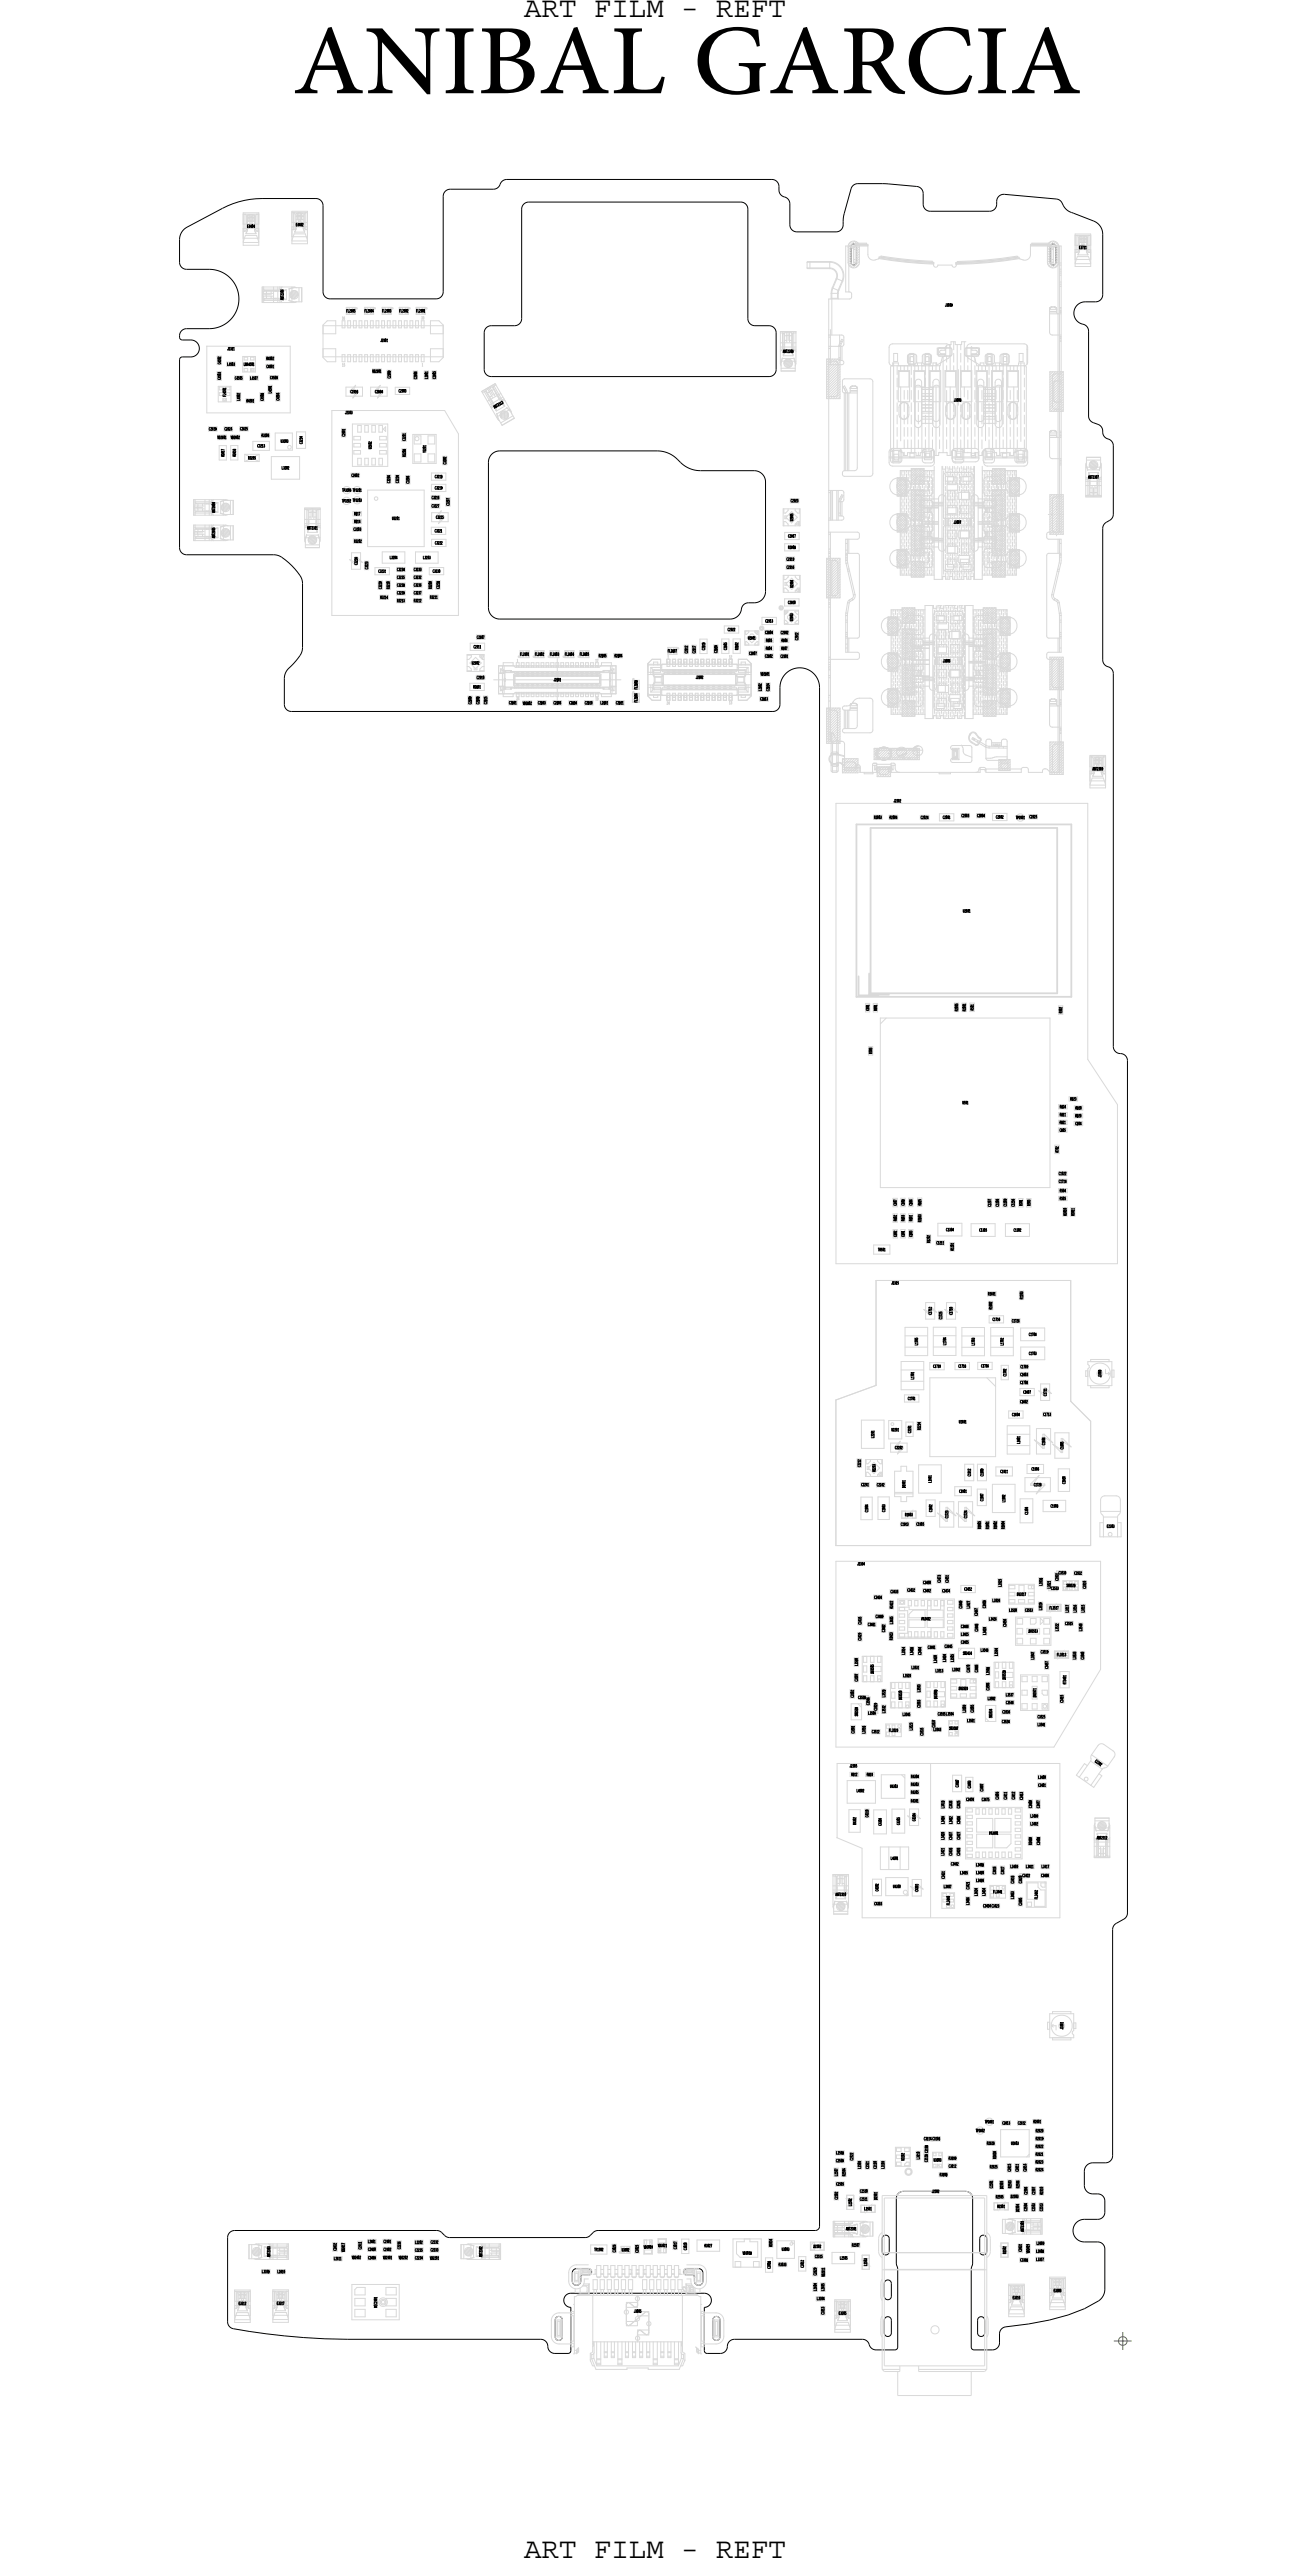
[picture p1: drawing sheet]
<svg xmlns="http://www.w3.org/2000/svg" width="92mm" height="182mm" viewBox="0 0 92 182" stroke-linecap="round" stroke-linejoin="round" font-family="sans-serif">
<defs><g id="words">
<text font-size="9.9" x="20.7" y="6.6">ANIBAL GARCIA</text>
<g font-size="2.1">
<text x="37.1" y="1.2">ART FILM - REFT</text>
<text x="37.1" y="181">ART FILM - REFT</text>
</g>
<g font-size=".2">
<text x="76.3" y="17.6">E3711</text>
<text x="20.1" y="21.2" transform="rotate(-90 20.1 21.2)">ANT2306</text>
<text x="29.4" y="22.1">FL2901</text>
<text x="16.1" y="24.8">J2311</text>
<text x="24.8" y="27.8">C2918</text>
<text x="35" y="28.9" transform="rotate(-30 35 28.9)">ANT2313</text>
<text x="55.4" y="25">ANT2308</text>
<text x="77" y="33.9">ANT2307</text>
<text x="15.2" y="36.3" transform="rotate(-90 15.2 36.3)">ANT2606</text>
<text x="15.2" y="38.1" transform="rotate(-90 15.2 38.1)">ANT2605</text>
<text x="21.7" y="37.5">ANT2311</text>
<text x="25.3" y="40" transform="rotate(-90 25.3 40)">C3226</text>
<text x="26.8" y="40.5">C3231</text>
<text x="27.6" y="41.7" transform="rotate(-90 27.6 41.7)">R3210</text>
<text x="29.3" y="40.4">C3233</text>
<text x="30.8" y="36.7">C3225</text>
<text x="26.9" y="42.4">R3214</text>
<text x="28.1" y="42.6">R3213</text>
<text x="29.3" y="42.6">R3212</text>
<text x="30.4" y="42.4">R3211</text>
<text x="36.8" y="46.4">FL2801</text>
<text x="75" y="79">R811</text>
<text x="66.3" y="88.1">C1211</text>
<text x="67.5" y="88.5" transform="rotate(-90 67.5 88.5)">R1201</text>
<text x="75.4" y="86" transform="rotate(-90 75.4 86)">R3010</text>
<text x="76" y="86" transform="rotate(-90 76 86)">R3011</text>
<text x="65.9" y="93" transform="rotate(-90 65.9 93)">C1712</text>
<text x="67.4" y="93" transform="rotate(-90 67.4 93)">C1710</text>
<text x="69.9" y="91.7">R1601</text>
<text x="73.8" y="100.2">C1713</text>
<text x="74" y="98.8" transform="rotate(-90 74 98.8)">C1711</text>
<text x="63.7" y="108">C1913</text>
<text x="70.8" y="104.2">C1911</text>
<text x="63" y="112.7">C3433</text>
<text x="69.9" y="108.2" transform="rotate(-90 69.9 108.2)">R1901</text>
<text x="74.2" y="113.9">FL3517</text>
<text x="74.4" y="112.5">C3533</text>
<text x="74.9" y="111.4">C3530</text>
<text x="64.5" y="118.1">L3531</text>
<text x="72.5" y="114">C3513</text>
<text x="74.8" y="117.2">FL3513</text>
<text x="76.1" y="117.4" transform="rotate(-90 76.1 117.4)">L3533</text>
<text x="77.4" y="124.7" transform="rotate(35 77.4 124.7)">E2302</text>
<text x="64.4" y="127.5">R4301</text>
<text x="64.8" y="128.9" transform="rotate(-90 64.8 128.9)">C4304</text>
<text x="71.2" y="127.3" transform="rotate(-90 71.2 127.3)">C3411</text>
<text x="72.3" y="127.4" transform="rotate(-90 72.3 127.4)">C3413</text>
<text x="77.6" y="130.2">ANT2312</text>
<text x="59.1" y="134.2">ANT2310</text>
<text x="64.9" y="133.9" transform="rotate(-90 64.9 133.9)">C4301</text>
<text x="66.8" y="132.9" transform="rotate(-90 66.8 132.9)">C3431</text>
<text x="70.3" y="134">FL3441</text>
<text x="72.6" y="132.2">L3411</text>
<text x="75.2" y="143.6" transform="rotate(-90 75.2 143.6)">J3301</text>
<text x="62" y="153.5" transform="rotate(-90 62 153.5)">C3110</text>
<text x="64" y="152.9" transform="rotate(-90 64 152.9)">U3102</text>
<text x="65" y="152.8" transform="rotate(-90 65 152.8)">L3110</text>
<text x="65.4" y="151.5">C3114</text>
<text x="66" y="153">U3103</text>
<text x="66.5" y="154">R3108</text>
<text x="67.1" y="152.8">R3199</text>
<text x="67.1" y="153.4">C3112</text>
<text x="19.1" y="159.7" transform="rotate(-90 19.1 159.7)">ANT2303</text>
<text x="34.1" y="159.7" transform="rotate(-90 34.1 159.7)">ANT2302</text>
<text x="54.6" y="159" transform="rotate(-90 54.6 159)">R3034</text>
<text x="55.1" y="160.4">R3033</text>
<text x="72.4" y="157.9" transform="rotate(-90 72.4 157.9)">ANT2305</text>
<text x="16.9" y="163.1">E3312</text>
<text x="19.6" y="163.1">E3317</text>
<text x="58.3" y="163.8" transform="rotate(-90 58.3 163.8)">C3313</text>
<text x="59.3" y="163.8">E3305</text>
<text x="71.6" y="162.7">E3316</text>
<text x="74.5" y="162.2">E3303</text>
</g>
</g></defs>
<!-- layer: Board Outline -->
<g fill="none" stroke="#000" stroke-width=".07">
<path d="M12.7 17v1.6zM12.7 18.6l.1 .3 .4 .2M13.2 19.1h1.6zM13.2 16.1l2.5-1.3zM13.2 16.1a1 1 0 0 0-.5 .9M14.8 19.1a2.1 2.1 0 0 1 2.1 2.1 2.1 2.1 0 0 1-2.1 2.1M18.5 14.1l-1.2 .1-1.6 .6M18.5 14.1h3.8zM22.3 14.1l.4 .1 .1 .4M22.8 14.6v6.1zM31.3 13.9v6.8zM31.8 13.4h3.1z"/>
<path d="M31.8 13.4l-.3 .1-.2 .4M35.8 12.7h18.8zM35.8 12.7l-.3 .1-.3 .5-.3 .1M36.9 14.8v7.8zM37.4 14.3h15zM37.4 14.3l-.4 .1-.1 .4M52.4 14.3l.4 .2 .1 .3M52.9 14.8v7.8zM54.6 12.7l.4 .2 .1 .3M55.1 13.2v.3zM55.1 13.4l.1 .4 .5 .3 .2 .3M55.9 14.4v1.5z"/>
<path d="M55.9 15.9l.1 .4 .4 .1M56.4 16.4h2.7zM59.6 15.9l-.1 .4-.4 .1M59.6 15.7v.2zM59.7 15.1l-.1 .6M60.2 17.5l.2-.2h.1l.1 .2M60.2 17.5v1.1zM60.2 18.6l.2 .2 .1-.1 .1-.1M60.2 13.4l-.5 1.7zM60.6 17.5v1.1zM60.7 13h1.7zM60.7 13l-.3 .1-.2 .3"/>
<path d="M62.4 13h.5M62.9 13l1.9 .2zM64.8 13.2l.4 .2 .1 .3M65.3 13.7v.8zM65.3 14.5l.1 .3 .4 .1M65.8 15h4.2zM70.5 14.5l-.2 .3-.3 .2M70.5 14.3v.2zM71 13.8l3.7 .3zM71 13.8l-.3 .1-.2 .4M74.3 17.5l.2-.2h.1l.1 .2M74.3 17.5v1.1z"/>
<path d="M74.3 18.6l.2 .2 .1-.1 .1-.1M74.7 17.5v1.1zM74.7 14.1l.3 .1 .1 .2M75.1 14.4l.1 .1zM75.2 14.5a1.07 1.07 0 0 0 .7 .6M75.9 15.1l1.5 .5zM77.4 15.6a1 1 0 0 1 .6 1M78 16.6v4.3zM12.7 25.5v13.3zM12.7 23.8v.1zM12.7 38.8l.1 .3 .4 .2M12.7 23.9l.2 .2"/>
<path d="M12.9 25.3h.6zM12.9 24.1h.6zM12.9 25.3l-.2 .2M13.2 23.3h1.6zM13.2 39.3h6.2zM13.2 23.3l-.3 .1-.2 .4M13.5 24.1l.4 .1 .2 .4-.2 .5-.4 .2M19.4 39.3h.2a3.1 3.1 0 0 1 1.6 1.4M22.8 20.7l.2 .3 .3 .1M23.3 21.2h7.5zM31.3 20.7l-.1 .3-.4 .2M34.2 23.6v2.6z"/>
<path d="M34.2 26.2l.2 .3 .3 .1M34.5 32.7v10.3zM34.7 26.7h19.7zM34.7 23.1h1.7zM34.7 23.1l-.3 .1-.2 .3M35.3 31.9h11.2zM35.3 31.9a.8 .8 0 0 0-.8 .8M36.9 22.6l-.2 .3-.3 .2M46.5 31.9l.7 .2 .7 .4M47.9 32.5l.2 .2zM48.1 32.7l.7 .5 .7 .1M49.5 33.3h3.8z"/>
<path d="M52.9 22.6l.1 .3 .4 .1M53.3 33.3a.8 .8 0 0 1 .8 .8M53.4 23.1h1zM54.1 34.1v7.8zM54.4 23.1l.4 .1 .1 .4M54.9 26.2l-.2 .3-.3 .2M54.9 23.6v2.6zM76.8 21.4h.7zM76.8 21.4a.83 .83 0 0 0-.8 .8 .83 .83 0 0 0 .8 .8l.1 .2 .1 .2M77 23.4v6zM77 29.4l.1 .3 .2 .2M77.3 29.9l.4 .1z"/>
<path d="M77.7 30l.2 .2 .1 .3M78 20.9l-.2 .3-.3 .2M78 30.5v.1zM78 37.4v9.3zM78 30.6l.1 .3 .5 .3 .1 .3M78.2 37l.3-.2zM78.2 37l-.1 .2-.1 .2M78.7 36.4v.3l-.2 .1M78.7 31.5v4.9zM20.1 48v1.9zM20.1 49.9l.2 .3 .3 .1M20.6 50.4h34.1z"/>
<path d="M21.2 40.7l.2 .6M21.4 45.8a2.01 2.01 0 0 1-1 1.5l-.2 .3-.1 .4M21.4 41.3v4.5zM34.5 43a.8 .8 0 0 0 .8 .8M35.3 43.8h16.3zM52.9 42.7h.4zM52.9 42.7l-.3 .1-.2 .3a.8 .8 0 0 1-.8 .7M54.1 41.9a.8 .8 0 0 1-.8 .8M55.2 49.9l-.2 .3-.3 .2M55.2 48.7a1.4 1.4 0 0 1 1.4-1.4 1.4 1.4 0 0 1 1.4 1.4M55.2 48.7v1.2zM58 48.7v108.9z"/>
<path d="M78 46.7l.1 .3 .5 .4 .1 .3M78.7 47.7v26.4zM78.7 74.1l.2 .4 .7 .2 .1 .4M79.7 75.1v60.3zM78.7 136.6v16zM79 136.1l.5-.3zM79 136.1l-.2 .2-.1 .3M79.7 135.4v.2l-.2 .2M16.1 158.4v5.9zM16.6 157.9l-.4 .1-.1 .3M16.6 157.9h14.3zM30.9 157.9l.3 .1"/>
<path d="M31.2 158l.3 .2zM31.5 158.2l.3 .2M31.8 158.4h9.6zM41.7 158.2l-.3 .2M42 158l-.3 .2zM42.3 157.9l-.3 .1M42.3 157.9h15.4zM58 157.6l-.1 .2-.2 .1M62.4 158.4v.9zM62.4 159.3l.1 .2 .1 .1 .2-.1 .1-.2M62.4 158.4l.1-.1 .1-.1h.2l.1 .2M62.9 158.4v.9z"/>
<path d="M63.4 155.6v4.6zM63.9 155.1h4.4zM63.9 155.1l-.4 .1-.1 .4M68.3 155.1l.4 .1 .1 .4M68.8 155.6v4.6zM69.3 158.4v.9zM69.3 159.3l.1 .2 .1 .1 .2-.1 .1-.2M69.3 158.4l.1-.1 .1-.1h.2l.1 .2M69.8 158.4v.9zM76.7 158.7h.9zM76.7 153.7v1zM76.7 157.1h.9z"/>
<path d="M76.7 154.7l.2 .4 .4 .2M76.7 157.1a.8 .8 0 0 0-.8 .8 .8 .8 0 0 0 .8 .8M77.3 153.1h.9zM77.3 153.1l-.4 .1-.2 .5M77.3 155.3h.3zM77.6 155.3l.4 .1 .1 .4M77.6 158.7l.4 .1 .1 .4M78.1 156.6l-.1 .3-.4 .2M78.1 155.8v.8zM78.1 159.2v2.8zM78.7 152.6l-.2 .3-.3 .2M16.1 164.3l.1 .3 .3 .2"/>
<path d="M16.5 164.8l1.1 .2zM17.6 165l1.2 .2zM18.8 165.2l1.3 .1zM20.1 165.3l1.4 .1zM21.5 165.4l1.5 .1zM23 165.5l1.6 .1zM24.6 165.6h13.6zM38.2 165.6l.4 .1 .3 .7 .3 .1M39.2 166.6h1zM39.3 164.2v1.2zM39.3 165.4v.2h.2h.2l.1-.2M39.3 164.2v-.2l.2-.1 .2 .1 .1 .2"/>
<path d="M39.8 164.2v1.2zM40.4 162.3h9.4zM40.4 163.3v3.1zM40.4 162.3l-.4 .1-.1 .4 .1 .3 .4 .2M40.4 166.4l-.2 .2M40.5 160.9v.5zM40.5 161.4l.1 .2 .2 .1 .2-.1 .1-.2M40.8 160.6h.8zM40.8 160.6h-.2l-.1 .2M41.1 161.2v.2zM41.2 161h.4zM41.2 161l-.1 .2"/>
<path d="M41.6 160.5l.2 .1v.2v.1l-.2 .1M48.6 160.6h.8zM48.6 160.6h-.2v.2v.1l.2 .1M48.6 161h.4zM49 161l.1 .2M49.1 161.1v.3zM49.1 161.4l.1 .2 .2 .1 .2-.1 .1-.2M49.4 160.6h.2l.1 .3M49.7 160.9v.5zM49.8 163.3v3.1zM49.8 166.4l.2 .2M49.8 162.3l.4 .1 .1 .4-.1 .4-.4 .1"/>
<path d="M50 166.6h.9zM50.4 164.2v1.2zM50.4 165.4l.1 .2h.2h.1l.1-.2M50.4 164.2l.1-.2 .2-.1 .1 .1 .1 .2M50.9 164.2v1.2zM51.9 165.6h9.1zM51.9 165.6l-.3 .1-.3 .7-.4 .2M61 165.6l.3 .1 .3 .5 .4 .1M62 166.3h1.3zM62.5 161.6v.9zM62.5 164.2v.9zM62.5 162.5l.1 .2h.2h.2v-.2"/>
<path d="M62.5 165.1l.1 .2h.2h.2v-.2M62.5 161.6l.1-.2h.2h.2v.2M62.5 164.2l.1-.2h.2h.2v.2M63 161.6v.9zM63 164.2v.9zM63.4 160.2l.1 .4M63.5 166.1l-.2 .2M63.5 160.6v5.5zM68.7 160.6v5.5zM68.7 166.1l.2 .2M68.8 160.2l-.1 .4M68.9 166.3h1.3z"/>
<path d="M69.1 164.2v.9zM69.1 165.1l.1 .2h.2h.2v-.2M69.1 164.2l.1-.2h.2h.2v.2M69.6 164.2v.9zM70.7 165.8l-.2 .4-.3 .1M70.7 165.2v.6zM71.1 164.7l1.7-.2zM71.1 164.7l-.3 .1-.1 .4M72.8 164.5l1.4-.3zM74.2 164.2l1.4-.4zM75.6 163.8l1.1-.4zM76.7 163.4l1-.6z"/>
<path d="M78.1 162l-.1 .5-.3 .3"/>
</g>
<!-- layer: Components -->
<g fill="none" stroke="#d9d9d9" stroke-width=".07">
<path d="M17.2 16.9h1.1zM17.2 15.9h1.1zM17.2 15.1h1.1zM17.2 17.4h1.1zM17.2 16.2h1.1zM17.2 16.2v.7zM17.2 15.1v.8zM17.2 15.2h1.1zM17.2 16.4h.1zM17.2 17.2h1.1zM17.2 15.2v2.2zM17.3 15.2l.1 .1"/>
<path d="M17.3 16.4h.1M17.3 15.2v1.2zM17.3 15.2h.1M17.4 16.7l-.2 .4zM17.4 16.7h.7zM17.4 16.5h.1M17.4 16.5h.7zM17.4 15.9h.1zM17.4 16h.1zM17.4 15.3v.9zM17.4 16.2l-.1 .2M17.5 16.3l-.1 .2z"/>
<path d="M17.5 16.3h.1M17.5 15.2v.2zM17.5 15.4v.9zM17.5 16h.5zM17.5 15.2h.1zM17.5 15.4h.1zM17.5 15.7h.1zM17.6 15.2v.2zM17.6 15.4v.3zM17.6 15.4h.1M17.6 15.2h.1M17.6 15.7h.1"/>
<path d="M17.6 15.4v.2zM17.7 15.4h.1M17.7 15.8h.1zM17.7 15.2h.1zM17.7 15.7h.1zM17.7 15.7h.1M17.7 15.4v.3zM17.7 15.2v.2zM17.7 15.2h-.1M17.7 15.7v.1zM17.7 15.4h.1zM17.8 15.9v.3z"/>
<path d="M17.8 15.7h.1M17.8 15.4h.1M17.8 15.7v.1zM17.8 15.2v.2zM17.8 15.4v.3zM17.8 15.2h.1M17.9 15.4h.1M17.9 15.4v.2zM17.9 15.2v.2zM17.9 15.2h.1M17.9 15.7h.1M17.9 15.4v.3z"/>
<path d="M17.9 15.2h.1zM17.9 15.4h.1zM17.9 15.7h.1zM18 15.9h.1zM18 15.2v.2zM18 15.4v.9zM18 16h.1zM18 16.2v.1M18 16.3h.1M18 16.3l.1 .2zM18.1 15.3v.9zM18.1 16.2l.1 .2"/>
<path d="M18.1 16.5h.1M18.1 16.7l.2 .4zM18.2 15.2h.1M18.2 16.4h.1M18.2 15.2v1.2zM18.2 16.4h.1zM18.2 15.2l-.1 .1M18.3 16.2v.7zM18.3 15.1v.8zM18.3 15.2v2.2zM20.6 16.8h1.2zM20.6 15.8h1.2z"/>
<path d="M20.6 15h1.2zM20.6 17.3h1.2zM20.6 16.1h1.2zM20.6 16.1v.7zM20.6 15v.8zM20.6 15.1h1.2zM20.6 16.3h.1zM20.6 17.1h1.2zM20.6 15.1v2.2zM20.7 15.1l.2 .1M20.7 16.3h.1M20.8 15.1v1.1z"/>
<path d="M20.8 16.2h.1M20.8 15.1h.1M20.8 16.6l-.2 .4zM20.8 16.6h.8zM20.9 16.4h.1M20.9 16.4h.6zM20.9 15.8h.1zM20.9 15.2v.9zM20.9 15.9h.1zM20.9 16.1l-.2 .2M20.9 16.2v.2zM20.9 16.2h.1"/>
<path d="M21 15.1v.2zM21 15.3v.9zM21 15.9h.4zM21 15.1h.1zM21 15.3h.1zM21 15.5h.1zM21.1 15.1v.2zM21.1 15.3v.3zM21.1 15.3h.1M21.1 15.1h.1M21.1 15.5h.1M21.1 15.3v.2z"/>
<path d="M21.1 15.7h.2zM21.2 15.3h.1M21.2 15.1h.1M21.2 15.6h.1M21.2 15.5h.1M21.2 15.3v.2zM21.2 15.1v.2zM21.2 15.1h-.1M21.2 15.6l-.1 .1zM21.2 15.5v.1M21.2 15.8v.3zM21.3 15.3h.1"/>
<path d="M21.2 15.6l.1 .1zM21.3 15.1h.1M21.3 15.3v.2zM21.3 15.1v.2zM21.3 15.6h.1M21.3 15.5h.1M21.3 15.3v.3zM21.3 15.1h.1zM21.3 15.3h.1zM21.3 15.5h.1zM21.4 15.8h.1zM21.4 15.1v.2z"/>
<path d="M21.4 15.3v.9zM21.4 15.9h.1zM21.4 16.1l.1 .1M21.5 16.2h.1M21.5 16.2v.2zM21.5 15.2v.9zM21.5 16.1l.2 .2M21.5 16.4h.1M21.6 16.6l.2 .4zM21.6 15.1h.1M21.6 16.3h.1M21.6 15.1v1.1z"/>
<path d="M21.7 16.3h.1zM21.7 15.1l-.2 .1M21.8 16.1v.7zM21.8 15v.8zM21.8 15.1v2.2zM57.1 18.6v.4zM57.1 19h1.6zM57.1 19h.1M57.1 18.6h1.6zM57.1 18.5h1.6zM57.1 18.5v.1M57.3 18.5v.5z"/>
<path d="M58.7 18.5v.5zM58.7 19h.2l.2 .2 .1 .3v.2M58.7 19l.4 .2v.5M58.7 18.5a1 1 0 0 1 .9 1.4M58.7 18.6a.95 .95 0 0 1 .9 1.3M59.1 19.7l.5 .2zM59.1 19.7l-.2 .7zM59.2 19.7l-.3 .7zM59.6 19.9l-.3 .6zM59.6 19.9l-.3 .7zM59.8 17.4h.3zM59.8 17.4v3.3z"/>
<path d="M60 17.5l.1-.3 .3-.1 .3 .1 .1 .3M60 17.5v1.1zM60 18.6l.1 .2 .3 .2 .3-.2 .1-.2M60 17.4v3.3zM60.1 17.4h.2zM60.1 17.4l.2 .2 .2-.2M60.2 17.5l.2-.2h.1l.1 .2M60.2 18.6l-.2 .1zM60.2 18.4l-.2 .2zM60.2 18.2l-.2 .2zM60.2 18l-.2 .2zM60.2 17.9l-.2 .2z"/>
<path d="M60.2 17.7l-.2 .2zM60.2 17.5l-.2 .2zM60.2 17.5v1.1zM60.2 18.6l.2 .2 .1-.1 .1-.1M60.2 18.7l-.1 .1zM60.2 17.1l-.2 .2zM60.3 17.4v.1zM60.3 17.4h.2zM60.3 18.8l-.1 .1zM60.4 17.5h.1zM60.4 17.7h.1zM60.4 18.6h.1z"/>
<path d="M60.4 17.4v1.2zM60.4 17.4h.1zM60.4 18.4h.1zM60.4 17.1l-.4 .4zM60.5 17.4h.1M60.5 17.3v.1zM60.5 17.4v1.2zM60.5 17.3h.9zM60.5 17.4h.9zM60.6 17.1l-.2 .2zM60.6 17.5l.2-.2zM60.6 17.5v1.1z"/>
<path d="M60.6 17.2v.1zM60.6 17.2h.7zM60.6 17.3h.7zM60.7 17.2l-.2 .1zM60.8 18.7l-.3 .2zM60.8 17.4l-.2 .2zM60.8 17.5v1.1zM60.8 18.5l-.5 .5zM60.8 18.3l-.2 .2zM60.8 18.1l-.2 .2zM60.8 18l-.2 .2zM60.8 17.8l-.2 .2z"/>
<path d="M60.8 17.6l-.2 .2zM61.3 17.2v.1zM61.4 17.4v.6zM61.4 17.3v.1zM61.4 18l.2 .3 .3 .1M61.9 18.4l.2-.1zM62.1 18.3l2 .3 1.9 .1M62.2 18.2l1.9 .3 1.9 .1M62.2 18.2l1.9 .2 1.9 .2M62.2 18.3h-.1M62.2 18.3h.1M62.2 18.2h.1"/>
<path d="M62.3 18.2l3.6 .4M62.3 18.2h.1M62.3 18.1l3.6 .4M65.9 18.5v.1zM66 18.6h.1M66 18.6v.2zM66 18.8l.2 .1 .1-.1M66 18.6v.1zM66.3 18.8h1zM67.3 18.8l.2 .1 .1-.1M67.6 18.6h.1M67.6 18.6v.1z"/>
<path d="M67.6 18.7v.1zM67.7 18.5v.1zM71.9 18.1l-2.1 .3-2.1 .1M71.9 18.2l-2.1 .3-2.1 .1M72 18.2h.1M72 18.2l-2.2 .3-2.2 .1M72 18.3l-2.2 .2-2.2 .2M72.1 18.2h.1M72.1 18.3h.1M72.1 18.3l-2.2 .3-2.3 .1M72.1 18.3l.3 .1zM72.9 17.3h1.4z"/>
<path d="M72.9 17.4h1.4zM72.9 18l-.2 .3-.3 .1M72.9 17.4v.6zM72.9 17.3v.1zM73 17.2h1.2zM73 17.3h1.2zM73 17.2v.1zM74.1 17.5l.1-.3 .3-.1 .3 .1 .1 .3M74.1 17.5l.4-.4zM74.1 17.5v1.1zM74.1 18.6l.1 .2 .3 .2 .3-.2 .1-.2M74.2 17.2v.1z"/>
<path d="M74.3 17.5l.2-.2h.1l.1 .2M74.3 17.5v1.1zM74.3 18.6l-.2 .1zM74.3 18.4l-.2 .2zM74.3 18.2l-.2 .2zM74.3 18l-.2 .2zM74.3 17.9l-.2 .2zM74.3 17.7l-.2 .2zM74.3 17.5l-.2 .2zM74.3 17.4h.1M74.3 17.3v.1zM74.3 18.6l.2 .2 .1-.1 .1-.1"/>
<path d="M74.3 17.4l.1 .2 .3-.2M74.3 18.7l-.1 .1zM74.3 17.1l-.2 .2zM74.4 17.4h.3zM74.4 17.5h.1zM74.4 17.7h.1zM74.4 18.6h.1zM74.4 17.4v.2zM74.4 17.6v1zM74.4 17.4h.1zM74.4 18.4h.1zM74.4 18.8l-.1 .1z"/>
<path d="M74.5 17.4v1.2zM74.6 17.4h.1M74.6 17.3l.2-.1zM74.7 17.1l-.2 .2zM74.7 17.5l.2-.2zM74.7 17.5v1.1zM74.7 17.4h.4zM74.8 18.6h.3zM74.8 17.4v9.6zM74.9 18.7l-.3 .2zM74.9 17.4l-.2 .2zM74.9 17.5v1.1z"/>
<path d="M74.9 18.5l-.5 .5zM74.9 18.3l-.2 .2zM74.9 18.1l-.2 .2zM74.9 18l-.2 .2zM74.9 17.8l-.2 .2zM74.9 17.6l-.2 .2zM74.9 19h.2zM74.9 19.2h.2zM74.9 19.3h.2zM74.9 19.5h.2zM74.9 20h.2zM74.9 17.4v9.6z"/>
<path d="M74.9 18.8h.2zM75.1 17.4v20.3zM76 16.6h1.2zM76 16.7h1.2zM76 17.7h1.2zM76 17.7v.7zM76 18.4h1.2zM76 16.6v.8zM76 17.4h1.2zM76 17.9h.1zM76 16.7v2.2zM76 18.7h1.2z"/>
<path d="M76 18.9h1.2zM76.1 16.7l.2 .1M76.1 17.9h.1M76.2 16.7v1.2zM76.2 16.7h.1M76.2 17.9h.1M76.2 18.2l-.2 .4zM76.2 18.2h.8zM76.3 18h.1M76.3 18h.6zM76.3 17.4h.1zM76.3 16.8v.9z"/>
<path d="M76.3 17.5h.1zM76.3 17.7l-.2 .2M76.3 17.8v.2zM76.3 17.8h.1M76.4 16.7v.2zM76.4 16.9v.9zM76.4 17.5h.4zM76.4 16.7h.1zM76.4 16.9h.1zM76.4 17.2h.1zM76.5 16.7v.2zM76.5 16.9v.3z"/>
<path d="M76.5 16.9h.1M76.5 16.7h.1M76.5 17.2h.1M76.5 16.9v.2zM76.5 17.3h.2zM76.6 16.9h.1M76.6 16.7h.1M76.6 17.2h.1M76.6 16.9v.3zM76.6 16.7v.2zM76.6 16.7h-.1M76.6 17.2l-.1 .1z"/>
<path d="M76.6 17.4v.3zM76.7 16.9h.1M76.6 17.2l.1 .1zM76.7 16.7h.1M76.7 16.9v.2zM76.7 16.7v.2zM76.7 17.2h.1M76.7 16.9v.3zM76.7 16.7h.1zM76.7 16.9h.1zM76.7 17.2h.1zM76.8 16.7v.2z"/>
<path d="M76.8 17.4h.1zM76.8 16.9v.9zM76.8 17.5h.1zM76.8 17.7l.1 .1M76.9 17.8h.1M76.9 17.8v.2zM76.9 16.8v.9zM76.9 17.7l.2 .2M76.9 18h.1M77 18.2l.2 .4zM77 16.7h.1M77 17.9h.1"/>
<path d="M77 16.7v1.2zM77.1 17.9h.1zM77.1 16.7l-.2 .1M77.2 17.7v.7zM77.2 16.6v.8zM77.2 16.7v2.2zM13.7 35.4v1.1zM13.7 35.4h.1zM13.7 37.2v1.1zM13.7 37.2h.1zM13.7 36.5h.1zM13.7 38.3h.1z"/>
<path d="M13.8 35.9h.5zM13.8 37.7h.5zM13.8 36h.6zM13.8 35.7h1.4zM13.8 36v.2zM13.8 35.7v.1zM13.8 36.2h1.4zM13.8 35.8h.6zM13.8 37.8h.6zM13.8 37.5h1.4zM13.8 37.8v.2zM13.8 37.5v.1z"/>
<path d="M13.8 38h1.4zM13.8 37.6h.6zM13.8 35.8v.2M13.8 37.6v.2M13.8 36.5h1.1zM13.8 35.5h1.2zM13.8 38.3h1.2zM13.8 36.3v.2zM13.8 36.3h1.2zM13.8 35.4v.1zM13.8 35.4h1.2zM13.8 37.3h1.2z"/>
<path d="M13.8 38.1v.2zM13.8 38.1h1.2zM13.8 37.2v.1zM13.8 37.2h1.2zM13.8 35.5l.1 .2M13.8 35.5l.1 .1M13.8 37.3l.1 .2M13.8 37.3l.1 .1M13.9 36.2l-.1 .1M13.9 38l-.1 .1M13.9 36.2h1zM13.9 35.6h1z"/>
<path d="M13.9 38h1zM13.9 37.4h1zM14 35.7v.1zM14 36v.2zM14 37.5v.1zM14 37.8v.2zM14 35.8v.2M14 37.6v.2M14.3 35.7v.1zM14.3 36v.2zM14.3 37.5v.1zM14.3 37.8v.2z"/>
<path d="M14.5 35.4v1.1zM14.5 37.2v1.1zM14.6 36.2h.1M14.6 35.7h.1M14.6 38h.1M14.6 37.5h.1M14.7 36.2h.1M14.7 35.7h.1M14.7 38h.1M14.7 37.5h.1M14.8 30.5h.6zM14.8 30.2h.6z"/>
<path d="M14.8 30.2v.3zM14.8 35.6h.1M14.8 36.2h.1M14.8 37.4h.1M14.8 38h.1M14.8 35.7h.1M14.8 37.5h.1M14.8 35.4v1.1zM14.8 37.2v1.1zM14.9 36.2v.1M14.9 38l.1 .1M14.9 36.3v.2z"/>
<path d="M14.9 35.4v.1zM14.9 35.4h.2zM15 35.5l-.1 .1M15 38.1v.2zM15 37.2v.1zM15 37.2h.1zM15 35.5h.1M15 37.3l-.1 .1M15 36.5h.1zM15 37.3h.1M15 38.3h.1zM15 36.3h.1"/>
<path d="M15 38.1h.1M15.1 36.3v.1zM15.1 35.4v.1zM15.1 38.1v.1zM15.1 37.2v.1zM15.1 36.4v.1M15.1 38.2v.1M15.1 35.4h.1M15.1 36.5h.9zM15.1 35.4h.9zM15.1 38.3h.9zM15.1 37.2h.9z"/>
<path d="M15.1 37.2h.1M15.1 36.2l.2 .1zM15.1 38l.2 .1zM15.1 35.6h.2zM15.1 37.4h.2zM15.2 35.6h.2zM15.2 37.4h.2zM15.2 36.2l.2 .1zM15.2 38l.2 .1zM15.3 36.3h.1M15.3 38.1h.1M15.3 36.3h.1z"/>
<path d="M15.3 35.6h.1zM15.3 38.1h.1zM15.3 37.4h.1zM15.4 30.2v.3zM15.4 35.6h-.1M15.4 37.4h-.1M15.4 26.9h.3zM15.4 26.3v.6zM15.4 26.3h.3zM15.4 25.2h.3zM15.4 25.8h.3zM15.4 25.2v.6z"/>
<path d="M15.4 25.2l.3 .6zM15.4 30.8h.6zM15.4 30.8v.3zM15.4 31.1h.6zM15.4 35.6v.7zM15.4 37.4v.7zM15.4 27.3v1.1zM15.4 27.3h.9zM15.4 28.4h.9zM15.5 32.6h.5zM15.5 31.5v1.1zM15.5 31.5h.5z"/>
<path d="M15.5 27.6h.3zM15.5 28h.3zM15.5 27.4v.2zM15.5 27.4h.3zM15.5 27.8v.2zM15.5 27.8h.3zM15.6 36.3l.2 .1zM15.6 36.3h.1M15.6 35.5l.2-.1zM15.6 35.5h.1M15.6 38.1l.2 .1zM15.6 38.1h.1"/>
<path d="M15.6 37.3l.2-.1zM15.6 37.3h.1M15.6 35.5l.3-.1zM15.6 35.5v.8zM15.6 36.3l.3 .1zM15.6 37.3l.3-.1zM15.6 37.3v.8zM15.6 38.1l.3 .1zM15.7 35.9l.3-.3zM15.7 37.7l.3-.3zM15.7 35.8l.2-.2zM15.7 37.6l.2-.2z"/>
<path d="M15.7 26.3v.6zM15.7 25.2v.6zM15.7 25.2l-.3 .6zM15.7 36l.4-.4zM15.7 37.8l.4-.4zM15.7 36.1l.4-.4zM15.7 37.9l.4-.4zM15.7 35.7l.3-.1 .2 .1 .1 .2-.1 .2-.2 .1-.3-.1-.1-.2zM15.7 37.5l.3-.1 .2 .1 .1 .2-.1 .2-.2 .1-.3-.1v-.2zM15.7 36.1l.5-.4zM15.7 37.9l.5-.4zM15.8 28.4h.2z"/>
<path d="M15.8 27.4v.2zM15.8 27.8v.2zM15.8 28.2v.2zM15.8 28.2h.2zM15.8 30.8v.3zM15.8 36.2l.4-.4zM15.8 35.4v1.1zM15.8 38l.4-.4zM15.8 37.2v1.1zM15.8 36.4h.1M15.8 38.2h.1M15.9 30.5h.6z"/>
<path d="M15.9 30.2h.6zM15.9 30.2v.3zM15.9 36.4h.1M15.9 38.2h.1M15.9 36.2l.3-.3zM15.9 38l.3-.3zM15.9 30.8v.3zM15.9 28.2l.1 .1-.1 .1-.1-.1zM15.9 36.4h.6zM15.9 35.4h.6zM15.9 38.2h.6zM15.9 37.2h.6z"/>
<path d="M15.9 35.4h-.1M15.9 37.2h-.1M15.9 35.4h.1M15.9 37.2h.1M16 36.2l.2-.3zM16 38l.2-.3zM16 35.4h.1M16 37.2h.1M16 30.8v.3zM16 27.6h.3zM16 28h.3zM16 27.4v.2z"/>
<path d="M16 27.4h.3zM16 27.8v.2zM16 27.8h.3zM16 28.2v.2zM16 31.5v1.1zM16.1 36.4h.1M16 36.4v.1M16.1 38.2h.1M16 38.2v.1M16 25.9h.6zM16 25.6h.6zM16 25.6v.3z"/>
<path d="M16.1 35.4h.1M16.1 37.2h.1M16.3 27.4v.2zM16.3 27.8v.2zM16.3 35.4v1zM16.3 37.2v1zM16.3 32.6h.5zM16.3 31.5v1.1zM16.3 31.5h.5zM16.3 30.8v.3zM16.3 30.8h.7zM16.3 31.1h.7z"/>
<path d="M16.3 27.3v1.1zM16.5 30.2v.3zM16.5 30.8v.3zM16.5 35.4v1zM16.5 37.2v1zM16.6 26.9h.6zM16.6 26.6v.3zM16.6 26.6h.6zM16.6 25.6v.3zM16.7 27.8v.6zM16.7 27.8l.3 .6zM16.7 27.8h.3z"/>
<path d="M16.7 28.4h.3zM16.8 31.5v1.1zM17 30.8v.3zM17 30.5h.6zM17 30.2h.6zM17 30.2v.3zM17 27.8l-.3 .6zM17 27.8v.6zM17.2 25.2v1.1zM17.2 25.2h.9zM17.2 26.3h.9zM17.2 26.6v.3z"/>
<path d="M17.3 25.9h.2zM17.3 26.3h.2zM17.3 25.5h.2zM17.3 25.7v.2zM17.3 25.7h.2zM17.3 26.1v.2zM17.3 26.1h.2zM17.3 25.3v.2zM17.3 25.3h.2zM17.3 32.2h1zM17.3 32.2v.5zM17.3 32.2l1 .5z"/>
<path d="M17.3 32.7h1zM17.3 32.7l1-.5zM17.4 28.5h.6zM17.4 28.2v.3zM17.4 28.2h.6zM17.5 25.7v.2zM17.5 26.1v.2zM17.5 25.3v.2zM17.6 30.2v.3zM17.7 26.9h.6zM17.7 26.6h.6zM17.7 26.6v.3z"/>
<path d="M17.7 25.9h.3zM17.7 26.3h.3zM17.7 25.5h.3zM17.7 25.7v.2zM17.7 25.7h.3zM17.7 26.1v.2zM17.7 26.1h.3zM17.7 25.3v.2zM17.7 25.3h.3zM17.8 26.1l.1 .1-.1 .1v-.1zM17.9 31.9h1.2zM17.9 31.2v.7z"/>
<path d="M17.9 31.2h1.2zM18 25.7v.2zM18 26.1v.2zM18 25.3v.2zM18 28.2v.3zM18.1 25.2v1.1zM18.3 26.6v.3zM18.3 32.2v.5zM18.4 28.4h.3zM18.4 27.8v.6zM18.4 27.8h.3zM18.5 31h.6z"/>
<path d="M18.5 30.7v.3zM18.5 30.7h.6zM18.5 20.3h.1zM18.5 20.3v1.1zM18.5 21.4h.1zM18.6 20.9h.6zM18.6 21h.7zM18.6 20.6h1.4zM18.6 21v.1zM18.6 20.6v.2zM18.6 21.1h1.4zM18.6 20.8h.7z"/>
<path d="M18.6 20.8v.2M18.6 21.4h1.2zM18.6 20.5h1.2zM18.6 20.3h1.2zM18.6 21.2v.2zM18.6 21.3h1.2zM18.6 20.3v.2zM18.6 20.5l.1 .1M18.7 27.8v.6zM18.7 21.1l-.1 .1M18.7 21.2h1zM18.7 20.6h1z"/>
<path d="M18.7 21.2l-.1 .1M18.8 25.5h.6zM18.8 25.2h.6zM18.8 25.2v.3zM18.8 26.1h.6zM18.8 25.8h.6zM18.8 25.8v.3zM18.8 20.6v.2zM18.8 21v.1zM18.8 20.8v.2M19 27.9h.3zM19 27.3v.6z"/>
<path d="M19 27.3h.3zM19.1 31.2v.7zM19.1 30.7v.3zM19.1 26.9h.6zM19.1 26.6h.6zM19.1 26.6v.3zM19.2 20.6v.2zM19.2 21v.1zM19.2 32.3h2zM19.2 32.3v1.6zM19.2 33.9h2zM19.3 27.3v.6z"/>
<path d="M19.3 20.3v1.1zM19.4 25.2v.3zM19.4 25.8v.3zM19.5 21.2h.1M19.5 20.6h.1M19.5 31.9h1.2zM19.5 30.6v1.3zM19.5 30.6h1.2zM19.5 28.4h.3zM19.5 27.8v.6zM19.5 27.8h.3zM19.6 20.6h.1"/>
<path d="M19.6 21.1h.1M19.6 21.2h.1M19.6 20.3v1.1zM19.7 26.6v.3zM19.7 21.2l.2 .1M19.8 20.3h.1zM19.8 21.3v.1zM19.8 20.3v.2zM19.8 20.5l-.1 .1M19.8 20.4h.1M19.8 21.4h.1zM19.8 27.8v.6z"/>
<path d="M19.9 21.3v.1zM19.9 20.4h.1M19.9 21.4h.1M19.9 20.3v.1M19.9 20.3h.9zM19.9 21.4h.9zM19.9 21.1l.3 .1zM19.9 20.6l.3-.1zM20 20.6l.2-.1zM20 21.1l.2 .1zM20.1 21.1l.2 .1zM20.1 20.6l.2-.1z"/>
<path d="M20.2 21.2h.1M20.2 21.2h.1zM20.2 20.5h.1zM20.2 20.5h.1M20.3 20.5v.7zM20.4 31.6l.1-.1 .1 .1v.1l-.1 .1-.1-.1zM20.4 21.3h.3zM20.4 21.3h.1M20.4 20.4h.3zM20.4 20.4h.1M20.5 20.4h.2zM20.5 20.4v.9z"/>
<path d="M20.5 21.3h.2zM20.5 20.9l.4-.3zM20.5 20.8l.3-.2zM20.5 21l.4-.4zM20.6 21l.4-.4zM20.6 20.7l.2-.1 .2 .1 .1 .2-.1 .2-.2 .1-.2-.1-.1-.2zM20.6 21.1l.4-.4zM20.6 21.1l.5-.4zM20.6 20.3v1.1zM20.7 21.3v.1M20.7 30.6v1.3zM20.7 21.4h.1"/>
<path d="M20.7 20.4h.1M20.7 21.3l.1 .1M20.7 21.1l.4-.3zM20.7 20.4h.6zM20.7 21.4h.6zM20.8 20.4h-.1M20.8 21.2l.3-.3zM20.8 20.3h.1M20.9 21.4h.1M20.9 20.3h.1M20.9 21.4h-.1M20.9 20.3l.1 .1"/>
<path d="M21 30.6v1.1zM21 30.6h.6zM21 31.7h.6zM21 21.4h-.1M21.1 20.4v1zM21.2 32.3v1.6zM21.3 20.4v1zM21.5 36h1.1zM21.5 37.1h1.1zM21.5 36v.1zM21.5 37.2v.2zM21.5 37.4v.8z"/>
<path d="M21.5 37.2h.2zM21.5 36.1v1.1zM21.5 38.1h1.1zM21.5 36.8h1.1zM21.5 38.2l.1 .2M21.5 36.1h.2zM21.6 38.3h.1M21.6 37.3h.1zM21.6 38.2v.6zM21.6 38.6h1zM21.6 37.3l-.1 .1M21.6 38.7h1z"/>
<path d="M21.6 38.8h1zM21.6 38.1v.1M21.6 38.1h.1M21.6 30.6v1.1zM21.7 37.9l-.1 .2zM21.7 37.8l-.1 .3zM21.7 37.9h.8zM21.7 37.8h.1M21.7 36.1v1.1zM21.7 36.1l.1 .1M21.7 36.1h.1M21.8 37.6v.1z"/>
<path d="M21.8 37.7h.6zM21.8 37.6h.1M21.8 37h.1M21.8 38.2l.3 .3zM21.8 36.9h.1M21.8 36.2v.9zM21.8 37.1l-.1 .2M21.8 38.1l.4 .4zM21.8 37.4v.2zM21.8 37.5v.2zM21.8 36.3h.2zM21.8 36.6h.2z"/>
<path d="M21.8 36h.2zM21.8 36v1.4zM21.9 38l.2-.1 .2 .1 .1 .2-.1 .2-.2 .1-.2-.1-.1-.2zM21.9 38l.4 .4zM22 37.9l.4 .4zM22 36.3h.2M22 36v.7zM22 36h.2M22.1 37.9l.3 .4zM22.1 36v.6zM22.2 37.9l.2 .3zM22.2 36.3h.1z"/>
<path d="M22.2 36.6h.1zM22.2 36h.1zM22.2 36v.7zM22.4 37h.1M22.3 36.9h.1M22.3 37h.1M22.3 36v1.4zM22.4 37.4v.2zM22.4 37.5v.2zM22.4 36.2v.9zM22.4 37.1l.1 .1M22.4 37.6v.1z"/>
<path d="M22.4 37.6h.1M22.5 36.1h-.2M22.5 36.1h.1zM22.5 37.2h.1zM22.5 36.1v1.1zM22.5 36.1l-.1 .1M22.5 37.8h.1M22.5 37.8l.1 .3zM22.5 37.9l.1 .2zM22.5 37.3h.1zM22.5 37.2v.1M22.6 38.1h.1"/>
<path d="M22.6 38.1v.1M22.6 38.2v.6zM22.6 37.3v.1M22.6 38.3h.1M22.6 38.2v.2M22.6 36v.1zM22.6 37.4v.8zM22.6 37.2v.2zM22.6 36.1v1.1zM22.8 23.1h8.5zM22.8 23l.3-.3zM22.8 23v.6z"/>
<path d="M22.8 23.1v2.2zM22.8 24.7v.6zM22.8 24.7h.9zM22.8 23.6h.9zM22.8 25.3l.3 .3zM22.8 25.3h8.5zM23.1 25.6h.6zM23.1 22.7h.6zM23.5 29.1v14.5zM23.5 29.1h8zM23.7 22.7v.9zM23.7 24.7v.9z"/>
<path d="M24.2 30.9h.3zM24.2 30.3v.6zM24.2 30.3h.3zM24.2 23.2h.2zM24.2 25.6h.2zM24.2 22.7v.5zM24.2 22.7h.2zM24.2 25.1v.5zM24.2 25.1h.2zM24.3 35.3l.2-.1 .2 .1 .1 .1-.1 .2-.2 .1-.2-.1-.1-.2zM24.3 34.5l.2-.1 .2 .1 .1 .2-.1 .2h-.2h-.2v-.2zM24.4 22.7v.5z"/>
<path d="M24.4 25.1v.5zM24.5 30.3v.6zM24.5 28h1.1zM24.5 27.4h1.1zM24.5 27.4v.6zM24.5 21.8h.6zM24.5 21.8v.5zM24.5 22.3h.6zM24.5 21.8h.2zM24.5 21.8v.1zM24.5 22.1h.2zM24.5 22.1v.1z"/>
<path d="M24.5 21.9h.2zM24.5 22.2h.2zM24.6 23.2h.2zM24.6 25.6h.2zM24.6 22.7v.5zM24.6 22.7h.2zM24.6 25.1v.5zM24.6 25.1h.2zM24.7 21.8v.1zM24.7 22.1v.1zM24.7 39.6l.4 .2zM24.7 39.6l.4 .4z"/>
<path d="M24.8 27.7h.6zM24.8 27.7l.4-.4zM24.8 27.8h.6zM24.8 22.7v.5zM24.8 25.1v.5zM24.8 33.8h.6zM24.8 33.5v.3zM24.8 33.5h.6zM24.9 39.1h.6zM24.9 39.1v1.2zM24.9 21.8h.2zM24.9 21.8v.1z"/>
<path d="M24.9 22.1h.2zM24.9 22.1v.1zM24.9 21.9h.2zM24.9 22.2h.2zM24.9 33h2.5zM24.9 30h2.5zM24.9 30v3zM25 36.5h.6zM25 36.2h.6zM25 36.2v.3zM25 37.1h.6zM25 37.6h.6z"/>
<path d="M25 36.8h.6zM25 36.8v.3zM25 37.3h.6zM25 37.3v.3zM25 38.4h.6zM25 38.1v.3zM25 38.1h.6zM25 22.7v.5zM25 22.7h.2zM25 25.1v.5zM25 25.1h.2zM25 23.2h.2z"/>
<path d="M25 25.6h.2zM25 31.4v.2zM25 31.6h.5zM25 30.9v.2zM25 31.1h.5zM25 31.9v.2zM25 32.1h.5zM25 31.4h.5zM25 30.9h.5zM25 31.9h.5zM25.1 35.2l.2-.1 .2 .1v.2v.2l-.2 .1-.2-.1-.1-.2zM25.1 34.5l.2-.1 .2 .1v.2v.2h-.2h-.2l-.1-.2z"/>
<path d="M25.1 21.8v.1zM25.1 22.1v.1zM25.1 39.4v.6zM25.1 39.4h.1zM25.1 21.8v.5zM25.2 27.8l-.2 .4zM25.2 27.3l-.2 .4zM25.2 27.8h.2zM25.2 21.8h.1zM25.2 22.7v.5zM25.2 25.1v.5zM25.2 39.4v.2z"/>
<path d="M25.2 39.4l.4 .4zM25.2 39.4v.6zM25.2 39.6l.4 .2zM25.3 30.1h.3zM25.3 32.4h.3zM25.3 30.1v.5zM25.3 30.6h.3zM25.3 32.4v.5zM25.3 32.9h.3zM25.4 27.8l-.4 .4zM25.4 27.7v.1zM25.4 23.2h.2z"/>
<path d="M25.4 25.6h.2zM25.4 22.7v.5zM25.4 22.7h.2zM25.4 25.1v.5zM25.4 25.1h.2zM25.4 33.5v.3zM25.5 31.4v.2zM25.5 30.9v.2zM25.5 31.9v.2zM25.5 39.1v1.2zM25.6 30.1v.5zM25.6 32.4v.5z"/>
<path d="M25.6 36.2v.3zM25.6 36.8v.3zM25.6 37.3v.3zM25.6 38.1v.3zM25.6 22.7v.5zM25.6 25.1v.5zM25.6 27.4v.6zM25.8 39.7h.3zM25.8 39.7v.6zM25.8 21.7h.6zM25.8 21.7v.5zM25.8 22.2h.6z"/>
<path d="M25.8 23.2h.2zM25.8 25.6h.2zM25.8 22.7v.5zM25.8 22.7h.2zM25.8 25.1v.5zM25.8 25.1h.2zM25.8 30.1h.3zM25.8 32.4h.3zM25.8 30.1v.5zM25.8 30.6h.3zM25.8 32.4v.5zM25.8 32.9h.3z"/>
<path d="M25.8 21.8h.2zM25.8 21.8v.1zM25.8 22.1h.2zM25.8 22.1v.1zM25.8 21.9h.2zM25.8 22.2h.2zM26 22.7v.5zM26 25.1v.5zM26 34.7h4zM26 21.8v.1zM26 22.1v.1zM26 38.7h4z"/>
<path d="M26 34.7v4zM26.1 30.1v.5zM26.1 32.4v.5zM26.1 39.7v.6zM26.2 23.2h.2zM26.2 25.6h.2zM26.2 22.7v.5zM26.2 22.7h.2zM26.2 25.1v.5zM26.2 25.1h.2zM26.2 21.8h.2zM26.2 21.8v.1z"/>
<path d="M26.2 22.1h.2zM26.2 22.1v.1zM26.2 21.9h.2zM26.2 22.2h.2zM26.2 28h1.2zM26.2 27.4h1.2zM26.2 27.4v.6zM26.3 30.1h.3zM26.3 32.4h.3zM26.3 30.1v.5zM26.3 30.6h.3zM26.3 32.4v.5z"/>
<path d="M26.3 32.9h.3zM26.3 26.1h.7zM26.3 26.1v.3zM26.3 26.4h.7zM26.4 21.8v.1zM26.4 22.1v.1zM26.4 22.7v.5zM26.4 25.1v.5zM26.4 21.7v.5zM26.4 21.8h.2zM26.5 35.2h.1h.1v.1l-.1 .1-.1-.1zM26.5 27.7h.2z"/>
<path d="M26.5 27.7h.6zM26.5 27.7l.4-.4zM26.5 27.8h.6zM26.5 27.7v.1zM26.6 30.1v.5zM26.6 32.4v.5zM26.6 23.2h.2zM26.6 25.6h.2zM26.6 22.7v.5zM26.6 22.7h.2zM26.6 25.1v.5zM26.6 25.1h.2z"/>
<path d="M26.8 26.1v.3zM26.8 22.7v.5zM26.8 25.1v.5zM26.8 30.1h.3zM26.8 32.4h.3zM26.8 30.1v.5zM26.8 30.6h.3zM26.8 32.4v.5zM26.8 32.9h.3zM26.9 31.4v.2zM26.9 31.6h.4zM26.9 31.9v.2z"/>
<path d="M26.9 32.1h.4zM26.9 30.9v.2zM26.9 31.1h.4zM26.9 31.4h.4zM26.9 31.9h.4zM26.9 30.9h.4zM26.9 27.8l-.2 .4zM26.9 27.3l-.2 .4zM26.9 27.8h.2zM27 26.1v.3zM27 22.7v.5zM27 22.7h.2z"/>
<path d="M27 25.1v.5zM27 25.1h.2zM27 23.2h.2zM27 25.6h.2zM27 21.7h.7zM27 21.7v.5zM27 22.2h.7zM27 39.1v.8zM27 39.1h1.6zM27 39.9h1.6zM27.1 30.1v.5zM27.1 32.4v.5z"/>
<path d="M27.1 21.8h.2zM27.1 21.8v.1zM27.1 22.1h.2zM27.1 22.1v.1zM27.1 21.9h.2zM27.1 22.2h.2zM27.1 27.8l-.4 .4zM27.1 27.7v.1zM27.1 30.4l.2-.2zM27.1 30.4h.1M27.1 30.4l.2 .1zM27.2 22.7v.5z"/>
<path d="M27.2 25.1v.5zM27.3 21.8v.1zM27.3 22.1v.1zM27.3 30.2v.3zM27.3 31.4v.2zM27.3 31.9v.2zM27.3 30.9v.2zM27.3 34.2h.3zM27.3 33.6v.6zM27.3 33.6h.3zM27.4 26.8h.3zM27.4 26.2v.6z"/>
<path d="M27.4 26.2h.3zM27.4 27.4v.6zM27.4 23.2h.2zM27.4 25.6h.2zM27.4 22.7v.5zM27.4 22.7h.2zM27.4 25.1v.5zM27.4 25.1h.2zM27.4 30v3zM27.5 21.8h.1zM27.5 21.8v.1zM27.5 22.1h.1z"/>
<path d="M27.5 22.1v.1zM27.5 21.9h.1zM27.5 22.2h.1zM27.6 22.7v.5zM27.6 25.1v.5zM27.6 21.8v.1zM27.6 22.1v.1zM27.6 33.6v.6zM27.7 26.2v.6zM27.7 21.7v.5zM27.7 21.8h.1zM27.8 22.7v.5z"/>
<path d="M27.8 22.7h.2zM27.8 25.1v.5zM27.8 25.1h.2zM27.8 23.2h.2zM27.8 25.6h.2zM28 34.2h.3zM28 33.6v.6zM28 33.6h.3zM28 27.4v.5zM28 27.4h1zM28 27.9h1zM28 22.7v.5z"/>
<path d="M28 25.1v.5zM28.2 23.2h.2zM28.2 25.6h.2zM28.2 22.7v.5zM28.2 22.7h.2zM28.2 25.1v.5zM28.2 25.1h.2zM28.2 22.2h.7zM28.2 21.7h.7zM28.2 21.7v.5zM28.3 33.6v.6zM28.3 21.8h.2z"/>
<path d="M28.3 21.8v.1zM28.3 22.1h.2zM28.3 22.1v.1zM28.3 21.9h.2zM28.3 22.2h.2zM28.4 22.7v.5zM28.4 25.1v.5zM28.4 31.2h.3zM28.4 30.6v.6zM28.4 30.6h.3zM28.4 32.4h.3zM28.4 31.8v.6z"/>
<path d="M28.4 31.8h.3zM28.5 21.8v.1zM28.5 22.1v.1zM28.6 23.2h.2zM28.6 25.6h.2zM28.6 22.7v.5zM28.6 22.7h.2zM28.6 25.1v.5zM28.6 25.1h.2zM28.6 39.1v.8zM28.7 21.8h.1zM28.7 21.8v.1z"/>
<path d="M28.7 22.1h.1zM28.7 22.1v.1zM28.7 21.9h.1zM28.7 22.2h.1zM28.7 34.2h.3zM28.7 33.6v.6zM28.7 33.6h.3zM28.7 30.6v.6zM28.7 31.8v.6zM28.8 22.7v.5zM28.8 25.1v.5zM28.8 21.8v.1z"/>
<path d="M28.8 22.1v.1zM28.9 21.7v.5zM28.9 21.8h.1zM29 27.4v.5zM29 33.6v.6zM29 22.7v.5zM29 22.7h.2zM29 25.1v.5zM29 25.1h.2zM29 23.2h.2zM29 25.6h.2zM29.2 22.7v.5z"/>
<path d="M29.2 25.1v.5zM29.2 30.7v2.1zM29.2 32.8h1.7zM29.2 30.7h1.7zM29.2 26.3l.3 .6zM29.2 26.3v.6zM29.2 26.9h.3zM29.2 26.3h.3zM29.3 32.1v.6zM29.3 32.7h.5zM29.3 30.8v.6zM29.3 31.4h.5z"/>
<path d="M29.3 32.1h.5zM29.3 30.8h.5zM29.4 31l.1-.1 .1 .1v.1l-.1 .1-.1-.1zM29.4 39.1h1.6zM29.4 39.1v.8zM29.4 39.9h1.6zM29.4 23.2h.2zM29.4 25.6h.2zM29.4 22.7v.5zM29.4 22.7h.2zM29.4 25.1v.5zM29.4 25.1h.2z"/>
<path d="M29.4 21.7h.7zM29.4 21.7v.5zM29.4 22.2h.7zM29.5 21.8h.2zM29.5 21.8v.1zM29.5 22.1v.1zM29.5 21.9h.2zM29.5 22.2h.2zM29.5 26.3v.6zM29.5 26.3l-.3 .6zM29.6 22.7v.5zM29.6 25.1v.5z"/>
<path d="M29.7 21.8v.1zM29.7 22.1v.1zM29.8 32.1v.6zM29.8 30.8v.6zM29.8 22.7v.5zM29.8 22.7h.2zM29.8 25.1v.5zM29.8 25.1h.2zM29.8 23.2h.2zM29.8 25.6h.2zM29.9 21.8h.1zM29.9 21.8v.1z"/>
<path d="M29.9 22.1v.1zM29.9 21.9h.1zM29.9 22.2h.1zM30 22.7v.5zM30 25.1v.5zM30 34.7v4zM30 26.8h.3zM30 26.2v.6zM30 26.2h.3zM30 21.8v.1zM30 22.1v.1zM30.1 21.7v.5z"/>
<path d="M30.1 21.8h.1zM30.3 32.1v.6zM30.3 32.7h.4zM30.3 30.8v.6zM30.3 31.4h.4zM30.3 32.1h.5zM30.3 30.8h.5zM30.3 26.2v.6zM30.4 25.6h.6zM30.4 22.7v.9zM30.4 22.7h.6zM30.4 24.7v.9z"/>
<path d="M30.4 24.7h.9zM30.4 23.6h.9zM30.5 36h.6zM30.5 35.7h.6zM30.5 35.7v.3zM30.5 35.4h.6zM30.5 35.1v.3zM30.5 35.1h.6zM30.5 37.3h1zM30.5 37.3v.5zM30.5 37.8h1zM30.5 34.3v.5z"/>
<path d="M30.5 34.3h1zM30.5 33.5v.5zM30.5 33.5h1zM30.5 34.8h1zM30.5 34h1zM30.5 38.2h1zM30.5 38.2v.5zM30.5 38.7h1zM30.5 36.9h1.2zM30.5 36.3h1.2zM30.5 36.3v.6zM30.6 26.8h.3z"/>
<path d="M30.6 26.2v.6zM30.6 26.2h.3zM30.8 32.1v.6zM30.8 30.8v.6zM30.8 36.6h.6zM30.8 36.6l.4-.4zM30.8 36.7h.6zM30.9 30.7v2.1zM30.9 26.2v.6zM31 39.1v.8zM31 37.1l.4-.4zM31 22.7l.3 .3z"/>
<path d="M31.1 35.7v.3zM31.1 35.1v.3zM31.2 36.7h.2zM31.2 36.2l-.2 .4zM31.2 36.7l-.2 .4zM31.3 32.3v.6zM31.3 32.3h.3zM31.3 32.9h.3zM31.3 23v.6zM31.3 23.1v2.2zM31.3 25.3l-.3 .3zM31.3 24.7v.6z"/>
<path d="M31.4 36.6v.1zM31.5 29.1l.9 1.6zM31.5 37.3v.5zM31.5 35.8h.3zM31.5 35.2v.6zM31.5 35.2h.3zM31.5 34.3v.5zM31.5 33.5v.5zM31.5 38.2v.5zM31.6 32.3v.6zM31.7 36.3v.6zM31.8 35.2v.6z"/>
<path d="M32.4 30.7v12.9zM34.1 27.7v.1zM34.1 27.7l.9-.5zM34.1 27.8l.6 1zM34.1 27.8l.2-.1zM34.3 27.7l.5 1zM34.3 27.7l.1 .1M34.4 27.6l.1-.1zM34.4 27.6l.7 1.2zM34.4 27.8l.5 .8zM34.4 27.7h-.1M34.5 28.4l.9-.6z"/>
<path d="M34.5 27.8l.1-.1zM34.5 27.5l.3 .6zM34.6 27.5l.3 .5zM34.6 28.7l1-.6zM34.6 28.1l.2-.1zM34.7 27.4h.1zM34.7 27.4l.3 .6zM34.7 27.4l-.2 .1M34.7 28.8l.1 .1zM34.7 28.8l.1-.1zM34.7 28.4h.1M34.8 28.4h.1"/>
<path d="M34.8 28.9l.4 .8zM34.8 27.6h.1zM34.8 27.6l-.2 .1M34.8 28.8v.1M34.8 28.8h.1zM34.8 27.4l.7 1.2zM34.8 28.7l.1 .1M34.9 28.5h.1M34.8 28.5h.1M34.9 28.6l-.1 .1M34.9 27.5l.5 .8zM34.9 27.3l.2-.1z"/>
<path d="M34.9 27.3l-.1 .1M34.9 27.3l.6 1zM34.9 27.3v.2M34.9 27.9l.2-.1zM35 28.8l.1 .2zM35 27.2h.1zM35.1 29h.1M35.1 29v.1zM35.1 27.2l.6 1zM35.1 28.9v.2zM35.1 29.1l.6-.4zM35.1 29.5l1-.5z"/>
<path d="M35.1 29.3h.1M35.1 29.3l.1 .2zM35.1 29.3l.8-.4zM35.2 29.5v.1M35.2 29.7h.1M35.2 29.6l.3 .5zM35.2 28.1h.1M35.3 29.7h.1M35.3 29.7v.1M35.3 28.2h.1M35.4 29.4l.5 .1zM35.4 29.3l.6 .2z"/>
<path d="M35.4 29.5l.5 .1zM35.4 28.3h.1M35.4 29.3l.6 .1zM35.4 29.5l.4 .1zM35.4 29.9l.9-.5zM35.4 29.2l.6 .2zM35.4 29.2l.3-.1 .2 .1 .1 .2-.1 .2-.2 .1-.3-.1v-.2zM35.5 28.5l.2 .2zM35.5 29.1l.5 .2zM35.5 28.6l.2 .1zM35.5 30.1l.9-.5zM35.5 28.3l.2-.1z"/>
<path d="M35.5 28.3l.1 .1M35.6 29.1l.3 .1zM35.6 28.4l.1-.1zM35.7 28.2v.2zM35.7 28.3v.1M35.7 28.7h.1M35.7 28.4l.5 .7zM35.8 28.9h.1M35.8 28.9l.2 .1zM35.9 28.9l.1 .2zM36 29h.1M36 29.1h.1"/>
<path d="M36.1 29v.1M36.1 29.1l.3 .5zM36.2 29.1v.1M36.2 29.2h.1M36.2 29.2v.1M55.2 23.5h1.1zM55.2 24.6h1.1zM55.2 23.5v.1zM55.2 24.7v.2zM55.2 24.9v.8zM55.2 24.7h.1zM55.2 23.6v1.1z"/>
<path d="M55.2 25.6h1.1zM55.2 24.3h1.1zM55.2 25.7v.1M55.2 23.6h.2zM55.2 25.8h.1M55.2 25.8v.1M55.2 24.8h.1zM55.2 25.7v.6zM55.2 26.1h1zM55.2 24.8v.1M55.2 26.2h1zM55.2 26.3h1z"/>
<path d="M55.3 25.6l-.1 .1M55.3 25.6h.1M55.3 24.7v.1M55.3 25.4v.2zM55.3 25.3v.3zM55.3 25.4h.9zM55.3 25.3h.1M55.3 23.6v1.1zM55.3 23.6l.1 .1M55.4 23.6h.1M55.4 36h1.2zM55.4 37.2h1.2z"/>
<path d="M55.4 36v1.2zM55.4 25.1v.1zM55.4 25.2h.7zM55.4 25.1h.1M55.4 36.3h.2zM55.4 36v.3zM55.4 36.9h.2zM55.4 36.9v.3zM55.5 24.5h.1M55.4 25.7l.3 .3zM55.4 24.4h.1M55.4 24.5h.1"/>
<path d="M55.4 23.7v.9zM55.4 24.6l-.1 .1M55.5 25.6l.3 .4zM55.5 24.9l-.1 .2zM55.5 25l-.1 .2zM55.5 25.6l.4 .4zM55.5 23.8h.1zM55.5 24.1h.1zM55.5 23.5h.1zM55.5 23.5v1.4zM55.5 38.5v.5zM55.5 38.5h1z"/>
<path d="M55.5 39h1zM55.5 37.7h1zM55.5 37.7v.5zM55.5 38.2h1zM55.5 36.5h.2zM55.5 36.5v.2zM55.5 36.7h.2zM55.5 25.5l.2-.1 .3 .1v.2v.2l-.3 .1-.2-.1-.1-.2zM55.5 25.5l.4 .4zM55.6 36.3l.1-.2zM55.6 36.9l.1 .2zM55.6 25.5l.4 .4z"/>
<path d="M55.6 36.6l.4 .4zM55.6 36.6l.4-.4zM55.6 39.7h.6zM55.6 39.4v.3zM55.6 39.4h.6zM55.6 40v.3zM55.6 40h.6zM55.6 25.4l.4 .4zM55.6 23.8h.2M55.6 23.5v.7zM55.6 23.5h.2M55.7 25.4l.3 .4z"/>
<path d="M55.7 36v.1zM55.7 37.1v.1zM55.7 23.5v.6zM55.8 25.4l.2 .3zM55.8 23.8h.2zM55.8 24.1h.2zM55.8 23.5h.2zM55.8 23.5v.7zM55.9 35.6h.6zM55.9 35.3v.3zM55.9 35.3h.6zM56 36.2l.4 .4z"/>
<path d="M56 24.5h.1M56 24.4h.1M56 23.5v1.4zM56 24.9l.1 .2zM56 25l.1 .2zM56 23.7v.9zM56 24.6l.2 .2M56.1 25.1v.1zM56.1 25.1h.1M56.1 23.6h-.1M56.1 23.6h.2zM56.1 24.7h.2z"/>
<path d="M56.1 23.6v1.1zM56.1 23.6l-.1 .1M56.2 25.3h.1M56.2 25.3v.3zM56.2 25.4v.2zM56.2 24.8h.1M56.2 39.4v.3zM56.2 40v.3zM56.2 25.6h.1M56.2 25.6v.1M56.2 36v.1zM56.2 37.1v.1z"/>
<path d="M56.2 36.1l.2 .2zM56.2 25.7v.6zM56.2 24.8l.1 .1M56.3 25.8l-.1 .1M56.3 25.8h.1M56.3 25.7v.1M56.3 23.5v.1zM56.3 24.9v.8zM56.3 24.7v.2zM56.3 23.6v1.1zM56.3 37.1l.2 .1zM56.3 37.1l.2-.1z"/>
<path d="M56.4 36.6l-.4 .4zM56.4 36.9l-.2 .2zM56.4 36.3h.1zM56.4 36.9h.1zM56.5 37v.2zM56.5 35.3v.3zM56.5 38.5v.5zM56.5 37.7v.5zM56.5 36v.3zM56.5 36.9v.3zM56.6 36v1.2zM58.5 25.4h.9z"/>
<path d="M58.5 28.2h.9zM58.5 39.5h.9zM58.5 25.4v2.8zM58.5 39.5v2.8zM58.5 25.4v.1zM58.6 39.5l-.1 .2zM58.6 21.2h1.5zM58.6 21.2v2.1zM58.6 23.9h.1zM58.6 24.7h.1zM58.6 25.4h.1zM58.6 25.6h.1z"/>
<path d="M58.6 23.3v.4zM58.6 23.7v2.1zM58.6 23.7h.1M58.6 25.8h.1M58.6 28.1h.5zM58.6 34.9h.1zM58.6 25.8v8.9zM58.6 34.7h.1M58.6 37.8h.1zM58.6 39.5h.1zM58.6 39.7h.1zM58.6 34.7v2.1z"/>
<path d="M58.6 36.8v.9zM58.6 36.8h.1M58.6 37.7h.1M58.6 37.7v9zM58.6 25.7h.1zM58.6 36.7h.1zM58.6 38.9h.1zM58.6 39.1h.1zM58.6 39.2h.1zM58.6 39.4h.1zM58.6 23.7h.9zM58.6 24.5h.1z"/>
<path d="M58.6 25.8h.9zM58.6 34.7h.9zM58.6 36.8h.9zM58.6 37.7h2zM58.7 25.4l-.2 .3zM58.8 39.7h.1M58.7 25.6h.1M58.7 23.3v.4zM58.7 23.7v2.1zM58.7 34.7v2.1zM58.7 37.7v9zM58.7 24.5h.1"/>
<path d="M58.8 20.8v.4zM58.8 24.5h.5zM58.8 25.6h.3zM58.8 39.7h.3zM58.8 34.7v2.1zM58.8 21.1h.5zM58.8 20.8h.5zM58.8 39.5l-.3 .3zM58.8 20.8v.3zM58.8 21.2v2.5zM58.8 39.7v2.5zM58.9 20.4l.4 .2z"/>
<path d="M58.9 20.4l-.1 .4M58.9 34.7v2.1zM58.9 25.4l-.4 .4zM59 39.5l-.5 .5zM59.1 25.6l.2 .2M59.1 39.7l.2 .2M59.1 25.4l-.6 .6zM59.1 39.5l-.6 .7zM59.2 34.7v2.1zM59.2 20.8v.3zM59.2 25.4l-.7 .8zM59.3 25.8v2.1z"/>
<path d="M59.3 39.9v2.1zM59.3 27.9l-.2 .2M59.3 20.5l-.1 .3M59.3 20.8v.4zM59.3 24.5h.1M59.3 34.7v2.1zM59.3 39.5l-.8 .9zM59.3 20.6v.2M59.3 24.5h.2zM59.3 25.5h.2zM59.3 35.5h.2zM59.3 36.5h.2z"/>
<path d="M59.3 24.5v1zM59.3 35.5v1zM59.3 25.3h.2zM59.3 36.3h.2zM59.4 23.7v.6zM59.4 24.3v.2zM59.4 24.3h.1zM59.4 35.3h.1zM59.4 24.3l-.1 .2M59.4 35.3l-.1 .2M59.4 25.4l-.9 1zM59.4 25.6l-.9 .9z"/>
<path d="M59.4 25.8l-.9 .9zM59.4 25.9l-.9 1zM59.4 27.5l-.7 .7zM59.4 27.7l-.5 .5zM59.4 27.9l-.3 .3zM59.4 28.1l-.1 .1zM59.4 25.4v2.8zM59.4 26.1l-.9 1zM59.4 26.3l-.9 .9zM59.4 26.5l-.9 .9zM59.4 26.7l-.9 .9zM59.4 26.8l-.9 1z"/>
<path d="M59.4 27l-.9 1zM59.4 27.2l-.9 .9zM59.4 27.4l-.8 .8zM59.4 39.5v2.8zM59.4 39.6l-.9 .9zM59.4 39.8l-.9 .9zM59.4 39.9l-.9 1zM59.5 24.5v1zM59.5 35.5v1zM59.5 24.1l.1 .1zM59.5 35.1l.1 .1zM59.5 24.3v.2"/>
<path d="M59.5 35.3v.2M59.5 25.5l.2 .2-.2 .1M59.5 36.5l.2 .2-.2 .1M59.5 24l-.1 .3zM59.5 35l-.1 .3zM59.5 24l.1 .1zM59.5 35l.1 .1zM59.5 23.7l.2 .2M59.5 34.7l.2 .2M59.6 24.5v1zM59.6 35.5v1zM59.6 27v.7z"/>
<path d="M59.6 33.5v.1zM59.6 27.7l.1 .1M59.6 33.6l.1 .1M59.6 27.4l.2 .2zM59.6 27.4l.1-.1zM59.6 24.1l-.1 .2zM59.6 35.1l-.1 .2zM59.7 24.4l-.2 .1M59.7 35.4l-.2 .1M59.7 23.9v.5zM59.7 34.9v.5zM59.7 27.5l.1-.1z"/>
<path d="M59.7 27.8v5.5zM59.7 26.8h1.8zM59.7 27.8h.9zM59.7 33.3h.7zM59.7 33.7h1.8zM59.7 26.8l-.1 .2M59.7 27.3l.2 .3zM59.7 33.3l-.1 .2M59.8 27.6h.1zM59.8 27.6v.2M59.8 27.8h.1zM59.8 20.7h.3z"/>
<path d="M59.8 27.8v5.5zM59.8 38.2h.8zM59.8 38.9h.1zM59.8 39.3h.1zM59.8 39.4h.1zM59.8 39.6h.1zM59.8 39.7h.1zM59.8 38.2v1.5zM59.8 38.5h.1zM59.8 39.7v.2M59.8 39.2h.8zM59.8 39.9l.6 2.2z"/>
<path d="M59.8 39.9l.2-.1zM59.9 27.6v.2M59.9 27.8v5.5zM59.9 39.2v.5zM59.9 38.2v1zM59.9 39.7l.1 .1M60 39.8l.5 2.3zM60 27.8v5.5zM60 38.2v1zM60.1 20.7l.1 .1M60.1 27.6h.5zM60.1 27.7h.5z"/>
<path d="M60.1 27.5v.3zM60.1 27.8h.1M60.1 27.5h.5zM60.1 27.5h.1M60.1 27.4h.1M60.2 27.4h.1M60.2 27.3h.1M60.2 21l-.1 .2M60.2 20.8v.2zM60.3 27.3h.1M60.3 27.3h.2zM60.5 27.3h.1"/>
<path d="M60.6 27.3h.1M60.6 27.4h.1M60.6 27.5h.1M60.6 33.1l-.2 .2M60.6 27.5v5.6zM60.6 39.2l.2 .1M60.6 37.7l.2 .1M60.8 38l-.2 .2M60.8 37.8v.2zM60.8 39.3v5.7zM61.5 26.8l.2 .2M61.7 33.5l-.2 .2"/>
<path d="M61.7 27v6.5zM62.9 32.3h3.2zM62.9 32.4h3.2zM62.9 24.6v1zM62.9 32v.7zM62.9 25.6l.1 .2 .1 .1M62.9 32.7l.1 .2 .1 .1M63 32v.6zM63 32.6l.2 .2M63 26v5.8zM63 31.8l.1 .1M63.1 25.9h.1"/>
<path d="M63.1 31.9h.1zM63.1 25.9l-.1 .1M63.1 31.9h.6zM63.1 32.7h.6zM63.1 31.9v.8zM63.1 31.7h2.7zM63.1 24.3h3.8zM63.1 25.9h3zM63.1 33h2.7zM63.1 24.3l-.1 .1-.1 .2M63.1 31.7l-.1 .1-.1 .2M63.1 25.7h.4z"/>
<path d="M63.1 25.7v.2zM63.2 31.8h.4zM63.2 32.8h.4zM63.2 31.8l-.2 .2M63.2 25.7v6.2zM63.2 25.6h.3zM63.2 25h.3zM63.2 25v.6zM63.2 32.1h.4zM63.2 32.1v.5zM63.2 32.3v.1zM63.2 32.6h.4z"/>
<path d="M63.2 31.9v.5zM63.2 32.4l.1 .1M63.3 32.5h.2zM63.5 25.9v.6zM63.5 29.4v.6zM63.5 26.8v.6zM63.5 27.6v.7zM63.5 28.5v.6zM63.5 30.3v.6zM63.5 31.1v.7zM63.5 36.4h.2zM63.5 33.8h.2z"/>
<path d="M63.5 38.9h.2zM63.5 34l.1-.2zM63.5 34.2l.3-.4zM63.5 34.3l.5-.5zM63.5 34.5l.7-.7zM63.5 34.7l.7-.7zM63.5 34.9l.7-.7zM63.5 35l.7-.7zM63.5 33.8v1.3zM63.5 36.5l.1-.1zM63.5 36.6l.2-.2zM63.5 35l.1 .1z"/>
<path d="M63.5 34.8l.2 .3zM63.5 34.7l.4 .4zM63.5 34.5l.6 .6zM63.5 34.3l.7 .7zM63.5 34.1l.7 .7zM63.5 34l.7 .7zM63.5 35.1h.2zM63.5 39.4l.7 .7zM63.5 39.3l.7 .7zM63.5 39.1l.7 .7zM63.5 38.9l.7 .7zM63.5 37.5l.1 .2z"/>
<path d="M63.5 37.3l.3 .4zM63.5 36.4v1.3zM63.5 37.1l.5 .6zM63.5 37l.7 .7zM63.5 36.8l.7 .7zM63.5 36.6l.7 .7zM63.5 36.4l.7 .7zM63.5 36.8l.4-.4zM63.5 37.2l.7-.7zM63.5 37.7h.2zM63.5 37.3l.7-.7zM63.5 37.5l.7-.7z"/>
<path d="M63.5 38.9h.1M63.5 39.1l.2-.2zM63.5 39.3l.4-.4zM63.5 39.5l.5-.6zM63.5 39.6l.7-.7zM63.5 39.8l.7-.7zM63.5 40l.2 .2zM63.5 39.8l.4 .4zM63.5 39.6l.5 .6zM63.5 38.9v1.3zM63.5 40l.7-.7zM63.5 25v.6z"/>
<path d="M63.5 33.8l.7 .7zM63.5 37.7l.7-.7zM63.5 28.4h.8zM63.5 26.2h.8zM63.5 26.2v2.2zM63.5 25.9h.9zM63.5 25.7v.2zM63.6 36.4l.6 .6zM63.6 32.3v.1zM63.6 32.1v.5zM63.6 32.4l-.1 .1M63.6 31.9v.5z"/>
<path d="M63.6 31.9h.1zM63.6 31.8l.2 .2M63.6 28.8v.5zM63.6 29.3l.1 .3 .2 .1 .3-.1 .1-.3M63.6 28.8l.1-.2 .2-.1 .3 .1 .1 .2M63.6 27.4h.7zM63.6 26.3v1.1zM63.6 26.3h.7zM63.6 38.9l.6 .5zM63.7 31.9v.8zM63.7 33.8l.5 .5zM63.7 35.1h.5z"/>
<path d="M63.7 37.7h.5zM63.7 33.3h.8zM63.7 35.1v1.3zM63.7 33.3v.5zM63.7 36.4h.5zM63.7 33.8h.5zM63.7 37.7v1.2zM63.7 38.9h.5zM63.7 28.7v.7zM63.7 29.4l.1 .2 .1 .1 .2-.1 .1-.2M63.7 28.7l.1-.2h.1h.2l.1 .2M63.7 25.9v.4z"/>
<path d="M63.7 31.8v.1zM63.7 27.4v3.8zM63.7 36.4l.5 .4zM63.7 31.9v.1zM63.7 32h.2zM63.7 36v.3zM63.7 35.5v.3zM63.7 35.1v.3zM63.7 33.8h.1M63.7 33.3v.3zM63.7 38.6v.3zM63.7 38.1v.4z"/>
<path d="M63.7 37.7v.3zM63.7 35.1l.5-.4zM63.8 32v.6zM63.8 32.6l-.2 .2M63.8 38.9l.4 .3zM63.8 33.8l.4 .3zM63.9 37.7l.3-.3zM63.9 36.2v.2zM63.9 35.7v.3zM63.9 35.3v.3zM63.9 35.1h.1M63.9 33.5v.3z"/>
<path d="M63.9 33.3v.1zM63.9 38.8v.1zM63.9 38.4v.3zM63.9 37.9v.3zM63.9 37.7v.1zM63.9 32v.2zM63.9 32.2h.3zM63.9 36.4l.3 .2zM64 25.9v.4zM64 29.4v.6zM64 27.6v.7zM64 28.5v.6z"/>
<path d="M64 30.3v.6zM64 31.1v.7zM64 32v.2zM64 38.9l.2 .2zM64 36v.3zM64 35.5v.3zM64 35.1v.3zM64 33.8h.1M64 33.3v.3zM64 38.6v.3zM64 38.1v.4zM64 37.7v.3z"/>
<path d="M64 33.8l.2 .1zM64 37.7l.2-.2zM64.1 36.4h.1zM64.1 36.4l-.6 .6zM64.1 35.1h.1zM64.1 36.2v.2zM64.1 35.7v.3zM64.1 35.3v.3zM64.1 35.1h.1M64.1 33.5v.3zM64.1 33.3v.1zM64.1 38.8v.1z"/>
<path d="M64.1 38.4v.3zM64.1 37.9v.3zM64.1 37.7v.1zM64.2 38.9h.1M64.2 39.7l-.6 .5zM64.2 39.8l-.4 .4zM64.2 34.9l-.3 .2zM64.2 34.5l-.6 .6zM64.2 33.8v1.3zM64.2 36.4v1.3zM64.2 38.9v1.3zM64.2 37.2l-.5 .5z"/>
<path d="M64.2 25.2v.4zM64.2 28.7v.7zM64.2 25.6l.1 .2M64.2 32v.2zM64.2 32h.6zM64.2 25.9v.4zM64.2 29.4v.6zM64.2 27.6v.7zM64.2 28.5v.6zM64.2 30.3v.6zM64.2 31.1v.7zM64.2 36v.3z"/>
<path d="M64.2 35.5v.3zM64.2 35.1v.3zM64.2 34.6v.4zM64.2 34.2v.3zM64.2 33.8v.3zM64.2 33.3v.3zM64.2 39.5v.3zM64.2 39v.3zM64.2 38.6v.3zM64.2 38.1v.4zM64.2 37.7v.3zM64.2 37.3v.3z"/>
<path d="M64.2 36.8v.3zM64.2 36.4v.3zM64.2 39.9v.3zM64.3 25.1h.4zM64.3 25.1v.7zM64.3 25.8h.4zM64.3 28.8v.5zM64.3 26.3v1.1zM64.3 26.2v2.2zM64.3 25.1l-.1 .1M64.4 25.6h.2zM64.4 25h.2z"/>
<path d="M64.4 25v.6zM64.4 32.1h.3zM64.4 32.1v.2zM64.4 32.4h.1M64.4 32.4h.3zM64.4 25.3v.6zM64.4 36.2v.3zM64.4 35.7v.3zM64.4 35.3v.3zM64.4 34.9v.3zM64.4 34.4v.3zM64.4 34v.3z"/>
<path d="M64.4 33.5v.4zM64.4 33.3v.1zM64.4 39.2v.3zM64.4 38.8v.3zM64.4 38.4v.3zM64.4 37.9v.3zM64.4 37.5v.3zM64.4 37v.4zM64.4 36.6v.3zM64.4 39.7v.3zM64.5 25.9v.6zM64.5 29.4v.6z"/>
<path d="M64.5 26.8v.6zM64.5 27.6v.7zM64.5 28.5v.6zM64.5 30.3v.6zM64.5 31.1v.9zM64.5 32h.1M64.5 33.3l.1-.1zM64.5 33.2v.1zM64.5 33.5l.3-.3zM64.5 33.7l.5-.5zM64.5 33.9l.7-.7zM64.5 34l.8-.8z"/>
<path d="M64.5 34.2l.9-.9zM64.5 34.8l.1-.1zM64.5 34.9l.2-.2zM64.5 35.1l.4-.4zM64.5 35.3l.6-.6zM64.5 35.5l.8-.8zM64.5 35.6l.9-.9zM64.5 35.8l.9-.9zM64.5 36l.9-.9zM64.5 36.2l.9-.9zM64.5 33.3v1zM64.5 35.7l.9 .9z"/>
<path d="M64.5 35.5l.9 .9zM64.5 35.3l.9 .9zM64.5 35.1l.9 .9zM64.5 35l.9 .9zM64.5 34.8l.9 .9zM64.5 34.2h.1M64.5 36.3l.9-.9zM64.5 36.5l.9-.9zM64.5 34.1l.2 .2zM64.5 33.9l.3 .4zM64.5 33.7l.5 .6zM64.5 33.5l.7 .8z"/>
<path d="M64.5 33.4l.9 .9zM64.5 33.2l.9 .9zM64.5 39.2l.1 .1zM64.5 39l.3 .3zM64.5 38.8l.5 .5zM64.5 38.7l.6 .6zM64.5 38.5l.8 .8zM64.5 38.3l.9 .9zM64.5 39.7h.9zM64.5 39.3h.9zM64.5 38.1l.9 .9zM64.5 38l.9 .9z"/>
<path d="M64.5 37.8l.9 .9zM64.5 37.6l.9 .9zM64.5 37.4l.9 .9zM64.5 37.3l.9 .9zM64.5 36.7v.1zM64.5 36.5l.2 .3zM64.5 36.4l.4 .4zM64.5 36.2l.6 .6zM64.5 37.2v2.1zM64.5 34.7v2.1zM64.5 36l.7 .8zM64.5 35.8l.9 .9z"/>
<path d="M64.5 36.8h.9zM64.5 36.7l.9-.9zM64.5 37.2h.1M64.5 37.4l.2-.2zM64.5 37.6l.3-.4zM64.5 37.8l.5-.6zM64.5 37.9l.7-.7zM64.5 38.1l.9-.9zM64.5 38.3l.9-.9zM64.5 38.5l.9-.9zM64.5 38.6l.9-.9zM64.5 38.8l.9-.9z"/>
<path d="M64.5 39l.9-.9zM64.5 39.2l.9-.9zM64.5 39.9l.1-.2zM64.5 39.9l.9 .9zM64.5 39.7v1zM64.5 33.2h.9zM64.5 34.7h.9zM64.5 34.3h.9zM64.5 37.2h.9zM64.5 39.3l.9-.8zM64.5 25.2h.1M64.5 25.2l-.1 .1"/>
<path d="M64.5 39.7l.9 .9zM64.5 34.6h.1M64.5 34.3v.2zM64.5 39.5v.2zM64.5 36.8v.3zM64.5 25.2l.1 .1M64.5 34.7l.9 .8zM64.5 36.8l.9-.8zM64.6 37.2l.8 .8zM64.6 34.3l.8-.8zM64.6 33.2l.8 .7zM64.6 25v.6z"/>
<path d="M64.6 25.9h.3zM64.6 25.3v.6zM64.6 34.4v.3zM64.6 34.3h.1M64.6 39.7h.1M64.6 39.3v.2zM64.6 37v.2zM64.6 36.8v.1zM64.6 28.4h.8zM64.6 26.2h.8zM64.6 26.2v2.2zM64.7 39.7l.7 .7z"/>
<path d="M64.7 32.1v.2zM64.7 32.3h.1M64.7 27.5v2.5zM64.7 35.3v3.5zM64.7 30l.1 .2 .1 .1 .2-.1 .1-.2M64.7 38.8l.1 .1 .1 .1 .2-.1 .1-.1M64.7 25.1l.1 .1M64.7 27.5l.1-.2h.1h.2l.1 .2M64.7 35.3l.1-.2 .1-.1 .2 .1 .1 .2M64.7 27.4h.7zM64.7 26.3v1.1zM64.7 26.3h.7z"/>
<path d="M64.7 34.7l.7 .6zM64.7 25.9v.4zM64.7 27.4v4.6zM64.7 36.8l.7-.6zM64.7 25.1v.7zM64.7 34v.8zM64.7 36.5v.9zM64.7 39.1v.8zM64.7 34.8l.1 .2 .2 .1M64.7 37.4l.1 .1 .2 .1M64.7 39.9l.1 .2 .2 .1M64.7 27.1l.1-.2 .2-.1 .1 .1 .1 .2"/>
<path d="M64.7 27.1v2.5zM64.7 29.6l.1 .2h.2h.1l.1-.2M64.7 34.6h.1M64.7 34.3v.2zM64.7 39.5v.2zM64.7 36.8v.3zM64.8 37.2l.6 .6zM64.8 34.3l.6-.6zM64.8 33.2l.6 .5zM64.8 32v.2zM64.8 32.2h.3zM64.8 39.7l.6 .6z"/>
<path d="M64.8 25.6l-.1 .2M64.8 25.2v.4zM64.9 34.4v.3zM64.9 34.3h.1M64.9 39.7h.1M64.9 39.3v.2zM64.9 37v.2zM64.9 36.8v.1zM64.9 34.7l.5 .4zM64.9 36.8l.5-.5zM64.9 25.7v.2zM64.9 25.7h.3z"/>
<path d="M64.9 37.2l.5 .4zM65 34.3l.4-.4zM65 25.9v.4zM65 29.4v.6zM65 27.6v.7zM65 28.5v.6zM65 30.3v.6zM65 31.1v.7zM65 32v.2zM65 33.2l.4 .4zM65 35.1h.7zM65 33.7l-.2 .1-.1 .2"/>
<path d="M65 36.3h-.2l-.1 .2M65 38.8l-.2 .1-.1 .2M65 33.7h.7zM65 38.8h.7zM65 36.3h.9zM65 37.6h.9zM65 34.6h.1M65 34.3v.2zM65 39.5v.2zM65 36.8v.3zM65 39.3l.4-.3zM65 39.7l.4 .4z"/>
<path d="M65 34.7h.7zM65 37.3h.7zM65 39.8h.7zM65 34h.7zM65 36.6h.7zM65 34v.7zM65 39.1v.7zM65 36.6v.7zM65 39.1h.7zM65.1 34.7l.3 .3zM65.1 35.5v.3zM65.1 38.1v.3z"/>
<path d="M65.1 35.8l.1 .1M65.1 38.4l.1 .1M65.1 32v.2zM65.1 32h.2zM65.1 37.2l.3 .2zM65.1 34.4v.3zM65.1 34.3h.1M65.1 39.7h.1M65.1 39.3v.2zM65.1 37v.2zM65.1 36.8v.1zM65.1 34.3l.3-.3z"/>
<path d="M65.1 33.2l.3 .2zM65.2 38.5h.7zM65.2 35.4l-.1 .1M65.2 38l-.1 .1M65.2 35.4h.7zM65.2 35.9h.7zM65.2 38h.7zM65.2 39.3l.2-.1zM65.2 39.7l.2 .2zM65.2 27.6h.8zM65.2 28.4h.8zM65.2 29.2h.8z"/>
<path d="M65.2 27.9h.8zM65.2 28h.8zM65.2 28.1h.8zM65.2 28.6h.8zM65.2 28.7h.8zM65.2 28.9h.8zM65.2 29.5h.8zM65.2 29.7h.8zM65.2 30h.8zM65.2 27.5v2.5zM65.2 35.3h1.2zM65.2 35.8h1.2z"/>
<path d="M65.2 35.9h1.2zM65.2 35.3v3.5zM65.2 36.9h1.2zM65.2 37.1h1.2zM65.2 38.1h1.2zM65.2 38.2h1.2zM65.2 38.7h1.2zM65.2 27.4h.8zM65.2 28.3h.8zM65.2 29.1h.8zM65.2 27.1v2.5zM65.2 25.9h.3z"/>
<path d="M65.2 25.7v.2zM65.2 25.9v.4zM65.2 27.4v4.6zM65.2 34.7l.2 .1zM65.2 25.2v.4zM65.2 32v.6zM65.2 25.6l.2 .2M65.2 32.6l.2 .2M65.2 34.6h.1M65.2 34.3v.2zM65.2 39.5v.2zM65.2 36.8v.3z"/>
<path d="M65.3 37.2l.1 .1zM65.3 39.7l-.8 .9zM65.3 34.3l.1-.1zM65.3 33.2h.1M65.3 31.9l.1-.1-.2 .2M65.3 31.9v.1zM65.4 39.3h.1M65.4 38.8l-.6 .5zM65.4 38.6l-.8 .7zM65.4 33.3h.7zM65.4 33.2v.1zM65.4 33.3v1z"/>
<path d="M65.4 34.7v2.1zM65.4 37.2v2.1zM65.4 39.7v1zM65.4 36.5l-.3 .3zM65.4 36.7l-.2 .1zM65.4 25.1h.4zM65.4 25.1v.7zM65.4 25.8h.4zM65.4 36.2v.3zM65.4 35.7v.3zM65.4 35.3v.3zM65.4 34.9v.3z"/>
<path d="M65.4 34.4v.3zM65.4 34v.3zM65.4 33.5v.4zM65.4 33.3v.1zM65.4 39.2v.3zM65.4 38.8v.3zM65.4 38.4v.3zM65.4 37.9v.3zM65.4 37.5v.3zM65.4 37v.4zM65.4 36.6v.3zM65.4 39.7v.3z"/>
<path d="M65.4 25.8h.3zM65.4 25.1l-.2 .1M65.4 25.1h.3zM65.4 26.3v1.1zM65.4 32.5h.5zM65.4 31.9v.6zM65.4 31.9h.5zM65.4 31.8h.4zM65.4 32.8h.4zM65.4 26.2v2.2zM65.4 31.8h.1M65.5 25.9v.6z"/>
<path d="M65.5 29.4v.6zM65.5 26.8v.6zM65.5 27.6v.7zM65.5 28.5v.6zM65.5 30.3v.6zM65.5 31.1v.7zM65.5 25.6h.2zM65.5 25h.2zM65.5 25v.6zM65.5 32.1h.3zM65.5 32.1v.2zM65.5 32.4h.1"/>
<path d="M65.5 32.4h.3zM65.5 25.3v.6zM65.5 32.3h.3zM65.5 31.8v.5zM65.5 36v.3zM65.5 35.5v.3zM65.5 35.1v.3zM65.5 34.6v.4zM65.5 34.2v.3zM65.5 33.8v.3zM65.5 33.3v.3zM65.5 39.5v.3z"/>
<path d="M65.5 39v.3zM65.5 38.6v.3zM65.5 38.1v.4zM65.5 37.7v.3zM65.5 37.3v.3zM65.5 36.8v.3zM65.5 36.4v.3zM65.5 39.9v.3zM65.6 25.2h.1M65.6 25.2l-.1 .1M65.6 35.9v.4zM65.6 37.6v.4z"/>
<path d="M65.6 25.2l.1 .1M65.6 36.2v.3zM65.6 35.7v.3zM65.6 35.3v.3zM65.6 34.9v.3zM65.6 34.4v.3zM65.6 34v.3zM65.6 33.5v.4zM65.6 33.3v.1zM65.6 39.2v.3zM65.6 38.8v.3zM65.6 38.4v.3z"/>
<path d="M65.6 37.9v.3zM65.6 37.5v.3zM65.6 37v.4zM65.6 36.6v.3zM65.6 39.7v.3zM65.7 34v.7zM65.7 36.6v.7zM65.7 39.1v.7zM65.7 35.9v.4zM65.7 37.6v.4zM65.7 31.7v.2zM65.7 25.8v6z"/>
<path d="M65.7 25v.6zM65.7 25.9h.3zM65.7 33.7l.2 .1 .1 .2M65.7 38.8l.2 .1 .1 .2M65.7 25.3v.6zM65.7 28.4h.8zM65.7 26.2h.8zM65.7 26.2v2.2zM65.7 25.1l.2 .1M65.7 36v.3zM65.7 35.5v.3zM65.7 35.1v.3z"/>
<path d="M65.7 34.6v.4zM65.7 34.2v.3zM65.7 33.8v.3zM65.7 33.3v.3zM65.7 39.5v.3zM65.7 39v.3zM65.7 38.6v.3zM65.7 38.1v.4zM65.7 37.7v.3zM65.7 37.3v.3zM65.7 36.8v.3zM65.7 36.4v.3z"/>
<path d="M65.7 39.9v.3zM65.8 32.1v.2zM65.8 32.3h.1M65.8 35.9v.4zM65.8 37.6v.4zM65.8 27.4h.7zM65.8 26.3v1.1zM65.8 32v.3zM65.8 26.3h.7zM65.8 25.1v.7zM65.8 31.7l.2 .1 .1 .2-.1-.1M65.8 31.8l.2 .2"/>
<path d="M65.9 35.4l.1 .1M65.9 36.3l.1 .1M65.9 38l.1 .1M65.9 36.2v.3zM65.9 35.7v.3zM65.9 35.3v.3zM65.9 34.9v.3zM65.9 34.4v.3zM65.9 34v.3zM65.9 33.5v.4zM65.9 33.3v.1zM65.9 39.2v.3z"/>
<path d="M65.9 38.8v.3zM65.9 38.4v.3zM65.9 37.9v.3zM65.9 37.5v.3zM65.9 37v.4zM65.9 36.6v.3zM65.9 39.7v.3zM65.9 25.6l-.2 .2M65.9 25.2v.4zM65.9 31.9v.6zM65.9 31.9l-.1 .1M65.9 31.9h.1z"/>
<path d="M66 25.9v.4zM66 29.4v.6zM66 27.6v.7zM66 28.5v.6zM66 30.3v.6zM66 31.1v.7zM66 31.8h.1M66 35.8l-.1 .1M66 37.5l-.1 .1M66 38.4l-.1 .1M66 35.6h.7zM66 34v.8z"/>
<path d="M66 35.5v.3zM66 35.7h.7zM66 36.4v1.1zM66 38.1v.3zM66 38.1h.7zM66 38.3h.7zM66 39.1v.8zM66 35.8h.7zM66 38.2h.7zM66 38.4h.7zM66 34.8l-.1 .2-.2 .1M66 39.9l-.1 .2-.2 .1"/>
<path d="M66 27.1l.1-.2 .1-.1 .2 .1v.2M66 27.5v2.5zM66 27.1v2.5zM66 30l.1 .2 .1 .1 .2-.1 .1-.2M66 29.6l.1 .2h.1h.2v-.2M66 27.5l.1-.2h.1h.2l.1 .2M66 25.7h.3zM66 25.7v.2zM66 36v.3zM66 35.1v.3zM66 34.6v.4zM66 34.2v.3z"/>
<path d="M66 33.8v.3zM66 33.3v.3zM66 39.5v.3zM66 39v.3zM66 38.6v.3zM66 38.1v.4zM66 37.7v.3zM66 37.3v.3zM66 36.8v.3zM66 36.4v.3zM66 39.9v.3zM66 32v.6z"/>
<path d="M66 32.6l-.2 .2M66.1 33v8zM66.1 32v.7zM66.1 32.7l-.1 .2-.2 .1M66.1 32v.2zM66.1 32.2h.3zM66.2 25.7v.6zM66.2 27.4v4.8zM66.2 25.8l-.1 .1M66.2 25.8l.9-.4zM66.3 25.7v.2zM66.3 25.9h.2z"/>
<path d="M66.3 25.1h.6zM66.3 24.6h.6zM66.3 24.6v.5zM66.3 24.8v.3zM66.3 25.1l.2 .1M66.4 24.6v.6zM66.4 25.2h.9zM66.4 24.6h.9zM66.4 35.3v3.5zM66.4 38.8l.1 .1 .1 .1 .2-.1 .1-.1M66.4 35.3l.1-.2 .1-.1 .2 .1 .1 .2M66.4 32v.2z"/>
<path d="M66.4 32h.6zM66.4 27.1v2.5zM66.5 25.9v.4zM66.5 29.4v.6zM66.5 27.6v.7zM66.5 28.5v.6zM66.5 30.3v.6zM66.5 31.1v.7zM66.5 32h.1M66.5 24.9h.1M66.5 24.9l.1 .1M66.5 24.6h.7z"/>
<path d="M66.5 27.5v2.5zM66.5 24.6l-.2 .2M66.5 25.2h.7zM66.5 26.3v1.1zM66.5 26.2v2.2zM66.6 24.8h.2zM66.6 25h.2zM66.6 24.8l-.1 .1M66.6 33v8zM66.6 25.3l-.1 .6zM66.7 33v.2zM66.7 33.2h.2z"/>
<path d="M66.7 25.2v6.8zM66.7 33.7v2.9zM66.7 37.3v2.9zM66.7 36.6l.1 .1M66.7 25.2h.1M66.7 36v.3zM66.7 35.5v.3zM66.7 35.1v.3zM66.7 34.6v.4zM66.7 34.2v.3zM66.7 33.8v.3zM66.7 33.3v.3z"/>
<path d="M66.7 39.5v.3zM66.7 39v.3zM66.7 38.6v.3zM66.7 38.1v.4zM66.7 37.7v.3zM66.7 37.3v.3zM66.7 36.8v.3zM66.7 36.4v.3zM66.7 39.9v.3zM66.8 36.7h1.9zM66.8 37.2h1.9zM66.8 37.2l-.1 .1"/>
<path d="M66.8 28.4h.8zM66.8 26.2h.8zM66.8 26.2v2.2zM66.8 25.1l-.2 .2M66.8 25v.1zM66.8 24.7v.1zM66.8 36.7v.5zM66.9 36.2v.3zM66.9 35.7v.3zM66.9 35.3v.3zM66.9 34.9v.3zM66.9 34.4v.3z"/>
<path d="M66.9 34v.3zM66.9 33.5v.4zM66.9 33.2v.2zM66.9 39.2v.3zM66.9 38.8v.3zM66.9 38.4v.3zM66.9 37.9v.3zM66.9 37.5v.3zM66.9 37v.4zM66.9 36.6v.3zM66.9 39.7v.3zM66.9 33v.2z"/>
<path d="M66.9 33.7v.4zM66.9 34.1h.5zM66.9 40v.3zM66.9 33.7h.5zM66.9 40h.5zM66.9 35.3v3.5zM66.9 28.8v.5zM66.9 29.3l.1 .3 .2 .1 .3-.1 .1-.3M66.9 28.8l.1-.2 .2-.1 .3 .1 .1 .2M66.9 27.4h.7zM66.9 26.3v1.1zM66.9 24.6v.5z"/>
<path d="M66.9 26.3h.7zM66.9 36.7v.5zM66.9 24.3l.2 .1 .2 .4M67 24.5v.1zM67 25.2v.4zM67 25.9v.4zM67 29.4v.6zM67 27.6v1.5zM67 30.3v.6zM67 31.1v.7zM67 32h.1M67 33.4l-.2 .1-.1 .2"/>
<path d="M67 33.4h1.6zM67 35.9h.7zM67 34.2h.7zM67 38.7h.7zM67 28.7v.7zM67 36.4h.1M67 35.9v.5zM67 34.2v.5zM67 36.4h.7zM67 34.7h.7zM67 38.7v.5zM67 39.2h.7z"/>
<path d="M67 29.4l.1 .2 .1 .1 .2-.1 .1-.2M67 28.7l.1-.2h.1h.2l.1 .2M67 32v.2zM67 32.2h.3zM67 33v.2zM67 35.5v.3zM67 35.1v.3zM67 34.7v.3zM67 34.1h.1M67 33.3v.3zM67 39.5v.3zM67 39.2v.1z"/>
<path d="M67 38.6v.1zM67 38.1v.4zM67 37.7v.3zM67 37.3v.3zM67 36.8v.3zM67 36.4v.3zM67 39.9v.1zM67 36.7v.5zM67 34.3h.6zM67 36.3h.6zM67 38.1h.6zM67 35.4h.5z"/>
<path d="M67 39.1h.5zM67 33.7h.6zM67 35.8v.5zM67 34.7v.7zM67 33.7v.6zM67 34.7h.5zM67 35.8h.6zM67 38.5v.6zM67 37.5v.6zM67 37.5h.6zM67 38.5h.5zM67 39.6h.6z"/>
<path d="M67 39.6v.5zM67.1 36.7v.5zM67.1 36.4h.1M67.1 35.7v.2zM67.1 35.3v.3zM67.1 34.9v.3zM67.1 34.7h.1M67.1 34.1v.1zM67.1 33.5v.2zM67.1 33.1v.3zM67.1 39.2v.3zM67.1 38.4v.3z"/>
<path d="M67.1 37.9v.3zM67.1 37.5v.3zM67.1 37v.4zM67.1 36.6v.3zM67.1 39.7v.3zM67.1 24.4l-.2 .1-.1 .2M67.1 24.4h.2zM67.2 33v.2zM67.2 33.2h.2zM67.2 25.1l-.1 .3M67.2 24.6v.5zM67.2 24.4v.2z"/>
<path d="M67.2 25.2v1.1zM67.2 27.4v4.8zM67.2 35.5v.3zM67.2 35.1v.3zM67.2 34.7v.3zM67.2 34.1h.1M67.2 33.3v.3zM67.2 39.5v.3zM67.2 39.2v.1zM67.2 38.6v.1zM67.2 38.1v.4zM67.2 37.7v.3z"/>
<path d="M67.2 37.3v.3zM67.2 36.8v.3zM67.2 36.4v.3zM67.2 39.9v.1zM67.3 24.2v.2zM67.3 24.6v.6zM67.3 24.2h.3zM67.3 32v.2zM67.3 32.3h1.9zM67.3 32.4h1.9zM67.3 25.1l-.1 .1M67.3 24.8v.3z"/>
<path d="M67.3 32v.4zM67.3 32.4l.1 .2 .2 .1M67.4 32v.6zM67.4 32.6l.2 .2M67.4 36.4h.1M67.4 35.7v.2zM67.4 35.3v.3zM67.4 34.9v.3zM67.4 34.7h.1M67.4 34.1v.1zM67.4 33.5v.2zM67.4 33.2v.2z"/>
<path d="M67.4 39.2v.3zM67.4 38.4v.3zM67.4 37.9v.3zM67.4 37.5v.3zM67.4 37v.4zM67.4 36.6v.3zM67.4 39.7v.3zM67.4 33v.2zM67.4 31.9l-.1 .1M67.4 31.9h.2zM67.4 33.7v.4zM67.4 40v.3z"/>
<path d="M67.5 24.2v.6zM67.5 25v.6zM67.5 25.9v.4zM67.5 29.4v.6zM67.5 27.6v.7zM67.5 28.5v.6zM67.5 30.3v.6zM67.5 31.1v.7zM67.5 28.7v.7zM67.5 33v.2zM67.5 35.5v.3zM67.5 35.1v.3z"/>
<path d="M67.5 34.7v.3zM67.5 33.8v.3zM67.5 33.3v.3zM67.5 39.5v.3zM67.5 39.2v.1zM67.5 38.6v.1zM67.5 38.1v.4zM67.5 37.7v.3zM67.5 37.3v.3zM67.5 36.8v.3zM67.5 36.4v.3zM67.5 39.9v.3z"/>
<path d="M67.5 28.3h.5zM67.5 34.7v.7zM67.5 38.5v.6zM67.6 31.8h.4zM67.6 24.2v.2zM67.6 24.4h.4zM67.6 32.5h.5zM67.6 31.9v.6zM67.6 32.8h.4zM67.6 31.8l-.2 .2M67.6 31.9h.5zM67.6 31.9l.1 .1"/>
<path d="M67.6 28.8v.5zM67.6 32.7h1.4zM67.6 31.7l-.2 .1-.1 .2M67.6 31.7h1.4zM67.6 26.3v1.1zM67.6 36.4h.1M67.6 35.7v.2zM67.6 35.3v.3zM67.6 34.9v.3zM67.6 34.7h.1M67.6 34v.2zM67.6 33.5v.4z"/>
<path d="M67.6 33.1v.3zM67.6 39.2v.3zM67.6 38.4v.3zM67.6 37.9v.3zM67.6 37.5v.3zM67.6 37v.4zM67.6 36.6v.3zM67.6 39.7v.3zM67.6 33.7v.6zM67.6 35.8v.5zM67.6 37.5v.6zM67.6 39.6v.5z"/>
<path d="M67.6 26.2v2.2zM67.7 32.1h.3zM67.7 32.1v.2zM67.7 32.4h.1M67.7 32.4h.3zM67.7 32v.3zM67.7 32.3h.3zM67.7 24.4v3.7zM67.7 31.7v.2zM67.7 28.5v3.3zM67.7 34.2v.5zM67.7 35.9v.5z"/>
<path d="M67.7 38.7v.5zM67.7 33v.2zM67.7 36v.3zM67.7 35.5v.3zM67.7 35.1v.3zM67.7 34.6v.4zM67.7 34.2v.3zM67.7 33.8v.3zM67.7 33.3v.3zM67.7 39.5v.3zM67.7 39v.3zM67.7 38.6v.3z"/>
<path d="M67.7 38.1v.4zM67.7 37.7v.3zM67.7 37.3v.3zM67.7 36.8v.3zM67.7 36.4v.3zM67.7 39.9v.3zM67.8 26.2v2.5zM67.8 34.8h.8zM67.8 39.3h.8zM67.8 37.6h.8zM67.8 35.3h.8zM67.8 34.8v.5z"/>
<path d="M67.8 39.8h.8zM67.8 38.1h.8zM67.8 39.3v.5zM67.8 37.6v.5zM67.9 36.2v.3zM67.9 35.7v.3zM67.9 35.3v.3zM67.9 34.4v.3zM67.9 34v.3zM67.9 33.5v.4zM67.9 33.1v.3zM67.9 39.2v.1z"/>
<path d="M67.9 38.8v.3zM67.9 38.4v.3zM67.9 38.1v.1zM67.9 37.5v.1zM67.9 37v.4zM67.9 36.6v.3zM67.9 39.8v.2zM67.9 34.3h.6zM67.9 36.3h.6zM67.9 38.1h.6zM67.9 33.7h.6zM67.9 35.8v.5z"/>
<path d="M67.9 33.7v.6zM67.9 35.8h.6zM67.9 37.5v.6zM67.9 37.5h.6zM67.9 39.6h.6zM67.9 39.6v.5zM67.9 28.4h.8zM67.9 26.2h.8zM67.9 26.2v2.2zM68 24.4v.4zM68 25v.6zM68 25.9v.6z"/>
<path d="M68 29.4v.6zM68 26.8v.6zM68 27.6v.7zM68 28.6v.5zM68 30.3v.6zM68 31.1v.7zM68 31.8h.1M68 32.1v.2zM68 32.3h.1M68 31.8l.2 .2M68 31.8v.5zM68 28.8v.5z"/>
<path d="M68 29.3l.1 .3 .2 .1 .3-.1 .1-.3M68 28.8l.1-.2 .2-.1 .3 .1 .1 .2M68 27.4h.7zM68 26.3v1.1zM68 26.3h.7zM68 33v.2zM68 36v.3zM68 35.5v.3zM68 35.3h.1M68 34.6v.2zM68 34.2v.3zM68 33.8v.3z"/>
<path d="M68 33.3v.3zM68 39v.3zM68 38.6v.3zM68 38.1v.4zM68 37.3v.3zM68 36.8v.3zM68 36.4v.3zM68 39.9v.3zM68 34.7v.7zM68 34.7h.5zM68 38.5v.6zM68 38.5h.5z"/>
<path d="M68 35.4h.5zM68 39.1h.5zM68 24.2v.2zM68 24.2h.3zM68 31.8l.1 .1M68.1 31.9v.6zM68.1 28.7v.7zM68.1 29.4l.1 .2 .1 .1 .2-.1 .1-.2M68.1 28.7l.1-.2h.1h.2l.1 .2M68.1 31.9v.1zM68.1 32h.6zM68.1 34.1h.6z"/>
<path d="M68.1 33.7v.4zM68.1 40v.3zM68.1 33.7h.6zM68.1 40h.6zM68.1 36.2v.3zM68.1 35.7v.3zM68.1 35.3v.3zM68.1 34.4v.3zM68.1 34.1v.2zM68.1 33.5v.2zM68.1 33.1v.3zM68.1 39.2v.1z"/>
<path d="M68.1 38.8v.3zM68.1 38.4v.3zM68.1 38.1v.1zM68.1 37.5v.1zM68.1 37v.4zM68.1 36.6v.3zM68.1 39.8v.2zM68.2 32v.6zM68.2 32.6l-.2 .2M68.2 33v.2zM68.2 33.2h.2zM68.2 24.2v2.1z"/>
<path d="M68.2 27.4v.7zM68.2 28.5v3.5zM68.2 24.8v.3zM68.2 25.1l.2 .1M68.2 36v.3zM68.2 35.5v.3zM68.2 35.3h.1M68.2 34.6v.2zM68.2 34.2v.3zM68.2 34.1h.1M68.2 33.3v.3zM68.2 39v.3z"/>
<path d="M68.2 38.6v.3zM68.2 38.1v.4zM68.2 37.3v.3zM68.2 36.8v.3zM68.2 36.4v.3zM68.2 39.9v.1zM68.3 25.2h.9zM68.3 24.6v.6zM68.3 24.6h.9zM68.4 36.2v.3zM68.4 35.7v.3zM68.4 35.3v.3z"/>
<path d="M68.4 34.4v.3zM68.4 34.1v.2zM68.4 33.5v.2zM68.4 33.2v.2zM68.4 39.2v.1zM68.4 38.8v.3zM68.4 38.4v.3zM68.4 38.1v.1zM68.4 37.5v.1zM68.4 37v.4zM68.4 36.6v.3zM68.4 39.8v.2z"/>
<path d="M68.4 33v.2zM68.4 24.6h.7zM68.4 24.6v.5zM68.4 25.2h.7zM68.4 25.1l.1 .3M68.5 25.2v.4zM68.5 25.9v.4zM68.5 29.4v.6zM68.5 27.6v.7zM68.5 28.5v.6zM68.5 30.3v.6zM68.5 31.1v.7z"/>
<path d="M68.5 32h.1M68.5 36.7v.5zM68.5 33v.2zM68.5 36v.3zM68.5 35.5v.3zM68.5 35.3h.1M68.5 34.6v.2zM68.5 34.2v.3zM68.5 34.1h.1M68.5 33.3v.3zM68.5 39v.3zM68.5 38.6v.3z"/>
<path d="M68.5 38.1v.4zM68.5 37.3v.3zM68.5 36.8v.3zM68.5 36.4v.3zM68.5 39.9v.1zM68.5 25.4l.8 .4zM68.5 33.7v.6zM68.5 34.7v.7zM68.5 35.8v.5zM68.5 37.5v.6zM68.5 38.5v.6zM68.5 39.6v.5z"/>
<path d="M68.6 36.7v.5zM68.6 34.8v.5zM68.6 37.6v.5zM68.6 39.3v.5zM68.6 33.4l.2 .1v.2M68.6 28.7v.7zM68.6 36.2v.3zM68.6 35.7v.3zM68.6 35.3v.3zM68.6 34.9v.3zM68.6 34.4v.3zM68.6 34.1v.2z"/>
<path d="M68.6 33.5v.2zM68.6 33.1v.3zM68.6 39.2v.3zM68.6 38.8v.3zM68.6 38.4v.3zM68.6 37.9v.3zM68.6 37.5v.3zM68.6 37v.4zM68.6 36.6v.3zM68.6 39.7v.3zM68.6 24.3h3.8zM68.6 24.3l-.1 .1-.3 .4"/>
<path d="M68.7 36.7v.5zM68.7 33v.2zM68.7 33.2h.2zM68.7 33.7v.4zM68.7 40v.3zM68.7 25.1h.6zM68.7 24.6h.6zM68.7 24.6v.5zM68.7 35.3v3.5zM68.7 28.8v.5zM68.7 38.8l.1 .1 .1 .1 .2-.1 .1-.1M68.7 35.3l.1-.2 .1-.1 .2 .1 .1 .2"/>
<path d="M68.7 26.3v1.1zM68.7 32v.2zM68.7 32.2h.3zM68.7 24.5v.1zM68.7 25.2v7zM68.7 32.1h.3zM68.7 32.1v.2zM68.7 32.4h.1M68.7 32.4h.3zM68.7 24.5v.1M68.7 37.2l.1 .1M68.7 25v.1z"/>
<path d="M68.7 24.6v.2zM68.7 25h.3zM68.7 24.8h.3zM68.7 26.2v2.2zM68.7 25.1l.2 .2M68.7 36v.3zM68.7 35.5v.3zM68.7 35.1v.3zM68.7 34.6v.4zM68.7 34.2v.3zM68.7 33.8v.3zM68.7 33.3v.3z"/>
<path d="M68.7 39.5v.3zM68.7 39v.3zM68.7 38.6v.3zM68.7 38.1v.4zM68.7 37.7v.3zM68.7 37.3v.3zM68.7 36.8v.3zM68.7 36.4v.3zM68.7 39.9v.3zM68.8 36.6l-.1 .1M68.8 33.7v2.9zM68.8 35.6h.8z"/>
<path d="M68.8 35.7h.8zM68.8 38.1h.8zM68.8 38.3h.8zM68.8 37.3v2.9zM68.8 35.8h.8zM68.8 38.2h.8zM68.8 38.4h.8zM68.8 25.2h.1M68.9 36.2v.3zM68.9 35.7v.3zM68.9 35.3v.3zM68.9 34.9v.3z"/>
<path d="M68.9 34.4v.3zM68.9 34v.3zM68.9 33.5v.4zM68.9 33.2v.2zM68.9 39.2v.3zM68.9 38.8v.3zM68.9 38.4v.3zM68.9 37.9v.3zM68.9 37.5v.3zM68.9 37v.4zM68.9 36.6v.3zM68.9 39.7v.3z"/>
<path d="M68.9 33v.2zM68.9 33v8zM68.9 25.3l.2 .6zM69 25.4v.2zM69 25.9v.6zM69 29.4v.6zM69 26.8v.6zM69 27.6v.7zM69 28.5v.6zM69 30.3v.6zM69 31.1v.7zM69 32v.2z"/>
<path d="M69 31.7l.2 .1v.2M69 32h.2zM69 32.1v.2zM69 32.3h.1M69 24.8l.1 .1M69 28.4h.8zM69 26.2h.8zM69 26.2v2.2zM69.1 27.5v2.5zM69.1 30l.1 .2 .1 .1 .2-.1 .1-.2M69.1 24.6l.1 .2M69.1 27.5l.1-.2h.1h.2l.1 .2"/>
<path d="M69.1 27.4h.7zM69.1 26.3v1.1zM69.1 26.3h.7zM69.1 25.9h.2zM69.1 24.9l-.1 .1M69.1 24.9h.1M69.1 27.1l.1-.2 .2-.1 .1 .1 .1 .2M69.1 27.1v2.5zM69.1 29.6l.1 .2h.2h.1l.1-.2M69.2 35.3h1.2zM69.2 35.8h1.2zM69.2 35.9h1.2z"/>
<path d="M69.2 35.3v3.5zM69.2 36.9h1.2zM69.2 37.1h1.2zM69.2 38.1h1.2zM69.2 38.2h1.2zM69.2 38.7h1.2zM69.2 32v.2zM69.2 32.2h.3zM69.2 25.9v.4zM69.2 27.4v4.8zM69.2 24.6v.6zM69.2 25.1l-.1 .1"/>
<path d="M69.2 24.8v.3zM69.2 32v.4zM69.2 32.4v.2l-.2 .1M69.3 24.6v.5zM69.3 25.8l.2 .1M69.3 25.7h.3zM69.3 25.7v.2zM69.5 25.9v.4zM69.5 29.4v.6zM69.5 27.6v.7zM69.5 28.5v.6zM69.5 30.3v.6z"/>
<path d="M69.5 31.1v.7zM69.5 32v.2zM69.5 25.9h2.9zM69.5 33v8zM69.5 33.3h.7zM69.5 36v.3zM69.5 35.5v.3zM69.5 35.1v.3zM69.5 34.6v.4zM69.5 34.2v.3zM69.5 33.8v.3zM69.5 33.3v.3z"/>
<path d="M69.5 39.5v.3zM69.5 39v.3zM69.5 38.6v.3zM69.5 38.1v.4zM69.5 37.7v.3zM69.5 37.3v.3zM69.5 36.8v.3zM69.5 36.4v.3zM69.5 39.9v.3zM69.5 32v.6zM69.5 32.6l.2 .2M69.6 27.6h.8z"/>
<path d="M69.6 28.4h.8zM69.6 29.2h.8zM69.6 27.9h.8zM69.6 28h.8zM69.6 28.1h.8zM69.6 28.6h.8zM69.6 28.7h.8zM69.6 28.9h.8zM69.6 29.5h.8zM69.6 29.7h.8zM69.6 30h.8zM69.6 27.5v2.5z"/>
<path d="M69.6 27.4h.8zM69.6 28.3h.8zM69.6 29.1h.8zM69.6 27.1v2.5zM69.6 32v.7zM69.6 34v.8zM69.6 35.5v.3zM69.6 36.4v1.1zM69.6 38.1v.3zM69.6 39.1v.8zM69.6 32.7l.1 .2 .1 .1M69.6 34.8l.1 .2 .1 .1"/>
<path d="M69.6 35.8l.1 .1M69.6 38.4l.1 .1M69.6 37.5l.1 .1M69.6 39.9l.1 .2 .1 .1M69.6 32.3h3.1zM69.6 32.4h3.1zM69.6 25.9h.3zM69.6 25.7v.2zM69.6 31.9l-.1 .1M69.6 31.9h.1zM69.6 36.2v.3zM69.6 35.7v.3z"/>
<path d="M69.6 35.3v.3zM69.6 34.9v.3zM69.6 34.4v.3zM69.6 34v.3zM69.6 33.5v.4zM69.6 33.3v.1zM69.6 39.2v.3zM69.6 38.8v.3zM69.6 38.4v.3zM69.6 37.9v.3zM69.6 37.5v.3zM69.6 37v.4z"/>
<path d="M69.6 36.6v.3zM69.6 39.7v.3zM69.7 25.2v.4zM69.7 38.5h.7zM69.7 25.6l.1 .2M69.7 35.4l-.1 .1M69.7 36.3l-.1 .1M69.7 38l-.1 .1M69.7 36.3h.9zM69.7 37.6h.9zM69.7 35.4h.7zM69.7 35.9h.7z"/>
<path d="M69.7 38h.7zM69.7 32.5h.5zM69.7 31.9v.6zM69.7 31.9h.5zM69.7 31.9l.1 .1M69.7 25.9v.4zM69.7 31.7v.2zM69.7 27.4v3.8zM69.7 35.9v.4zM69.7 37.6v.4zM69.7 31.8h.4zM69.7 32.8h.4z"/>
<path d="M69.7 31.8l-.2 .2M69.7 36v.3zM69.7 35.5v.3zM69.7 35.1v.3zM69.7 34.6v.4zM69.7 34.2v.3zM69.7 33.8v.3zM69.7 33.3v.3zM69.7 39.5v.3zM69.7 39v.3zM69.7 38.6v.3zM69.7 38.1v.4z"/>
<path d="M69.7 37.7v.3zM69.7 37.3v.3zM69.7 36.8v.3zM69.7 36.4v.3zM69.7 39.9v.3zM69.8 35.9v.4zM69.8 37.6v.4zM69.8 25.1h.4zM69.8 25.1v.7zM69.8 25.8h.4zM69.8 26.3v1.1zM69.8 32v.3z"/>
<path d="M69.8 32.3h.3zM69.8 32.1h.3zM69.8 32.1v.2zM69.8 32.4h.1M69.8 32.4h.3zM69.8 33.7h.8zM69.8 38.8h.8zM69.8 26.2v2.2zM69.8 33h2.6zM69.8 35.1h.8zM69.8 25.1l-.1 .1M69.8 31.7l-.1 .1-.1 .2"/>
<path d="M69.8 33.7l-.1 .1-.1 .2M69.8 38.8l-.1 .1-.1 .2M69.8 31.7h2.6zM69.9 35.9v.4zM69.9 37.6v.4zM69.9 25.6h.2zM69.9 25h.2zM69.9 25v.6zM69.9 25.3v.6zM69.9 36.2v.3zM69.9 35.7v.3zM69.9 35.3v.3z"/>
<path d="M69.9 34.9v.3zM69.9 34.4v.3zM69.9 34v.3zM69.9 33.5v.4zM69.9 33.3v.1zM69.9 39.2v.3zM69.9 38.8v.3zM69.9 38.4v.3zM69.9 37.9v.3zM69.9 37.5v.3zM69.9 37v.4zM69.9 36.6v.3z"/>
<path d="M69.9 39.7v.3zM69.9 34.7h.6zM69.9 37.3h.6zM69.9 39.8h.6zM69.9 34v.7zM69.9 34h.6zM69.9 36.6h.6zM69.9 39.1v.7zM69.9 36.6v.7zM69.9 39.1h.6zM70 25.9v.6zM70 29.4v.6z"/>
<path d="M70 26.8v.6zM70 27.6v.7zM70 28.5v.6zM70 30.3v.6zM70 31.1v.7zM70 31.8h.1M70 35.9v.4zM70 37.6v.4zM70 25.2h.1M70 25.2l-.1 .1M70 36v.3zM70 35.5v.3z"/>
<path d="M70 35.1v.3zM70 34.6v.4zM70 34.2v.3zM70 33.8v.3zM70 33.3v.3zM70 39.5v.3zM70 39v.3zM70 38.6v.3zM70 38.1v.4zM70 37.7v.3zM70 37.3v.3zM70 36.8v.3z"/>
<path d="M70 36.4v.3zM70 39.9v.3zM70 25.2l.1 .1M70.1 31.8v.5zM70.1 31.8h.1M70.1 25v.6zM70.1 32.1v.2zM70.1 32.3h.1M70.1 25.9h.3zM70.1 25.3v.6zM70.1 36.2v.3zM70.1 35.7v.3z"/>
<path d="M70.1 35.3v.3zM70.1 34.9v.3zM70.1 34.4v.3zM70.1 34v.3zM70.1 33.5v.4zM70.1 33.3v.1zM70.1 39.2v.3zM70.1 38.8v.3zM70.1 38.4v.3zM70.1 37.9v.3zM70.1 37.5v.3zM70.1 37v.4z"/>
<path d="M70.1 36.6v.3zM70.1 39.7v.3zM70.1 28.4h.8zM70.1 26.2h.8zM70.1 26.2v2.2zM70.2 25.1l.1 .1M70.2 27.4h.7zM70.2 26.3v1.1zM70.2 31.9v.6zM70.2 26.3h.7zM70.2 33.3l.1-.1zM70.2 33.2v.1z"/>
<path d="M70.2 33.3l.9 .9zM70.2 33.4l.3-.2zM70.2 33.6l.4-.4zM70.2 33.8l.6-.6zM70.2 34l.8-.8zM70.2 34.1l.9-.9zM70.2 36.4l.4 .4zM70.2 36.3l.5 .5zM70.2 36.1l.7 .7zM70.2 35.9l.9 .9zM70.2 35.7l.9 .9zM70.2 34.7h.1"/>
<path d="M70.2 34.8l.2-.1zM70.2 35l.4-.3zM70.2 35.2l.5-.5zM70.2 35.4l.7-.7zM70.2 35.6l.9-.9zM70.2 35.7l.9-.9zM70.2 35.9l.9-.9zM70.2 36.1l.9-.9zM70.2 36.3l.9-.9zM70.2 36.4l.9-.9zM70.2 36.6l.9-.9zM70.2 35.6l.9 .9z"/>
<path d="M70.2 35.4l.9 .9zM70.2 35.2l.9 .9zM70.2 35l.9 .9zM70.2 34.9l.9 .9zM70.2 34.7l.9 .9zM70.2 34.2l.1 .1zM70.2 34l.3 .3zM70.2 33.8l.5 .5zM70.2 33.3v1zM70.2 33.6l.6 .7zM70.2 33.4l.8 .9zM70.2 39.7h.9z"/>
<path d="M70.2 39.3h.9zM70.2 36.8h.9zM70.2 39.3h.1zM70.2 39.1l.2 .2zM70.2 38.9l.4 .4zM70.2 38.7l.6 .6zM70.2 38.6l.8 .7zM70.2 38.4l.9 .9zM70.2 38.2l.9 .9zM70.2 38l.9 .9zM70.2 37.9l.9 .9zM70.2 37.7l.9 .9z"/>
<path d="M70.2 37.5l.9 .9zM70.2 37.3l.9 .9zM70.2 36.6l.2 .2zM70.2 36.8l.9-.9zM70.2 37.3l.1-.1zM70.2 37.5l.3-.3zM70.2 37.7l.5-.5zM70.2 37.9l.7-.7zM70.2 38l.8-.8zM70.2 38.2l.9-.9zM70.2 38.4l.9-.9zM70.2 38.6l.9-.9z"/>
<path d="M70.2 37.2v2.1zM70.2 34.7v2.1zM70.2 38.7l.9-.9zM70.2 38.9l.9-.9zM70.2 39.1l.9-.9zM70.2 39.3l.9-.9zM70.2 39.8l.1-.1zM70.2 40l.9 .8zM70.2 39.8l.9 .9zM70.2 39.7v1zM70.2 40l.2-.3zM70.2 33.2h.9z"/>
<path d="M70.2 34.7h.9zM70.2 34.3h.9zM70.2 37.2h.9zM70.2 25.9v.4zM70.2 27.4v4.4zM70.2 25.1v.7zM70.2 37.2l.9 .9zM70.2 32h.3zM70.2 31.9v.1zM70.2 31.9v-.1l.1 .2M70.2 34.6h.1M70.2 34.3v.2z"/>
<path d="M70.2 39.5v.2zM70.2 36.8v.3zM70.3 34.3l.8-.9zM70.3 33.2l.8 .8zM70.3 39.3l.8-.8zM70.3 39.7l.8 .8zM70.3 25.6l-.1 .2M70.3 25.2v.4zM70.3 32v.6zM70.3 32.6l-.2 .2M70.4 34.7l.7 .7zM70.4 36.8l.7-.7z"/>
<path d="M70.4 34.4v.3zM70.4 34.3h.1M70.4 39.7h.1M70.4 39.3v.2zM70.4 37v.2zM70.4 36.8v.1zM70.4 27.1l.1-.2 .1-.1 .2 .1v.2M70.4 27.5v2.5zM70.4 35.3v3.5zM70.4 27.1v2.5zM70.4 30l.1 .2 .1 .1 .2-.1 .1-.2M70.4 38.8l.1 .1 .1 .1 .2-.1 .1-.1"/>
<path d="M70.4 29.6l.1 .2h.1h.2v-.2M70.4 27.5l.1-.2h.1h.2l.1 .2M70.4 35.3l.1-.2 .1-.1 .2 .1 .1 .2M70.4 35.4l.1 .1M70.4 38l.1 .1M70.4 25.7v.2zM70.4 25.7h.3zM70.4 37.2l.7 .7zM70.4 34.3l.7-.7zM70.4 33.2l.7 .6zM70.5 25.9v.4zM70.5 29.4v.6z"/>
<path d="M70.5 27.6v.7zM70.5 28.5v.6zM70.5 30.3v.6zM70.5 31.1v.7zM70.5 32h.1M70.5 39.3l.6-.6zM70.5 39.7l.6 .7zM70.5 35.8l-.1 .1M70.5 38.4l-.1 .1M70.5 35.5v.3zM70.5 38.1v.3zM70.5 32v.2z"/>
<path d="M70.5 32.2h.3zM70.5 34.6h.1M70.5 34.3v.2zM70.5 39.5v.2zM70.5 36.8v.3zM70.5 34.7l.6 .5zM70.5 34v.7zM70.5 36.6v.7zM70.5 39.1v.7zM70.5 36.8l.6-.6zM70.6 33.7l.2 .1v.2M70.6 36.3l.2 .1v.1"/>
<path d="M70.6 38.8l.2 .1v.2M70.6 37.2l.5 .5zM70.6 34.3l.5-.5zM70.6 34.4v.3zM70.6 34.3h.1M70.6 39.7h.1M70.6 39.3v.2zM70.6 37v.2zM70.6 36.8v.1zM70.6 33.2l.5 .4zM70.7 39.3l.4-.4zM70.7 39.7l.4 .5z"/>
<path d="M70.7 25.9h.3zM70.7 25.7v.2zM70.7 25.9v.4zM70.7 27.4v4.8zM70.7 34.7l.4 .4zM70.7 25.2v.4zM70.7 25.6l.2 .2M70.7 34.6h.1M70.7 34.3v.2zM70.7 39.5v.2zM70.7 36.8v.3zM70.8 37.2l.3 .3z"/>
<path d="M70.8 34.3l.3-.4zM70.8 32h.6zM70.8 32v.2zM70.8 33.2l.3 .3zM70.8 39.3l.3-.2zM70.8 27.1v2.5zM70.8 34v.8zM70.8 36.5v.9zM70.8 39.1v.8zM70.8 34.8v.2l-.2 .1M70.8 37.4v.2h-.2M70.8 39.9v.2l-.2 .1"/>
<path d="M70.8 39.7l.3 .3zM70.9 25.1h.4zM70.9 25.1v.7zM70.9 25.8h.4zM70.9 34.4v.3zM70.9 34.3h.1M70.9 39.7h.1M70.9 39.3v.2zM70.9 37v.2zM70.9 36.8v.1zM70.9 34.7l.2 .2zM70.9 25.8h.3z"/>
<path d="M70.9 27.5v2.5zM70.9 35.3v3.5zM70.9 25.1h.3zM70.9 25.1l-.2 .1M70.9 26.3v1.1zM70.9 36.8l.2-.2zM70.9 32.1v.2zM70.9 32.4h.1M70.9 32.1h.3zM70.9 32.4h.3zM70.9 26.2v2.2zM71 37.2l.1 .1z"/>
<path d="M71 25.9v.6zM71 29.4v.6zM71 26.8v.6zM71 27.6v.7zM71 28.5v.6zM71 30.3v.6zM71 31.1v.7zM71 32h.1M71 34.3l.1-.2zM71 25.6h.2zM71 25h.2zM71 25v.6z"/>
<path d="M71 25.3v.6zM71 33.2l.1 .1zM71 34.6h.1M71 34.3v.2zM71 39.5v.2zM71 36.8v.3zM71 39.3h.1zM71 39.7l.1 .1zM71.1 34.7h.1M71.1 25.2h.1M71.1 25.2l-.1 .1M71.1 36.8h.1"/>
<path d="M71.1 36.4l-.4 .4zM71.1 33.3h.8zM71.1 33.2v.1zM71.1 33.3v1zM71.1 34.7v2.1zM71.1 37.2v2.1zM71.1 39.7v1zM71.1 25.2l.1 .1M71.1 36.2v.3zM71.1 35.7v.3zM71.1 35.3v.3zM71.1 34.9v.3z"/>
<path d="M71.1 34.4v.3zM71.1 34v.3zM71.1 33.5v.4zM71.1 33.3v.1zM71.1 39.2v.3zM71.1 38.8v.3zM71.1 38.4v.3zM71.1 37.9v.3zM71.1 37.5v.3zM71.1 37v.4zM71.1 36.6v.3zM71.1 39.7v.3z"/>
<path d="M71.2 25.8v6.2zM71.2 25v.6zM71.2 32.1v.2zM71.2 32.3h.1M71.2 25.9h.8zM71.2 25.3v.6zM71.2 28.4h.8zM71.2 26.2h.8zM71.2 26.2v2.2zM71.2 25.1l.2 .1M71.2 36v.3zM71.2 35.5v.3z"/>
<path d="M71.2 35.1v.3zM71.2 34.6v.4zM71.2 34.2v.3zM71.2 33.8v.3zM71.2 33.3v.3zM71.2 39.5v.3zM71.2 39v.3zM71.2 38.6v.3zM71.2 38.1v.4zM71.2 37.7v.3zM71.2 37.3v.3zM71.2 36.8v.3z"/>
<path d="M71.2 36.4v.3zM71.2 39.9v.3zM71.3 28.8v.5zM71.3 29.3l.1 .3 .2 .1 .3-.1 .1-.3M71.3 28.8l.1-.2 .2-.1 .3 .1 .1 .2M71.3 27.4h.7zM71.3 26.3v1.1zM71.3 26.3h.7zM71.3 25.1v.7zM71.4 36.2v.3zM71.4 35.7v.3zM71.4 35.3v.3z"/>
<path d="M71.4 34.9v.3zM71.4 34.4v.3zM71.4 34v.3zM71.4 33.5v.4zM71.4 33.3v.1zM71.4 39.2v.3zM71.4 38.8v.3zM71.4 38.4v.3zM71.4 37.9v.3zM71.4 37.5v.3zM71.4 37v.4zM71.4 36.6v.3z"/>
<path d="M71.4 39.7v.3zM71.4 25.6l-.2 .2M71.4 25.2v.4zM71.4 28.7v.7zM71.4 29.4l.1 .2 .1 .1 .2-.1 .1-.2M71.4 28.7l.1-.2h.1h.2l.1 .2M71.4 32v.2zM71.4 32.2h.3zM71.4 35.1h.5zM71.4 37.7h.5zM71.4 36.4h.5zM71.4 33.8h.5z"/>
<path d="M71.4 33.8h.1M71.4 34l.2-.2zM71.4 34.2l.4-.4zM71.4 34.4l.5-.6zM71.4 34.5l.7-.7zM71.4 34.7l.7-.7zM71.4 34.9l.7-.7zM71.4 35.1l.7-.7zM71.4 35l.1 .1zM71.4 36.5l.1-.1zM71.4 36.7l.3-.3zM71.4 34.8l.3 .3z"/>
<path d="M71.4 34.6l.5 .5zM71.4 34.5l.6 .6zM71.4 34.3l.7 .7zM71.4 34.1l.7 .7zM71.4 33.9l.7 .7zM71.4 33.8v1.3zM71.4 38.9h.5zM71.4 39.1l.7 .7zM71.4 37.5l.2 .2zM71.4 37.3l.4 .4zM71.4 37.1l.5 .6zM71.4 36.9l.7 .7z"/>
<path d="M71.4 36.8l.7 .7zM71.4 36.6l.7 .7zM71.4 36.4l.7 .7zM71.4 36.8l.5-.4zM71.4 37l.7-.6zM71.4 37.2l.7-.7zM71.4 37.4l.7-.7zM71.4 37.5l.7-.7zM71.4 39l.1-.1zM71.4 39.1l.2-.2zM71.4 39.3l.4-.4zM71.4 39.5l.6-.6z"/>
<path d="M71.4 36.4v1.3zM71.4 39.7l.7-.7zM71.4 39.8l.7-.7zM71.4 39.9l.2 .3zM71.4 39.8l.4 .4zM71.4 39.6l.6 .6zM71.4 39.4l.7 .7zM71.4 39.2l.7 .7zM71.4 38.9v1.3zM71.4 38.9l.7 .7zM71.4 33.8l.7 .7zM71.5 25.9v.4z"/>
<path d="M71.5 29.4v.6zM71.5 27.6v.7zM71.5 28.5v.6zM71.5 30.3v.6zM71.5 31.1v.7zM71.5 32v.2zM71.5 37.7l.6-.7zM71.5 36v.3zM71.5 35.5v.3zM71.5 35.1v.3zM71.5 33.8h.1M71.5 33.3v.3z"/>
<path d="M71.5 38.6v.3zM71.5 38.1v.4zM71.5 37.7v.3zM71.5 36.4l.6 .5zM71.5 35.1l.6-.6zM71.6 38.9l.5 .5zM71.6 36.2v.2zM71.6 35.7v.3zM71.6 35.3v.3zM71.6 35.1h.1M71.6 33.5v.3zM71.6 33.3v.1z"/>
<path d="M71.6 38.8v.1zM71.6 38.4v.3zM71.6 37.9v.3zM71.6 37.7v.1zM71.6 33.8l.5 .5zM71.6 37.7l.5-.5zM71.7 36.4l.4 .4zM71.7 32h.1zM71.7 32v.2zM71.7 35.1l.4-.4zM71.7 25.9v.4zM71.7 27.4v4.6z"/>
<path d="M71.7 36v.3zM71.7 35.5v.3zM71.7 35.1v.3zM71.7 33.8h.1M71.7 33.3v.3zM71.7 38.6v.3zM71.7 38.1v.4zM71.7 37.7v.3zM71.8 38.9l.3 .3zM71.8 32v.6zM71.8 32.6l.2 .2M71.8 33.8l.3 .3z"/>
<path d="M71.8 37.7l.3-.3zM71.8 31.9h.2zM71.8 31.9v.1zM71.9 36.4l.2 .2zM71.9 36.2v.2zM71.9 35.7v.3zM71.9 35.3v.3zM71.9 35.1h.1M71.9 33.5v.3zM71.9 33.3v.1zM71.9 38.8v.1zM71.9 38.4v.3z"/>
<path d="M71.9 37.9v.3zM71.9 37.7v.1zM71.9 36.4h.2zM71.9 33.8h.2zM71.9 38.9h.2zM71.9 35.1h.2zM71.9 33.3v.5zM71.9 35.1v1.3zM71.9 37.7h.2zM71.9 37.7v1.2zM71.9 28.7v.7zM71.9 31.9h.6z"/>
<path d="M71.9 32.7h.6zM71.9 31.9v.8zM71.9 38.9l.2 .2zM72 25.9v.4zM72 29.4v.6zM72 27.6v.7zM72 28.5v.6zM72 30.3v.6zM72 31.1v.7zM72 33.8l.1 .1zM72 31.8h.4zM72 32.8h.4z"/>
<path d="M72 28.8v.5zM72 31.8l-.2 .2M72 37.7l.1-.2zM72 26.3v1.1zM72 32.1v.5zM72 32.3v.1zM72 32.1h.4zM72 32.6h.4zM72 31.9v.5zM72 32.4l.1 .1M72 26.2v2.2zM72 25.7h.4z"/>
<path d="M72 25.7v.2zM72 36.4h.1zM72.1 35.1h.1M72.1 25.6h.3zM72.1 25h.3zM72.1 25v.6zM72.1 33.8v1.3zM72.1 36.4v1.3zM72.1 38.9v1.3zM72.1 34.9l-.2 .2zM72.1 32.5h.2zM72.2 31.8v.1z"/>
<path d="M72.2 25.7v5.5zM72.4 25v.6zM72.4 32.3v.1zM72.4 32.1v.5zM72.4 32.4l-.1 .1M72.4 31.9h.1zM72.4 31.9v.5zM72.4 31.8l.2 .2M72.4 24.3l.2 .1 .1 .2M72.4 31.7l.2 .1 .1 .2M72.5 25.9h.1M72.4 25.7v.2z"/>
<path d="M72.5 25.9v.6zM72.5 29.4v.6zM72.5 26.8v.6zM72.5 27.6v.7zM72.5 28.5v.6zM72.5 30.3v.6zM72.5 31.1v.7zM72.5 31.9v.8zM72.5 25.9l.1 .1M72.6 32.6l-.2 .2M72.6 32v.6zM72.6 31.8l-.1 .1"/>
<path d="M72.6 26v5.8zM72.6 24.7l.1 .1zM72.6 24.4v1.4zM72.7 24.6v1zM72.7 32v.7zM72.7 25.6l-.1 .2-.2 .1M72.7 32.7l-.1 .2-.2 .1M74 37.8v.2zM74 39.3v5.7zM74 38l.2 .2M74.1 36.4h.1M74.2 39.2h.8z"/>
<path d="M74.2 37.7l-.2 .1M74.2 39.2l-.2 .1M74.2 37.7h.9zM74.2 38.2h.9zM74.2 22h.5zM74.2 22.1h.5zM74.2 22.2h.6zM74.2 21.9v1.6zM74.2 30.6v1.7zM74.2 30.8h.5zM74.2 31h.6zM74.2 23.5l.2 .2"/>
<path d="M74.2 32.3l.2 .2M74.2 21.9h.1M74.2 30.6h.1M74.2 21.9h.5zM74.2 30.6h.5zM74.2 21.8h.1M74.3 21.8h.1M74.3 30.6h.1M74.3 27.1l.7-.8zM74.3 35.4l.3-.4zM74.3 27.2l.9-.9zM74.3 27.4l.9-.9z"/>
<path d="M74.3 27.6l.9-.9zM74.3 27.8l.9-1zM74.3 27.9l.9-.9zM74.3 28.1l.9-.9zM74.3 28.3l.9-.9zM74.3 28.5l.9-1zM74.3 28.6l.9-.9zM74.3 28.8l.9-.9zM74.3 29l.9-.9zM74.3 35h.9zM74.3 36.1l.9-1zM74.3 36.2l.9-.9z"/>
<path d="M74.3 36.4l.9-.9zM74.3 36.6l.9-1zM74.3 36.8l.9-1zM74.3 36.9l.9-.9zM74.3 37.1l.9-.9zM74.3 37.3l.9-.9zM74.3 37.5l.9-1zM74.3 37.7l.9-1zM74.3 26.3h.9zM74.3 29.1h.9zM74.3 26.3v2.8zM74.3 37.8h.9z"/>
<path d="M74.3 35v2.8zM74.3 26.9l.5-.6zM74.3 30.5h.1M74.3 26.3h.1M74.3 21.7h.1M74.3 29.1l.9-.8zM74.4 21.7h.1M74.4 30.5h.1M74.4 36.4h.1M74.4 21.7h.2zM74.4 30.5h.2zM74.4 35l-.1 .2z"/>
<path d="M74.4 23.7h.7zM74.4 26.7v2.1zM74.4 32.5h.7zM74.4 35.4v2.1zM74.4 28.8l.2 .2M74.4 37.5l.2 .2M74.5 26.3l-.2 .2zM74.5 29.1l.7-.7zM74.5 27.1v1.2zM74.5 28.3l.2 .2M74.6 36.4h.1M74.6 21.7h.1"/>
<path d="M74.6 30.5h.1M74.6 37.8l.6-.6zM74.6 26.5h.5zM74.6 29h.5zM74.6 35.2h.5zM74.6 26.5l-.2 .2M74.6 35.2l-.2 .2M74.7 21.7h.1M74.7 30.5h.1M74.7 26.3l-.4 .4zM74.7 21.8h.1M74.7 29.1l.5-.5z"/>
<path d="M74.7 27h.4zM74.7 28.5h.4zM74.7 27l-.2 .1M74.7 30.6h.1M74.7 21.9h.1M74.7 35.1h.1M74.7 35.3h.1M74.7 35.5h.1M74.7 35.7h.1M74.7 35.9h.1M74.7 36.1h.1M74.7 36.3h.1"/>
<path d="M74.7 36.5h.1M74.7 36.7h.1M74.7 36.9h.1M74.7 37.1h.1M74.7 37.3h.1M74.7 37.5h.1M74.7 37.7h.1M74.7 37.9h.1M74.7 21.9v.2zM74.7 30.6v.3zM74.7 22.1l.1 .1M74.7 30.9l.1 .1"/>
<path d="M74.8 36.4h.1M74.8 35l-.5 .5zM74.8 27v1.5zM74.8 38.2v1zM74.8 28.5v9.2zM74.8 22.2h.3zM74.8 31h.3zM74.9 29.1l.3-.3zM74.9 39.8l-.5 2.3zM74.9 23.8h.2zM74.9 23.9h.2zM74.9 24h.2z"/>
<path d="M74.9 24.1h.2zM74.9 24.2h.2zM74.9 27v1.5zM74.9 27.1h.2zM74.9 32.6h.2zM74.9 32.7h.2zM74.9 32.8h.2zM74.9 32.9h.2zM74.9 39.2v.5zM74.9 38.2v1zM74.9 28.5v9.2zM74.9 38.5h.2z"/>
<path d="M74.9 39.7v.1M74.9 20.1h.2zM74.9 20.3h.2zM74.9 21.8h.2zM74.9 21.9h.2zM74.9 22h.2zM74.9 22.1h.2zM74.9 26.3h.2zM74.9 28.3h.2zM74.9 29.1h.2zM74.9 30.5h.2zM74.9 30.6h.2z"/>
<path d="M74.9 30.7h.2zM74.9 30.8h.2zM74.9 30.9h.2zM74.9 35h.2zM74.9 39.3h.2zM74.9 39.4h.2zM75 35l-.7 .7zM75 36.4h.1M75 37.8l.2-.2zM75 39.9l-.5 2.2zM75.1 38.2v1.5zM75.1 39.7l-.1 .2"/>
<path d="M75.1 35l-.8 .9zM75.2 36.4h.1M75.2 29l-.1 .1zM75.2 26.3v2.8zM75.2 36.9l-.9 .9zM75.2 37.1l-.7 .7zM75.2 37.4l-.4 .4zM75.2 37.8h.1M75.2 35v2.8zM76.8 33.1h1.1zM76.8 35.2h1.1zM76.8 34.4h1.1z"/>
<path d="M76.8 33.9h.1zM76.8 32.9v.9zM76.8 33.8v.1zM76.8 34.1h1.1zM76.8 35.1h.2zM76.8 35.1v.1zM76.8 33.9v1.2zM76.8 33.8h.1M76.8 32.8v.1M76.8 32.8h.1M76.8 32.4h1zM76.8 32.4v.6z"/>
<path d="M76.8 33.8h.1zM76.8 32.6h1zM76.8 32.7v.1M76.8 32.9l.1 .1M76.8 33h.1M76.9 33h.1M76.9 33v.3zM76.9 33.3h.1M76.9 33.3h.9zM76.9 33.9v1.2zM76.9 33.9l.1 .1M77 33.5h.1"/>
<path d="M77 33.4l.1 .2zM77 33.4h.7zM77 33.5l.1 .2zM77 33.5l.1 .3zM77 33.4v.1zM77 35l-.1 .1M77.1 34.3h.1M77.1 34.2h.1M77.1 34.1h.1M77 34.1h.1M77 34v1zM77.1 33l.2 .2z"/>
<path d="M77.1 33.6v.1zM77.1 32.9l.3 .3zM77.1 32.8l.4 .4zM77.1 35.1h.1zM77.1 34.9h.1zM77.1 34.5h.1zM77.1 33.7v1.4zM77.1 35l-.1 .1M77.1 32.7l.4 .5zM77.1 32.7l.2-.1 .3 .1v.2v.2l-.3 .1-.2-.1-.1-.2zM77.2 32.7l.4 .4zM77.2 32.6l.4 .5z"/>
<path d="M77.2 34.9h.2M77.2 35.1h.2M77.2 34.4v.7zM77.3 32.6l.3 .4zM77.3 34.5v.6zM77.4 32.6l.2 .3zM77.4 35.1h.2zM77.4 34.9h.2zM77.4 34.5h.2zM77.4 34.4v.7zM77.6 35l.1 .1M77.6 34.3h.1"/>
<path d="M77.6 34.2h.1M77.6 34.1h.1M77.6 33.7v1.4zM77.6 33.6v.1zM77.6 34v1zM77.7 33.4v.1zM77.7 33.4l-.1 .2zM77.7 33.5l-.1 .3zM77.7 33.5l-.1 .2zM77.7 33.5h.1M77.7 35.1h.2zM77.7 33.9v1.2z"/>
<path d="M77.7 33.9h.2zM77.8 33.3h.1M77.8 33.8h.1M77.8 33.8l-.2 .2M77.8 33v.3zM77.8 33h.1M77.8 32.4v.6zM77.8 32.7l.1 .1M77.8 32.9v.1M77.9 32.8h.1M77.9 32.8v.1M77.9 33.8h-.1"/>
<path d="M77.9 33.8v.1zM77.9 32.9v.9zM77.9 35.1v.1zM77.9 33.9v1.2zM23.5 43.6h8.9zM24.9 40.3h.6zM25.8 40.3h.3zM26.5 40.2h1zM26.5 40.2v.5zM26.5 40.7h1zM26.7 41.7h.3zM26.7 41.1v.6z"/>
<path d="M26.7 41.1h.3zM26.9 42.4h.6zM26.9 42.1v.3zM26.9 42.1h.6zM27 41.1v.6zM27.3 41.1l.3 .6zM27.3 41.1v.6zM27.3 41.1h.3zM27.3 41.7h.3zM27.5 42.1v.3zM27.5 40.2v.5zM27.6 41.1v.6z"/>
<path d="M27.6 41.1l-.3 .6zM28.1 40.5h.6zM28.1 40.2h.6zM28.1 40.2v.3zM28.1 41.6h.6zM28.1 41h.6zM28.1 41.3v.3zM28.1 41.3h.6zM28.1 40.7h.6zM28.1 40.7v.3zM28.1 42.1h.6zM28.1 41.8h.6z"/>
<path d="M28.1 41.8v.3zM28.1 42.7h.6zM28.1 42.4h.6zM28.1 42.4v.3zM28.7 40.2v.3zM28.7 41.3v.3zM28.7 40.7v.3zM28.7 41.8v.3zM28.7 42.4v.3zM29.2 42.7h.6zM29.2 42.1h.6zM29.2 41.6h.6z"/>
<path d="M29.2 40.5h.6zM29.2 41h.6zM29.2 42.4v.3zM29.2 42.4h.6zM29.2 41.8v.3zM29.2 41.8h.6zM29.2 41.3h.6zM29.2 41.3v.3zM29.2 40.2v.3zM29.2 40.2h.6zM29.2 40.7v.3zM29.2 40.7h.6z"/>
<path d="M29.8 42.4v.3zM29.8 41.8v.3zM29.8 41.3v.3zM29.8 40.2v.3zM29.8 40.7v.3zM30.3 41.7h.3zM30.3 41.1h.3zM30.3 41.1v.6zM30.3 41.1l.3 .6zM30.4 40.2h1zM30.4 40.2v.5zM30.4 40.7h1z"/>
<path d="M30.4 42.4h.6zM30.4 42.1h.6zM30.4 42.1v.3zM30.6 41.1v.6zM30.6 41.1l-.3 .6zM30.8 41.7h.3zM30.8 41.1v.6zM30.8 41.1h.3zM31 42.1v.3zM31.1 41.1v.6zM31.4 40.2v.5zM33 46.3h1.2z"/>
<path d="M33 46.4h.3zM33 47.5h.3zM33 47.5h1.2zM33 46.3v1.2zM33 46.7h.2zM33 47.2h.2zM33.1 49.9h.3zM33.1 49.3h.3zM33.1 49.3v.6zM33.2 47.2l.1 .1zM33.2 48.4v.5zM33.2 48.4h1.1z"/>
<path d="M33.2 48.9h1.1zM33.2 46.9l.4 .4zM33.2 46.9l.4-.4zM33.3 45.5h1zM33.3 45.5v.5zM33.3 46h1zM33.3 46.5l-.1 .2zM33.3 46.4v.1zM33.3 47.3v.2zM33.4 49.3v.6zM33.5 47.4h.2zM33.5 47.2v.2z"/>
<path d="M33.6 46.5l.4 .4zM33.6 49.9h.3zM33.6 49.3h.3zM33.6 49.3v.6zM33.7 48.1h.6zM33.7 47.8h.6zM33.7 47.8v.3zM33.7 45.2h.6zM33.7 44.9v.3zM33.7 44.9h.6zM33.7 47.2v.2zM33.9 46.5l.2 .2z"/>
<path d="M33.9 46.4v.1zM33.9 47.3l.2-.1zM33.9 47.3v.2zM33.9 46.4h.3zM33.9 47.5h.3zM33.9 49.3v.6zM34 46.4h.2zM34 46.4l.1 .2zM34 46.9l-.4 .4zM34.1 46.7h.1zM34.1 47.2h.1zM34.2 49.9h.3z"/>
<path d="M34.2 49.3h.3zM34.2 49.3v.6zM34.2 46.4l-.1 .2zM34.2 46.3v1.2zM34.3 48.4v.5zM34.3 45.5v.5zM34.3 47.8v.3zM34.3 44.9v.3zM34.5 49.3v.6zM34.9 48.1h9zM35.3 47.1h8.3zM35.3 47.1h1z"/>
<path d="M35.3 47.6h.2zM35.3 47.7h.4zM35.3 48.6h.4zM35.3 48.6h.2zM35.3 49.1h1zM35.3 47.1v2zM35.3 49.1h8.3zM35.4 47.3h.1zM35.4 48.9h.1zM35.4 47.3l.1 .2zM35.4 48.9l.1-.1zM35.4 47.3v.3z"/>
<path d="M35.4 48.6v.3zM35.5 47.5h.7zM35.5 48.8h.7zM35.5 48.6v.2zM35.5 47.5v.2zM35.5 47.7v.9zM35.5 47.3l.2 .2zM35.5 48.9l.2-.1zM35.5 47.1v.2zM35.5 48.9v.2zM35.6 47.6h.1zM35.6 48.6h.1z"/>
<path d="M35.6 47.7h.1M35.6 48.6h.1M35.6 48.6l.1 .2M35.6 49.3h.7zM35.6 49.1v.2zM35.6 46.9v.2zM35.6 46.9h.7zM35.7 48.8v.3zM35.7 47.1v.3zM35.7 47.6v1zM35.7 48.6v.1M35.7 48.6h.1"/>
<path d="M35.7 47.6h.1M35.7 48v.2zM35.7 48h.1M35.7 48.2h.1M35.7 48.7h.1M35.8 48.8h.1M35.7 47.5h.1M35.7 47.6h.7zM35.7 48.7h.7zM35.7 47.6v.4zM35.7 48.2v.4zM35.7 48.7v.1z"/>
<path d="M35.7 47.5v.1zM35.7 47.5l-.1 .1M35.7 48.6h.7zM35.8 47.5v.1zM35.8 48.7v.1zM36 49.9h.6zM36 49.6h.6zM36 49.6v.3zM36.1 48.7v.1zM36.1 47.5h.1M36.1 47.5v.1zM36.1 48.7h.1"/>
<path d="M36.1 47.6h.1M36.2 47.5h6.5zM36.2 48.7h6.5zM36.2 48.7v.1zM36.2 47.5h.1M36.3 46.9v.2zM36.3 49.1v.2zM36.3 48.5h6.2zM36.3 47.7v.8zM36.3 47.7h6.2zM36.3 49.1l.1-.1zM36.3 47.1l.1 .1z"/>
<path d="M36.4 48.4h.1zM36.4 47.8h.1M36.4 47.8h.1zM36.4 47.8v.6zM36.4 48.4h.1M36.4 47.8h6zM36.4 48.4h6zM36.4 48.6h6zM36.4 47.6h.1zM36.4 47.6h6zM36.4 47.7h6zM36.4 48.7h.1z"/>
<path d="M36.4 48.7h6zM36.4 47.5v.2zM36.4 48.6v.1zM36.4 47.9h6zM36.4 47.9v.5zM36.4 47.2h6zM36.4 49h6zM36.5 46.9h.2zM36.5 49.3h.2zM36.5 49v.3zM36.5 46.9v.3zM36.6 47.6h.1"/>
<path d="M36.6 48.7h.1M36.6 47.8h.1M36.5 48.4h.1M36.5 47.6h.1M36.5 48.7h.1M36.5 47.8h.1M36.6 47.1h.1zM36.6 49.1h.1zM36.6 47.1v.1zM36.6 49v.1zM36.6 47.6h.1zM36.6 48.6h.1z"/>
<path d="M36.6 49.6v.3zM36.6 48.5h.1M36.6 48.4h.1M36.6 48.4v.1zM36.7 47.8h.1M36.7 46.5h.1zM36.7 47.6h.1M36.7 48.7h.1M36.7 48.6h.1M36.7 47.1v.1zM36.7 49v.1zM36.7 47.8h.2z"/>
<path d="M36.7 48.7h.2zM36.7 48.4h.1M36.7 47.6h.2zM36.7 48.4h.2zM36.7 46.9v.3zM36.7 49v.3zM36.8 46h.6zM36.8 46v.5zM36.8 46.5h.6zM36.8 46.1v.1zM36.8 46.1h.2zM36.8 46.4v.1z"/>
<path d="M36.8 46.2h.2zM36.8 46.5h.2zM36.9 49.3h.2zM36.9 49v.3zM36.9 46.9v.3zM36.9 46.9h.2zM36.9 47.6h.1M36.9 48.7h.1M36.9 47.8h.1M36.9 48.4h.1M36.9 47.1h.1zM36.9 49.1h.1z"/>
<path d="M36.9 47.1v.1zM36.9 49v.1zM36.9 47.6h.1zM36.9 48.6h.1zM36.9 48.5h.1M37 47.8h.1M37 48.4h.1M36.9 48.4v.1zM37 48.4v.1zM37 48.5h.1M37 49.6h.6zM37 49.6v.3z"/>
<path d="M37 49.9h.6zM37 46.1v.1zM37 46.4v.1zM37 47.6h.1M37 48.7h.1M37 48.6h.1M37 47.1v.1zM37 49v.1zM37 47.8h.2zM37 48.7h.2zM37 47.6h.2zM37 48.4h.2z"/>
<path d="M37.1 46.9v.3zM37.1 49v.3zM37.2 46.1v.1zM37.2 46.1h.2zM37.2 46.4v.1zM37.2 46.2h.2zM37.2 46.5h.2zM37.2 46.9h.2zM37.2 49.3h.2zM37.2 49v.3zM37.2 46.9v.3zM37.3 47.6h.1"/>
<path d="M37.3 48.7h.1M37.3 47.8h.1M37.2 48.4h.1M37.2 47.6h.1M37.2 48.7h.1M37.2 47.8h.1M37.3 47.1h.1zM37.3 49.1h.1zM37.3 47.1v.1zM37.3 49v.1zM37.3 47.6h.1zM37.3 48.6h.1z"/>
<path d="M37.3 48.5h.1M37.3 48.4h.1M37.3 48.4v.1zM37.4 47.8h.1M37.4 47.6h.1M37.4 48.7h.1M37.4 48.6h.1M37.4 47.1v.1zM37.4 49v.1zM37.4 47.8h.2zM37.4 48.7h.2zM37.4 48.4h.1"/>
<path d="M37.4 47.6h.2zM37.4 48.4h.2zM37.4 46.1v.1zM37.4 46.4v.1zM37.4 49.6v.3zM37.4 46.9v.3zM37.4 49v.3zM37.4 46v.5zM37.5 49.6v.3zM37.6 46.9h.2zM37.6 49.3h.2zM37.6 49v.3z"/>
<path d="M37.6 46.9v.3zM37.6 47.6h.1M37.6 48.7h.1M37.6 47.8h.1M37.6 48.4h.1M37.6 49.6v.3zM37.6 47.1h.1zM37.6 49.1h.1zM37.6 47.1v.1zM37.6 49v.1zM37.6 47.6h.1zM37.6 48.6h.1z"/>
<path d="M37.6 48.5h.1M37.7 47.8h.1M37.7 48.4h.1M37.6 48.4v.1zM37.7 48.4v.1zM37.7 48.5h.1M37.7 46.5h.1zM37.7 47.6h.1M37.7 48.7h.1M37.7 48.6h.1M37.7 47.1v.1zM37.7 49v.1z"/>
<path d="M37.7 47.8h.2zM37.7 48.7h.2zM37.7 47.6h.2zM37.7 48.4h.2zM37.8 46.9v.3zM37.8 49v.3zM37.8 46h.7zM37.8 46v.5zM37.8 46.5h.7zM37.9 46.4h.2zM37.9 46.1v.1zM37.9 46.1h.2z"/>
<path d="M37.9 46.4v.1zM37.9 46.2h.2zM37.9 46.5h.2zM37.9 46.9h.2zM37.9 49.3h.2zM37.9 49v.3zM37.9 46.9v.3zM38 47.6h.1M38 48.7h.1M38 47.8h.1M37.9 48.4h.1M37.9 47.6h.1"/>
<path d="M37.9 48.7h.1M37.9 47.8h.1M38 47.1h.1zM38 49.1h.1zM38 47.1v.1zM38 49v.1zM38 47.6h.1zM38 48.6h.1zM38 48.5h.1M38 48.4h.1M38 48.4v.1zM38 49.9h.6z"/>
<path d="M38 49.6h.6zM38 49.6v.3zM38.1 47.8h.1M38.1 46.1v.1zM38.1 46.4v.1zM38.1 47.6h.1M38.1 48.7h.1M38.1 48.6h.1M38.1 47.1v.1zM38.1 49v.1zM38.1 47.8h.2zM38.1 48.7h.2z"/>
<path d="M38.1 48.4h.1M38.1 47.6h.2zM38.1 48.4h.2zM38.1 46.9v.3zM38.1 49v.3zM38.3 46.4h.1zM38.3 46.1v.1zM38.3 46.1h.1zM38.3 46.4v.1zM38.3 46.2h.1zM38.3 46.5h.1zM38.3 49.3h.2z"/>
<path d="M38.3 49v.3zM38.3 46.9v.3zM38.3 46.9h.2zM38.3 47.6h.1M38.3 48.7h.1M38.3 47.8h.1M38.3 48.4h.1M38.3 47.1h.1zM38.3 49.1h.1zM38.3 47.1v.1zM38.3 49v.1zM38.3 47.6h.1z"/>
<path d="M38.3 48.6h.1zM38.3 48.5h.1M38.4 47.8h.1M38.4 48.4h.1M38.3 48.4v.1zM38.4 48.4v.1zM38.4 48.5h.1M38.4 47.6h.1M38.4 48.7h.1M38.4 48.6h.1M38.4 47.1v.1zM38.4 49v.1z"/>
<path d="M38.4 47.8h.2zM38.4 48.7h.2zM38.4 47.6h.2zM38.4 48.4h.2zM38.4 46.1v.1zM38.4 46.4v.1zM38.5 46.9v.3zM38.5 49v.3zM38.5 46v.5zM38.6 46.9h.2zM38.6 49v.3zM38.6 46.9v.3z"/>
<path d="M38.6 49.3h.2zM38.6 49.6v.3zM38.7 47.6h.1M38.7 48.7h.1M38.7 47.8h.1M38.6 48.4h.1M38.6 47.6h.1M38.6 48.7h.1M38.6 47.8h.1M38.7 47.1h.1zM38.7 47.1v.1zM38.7 49v.1z"/>
<path d="M38.7 49.1h.1zM38.7 47.6h.1zM38.7 48.6h.1zM38.7 48.5h.1M38.7 48.4h.1M38.7 48.4v.1zM38.8 47.8h.1M38.8 46.5h.1zM38.8 47.6h.1M38.8 48.7h.1M38.8 48.6h.1M38.8 47.1v.1z"/>
<path d="M38.8 49v.1zM38.8 47.8h.2zM38.8 48.7h.2zM38.8 48.4h.1M38.8 47.6h.2zM38.8 48.4h.2zM38.8 46.9v.3zM38.8 49v.3zM38.9 46h.6zM38.9 46v.5zM38.9 46.5h.6zM38.9 46.4h.2z"/>
<path d="M38.9 46.1v.1zM38.9 46.1h.2zM38.9 46.4v.1zM38.9 46.2h.2zM38.9 46.5h.2zM39 49v.3zM39 46.9v.3zM39 49.3h.2zM39 46.9h.2zM39 47.6h.1M39 48.7h.1M39 47.8h.1"/>
<path d="M39 48.4h.1M39 47.1h.1zM39 47.1v.1zM39 49v.1zM39 49.1h.1zM39 47.6h.1zM39 48.6h.1zM39 48.5h.1M39.1 47.8h.1M39.1 48.4h.1M39 48.4v.1zM39.1 48.4v.1z"/>
<path d="M39.1 48.5h.1M39.1 46.1v.1zM39.1 46.4v.1zM39.1 47.6h.1M39.1 48.7h.1M39.1 48.6h.1M39.1 49.9h.6zM39.1 49.6h.6zM39.1 49.6v.3zM39.1 47.1v.1zM39.1 49v.1zM39.1 47.8h.2z"/>
<path d="M39.1 48.7h.2zM39.1 47.6h.2zM39.1 48.4h.2zM39.2 46.9v.3zM39.2 49v.3zM39.3 46.9h.2zM39.3 49v.3zM39.3 46.9v.3zM39.3 49.3h.2zM39.3 46.4h.2zM39.3 46.1v.1zM39.3 46.1h.2z"/>
<path d="M39.3 46.4v.1zM39.3 46.2h.2zM39.3 46.5h.2zM39.4 47.6h.1M39.4 48.7h.1M39.4 47.8h.1M39.3 48.4h.1M39.3 47.6h.1M39.3 48.7h.1M39.3 47.8h.1M39.4 47.1h.1zM39.4 47.1v.1z"/>
<path d="M39.4 49v.1zM39.4 49.1h.1zM39.4 47.6h.1zM39.4 48.6h.1zM39.4 48.5h.1M39.4 48.4h.1M39.4 48.4v.1zM39.4 46.6v3zM39.5 47.8h.1M39.5 48.4h.1M39.5 47.6h.1M39.5 48.7h.1"/>
<path d="M39.5 48.6h.1M39.5 47.1v.1zM39.5 49v.1zM39.5 47.8h.2zM39.5 48.7h.2zM39.5 47.6h.2zM39.5 48.4h.2zM39.5 46.1v.1zM39.5 46.4v.1zM39.5 46.9v.3zM39.5 49v.3zM39.5 46v.5z"/>
<path d="M39.7 49v.3zM39.7 46.9v.3zM39.7 49.3h.2zM39.7 46.9h.2zM39.7 47.6h.1M39.7 48.7h.1M39.7 48.4h.1M39.7 47.8h.1M39.7 47.1v.1zM39.7 49v.1zM39.7 47.1h.1zM39.7 49.1h.1z"/>
<path d="M39.7 48.6h.1zM39.7 47.6h.1zM39.7 49.6v.3zM39.7 48.5h.1M39.8 47.8h.1M39.8 48.4h.1M39.7 48.4v.1zM39.8 48.4v.1zM39.8 48.5h.1M39.8 47.6h.1M39.8 48.7h.1M39.8 48.6h.1"/>
<path d="M39.8 46.5h.1zM39.8 47.1v.1zM39.8 49v.1zM39.8 47.8h.2zM39.8 48.7h.2zM39.8 47.6h.2zM39.8 48.4h.2zM39.9 46.9v.3zM39.9 49v.3zM40 46h.6zM40 46v.5zM40 46.5h.6z"/>
<path d="M40 46.4h.2zM40 46.1v.1zM40 46.1h.2zM40 46.4v.1zM40 46.2h.2zM40 46.5h.2zM40 46.9h.2zM40 49v.3zM40 46.9v.3zM40 49.3h.2zM40.1 47.6h.1M40.1 48.7h.1"/>
<path d="M40.1 48.4h.1M40 47.8h.1M40 47.6h.1M40 48.7h.1M40 48.4h.1M40.1 47.8h.1M40.1 47.1v.1zM40.1 49v.1zM40.1 47.1h.1zM40.1 49.1h.1zM40.1 48.6h.1zM40.1 47.6h.1z"/>
<path d="M40.1 48.5h.1M40.1 48.4v.1zM40.2 47.8h.1M40.2 48.4h.1M40.2 47.6h.1M40.2 48.7h.1M40.2 48.6h.1M40.2 47.1v.1zM40.2 49v.1zM40.2 46.1v.1zM40.2 46.4v.1zM40.2 47.8h.2z"/>
<path d="M40.2 48.7h.2zM40.2 47.6h.2zM40.2 48.4h.2zM40.2 46.9v.3zM40.2 49v.3zM40.2 49.9h.6zM40.2 49.6h.6zM40.2 49.6v.3zM40.4 46.9h.2zM40.4 49v.3zM40.4 46.9v.3zM40.4 49.3h.2z"/>
<path d="M40.4 46.4h.2zM40.4 46.1v.1zM40.4 46.1h.2zM40.4 46.4v.1zM40.4 46.2h.2zM40.4 46.5h.2zM40.4 47.6h.1M40.4 48.7h.1M40.4 48.4h.1M40.4 47.8h.1M40.4 47.1v.1zM40.4 49v.1z"/>
<path d="M40.4 47.1h.1zM40.4 49.1h.1zM40.4 48.6h.1zM40.4 47.6h.1zM40.4 48.5h.1M40.5 47.8h.1M40.5 48.4h.1M40.4 48.4v.1zM40.5 48.4v.1zM40.5 48.5h.1M40.5 47.6h.1M40.5 48.7h.1"/>
<path d="M40.5 48.6h.1M40.5 47.1v.1zM40.5 49v.1zM40.5 47.8h.2zM40.5 48.7h.2zM40.5 47.6h.2zM40.5 48.4h.2zM40.6 46.1v.1zM40.6 46.4v.1zM40.6 46.9v.3zM40.6 49v.3zM40.6 46v.5z"/>
<path d="M40.7 46.9h.2zM40.7 49v.3zM40.7 46.9v.3zM40.7 49.3h.2zM40.8 47.6h.1M40.8 48.7h.1M40.8 48.4h.1M40.7 47.8h.1M40.7 47.6h.1M40.7 48.7h.1M40.7 48.4h.1M40.8 47.8h.1"/>
<path d="M40.8 47.1v.1zM40.8 49v.1zM40.8 47.1h.1zM40.8 49.1h.1zM40.8 48.6h.1zM40.8 47.6h.1zM40.8 48.5h.1M40.8 48.4v.1zM40.8 49.6v.3zM40.9 47.8h.1M40.9 48.4h.1M40.9 47.6h.1"/>
<path d="M40.9 48.7h.1M40.9 48.6h.1M40.9 47.1v.1zM40.9 49v.1zM40.9 46.5h.1zM40.9 47.8h.2zM40.9 48.7h.2zM40.9 47.6h.2zM40.9 48.4h.2zM40.9 46.9v.3zM40.9 49v.3zM41 46h.7z"/>
<path d="M41 46v.5zM41 46.5h.7zM41.1 46.4h.1zM41.1 46.1v.1zM41.1 46.1h.1zM41.1 46.4v.1zM41.1 46.2h.1zM41.1 46.5h.1zM41.1 46.9h.2zM41.1 49v.3zM41.1 46.9v.3zM41.1 49.3h.2z"/>
<path d="M41.1 47.6h.1M41.1 48.7h.1M41.1 48.4h.1M41.1 47.8h.1M41.1 47.1v.1zM41.1 49v.1zM41.1 47.1h.1zM41.1 49.1h.1zM41.1 48.6h.1zM41.1 47.6h.1zM41.1 48.5h.1M41.2 47.8h.1"/>
<path d="M41.2 48.4h.1M41.1 48.4v.1zM41.2 48.4v.1zM41.2 48.5h.1M41.2 47.6h.1M41.2 48.7h.1M41.2 48.6h.1M41.2 47.1v.1zM41.2 49v.1zM41.2 46.1v.1zM41.2 46.4v.1zM41.2 47.8h.2z"/>
<path d="M41.2 48.7h.2zM41.2 47.6h.2zM41.2 48.4h.2zM41.3 46.9v.3zM41.3 49v.3zM41.3 49.6h.6zM41.3 49.6l.6 .3zM41.3 49.9h.6zM41.3 49.9l.6-.3zM41.3 49.6v.3zM41.4 46.9h.2zM41.4 49v.3z"/>
<path d="M41.4 46.9v.3zM41.4 49.3h.2zM41.4 46.4h.2zM41.4 46.1v.1zM41.4 46.1h.2zM41.4 46.4v.1zM41.4 46.2h.2zM41.4 46.5h.2zM41.5 47.6h.1M41.5 48.7h.1M41.5 48.4h.1M41.4 47.8h.1"/>
<path d="M41.4 47.6h.1M41.4 48.4h.1M41.4 48.7h.1M41.5 47.8h.1M41.5 47.1v.1zM41.5 49v.1zM41.5 47.1h.1zM41.5 49.1h.1zM41.5 48.6h.1zM41.5 47.6h.1zM41.5 48.5h.1M41.5 48.4v.1z"/>
<path d="M41.6 47.8h.1M41.6 48.4h.1M41.6 47.6h.1M41.6 48.7h.1M41.6 48.6h.1M41.6 47.1v.1zM41.6 49v.1zM41.6 47.8h.2zM41.6 48.7h.2zM41.6 47.6h.2zM41.6 48.4h.2zM41.6 46.9v.3z"/>
<path d="M41.6 49v.3zM41.6 46.1v.1zM41.6 46.4v.1zM41.7 46v.5zM41.8 46.9h.2zM41.8 49v.3zM41.8 46.9v.3zM41.8 49.3h.2zM41.8 47.6h.1M41.8 48.7h.1M41.8 48.4h.1M41.8 47.8h.1"/>
<path d="M41.8 47.1v.1zM41.8 49v.1zM41.8 47.1h.1zM41.8 49.1h.1zM41.8 48.6h.1zM41.8 47.6h.1zM41.8 48.5h.1M41.9 47.8h.1M41.9 48.4h.1M41.8 48.4v.1zM41.9 48.4v.1zM41.9 48.5h.1"/>
<path d="M41.9 47.6h.1M41.9 48.7h.1M41.9 48.6h.1M41.9 47.1v.1zM41.9 49v.1zM41.9 47.8h.2zM41.9 48.7h.2zM41.9 47.6h.2zM41.9 48.4h.2zM41.9 49.6v.3zM42 46.9v.3zM42 49v.3z"/>
<path d="M42.1 49v.3zM42.1 46.9v.3zM42.1 49.3h.2zM42.1 46.9h.2zM42.2 47.6h.1M42.2 48.7h.1M42.2 48.4h.1M42.1 47.8h.1M42.1 47.6h.1M42.1 48.7h.1M42.1 48.4h.1M42.2 47.8h.1"/>
<path d="M42.2 47.1v.1zM42.2 49v.1zM42.2 47.1h.1zM42.2 49.1h.1zM42.2 48.6h.1zM42.2 47.6h.1zM42.2 48.5h.1M42.2 48.4v.1zM42.3 47.8h.1M42.3 48.4h.1M42.3 47.6h.1M42.3 48.7h.1"/>
<path d="M42.3 48.6h.1M42.3 47.1v.1zM42.3 49v.1zM42.3 48.4h.2zM42.3 47.6h.1zM42.3 47.8h.2zM42.3 48.7h.1zM42.3 46.9v.3zM42.3 49v.3zM42.3 46.5h.6zM42.3 46.2h.6zM42.3 46.2v.3z"/>
<path d="M42.4 49l.1 .1zM42.4 47.9v.5zM42.4 48.6h.7zM42.4 47.5v.2zM42.4 48.6v.1zM42.4 47.6h.7zM42.4 48.7h.7zM42.4 47.8h.1M42.5 48.4h.1M42.4 49.9h.6zM42.4 49.6h.6zM42.4 49.6v.3z"/>
<path d="M42.5 47.8v.6zM42.5 47.1l-.1 .1zM42.5 47.1h1.1zM42.5 49.1h1.1zM42.5 47.7v.8zM42.5 49.1v.2zM42.5 46.9v.2zM42.5 49.3h.7zM42.5 46.9h.7zM42.7 48.7v.1zM42.7 47.5h.1M42.7 47.5h.6z"/>
<path d="M42.7 48.8h.6zM42.7 47.6h.1M42.7 48.7h.1M42.7 47.5v.1zM42.9 46.2v.3zM43 49.6v.3zM43.1 48.8h.1M43.1 48.7v.1zM43.1 47.5h.1M43.1 48v.2zM43.1 48h.1M43.1 48.2h.1"/>
<path d="M43.1 48.6h.1M43.1 47.6h.1M43.1 47.5v.1zM43.1 48.2v.4zM43.1 47.6v.4zM43.1 47.5l.1 .1M43.1 48.7h.1M43.2 48.6h.1M43.2 47.6h.1M43.2 48v.2zM43.2 48h-.1M43.2 48.6h.4z"/>
<path d="M43.2 47.6v1zM43.2 47.7h.4zM43.2 48.6l-.1 .1M43.2 48.8l.1 .1zM43.2 48.8v.3zM43.2 47.1v.3zM43.2 46.9v.2zM43.2 49.1v.2zM43.2 48.6l-.1 .2M43.3 47.3h.1zM43.3 48.9h.1zM43.3 47.1v.2z"/>
<path d="M43.3 48.9v.2zM43.3 47.3l-.1 .2zM43.3 47.7v.9zM43.3 47.6h.3zM43.3 48.8l.1 .1zM43.3 48.6v.2zM43.3 47.5v.2zM43.3 48.6h.3zM43.4 46.5h.6zM43.4 46.5l.6-.3zM43.4 46.2h.6zM43.4 46.2v.3z"/>
<path d="M43.4 46.2l.6 .3zM43.4 47.3v.3zM43.4 48.6v.3zM43.4 47.3l-.1 .2zM43.5 49.9h.6zM43.5 49.6h.6zM43.5 49.6v.3zM43.6 47.1v2zM44 46.2v.3zM44.1 49.6v.3zM44.7 48.8h.5zM44.7 49.7h.5z"/>
<path d="M44.7 48.1h.5zM44.7 48.1v.7zM44.7 49.1h.5zM44.7 49.1v.6zM44.7 48.1h.2zM44.7 49h.2zM44.8 48.6h.1zM44.8 48.6v.2zM44.8 48.2h.1zM44.8 48.2v.2zM44.8 49.5h.1zM44.8 49.1h.1z"/>
<path d="M44.8 49.1v.2zM44.8 49.5v.2zM44.8 48.8h.1zM44.8 48.4h.1zM44.8 49.3h.1zM44.8 49.7h.1zM44.9 48.6v.2zM44.9 48.2v.2zM44.9 49.1v.2zM44.9 49.5v.2zM45.1 48.6h.1zM45.1 48.6v.2z"/>
<path d="M45.1 48.2h.1zM45.1 48.2v.2zM45.1 49.5h.1zM45.1 49.1h.1zM45.1 49.1v.2zM45.1 49.5v.2zM45.1 48.8h.1zM45.1 48.4h.1zM45.1 49.3h.1zM45.1 49.7h.1zM45.2 48.6v.2zM45.2 48.2v.2z"/>
<path d="M45.2 49.1v.2zM45.2 49.5v.2zM45.2 48.1v.7zM45.2 49.1v.6zM45.8 49.1v.2zM45.8 47.1v2zM45.8 47v.1zM45.8 47l.3-.3zM45.8 48.5h.4zM45.8 47.7h.4zM45.8 49.1h.1M45.8 49.3l.3 .3z"/>
<path d="M45.8 49.2h7.3zM45.8 47h7.3zM45.8 47v2.2zM45.8 47v.6zM45.8 48.6v.7zM45.8 48.6h.9zM45.8 47.6h.9zM45.9 47.1h-.1M45.9 49.1h.9zM45.9 47.1h.9zM46 48.5v.5zM46 47.2v.5z"/>
<path d="M46 49l.2-.2zM46 47.2l.2 .2zM46 49h.8zM46 47.2h.8zM46.1 49.6h.6zM46.1 46.7h.6zM46.2 48.7h.1M46.2 47.5h.1M46.2 48.5v.3zM46.2 47.4v.3zM46.2 48.7l.1 .1M46.2 47.7l.1 .2z"/>
<path d="M46.2 47.7h.7zM46.2 48.5h.7zM46.2 48.5h.1M46.2 46.9v.2zM46.2 49.1v.3zM46.2 49.4h.3zM46.2 46.9h.3zM46.2 48.5v.2zM46.2 47.5v.2zM46.3 47.9h.6zM46.3 48.3h.6zM46.3 48.3l-.1 .2z"/>
<path d="M46.3 47.4h.1M46.3 48.8h.1M46.3 47.9v.4zM46.3 48.8h.5zM46.3 47.5h.5zM46.3 47.4h.5zM46.3 47.5h-.1M46.3 47.4l-.1 .1M46.3 47.9h.1M46.3 48.3h.1M46.3 48.3h.5zM46.3 47.9h.5z"/>
<path d="M46.5 49.1v.3zM46.5 46.9v.2zM46.7 46.7v.4zM46.7 49.1v.5zM46.7 46.7v.9zM46.7 48.6v1zM46.8 47.9v.4zM46.8 48.8v.3zM46.8 48.8h.1M46.8 47.4h.1M46.8 47.1v.3zM46.8 49.1l.1 .1z"/>
<path d="M46.8 48.8h5.3zM46.8 47.4h5.3zM46.9 48.4h.1M46.9 47.8h.1M46.8 48.3v.1zM46.8 47.8v.1zM46.8 48.7h5.3zM46.8 47.5h5.3zM46.8 48.7v.1zM46.8 47.4v.1zM46.8 48.8h.4zM46.8 47.4h.4z"/>
<path d="M46.9 47l-.1 .1zM46.9 49.2h5.2zM46.9 47h5.2zM46.9 47.8v.6zM46.9 47.7h.1M46.9 48.5h.1M46.9 48.5h5.1zM46.9 47.7v.8zM46.9 47.7h5.1zM47 47.7h.1M47 48.5h.1M47 47.6v.1z"/>
<path d="M47 48.5v.1zM47 48.5h.2zM47 47.7h.2zM47 48.6h5zM47 48.5h5zM47 47.7h5zM47 47.6h5zM47.2 49.6h.2zM47.2 49.2v.4zM47.2 46.7v.3zM47.2 46.7h.2zM47.2 46.7v.5z"/>
<path d="M47.2 49.1h.2zM47.2 49.1v.5zM47.2 47.2h.2zM47.2 47.7h.1M47.2 48.8h.1M47.2 47.4h.1M47.2 49.2v.2zM47.2 48.6h.1M47.2 47.5h.1M47.2 46.9v.1zM47.2 49.4h.1zM47.2 48.7h.1z"/>
<path d="M47.2 46.9h.1zM47.2 47.6h.1M47.2 47.5h.2zM47.2 47.5h.1zM47.2 45.8h.7zM47.2 45.8v.5zM47.2 46.3h.7zM47.3 47.6h.1M47.3 48.6h.1M47.3 48.5h.1M47.3 47.7h.1M47.3 47.6v.1z"/>
<path d="M47.3 48.5v.1zM47.3 48.5h-.1M47.3 45.8h.2zM47.3 45.8v.2zM47.3 46.2h.2zM47.3 46.2v.1zM47.3 46h.2zM47.3 46.3h.2zM47.4 47.7h.1M47.4 48.8h.1M47.4 47.4h.1M47.3 47.4h.1"/>
<path d="M47.3 48.7h.1M47.3 48.8h.1M47.3 48.8h.3zM47.3 47.4h.3zM47.4 46.9v.1zM47.4 48.5h.1M47.4 49.2v.2zM47.4 48.5h.2zM47.4 47.7h.2zM47.4 46.7v.5zM47.4 49.1v.5zM47.4 46.7v.3z"/>
<path d="M47.4 49.2v.4zM47.5 45.8v.2zM47.5 46.2v.1zM47.6 49.6h.2zM47.6 49.2v.4zM47.6 46.7v.3zM47.6 46.7h.2zM47.6 47.2h.2zM47.6 46.7v.5zM47.6 49.1h.2zM47.6 49.1v.5zM47.6 47.7h.1"/>
<path d="M47.6 48.8h.1M47.6 47.4h.1M47.6 49.2v.2zM47.6 48.6h.1M47.6 47.5h.1M47.6 46.9v.1zM47.6 49.4h.1zM47.6 48.7h.1zM47.6 47.5h.1zM47.6 46.9h.1zM47.6 47.6h.1M47.7 47.6h.1"/>
<path d="M47.7 45.8h.1zM47.7 45.8v.2zM47.7 46.2h.1zM47.7 46.2v.1zM47.7 46h.1zM47.7 46.3h.1zM47.7 48.6h.1M47.7 48.5h.1M47.7 47.7h.1M47.7 47.6v.1zM47.7 48.5v.1zM47.7 48.5h-.1"/>
<path d="M47.7 48.8h.1M47.7 47.4h.1M47.7 48.7h.1M47.7 48.8h.3zM47.7 47.4h.3zM47.7 46.9v.1zM47.7 49.2v.2zM47.7 48.5h.3zM47.7 47.7h.3zM47.8 46.7v.5zM47.8 49.1v.5zM47.8 46.7v.3z"/>
<path d="M47.8 49.2v.4zM47.8 45.8v.2zM47.8 46.2v.1zM47.9 45.8v.5zM47.9 45.9h.1zM48 49.6h.2zM48 49.2v.4zM48 46.7v.3zM48 46.7h.2zM48 47.2h.2zM48 46.7v.5zM48 49.1h.2z"/>
<path d="M48 49.1v.5zM48 47.7h.1M48 48.8h.1M48 47.4h.1M48 49.2v.2zM48 48.6h.1M48 47.5h.1M48 46.9v.1zM48 49.4h.1zM48 48.7h.1zM48 47.5h.1zM48 46.9h.1z"/>
<path d="M48 47.6h.1M48 47.5h.2zM48.1 47.6h.1M48.1 48.6h.1M48.1 48.5h.1M48.1 47.7h.1M48.1 47.6v.1zM48.1 48.5v.1zM48.1 48.5h-.1M48.2 48.8h.1M48.2 47.7h.1M48.2 47.4h.1"/>
<path d="M48.1 47.4h.1M48.1 48.7h.1M48.1 48.8h.1M48.1 48.8h.3zM48.1 47.4h.3zM48.2 46.9v.1zM48.2 48.5h.1M48.2 49.2v.2zM48.2 48.5h.2zM48.2 47.7h.2zM48.2 46.7v.5zM48.2 49.1v.5z"/>
<path d="M48.2 46.7v.3zM48.2 49.2v.4zM48.4 49.6h.2zM48.4 49.2v.4zM48.4 46.7v.3zM48.4 46.7h.2zM48.4 47.2h.2zM48.4 46.7v.5zM48.4 49.1h.2zM48.4 49.1v.5zM48.4 46.3h.3zM48.4 45.7v.6z"/>
<path d="M48.4 45.7h.3zM48.4 47.7h.1M48.4 48.8h.1M48.4 47.4h.1M48.4 47.6h.1M48.4 49.4h.1zM48.4 49.2v.2zM48.4 48.6h.1M48.4 47.5h.1M48.4 46.9v.1zM48.4 48.7h.1zM48.4 47.5h.1z"/>
<path d="M48.4 46.9h.1zM48.5 47.6h.1M48.5 48.6h.1M48.5 48.5h.1M48.5 47.7h.1M48.5 47.6v.1zM48.5 48.5v.1zM48.5 48.5h-.1M48.5 48.8h.1M48.5 47.4h.1M48.5 48.7h.1M48.5 48.8h.3z"/>
<path d="M48.5 47.4h.3zM48.5 46.9v.1zM48.5 49.2v.2zM48.5 48.5h.3zM48.5 47.7h.3zM48.6 46.7v.5zM48.6 49.1v.5zM48.6 46.7v.3zM48.6 49.2v.4zM48.7 45.7v.6zM48.8 49.6h.2zM48.8 49.2v.4z"/>
<path d="M48.8 46.7v.3zM48.8 46.7h.2zM48.8 47.2h.2zM48.8 46.7v.5zM48.8 49.1h.2zM48.8 49.1v.5zM48.8 47.7h.1M48.8 48.8h.1M48.8 47.4h.1M48.8 49.4h.1zM48.8 49.2v.2zM48.8 48.6h.1"/>
<path d="M48.8 47.5h.1M48.8 46.9v.1zM48.8 48.7h.1zM48.8 47.5h.1zM48.8 46.9h.1zM48.8 47.6h.1M48.9 47.6h.1M48.9 48.6h.1M48.9 48.5h.1M48.9 47.7h.1M48.9 47.6v.1zM48.9 48.5v.1z"/>
<path d="M48.9 48.5h-.1M48.9 48.8h.1M48.9 47.4h.1M48.9 48.7h.1M48.9 46.3h.3zM48.9 45.7v.6zM48.9 45.7h.3zM48.9 48.8h.3zM48.9 47.4h.3zM48.9 46.9v.1zM48.9 49.2v.2zM48.9 48.5h.3z"/>
<path d="M48.9 47.7h.3zM49 46.7v.5zM49 49.1v.5zM49 46.7v.3zM49 49.2v.4zM49.2 49.6h.2zM49.2 49.2v.4zM49.2 46.7v.3zM49.2 46.7h.2zM49.2 47.2h.2zM49.2 46.7v.5zM49.2 49.1h.2z"/>
<path d="M49.2 49.1v.5zM49.2 47.7h.1M49.2 48.8h.1M49.2 47.4h.1M49.2 49.4h.1zM49.2 48.7h.1zM49.2 49.2v.2zM49.2 48.6h.1M49.2 47.5h.1M49.2 46.9v.1zM49.2 47.5h.1zM49.2 46.9h.1z"/>
<path d="M49.2 47.6h.1M49.2 47.5h.2zM49.2 45.7v.6zM49.3 47.6h.1M49.3 48.6h.1M49.3 48.5h.1M49.3 47.7h.1M49.3 47.6v.1zM49.3 48.5v.1zM49.3 48.5h-.1M49.4 48.8h.1M49.4 47.7h.1"/>
<path d="M49.4 47.4h.1M49.3 48.8h.1M49.3 47.4h.1M49.3 48.7h.1M49.3 48.8h.3zM49.3 47.4h.3zM49.4 48.5h.2zM49.4 46.9v.1zM49.4 48.5h.1M49.4 49.2v.2zM49.4 47.7h.2zM49.4 46.7v.5z"/>
<path d="M49.4 49.1v.5zM49.4 46.7v.3zM49.4 49.2v.4zM49.5 46.3h.5zM49.5 45.2h.5zM49.5 45.2v1.1zM49.6 49.6h.2zM49.6 49.2v.4zM49.6 46.7v.3zM49.6 46.7h.2zM49.6 47.2h.2zM49.6 46.7v.5z"/>
<path d="M49.6 49.1h.2zM49.6 49.1v.5zM49.6 47.7h.1M49.6 48.8h.1M49.6 47.4h.1M49.6 49.4h.1zM49.6 48.7h.1zM49.6 48.6h.1M49.6 49.2v.2zM49.6 47.5h.1M49.6 46.9v.1zM49.6 47.5h.1z"/>
<path d="M49.6 46.9h.1zM49.6 47.6h.1M49.7 47.6h.1M49.7 48.6h.1M49.7 48.5h.1M49.7 47.7h.1M49.7 48.5v.1zM49.7 47.6v.1zM49.7 48.5h-.1M49.7 48.8h.1M49.7 47.4h.1M49.7 48.7h.1"/>
<path d="M49.7 48.8h.3zM49.7 47.4h.3zM49.7 48.5h.3zM49.7 46.9v.1zM49.7 49.2v.2zM49.7 47.7h.3zM49.8 46.7v.5zM49.8 49.1v.5zM49.8 46.7v.3zM49.8 49.2v.4zM50 49.2v.4zM50 46.7v.3z"/>
<path d="M50 46.7h.2zM50 49.6h.2zM50 46.7v.5zM50 49.1h.2zM50 49.1v.5zM50 47.2h.2zM50 47.7h.1M50 48.8h.1M50 47.4h.1M50 49.4h.1zM50 48.7h.1zM50 48.6h.1"/>
<path d="M50 49.2v.2zM50 47.5h.1M50 46.9v.1zM50 47.5h.1zM50 46.9h.1zM50 47.6h.1M50 47.5h.2zM50 45.2v1zM50.1 47.6h.1M50.1 48.6h.1M50.1 48.5h.1M50.1 47.7h.1"/>
<path d="M50.1 48.5v.1zM50.1 47.6v.1zM50.1 48.5h-.1M50.2 48.8h.1M50.2 47.4h.1M50.2 47.7h.1M50.1 48.8h.1M50.1 47.4h.1M50.1 48.7h.1M50.1 48.8h.3zM50.1 47.4h.3zM50.2 48.5h.2z"/>
<path d="M50.2 47.7h.2zM50.2 46.9v.1zM50.2 48.5h.1M50.2 49.2v.2zM50.2 46.7v.5zM50.2 49.1v.5zM50.2 46.7v.3zM50.2 49.2v.4zM50.4 49.6h.2zM50.4 49.2v.4zM50.4 46.7v.3zM50.4 46.7h.2z"/>
<path d="M50.4 47.2h.2zM50.4 46.7v.5zM50.4 49.1h.2zM50.4 49.1v.5zM50.4 47.7h.1M50.4 48.8h.1M50.4 47.4h.1M50.4 49.4h.1zM50.4 48.7h.1zM50.4 48.6h.1M50.4 49.2v.2zM50.4 47.5h.1"/>
<path d="M50.4 46.9v.1zM50.4 47.5h.1zM50.4 46.9h.1zM50.4 47.6h.1M50.5 47.6h.1M50.5 48.6h.1M50.5 48.5h.1M50.5 47.7h.1M50.5 48.5v.1zM50.5 47.6v.1zM50.5 48.5h-.1M50.5 46.2h.3z"/>
<path d="M50.5 45.6v.6zM50.5 45.6h.3zM50.5 48.8h.1M50.5 47.4h.1M50.5 48.7h.1M50.5 48.8h.3zM50.5 47.4h.3zM50.5 48.5h.3zM50.5 47.7h.3zM50.5 46.9v.1zM50.5 49.2v.2zM50.6 46.7v.5z"/>
<path d="M50.6 49.1v.5zM50.6 46.7v.3zM50.6 49.2v.4zM50.8 49.2v.4zM50.8 46.7v.3zM50.8 46.7h.2zM50.8 49.6h.2zM50.8 47.2h.2zM50.8 46.7v.5zM50.8 49.1h.2zM50.8 49.1v.5zM50.8 45.6v.6z"/>
<path d="M50.8 47.7h.1M50.8 48.8h.1M50.8 47.4h.1M50.8 49.4h.1zM50.8 48.7h.1zM50.8 48.6h.1M50.8 47.5h.1zM50.8 49.2v.2zM50.8 47.5h.1M50.8 46.9v.1zM50.8 46.9h.1zM50.8 47.6h.1"/>
<path d="M50.8 47.5h.2zM50.9 47.6h.1M50.9 48.6h.1M50.9 48.5h.1M50.9 47.7h.1M50.9 48.5v.1zM50.9 47.6v.1zM50.9 48.5h-.1M51 48.8h.1M51 47.4h.1M51 47.7h.1M50.9 48.8h.1"/>
<path d="M50.9 47.4h.1M50.9 48.7h.1M50.9 48.8h.3zM50.9 47.4h.3zM51 48.5h.2zM51 47.7h.2zM51 46.9v.1zM51 48.5h.1M51 49.2v.2zM51 46.7v.5zM51 49.1v.5zM51 46.7v.3z"/>
<path d="M51 49.2v.4zM51.1 46.2h.5zM51.1 45.2h.5zM51.1 45.2v1zM51.2 49.6h.2zM51.2 46.7h.2zM51.2 49.2v.4zM51.2 46.7v.3zM51.2 47.2h.2zM51.2 46.7v.5zM51.2 49.1h.2zM51.2 49.1v.5z"/>
<path d="M51.2 47.7h.1M51.2 48.8h.1M51.2 47.4h.1M51.2 47.6h.1M51.2 49.4h.1zM51.2 48.7h.1zM51.2 47.5h.1zM51.2 48.6h.1M51.2 46.9h.1zM51.2 49.2v.2zM51.2 47.5h.1M51.2 46.9v.1z"/>
<path d="M51.2 47.5h.2zM51.2 44.3h1.1zM51.2 44.3v.5zM51.2 44.8h1.1zM51.3 47.6h.1M51.3 48.6h.1M51.3 48.5h.1M51.3 47.7h.1M51.3 48.5v.1zM51.3 47.6v.1zM51.3 48.5h-.1M51.4 48.8h.1"/>
<path d="M51.4 47.4h.1M51.4 47.7h.1M51.3 48.8h.1M51.3 47.4h.1M51.3 48.7h.1M51.3 48.8h.3zM51.3 47.4h.3zM51.4 48.5h.2zM51.4 47.7h.2zM51.4 46.9v.1zM51.4 48.5h.1M51.4 49.2v.2z"/>
<path d="M51.4 46.7v.5zM51.4 49.1v.5zM51.4 46.7v.3zM51.4 49.2v.4zM51.6 46.7h.2zM51.6 49.2v.4zM51.6 46.7v.3zM51.6 49.6h.2zM51.6 45.2v1zM51.6 47.2h.2zM51.6 46.7v.5zM51.6 49.1h.2z"/>
<path d="M51.6 49.1v.5zM51.6 47.7h.1M51.6 48.8h.1M51.6 47.4h.1M51.6 49.4h.1zM51.6 48.7h.1zM51.6 47.5h.1zM51.6 48.6h.1M51.6 46.9h.1zM51.6 49.2v.2zM51.6 47.5h.1M51.6 46.9v.1z"/>
<path d="M51.6 47.6h.1M51.7 47.6h.1M51.7 48.6h.1M51.7 48.5h.1M51.7 47.7h.1M51.7 48.5v.1zM51.7 47.6v.1zM51.7 48.5h-.1M51.7 48.8h.1M51.7 47.4h.1M51.7 48.7h.1M51.7 48.5h.3z"/>
<path d="M51.7 47.7h.3zM51.7 46.9v.1zM51.7 49.2v.2zM51.8 48.8h.3zM51.8 47.4h.3zM51.8 46.7v.5zM51.8 49.1v.5zM51.8 46.7v.3zM51.8 49.2v.4zM51.9 46.2h.5zM51.9 45.2v1zM51.9 45.2h.5z"/>
<path d="M52 47.7h.1M52 48.5h.1M52 48.5v.1zM52 47.6v.1zM52 47.7v.8zM52.1 48.5h.6zM52.1 47.7h.6zM52.1 47.7h.7zM52.1 48.5h.7zM52.1 47.8h.1M52.1 48.4h.1M52.1 48.3h.6z"/>
<path d="M52.1 47.9h.6zM52.1 47.8v.6zM52.1 49.2v-.1zM52.1 47v.1zM52.1 48.8h.1M52.1 47.4h.1M52.1 48.7v.1zM52.1 47.4v.1zM52.1 48.3v.1zM52.1 47.8v.1zM52.1 48.8h.6zM52.1 47.5h.6z"/>
<path d="M52.1 47.4h.6zM52.1 49h.8zM52.1 47.2h.8zM52.1 49.1h1zM52.1 47.1h1zM52.1 48.8v.3zM52.1 47.1v.3zM52.2 47.9h.4zM52.2 47.9v.4zM52.2 48.3h.4zM52.2 49.6h.6zM52.2 46.7h.6z"/>
<path d="M52.2 49.1v.5zM52.2 46.7v.4zM52.2 48.6v1zM52.2 48.6h.9zM52.2 46.7v.9zM52.2 47.6h.9zM52.3 44.3v.5zM52.4 45.2v1zM52.4 49.4h.3zM52.4 46.9h.3zM52.4 49.1v.3zM52.4 46.9v.2z"/>
<path d="M52.6 48.3h.1M52.6 47.9v.4zM52.6 48.3l.1 .2zM52.7 48.3l.1 .2zM52.7 47.4h.1M52.7 48.8h.1M52.7 47.9v.4zM52.7 47.5h.1M52.7 47.4l.1 .1M52.7 44.7v1zM52.7 44.6h1zM52.7 45.7h1z"/>
<path d="M52.7 48.7v.1M52.7 48.7h.1M52.7 47.5v.2zM52.7 48.5v.2zM52.7 47.7l-.1 .2zM52.7 46.9v.2zM52.7 49.1v.3zM52.7 44.6v.3zM52.7 44.9h.1zM52.7 45.4v.3zM52.7 45.4h.1zM52.7 44.6h.3z"/>
<path d="M52.7 45.7h.3zM52.8 47.7h.1M52.8 48.8l.1 .2zM52.8 48.5h.3zM52.8 47.7h.3zM52.8 47.7l-.1 .2zM52.8 48.5v.3zM52.8 47.4v.3zM52.8 48.7l-.1 .1M52.8 44.9l.2-.2zM52.8 45.4l.2 .2zM52.8 46.7l.3 .3z"/>
<path d="M52.8 45.2l.3-.3zM52.8 45.2l.4 .3zM52.9 47.2l-.1 .2zM52.9 48.5v.5zM52.9 47.2v.5zM53 46.4h.6zM53 46.1h.6zM53 46.1v.3zM53 44.7h.1M53 45.6v.1zM53.1 47.1h.1M53.1 44.9h.1z"/>
<path d="M53.1 49.3l-.3 .3zM53.1 47v.1zM53.1 49.1v.2zM53.1 47.1v2zM53.1 49.1h.1M53.1 47v2.2zM53.1 48.6v.7zM53.1 47v.6zM53.2 44.9l.3 .2zM53.4 44.7l.2 .2zM53.4 44.7h.1M53.4 44.6h.2z"/>
<path d="M53.4 45.6v.1zM53.4 45.7h.2zM53.5 44.7l.1 .1h-.1zM53.5 45.2l-.3 .3zM53.6 44.9h.1M53.6 45.4h.1M53.6 45.4l-.2 .2zM53.6 46.1v.3zM53.6 48.3v.6zM53.6 48.3h.3zM53.6 48.9h.3zM53.6 44.6v.3z"/>
<path d="M53.6 45.4v.3zM53.7 44.6v1.1zM53.7 49.6l.6-.3zM53.7 49.3h.6zM53.7 49.6h.6zM53.7 49.3l.6 .3zM53.7 49.3v.3zM53.8 47.5v.4zM53.8 47.5h.6zM53.8 47.9h.6zM53.9 43.7h1zM53.9 43.7v.5z"/>
<path d="M53.9 44.2h1zM53.9 48.3v.6zM53.9 47.5v.4zM54 47.5v.4zM54.1 46.3h.6zM54.1 46.3l.6 .3zM54.1 46.6h.6zM54.1 46.6l.6-.3zM54.1 46.3v.3zM54.1 46h.6zM54.1 45.7h.6zM54.1 45.7v.3z"/>
<path d="M54.1 44.6h.6zM54.1 44.6l.6 .3zM54.1 44.9h.6zM54.1 44.9l.6-.3zM54.1 44.6v.3zM54.1 45.5h.6zM54.1 45.2h.6zM54.1 45.2v.3zM54.2 48.9h.3zM54.2 48.3v.6zM54.2 48.3h.3zM54.3 49.3v.3z"/>
<path d="M54.4 47.5v.4zM54.5 48.3v.6zM54.7 46.3v.3zM54.7 45.7v.3zM54.7 44.6v.3zM54.7 45.2v.3zM54.9 43.7v.5zM55.2 46.6l.6-.3zM55.2 46.3h.6zM55.2 46.6h.6zM55.2 46.3l.6 .3zM55.2 46.3v.3z"/>
<path d="M55.2 46h.6zM55.2 45.7v.3zM55.2 45.7h.6zM55.2 45.5h.6zM55.2 45.2v.3zM55.2 45.2h.6zM55.2 44.9l.6-.3zM55.2 44.9h.6zM55.2 44.6l.6 .3zM55.2 44.6v.3zM55.2 44.6h.6zM55.4 40.7h1.2z"/>
<path d="M55.4 41.9h1.2zM55.4 40.7v1.2zM55.5 41h.1zM55.5 40.7v.3zM55.5 41.6h.1zM55.5 41.6v.3zM55.5 43.2v1zM55.5 43.2h1zM55.5 43.2h.2zM55.5 43.2v.3zM55.5 43.9v.2zM55.5 44.1h.2z"/>
<path d="M55.5 44.2h1zM55.5 43.5h.1zM55.5 43.9h.1zM55.5 42.4h1zM55.5 42.4v.5zM55.5 42.9h1zM55.5 41.2h.2zM55.5 41.2v.2zM55.5 41.4h.2zM55.6 41l.2-.2zM55.6 41.6l.2 .2zM55.6 43.9l.1 .2z"/>
<path d="M55.6 43.3l.1 .1h-.1h-.1zM55.6 41.3l.4 .4zM55.6 41.3l.4-.4zM55.6 40.3h.6zM55.7 43.6v.1zM55.7 43.7l.3 .3zM55.7 43.2v.1zM55.7 43.3l-.1 .2zM55.7 44.1h.1M55.8 40.7v.1zM55.8 41.8v.1zM55.8 46.3v.3z"/>
<path d="M55.8 45.7v.3zM55.8 45.2v.3zM55.8 44.6v.3zM56 43.3l-.3 .3zM56 43.3l.3 .4zM56 40.9l.4 .4zM56.2 45.3h.3zM56.2 44.7h.3zM56.2 44.7v.6zM56.2 44.1h.1M56.2 44.1l.2-.2zM56.2 43.2v.1z"/>
<path d="M56.2 43.3l.2 .2zM56.2 44.1h.3zM56.2 43.2h.3zM56.3 40.7v.1zM56.3 41.8v.1zM56.3 40.8l.1 .2zM56.3 41.8l.2 .1zM56.3 41.8l.2-.1zM56.3 43.7l-.3 .3zM56.4 43.9h.1zM56.4 43.5h.1zM56.4 41.3l-.4 .4z"/>
<path d="M56.4 41.6l-.1 .2zM56.4 41h.2zM56.4 41.6h.2zM56.5 43.2v1zM56.5 43.9v.2zM56.5 43.2v.3zM56.5 41.7v.2zM56.5 44.7v.6zM56.5 42.4v.5zM56.6 40.7v.3zM56.6 41.6v.3zM56.6 40.7v1.2z"/>
<path d="M58.5 42.3h.9zM58.5 52.6h.9zM58.5 50.1h.9zM58.5 50.1v2.5zM58.6 50.1l-.1 .1zM58.6 52.5h.2zM58.6 42.2h.1zM58.6 42.3h.1zM58.6 42.5h.1zM58.6 42.7h.1zM58.6 42.8h.1zM58.6 43h.1z"/>
<path d="M58.6 46.7v.6zM58.6 46.7h.1M58.6 47.3v2.1zM58.6 47.3h.1M58.6 49.4h.1M58.6 46.5h.1zM58.6 47.4h.1zM58.6 47.8h.1zM58.6 49.6h.1zM58.6 49.4v3.1zM58.6 50.1h.1zM58.6 50.3h.4z"/>
<path d="M58.6 51.9h.2zM58.6 52h.1zM58.6 46.9h.1zM58.6 47h.1zM58.6 47.2h.1zM58.6 49.2h.1zM58.6 52.3h.1zM58.6 48h.1zM58.6 46.7h2zM58.7 42.2h.1M58.7 46.7v.6zM58.7 47.3v2.1z"/>
<path d="M58.7 49.4v2.5zM58.7 51.9v.6zM58.8 50.1l-.3 .3zM58.8 52.5h.2zM58.8 42.2h.3zM58.8 53.3h.1M58.8 51.9v1.5zM58.8 53.4v.6zM58.8 54v.6zM58.8 53.4h.5zM58.8 54h.1M58.8 54.1h.5z"/>
<path d="M58.8 53.3h.5zM58.8 54.6l.1 .1zM58.8 54.1h.1M58.8 54h.4zM58.8 54.2h.1M58.8 51.9l.2 .1M58.8 51.9v.6zM58.8 54.6h.1zM58.9 53.4h.1M58.9 54.2h.1M58.9 53.3h.1M58.9 53.2h.1"/>
<path d="M58.9 53.2v1zM58.9 52.5v.7zM58.9 54.2v.4zM58.9 54.2h.3zM58.9 53.2h.3zM58.9 54.6h.3zM58.9 54.7h.3zM58.9 50.1l-.4 .5zM59 52v.1zM59 52.1l.2 .3 .3 .1M59 50.3l.2 .2M59.1 50.1l-.6 .7z"/>
<path d="M59.1 56.9h17.8zM59.1 56.9v32.5zM59.2 53.4l.5 .1zM59.2 53.4l-.4 .1-.1 .2v.2l.3 .1h.3h.2M59.2 54h.1M59.2 53.4h.1M59.2 53.3h-.3l-.2 .2-.1 .2 .1 .2 .2 .2 .4-.1 .2 .1M59.2 53.3l.5 .2zM59.2 53.2h.1M59.2 53.2v1zM59.2 54.2v.4zM59.2 52.4v.8z"/>
<path d="M59.2 54.6h.1M59.2 54.2h.1M59.2 54h.1zM59.2 53.3h.1M59.2 52.3l-.2 .2M59.2 50.5v1.8zM59.2 54.1h.1M59.3 54.1h.1M59.3 53.3h.1M59.3 42l-.2 .2M59.3 54.6l-.1 .1zM59.3 54v.6z"/>
<path d="M59.3 52.4v1zM59.3 53.4v.6zM59.3 50.1l-.8 .8zM59.4 41.7l-.6 .6zM59.4 41.9l-.4 .4zM59.4 42.1l-.2 .2zM59.4 42.2l-.1 .1zM59.4 40.1l-.9 1zM59.4 40.3l-.9 .9zM59.4 40.5l-.9 .9zM59.4 40.6l-.9 1zM59.4 40.8l-.9 1z"/>
<path d="M59.4 41l-.9 1zM59.4 41.2l-.9 .9zM59.4 41.4l-.9 .9zM59.4 41.5l-.8 .8zM59.4 50.1v2.5zM59.4 50.2l-.9 .9zM59.4 50.3l-.9 1zM59.4 50.5l-.9 1zM59.4 50.7l-.9 .9zM59.4 50.9l-.9 .9zM59.4 51l-.9 1zM59.4 51.2l-.9 1z"/>
<path d="M59.4 51.4l-.9 1zM59.4 51.6l-.9 .9zM59.4 51.8l-.8 .8zM59.4 51.9l-.7 .7zM59.4 52.1l-.5 .5zM59.4 52.3l-.3 .3zM59.4 52.5l-.1 .1zM59.5 52.5h.1M59.5 54.1l.2 .1zM59.5 52.5l.2 .2M59.5 54h.1M59.5 54l.2 .2z"/>
<path d="M59.6 54.2l.5-.5zM59.6 53.7v1zM59.6 54.7h1.1zM59.6 53.7h1.1zM59.7 50.3v1.3zM59.7 53.7l-.1 .1zM59.7 54.3h.8zM59.7 54.4h.8zM59.7 54.5h.8zM59.7 50.3h.9zM59.7 51.6h.7zM59.7 51.9h1.8z"/>
<path d="M59.7 52.7v1.8zM59.7 50l-.1 .1 .1 .2M59.7 51.6l-.1 .1 .1 .2M59.7 50h.2zM59.8 43.6h.1zM59.8 44.8h.1zM59.8 44.9h.1zM59.8 45h.1zM59.8 45.1h.1zM59.8 45.6h.1zM59.8 46.2h.8zM59.8 43.6v2.6z"/>
<path d="M59.8 50.3v1.3zM59.8 43.9h.1zM59.8 44h.1zM59.8 45.9h.1zM59.8 45.2h.8zM59.8 43.4h.2zM59.8 43.4v.2M59.9 53.7l-.3 .3zM59.9 45.1v1.1zM59.9 43.6v1.5zM59.9 50.3v1.3zM59.9 53.9h.4z"/>
<path d="M59.9 53.9l-.2 .2M59.9 40.3h.2zM59.9 42.7h.2zM59.9 42.7l-.1 .7zM60 43.4l-.1 .2M60 40.4h.1zM60 45.2v1zM60 50.3v1.3zM60.1 42.7l-.1 .7zM60.1 42.5l.2-.1zM60.1 42.5v.1zM60.1 42.5l-.2 .2"/>
<path d="M60.1 50.2l-.1 .1M60.1 49.9v.3zM60.1 50.1h.5zM60.1 49.9h.5zM60.1 49.9h.1M60.1 42.6l.2-.1zM60.1 42.6v.1M60.2 49.9h.1M60.2 49.8h.1M60.3 49.8h.1M60.3 42.4v.1zM60.3 53.7l-.7 .7z"/>
<path d="M60.3 49.8h.2zM60.3 49.7l-.1 .2-.3 .1M60.3 53.9l.2 .2M60.3 49.7h.1M60.4 42.1h.1zM60.4 42.1l-.1 .3M60.4 53.7l-.8 .8zM60.5 42.1v.2l-.2 .2M60.5 49.8h.1M60.5 54.3h.3zM60.5 54.3v.2zM60.5 54.1v.2z"/>
<path d="M60.5 54.4l.3-.1zM60.5 54.3l.2-.2 .1 .2M60.6 49.8h.1M60.6 49.9h.1M60.6 53.7l-1 1zM60.6 51.4l-.2 .2M60.6 49.9v1.5zM60.6 46.2l.2 .1M60.7 53.7v1zM60.7 54.7h.1M60.7 53.8l-.9 .9zM60.7 54l-.7 .7z"/>
<path d="M60.7 54.1l-.6 .6zM60.7 54.3l-.4 .4zM60.7 54.5l-.2 .2zM60.8 49.4h.7zM60.8 49.4l-.3 .1-.2 .2M60.8 45l-.2 .2M60.8 46.5l-.2 .2M60.8 46.3v.2zM60.8 54.3v.4zM60.8 54.7h.1M60.8 54.4h.1M60.8 54.5h.1"/>
<path d="M60.8 54.7h.9zM61.1 54.7v.1zM61.1 54.8h.6zM61.5 49.4l.2 .2M61.7 54.1v.6zM61.7 54.2h.3zM61.7 54.7h.4zM61.7 51.7l-.2 .2M61.7 49.6v2.1zM61.7 54.7v.1zM61.8 54h.2M61.8 58h.6z"/>
<path d="M61.8 57.7h.6zM61.8 57.7v.3zM61.8 54l-.1 .1M61.8 54h.2zM61.8 53.8h3.2zM61.8 53h3.2zM61.8 53v.8zM61.9 54.2v.3zM61.9 54.5l.1-.1zM61.9 54.5h.1zM61.9 53h-.1zM62 54v.1"/>
<path d="M62 54.3h.1M62 54.2h.1M62 54.2v.2zM62 53.3h.1M62 54.4h.1zM62 53.4h.1M62 53.2h.1M62 53v.1zM62 53.1v.5zM62 53.6v.1zM62 53.1h2.9zM62 53.6h2.9z"/>
<path d="M62 53.8h2.9zM62 53h2.9zM62 53.5h.1M62 54.5v.2zM62 54.5l.1-.1zM62 53.1h.1M62 54.1h1zM62 54.1h.1M62 54.3h1zM62 55h1zM62 54.3v.7zM62 53.6h.1"/>
<path d="M62 54.3h1.1zM62.1 53.1h.1M62.1 53.6h.1M62.1 53l-.3 .2zM62.1 53v.1zM62.1 53h.1M62.1 54.4v.3zM62.1 53.3h.1zM62.1 53.1v.1M62.1 53.7h.1M62.1 53l-.1 .3 .1 .4M62.2 53h.1"/>
<path d="M62.2 53.7h.1M62.2 53.1h.1M62.2 53v.1zM62.2 53.5v.1M62.2 54.4h.6zM62.2 54.3v.4zM62.2 54.7l.1 .1M62.2 54.3l-.2 .1zM62.2 52.9h.1M62.3 52.9h.1M62.3 53.7h.1M62.3 53l-.5 .4z"/>
<path d="M62.3 53.8h.1M62.4 52.9h.1M62.3 54.8h.4zM62.4 53.8h.1M62.4 54.3l-.4 .3zM62.4 57.7v.3zM62.4 53l-.6 .6zM62.5 52.9h.1M62.5 53.8h.1M62.5 53.6v.2zM62.6 52.9h.1M62.6 53.8h.1"/>
<path d="M62.6 54.3l-.6 .5zM62.6 53.6v.2zM62.6 53l-.8 .7zM62.7 52.9h.1M62.7 53.8h.1M62.7 53.7h.1M62.8 52.9h.1M62.7 54.3l-.7 .7zM62.8 53.7h.1M62.8 53l-.8 .8zM62.8 46.2h.2zM62.8 43.7h.2z"/>
<path d="M62.8 48.7h.2zM62.8 43.8l.2-.1zM62.8 44l.4-.3zM62.8 44.2l.5-.5zM62.8 44.4l.7-.7zM62.8 44.5l.7-.7zM62.8 44.7l.7-.7zM62.8 44.9l.7-.7zM62.8 43.7v1.3zM62.8 46.3l.1-.1zM62.8 44.9l.1 .1zM62.8 44.7l.3 .3z"/>
<path d="M62.8 44.5l.5 .5zM62.8 44.3l.6 .7zM62.8 44.2l.7 .7zM62.8 44l.7 .7zM62.8 43.8l.7 .7zM62.8 45h.2zM62.8 48.9l.7 .7zM62.8 48.8l.7 .7zM62.8 47.3l.2 .2zM62.8 47.2l.3 .3zM62.8 46.2v1.3zM62.8 47l.5 .5z"/>
<path d="M62.8 46.8l.7 .7zM62.8 46.6l.7 .7zM62.8 46.5l.7 .7zM62.8 46.3l.7 .7zM62.8 46.5l.3-.3zM62.8 46.7l.5-.5zM62.8 46.8l.6-.6zM62.8 47l.7-.7zM62.8 47.5h.2zM62.8 47.2l.7-.7zM62.8 47.4l.7-.7zM62.8 48.8l.1-.1z"/>
<path d="M62.8 49l.2-.3zM62.8 49.1l.4-.4zM62.8 49.3l.6-.6zM62.8 49.5l.7-.7zM62.8 50h.1zM62.8 49.8l.2 .2zM62.8 49.6l.4 .4zM62.8 49.5l.6 .5zM62.8 49.3l.7 .7zM62.8 49.1l.7 .7zM62.8 50h.2zM62.8 48.7v1.3z"/>
<path d="M62.8 49.7l.7-.7zM62.8 49.8l.7-.7zM62.8 50l.7-.7zM62.8 53h.1M62.8 53.3h.1zM62.8 54.7l-.1 .1M62.8 54.3v.4zM62.8 43.7l.7 .6zM62.9 53h.1M62.9 47.5l.6-.7zM62.9 53.7h.1M62.9 53.1h.1"/>
<path d="M62.9 53.6v.2zM62.9 53l.1 .3-.1 .4M62.9 58h.6zM62.9 57.7v.3zM62.9 57.7h.6zM62.9 46.2l.6 .6zM62.9 53.6h.1M62.9 54.3l-.7 .7zM63 53.1h.1M62.9 54.4l.1 .1zM62.9 54.4v.3zM62.9 54.4h.2z"/>
<path d="M62.9 54.7h.7zM63 53.6h.1M63 53l-.8 .8zM63 50l.5-.5zM63 48.7l.5 .6zM63 53.6v.2zM63 54.9l-.1 .1zM63 54.7l-.2 .3zM63 54.5l-.4 .5zM63 54.4l-.6 .6zM63 54.3v.7zM63 53v.1z"/>
<path d="M63 53.5h.1M63 54.2h.1M63 54.2h.3zM63 53.2h.1M63 54.1h.1M63 43.7l.5 .4zM63 45h.5zM63 47.5h.5zM63 50h.5zM63 43.2h.8zM63 45v1.2zM63 43.2v.5z"/>
<path d="M63 46.2h.5zM63 43.7h.5zM63 47.5v1.2zM63 48.7h.5zM63 50.6h.8zM63 50v.6zM63 47.5l.5-.5zM63 54.5v.2zM63 54.5h.2zM63.1 53.2h.1M63.1 53.4h.1M63.1 53.3h.1"/>
<path d="M63.1 54.2v.2zM63.1 54l-.1 .1M63.1 54h.1zM63.1 54.4l.1 .1zM63.1 46.2l.4 .4zM63.1 45.8v.3zM63.1 45.4v.3zM63.1 45v.2zM63.1 43.6h.1M63.1 43.2v.3zM63.1 48.4v.3zM63.1 48v.3z"/>
<path d="M63.1 47.6v.3zM63.1 50.2v.3zM63.1 50h.1M63.1 45l.4-.4zM63.1 53v.1zM63.1 53l-.8 .8zM63.1 50l.4-.3zM63.2 48.7l.3 .4zM63.2 54.2v.3zM63.2 43.7l.3 .3zM63.2 47.5l.3-.3zM63.2 54l.1 .1"/>
<path d="M63.2 46v.2zM63.2 45.6v.3zM63.2 45.1v.4zM63.2 45h.1M63.2 43.4v.3zM63.2 43.2v.1zM63.2 48.6v.1zM63.2 48.2v.3zM63.2 47.8v.3zM63.2 47.5v.1zM63.2 50.4v.2zM63.2 50v.3z"/>
<path d="M63.3 46.2l.2 .2zM63.3 45l.2-.3zM63.3 53l-.8 .8zM63.3 54.1v.3zM63.3 54.4l.1 .2 .2 .1M63.3 50l.2-.1zM63.3 48.7l.2 .2zM63.3 45.8v.3zM63.3 45.4v.3zM63.3 45v.2zM63.3 43.6h.1M63.3 43.2v.3z"/>
<path d="M63.3 48.4v.3zM63.3 48v.3zM63.3 47.6v.3zM63.3 50.2v.3zM63.3 50h.1M63.4 43.7l.1 .1zM63.4 47.5l.1-.1zM63.4 46.2l.1 .1zM63.5 45v-.1zM63.5 40.1v.1zM63.5 40.2h.2zM63.5 40.2l.7-.7z"/>
<path d="M63.5 46v.2zM63.5 45.6v.3zM63.5 45.1v.4zM63.5 45h.1M63.5 43.4v.3zM63.5 43.2v.1zM63.5 48.6v.1zM63.5 48.2v.3zM63.5 47.8v.3zM63.5 47.5v.1zM63.5 50.4v.2zM63.5 50v.3z"/>
<path d="M63.5 53l-.8 .8zM63.5 57.7v.3zM63.5 50h.1M63.5 48.7h.1M63.5 53l.3-.1 .2 .1 .1 .2-.1 .3-.2 .1-.3-.1-.1-.3zM63.5 44.4l-.6 .6zM63.5 43.7v1.3zM63.5 46.2v1.3zM63.5 48.7v1.3zM63.5 53.5l.3-.1zM63.6 54.7h5.4zM63.6 45.8v.3z"/>
<path d="M63.6 45.4v.3zM63.6 44.9v.3zM63.6 44.5v.3zM63.6 44.1v.3zM63.6 43.6v.3zM63.6 43.2v.3zM63.6 49.3v.3zM63.6 48.9v.3zM63.6 48.4v.3zM63.6 48v.3zM63.6 47.6v.3zM63.6 47.1v.3z"/>
<path d="M63.6 46.7v.3zM63.6 46.2v.4zM63.6 50.2v.3zM63.6 49.7v.4zM63.6 53.5l.3-.1zM63.7 53l-.8 .8zM63.7 40.2h.5zM63.7 40.7h.8zM63.7 40.2v.5zM63.7 46v.3zM63.7 45.6v.3zM63.7 45.1v.4z"/>
<path d="M63.7 44.7v.3zM63.7 44.3v.3zM63.7 43.8v.3zM63.7 43.4v.3zM63.7 43.2v.1zM63.7 49.1v.3zM63.7 48.6v.4zM63.7 48.2v.3zM63.7 47.8v.3zM63.7 47.3v.3zM63.7 46.9v.3zM63.7 46.5v.3z"/>
<path d="M63.7 50.4v.2zM63.7 50v.3zM63.7 49.5v.3zM63.7 40.3v.3zM63.7 40.2h.1M63.8 43v.2zM63.8 43l.9 .9zM63.8 43.2l.2-.2zM63.8 43.4l.4-.4zM63.8 43.5l.5-.5zM63.8 43.7l.7-.7zM63.8 43.9l.9-.9z"/>
<path d="M63.8 46.2l.4 .5zM63.8 46l.6 .7zM63.8 44.1l.9-.9zM63.8 44.6l.1-.1zM63.8 44.8l.3-.3zM63.8 45l.5-.5zM63.8 45.1l.6-.6zM63.8 45.3l.8-.8zM63.8 45.5l.9-.9zM63.8 45.7l.9-.9zM63.8 45.8l.9-.9zM63.8 46l.9-.9z"/>
<path d="M63.8 43.2v.9zM63.8 45.9l.8 .8zM63.8 45.7l.9 .9zM63.8 45.5l.9 .9zM63.8 45.3l.9 .9zM63.8 45.2l.9 .9zM63.8 45l.9 .9zM63.8 44.8l.9 .9zM63.8 44.6l.9 .9zM63.8 44.1h.1M63.8 46.2l.9-.9zM63.8 46.4l.9-.9z"/>
<path d="M63.8 43.9l.2 .2zM63.8 43.7l.4 .4zM63.8 43.6l.6 .5zM63.8 43.4l.7 .7zM63.8 43.2l.9 .9zM63.8 49l.2 .2zM63.8 48.9l.3 .3zM63.8 48.7l.5 .5zM63.8 48.5l.7 .7zM63.8 48.3l.9 .9zM63.8 48.2l.9 .9zM63.8 49.6h.9z"/>
<path d="M63.8 49.2h.9zM63.8 48l.9 .9zM63.8 47.8l.9 .9zM63.8 47.6l.9 .9zM63.8 47.5l.9 .9zM63.8 47.3l.9 .9zM63.8 47.1l.9 .9zM63.8 46.6l.1 .1zM63.8 46.4l.3 .3zM63.8 47.1v2.1zM63.8 44.5v2.2zM63.8 46.7h.9z"/>
<path d="M63.8 46.5l.9-.9zM63.8 47.1h.1M63.8 47.3l.2-.2zM63.8 47.4l.4-.3zM63.8 47.6l.6-.5zM63.8 47.8l.7-.7zM63.8 48l.9-.9zM63.8 48.1l.9-.9zM63.8 48.3l.9-.9zM63.8 48.5l.9-.9zM63.8 48.7l.9-.9zM63.8 48.8l.9-.9z"/>
<path d="M63.8 49l.9-.9zM63.8 50.6l.1 .1zM63.8 50.5l.2 .2zM63.8 50.3l.4 .4zM63.8 50.1l.6 .6zM63.8 50.7h.9zM63.8 49.9l.8 .8zM63.8 49.8l.9 .9zM63.8 50.6v.1zM63.8 49.6v1zM63.8 49.7l.1-.1zM63.8 49.9l.3-.3z"/>
<path d="M63.8 50.1l.5-.5zM63.8 50.3l.7-.7zM63.8 50.4l.9-.8zM63.8 50.6l.9-.9zM63.8 43h.9zM63.8 44.5h.9zM63.8 44.1h.9zM63.8 47.1h.9zM63.8 49.2l.9-.9zM63.8 49.6l.9 .9zM63.8 53.4h.1M63.8 44.5h.1"/>
<path d="M63.8 44.1v.3zM63.8 49.3v.3zM63.8 46.7v.3zM63.8 53l-.8 .8zM63.9 53.4l.2-.1zM63.9 40.5v.2zM63.9 40.2v.2zM63.9 44.5l.8 .8zM63.9 53v.1zM63.9 53.6v.2zM63.9 46.7l.8-.9zM63.9 52.9l-.2 .1h-.2"/>
<path d="M63.9 50.7l.8-.8zM63.9 47.1l.8 .7zM63.9 52.9l-.2 .2h-.2M63.9 44.1l.8-.7zM64 43l.7 .8zM64 44.3v.2zM64 44.1h.1M64 49.5v.1zM64 49.2v.2zM64 46.9v.2zM64 46.7v.1zM64 40.2l.2-.2z"/>
<path d="M64 53v.1zM64 53.6v.2zM64 49.2l.7-.7zM64 40.3v.3zM64 40.2h.1M64 49.6l.7 .7zM64 53l-.8 .8zM64 45.1v3.5zM64 43.8v.9zM64 46.3v.9zM64 48.9v.8zM64 48.6l.1 .2 .2 .1 .2-.1v-.2"/>
<path d="M64 44.7l.1 .1 .2 .1M64 47.2l.1 .2h.2M64 49.7l.1 .2 .2 .1M64 45.1l.1-.2h.2h.2v.2M64 44.5l.7 .7zM64.1 46.7l.6-.7zM64.1 53.3l-.3 .1M64.1 53.3h.1M64.1 53.3v-.1zM64.1 50.7l.6-.6zM64.1 53.3l-.2 .1M64.1 44.5h.1"/>
<path d="M64.1 44.1v.3zM64.1 49.3v.3zM64.1 46.7v.3zM64.1 47.1l.6 .5zM64.1 40.5v.2zM64.1 40.2v.2zM64.1 43l.6 .6zM64.1 40.2h.1M64.2 49.2l.5-.5zM64.2 49.6l.5 .5zM64.2 53l-.8 .8zM64.2 44.3v.2z"/>
<path d="M64.2 44.1h.1M64.2 49.5v.1zM64.2 49.2v.2zM64.2 46.9v.2zM64.2 46.7v.1zM64.2 44.5l.5 .5zM64.2 46.7l.5-.5zM64.2 40.3v.3zM64.3 50.7l.4-.5zM64.3 53v.1zM64.3 53.6v.2zM64.3 53.8l.7-.8z"/>
<path d="M64.3 43.6h.7zM64.3 48.6h.7zM64.3 46.1h.9zM64.3 44.9h.7zM64.3 47.4h.9zM64.3 50h.7zM64.3 46.1l-.2 .1-.1 .1M64.3 43.6h-.2l-.1 .2M64.3 48.6l-.2 .1-.1 .2M64.3 47.1l.4 .4zM64.3 43l.4 .4zM64.3 44.6h.7z"/>
<path d="M64.3 47.1h.7zM64.3 49.7h.7zM64.3 43.9v.7zM64.3 43.9h.7zM64.3 46.4v.7zM64.3 49h.7zM64.3 46.4h.7zM64.3 49v.7zM64.3 44.5h.1M64.3 44.1v.3zM64.3 49.3v.3zM64.3 46.7v.3z"/>
<path d="M64.3 49.2l.4-.4zM64.4 49.6l.3 .3zM64.4 40.5v.2zM64.4 40.1v.3zM64.4 53l-.8 .8zM64.4 53v.1zM64.4 53.6v.2zM64.4 45.3v.3zM64.4 47.9v.3zM64.4 45.6l.1 .1M64.4 48.2l.1 .1M64.4 44.5l.3 .3z"/>
<path d="M64.4 46.7l.3-.3zM64.4 50.7l.3-.3zM64.5 40.8h.1M64.5 40.6l.2 .2zM64.5 40.4l.4 .4zM64.5 40.3l.5 .5zM64.5 40.8h.9zM64.5 40.1l.7 .7zM64.5 40.7v.1zM64.5 40.1l.3-.4zM64.5 40.2l.5-.5zM64.5 40.4l.6-.7z"/>
<path d="M64.5 40.8l.9-.9zM64.5 47.1l.2 .2zM64.5 44.3v.2zM64.5 44.1h.1M64.5 49.5v.1zM64.5 49.2v.2zM64.5 46.9v.2zM64.5 46.7v.1zM64.5 44.1l.2-.2zM64.5 45.7h.7zM64.5 48.3h.7zM64.5 47.8h.7z"/>
<path d="M64.5 45.2l-.1 .1M64.5 47.8l-.1 .1M64.5 45.2h.7zM64.5 43l.2 .2zM64.5 49.6l.2 .2zM64.5 45.2h1.2zM64.5 45.7h1.2zM64.5 45.9h1.2zM64.5 45.1v3.5zM64.5 46.7h1.2zM64.5 47h1.2zM64.5 47.8h1.2z"/>
<path d="M64.5 47.9h1.2zM64.5 48.1h1.2zM64.5 48.6h1.2zM64.6 53l-.8 .8zM64.6 40.8l.8-.8zM64.6 53.1h.3zM64.6 53.1h.7zM64.6 44.5l.1 .1zM64.6 53l.4-.2zM64.6 46.7l.1-.2zM64.6 44.5h.1M64.6 44.1v.3z"/>
<path d="M64.6 49.3v.3zM64.6 46.7v.3zM64.6 50.7l.1-.1zM64.6 52.9l.3-.1zM64.6 53.8l.4-.4zM64.6 47.1h.1zM64.7 44.1h.1M64.7 52.9l.2-.1 .3 .1 .1 .2-.1 .3-.3 .1-.2-.1-.1-.3zM64.7 43h.1M64.7 49.2h.1M64.7 43.5l-.6 .6zM64.7 49l-.2 .2z"/>
<path d="M64.7 43.7l-.4 .4zM64.7 43.2h.7zM64.7 43v.2zM64.7 43.2v.9zM64.7 44.5v2.2zM64.7 47.1v2.1zM64.7 50.6h.7zM64.7 49.6v1zM64.7 50.6v.1zM64.7 46v.3zM64.7 45.6v.3zM64.7 45.1v.4z"/>
<path d="M64.7 44.7v.3zM64.7 44.3v.3zM64.7 43.8v.3zM64.7 43.4v.3zM64.7 43.2v.1zM64.7 49.1v.3zM64.7 48.6v.4zM64.7 48.2v.3zM64.7 47.8v.3zM64.7 47.3v.3zM64.7 46.9v.3zM64.7 46.5v.3z"/>
<path d="M64.7 50.4v.2zM64.7 50v.3zM64.7 49.5v.3zM64.7 53l-.8 .8zM64.8 53v.1zM64.8 45.8v.3zM64.8 45.4v.3zM64.8 44.9v.3zM64.8 44.5v.3zM64.8 44.1v.3zM64.8 43.6v.3zM64.8 43.2v.3z"/>
<path d="M64.8 49.3v.3zM64.8 48.9v.3zM64.8 48.4v.3zM64.8 48v.3zM64.8 47.6v.3zM64.8 47.1v.3zM64.8 46.7v.3zM64.8 46.2v.4zM64.8 50.2v.3zM64.8 49.7v.4zM64.9 53.6v.2zM64.9 53.1v.5z"/>
<path d="M64.9 53v.1zM64.9 53.1v.4zM64.9 53l-.8 .8zM64.9 40.8l.5-.4zM64.9 45.7v.4zM64.9 47.4v.4zM65 40.2h.7zM65 46v.3zM65 45.6v.3zM65 45.1v.4zM65 44.7v.3zM65 44.3v.3z"/>
<path d="M65 43.8v.3zM65 43.4v.3zM65 43.2v.1zM65 49.1v.3zM65 48.6v.4zM65 48.2v.3zM65 47.8v.3zM65 47.3v.3zM65 46.9v.3zM65 46.5v.3zM65 50.4v.2zM65 50v.3z"/>
<path d="M65 49.5v.3zM65 43.9v.7zM65 46.4v.7zM65 49v.7zM65 45.7v.4zM65 47.4v.4zM65 53v.8zM65 53.2l-.5 .6zM65 53.5l-.2 .3zM65 53.7h.1M65 43.6h.2l.1 .2M65 48.6l.2 .1 .1 .2"/>
<path d="M65.1 45.8v.3zM65.1 45.4v.3zM65.1 44.9v.3zM65.1 44.5v.3zM65.1 44.1v.3zM65.1 43.6v.3zM65.1 43.2v.3zM65.1 49.3v.3zM65.1 48.9v.3zM65.1 48.4v.3zM65.1 48v.3zM65.1 47.6v.3z"/>
<path d="M65.1 47.1v.3zM65.1 46.7v.3zM65.1 46.2v.4zM65.1 50.2v.3zM65.1 49.7v.4zM65.1 58h.6zM65.1 57.7v.3zM65.1 57.7h.6zM65.1 45.7v.4zM65.1 47.4v.4zM65.2 45.7v.4zM65.2 47.4v.4z"/>
<path d="M65.2 45.2l.1 .1M65.2 46.1l.1 .1M65.2 47.8l.1 .1M65.2 46v.3zM65.2 45.6v.3zM65.2 45.1v.4zM65.2 44.7v.3zM65.2 44.3v.3zM65.2 43.8v.3zM65.2 43.4v.3zM65.2 43.2v.1zM65.2 49.1v.3z"/>
<path d="M65.2 48.6v.4zM65.2 48.2v.3zM65.2 47.8v.3zM65.2 47.3v.3zM65.2 46.9v.3zM65.2 46.5v.3zM65.2 50.4v.2zM65.2 50v.3zM65.2 49.5v.3zM65.3 40.8l.1-.1zM65.3 45.6l-.1 .1M65.3 48.2l-.1 .1"/>
<path d="M65.3 47.3l-.1 .1M65.3 45.3v.3zM65.3 43.8v.9zM65.3 45.6h.7zM65.3 45.4h.7zM65.3 47.9v.3zM65.3 46.2v1.1zM65.3 48.1h.7zM65.3 47.9h.7zM65.3 48.9v.8zM65.3 44.7l-.1 .1-.2 .1M65.3 49.7l-.1 .2-.2 .1"/>
<path d="M65.3 45.5h.7zM65.3 48.2h.7zM65.3 48h.7zM65.3 45.8v.3zM65.3 45.4v.3zM65.3 44.9v.3zM65.3 44.5v.3zM65.3 44.1v.3zM65.3 43.6v.3zM65.3 43.2v.3zM65.3 49.3v.3zM65.3 48.9v.3z"/>
<path d="M65.3 48.4v.3zM65.3 48v.3zM65.3 47.6v.3zM65.3 47.1v.3zM65.3 46.7v.3zM65.3 46.2v.4zM65.3 50.2v.3zM65.3 49.7v.4zM65.4 40.6l-.3 .2zM65.4 40.2l-.7 .6zM65.4 40.7h.7zM65.4 40.7v.1z"/>
<path d="M65.4 40.5v.2zM65.4 40.1v.3zM65.4 50.9h.6zM65.4 42.9h.6zM65.4 42.9v8zM65.5 40.3v.3zM65.6 40.5v.2zM65.6 40.1v.3zM65.7 57.7v.3zM65.7 45.1v3.5zM65.7 48.6l.1 .2 .2 .1 .2-.1v-.2M65.7 45.1l.1-.2h.2h.2v.2"/>
<path d="M65.7 40.3v.3zM65.9 40.5v.2zM65.9 40.1v.3zM66 42.9v8zM66 40.3v.3zM66 50.7h.2zM66 42.9v.2zM66 43.1h.2zM66 50.7v.2zM66 43.5v2.9zM66 47.1v2.9zM66 46.4l.1 .1"/>
<path d="M66 50l.1 .2 .2 .1M66.1 41h.6zM66.1 45.8v.3zM66.1 45.4v.3zM66.1 44.9v.3zM66.1 44.5v.3zM66.1 44.1v.3zM66.1 43.6v.3zM66.1 43.2v.3zM66.1 49.3v.3zM66.1 48.9v.3zM66.1 48.4v.3z"/>
<path d="M66.1 48v.3zM66.1 47.6v.3zM66.1 47.1v.3zM66.1 46.7v.3zM66.1 46.2v.4zM66.1 50.6h.1M66.1 50.2v.3zM66.1 49.7v.4zM66.1 47h1.9zM66.1 46.5h1.9zM66.1 47l-.1 .1M66.2 46.5v.5z"/>
<path d="M66.2 46v.3zM66.2 45.6v.3zM66.2 45.1v.4zM66.2 44.7v.3zM66.2 44.3v.3zM66.2 43.8v.3zM66.2 43.4v.3zM66.2 43.1v.2zM66.2 49.1v.3zM66.2 48.6v.4zM66.2 48.2v.3zM66.2 47.8v.3z"/>
<path d="M66.2 47.3v.3zM66.2 46.9v.3zM66.2 46.5v.3zM66.2 50.4v.3zM66.2 50v.3zM66.2 49.5v.3zM66.2 42.9v.2zM66.2 43.6v.3zM66.2 43.9h.6zM66.2 49.8v.3zM66.2 50.7v.1zM66.2 50.1h.6z"/>
<path d="M66.2 43.6h.6zM66.2 49.8h.6zM66.2 50.8h.3zM66.2 45.1v3.5zM66.3 50.3h1.6zM66.3 43.3h-.2l-.1 .2M66.3 43.3h1.6zM66.3 46.5v.5zM66.3 42.9h.3zM66.3 45.8h.8zM66.3 44h.8zM66.3 48.5h.8z"/>
<path d="M66.3 46.3h.1M66.3 45.8v.5zM66.3 44v.5zM66.3 46.3h.8zM66.3 44.5h.8zM66.3 48.5v.5zM66.3 49h.8zM66.3 42.9v.2zM66.3 45.4v.3zM66.3 44.9v.3zM66.3 44.5v.3zM66.3 43.9h.1"/>
<path d="M66.3 43.2v.3zM66.3 49.3v.3zM66.3 49v.2zM66.3 48.4v.1zM66.3 48v.3zM66.3 47.6v.3zM66.3 47.1v.3zM66.3 46.7v.3zM66.3 46.3v.3zM66.3 50.6v.2zM66.3 50.2v.3zM66.3 49.7v.1z"/>
<path d="M66.3 46.2h.6zM66.3 44.1h.6zM66.3 48h.6zM66.3 50h.6zM66.3 45.2h.6zM66.3 49h.6zM66.3 45.6v.6zM66.3 44.6v.6zM66.3 43.6v.5zM66.3 45.6h.6zM66.3 44.6h.6zM66.3 43.6h.6z"/>
<path d="M66.3 48.3v.7zM66.3 47.4v.6zM66.3 49.4h.6zM66.3 48.3h.6zM66.3 47.4h.6zM66.3 49.4v.6zM66.4 46.5v.5zM66.4 54.8h.8zM66.4 54.7v.1zM66.4 57.6v.5zM66.4 57.6h1.1zM66.4 58.1h1.1z"/>
<path d="M66.5 46.3h.1M66.5 45.6v.2zM66.5 45.1v.4zM66.5 44.7v.3zM66.5 44.5h.1M66.5 43.9v.1zM66.5 43.4v.2zM66.5 43v.3zM66.5 49.1v.3zM66.5 48.2v.3zM66.5 47.8v.3zM66.5 47.3v.3z"/>
<path d="M66.5 46.9v.3zM66.5 46.5v.3zM66.5 50.8h.1M66.5 50.4v.3zM66.5 50.1v.2zM66.5 49.5v.3zM66.5 42.9v.2zM66.5 43.1h.2zM66.5 50.7v.1zM66.5 50.7h.2zM66.6 45.4v.3zM66.6 44.9v.3z"/>
<path d="M66.6 44.5v.3zM66.6 43.9h.1M66.6 43.2v.3zM66.6 49.3v.3zM66.6 49v.2zM66.6 48.4v.1zM66.6 48v.3zM66.6 47.6v.3zM66.6 47.1v.3zM66.6 46.7v.3zM66.6 46.3v.3zM66.6 50.6h.1"/>
<path d="M66.6 50.2v.3zM66.6 49.7v.1zM66.7 40.8v.2zM66.7 40.8h.2zM66.7 46.3h.1M66.7 45.6v.2zM66.7 45.1v.4zM66.7 44.7v.3zM66.7 44.5h.1M66.7 43.9v.1zM66.7 43.4v.2zM66.7 43.1v.2z"/>
<path d="M66.7 49.1v.3zM66.7 48.2v.3zM66.7 47.8v.3zM66.7 47.3v.3zM66.7 46.9v.3zM66.7 46.5v.3zM66.7 50.4v.3zM66.7 50.1v.2zM66.7 49.5v.3zM66.7 50.9h.8zM66.7 42.9v.2zM66.7 50.7v.2z"/>
<path d="M66.7 40.2l.1 .2 .2 .1M66.7 40.8h.1M66.7 40.3v.3zM66.8 43.6v.3zM66.8 49.8v.3zM66.8 42.9h.8zM66.8 42.9v.2zM66.8 45.4v.3zM66.8 44.9v.3zM66.8 44.5v.3zM66.8 43.2v.3zM66.8 49.3v.3z"/>
<path d="M66.8 49v.2zM66.8 48.4v.1zM66.8 48v.3zM66.8 47.6v.3zM66.8 47.1v.3zM66.8 46.7v.3zM66.8 46.3v.3zM66.8 50.6v.3zM66.8 50.2v.3zM66.8 49.7v.4zM66.9 44.6v.6zM66.9 48.3v.7z"/>
<path d="M66.9 40.5v.3zM66.9 40.1v.3zM66.9 40.8v.2zM66.9 40.3h.5zM66.9 41h.3zM66.9 43.6v.5zM66.9 45.6v.6zM66.9 47.4v.6zM66.9 49.4v.6zM67 46.3h.1M67 45.6v.2zM67 45.1v.4z"/>
<path d="M67 44.7v.3zM67 44.5h.1M67 43.8v.2zM67 43.4v.3zM67 43v.3zM67 49.1v.3zM67 48.2v.3zM67 47.8v.3zM67 47.3v.3zM67 46.9v.3zM67 46.5v.3zM67 50.8h.1"/>
<path d="M67 50.4v.3zM67 50v.3zM67 49.5v.3zM67 40.5h1.6zM67 40.8v.2zM67 40.3v.3zM67 40.1h.6zM67.1 44v.5zM67.1 45.8v.5zM67.1 48.5v.5zM67.1 50.5h.1M67.1 42.9v.2z"/>
<path d="M67.1 45.8v.3zM67.1 45.4v.3zM67.1 44.9v.3zM67.1 44.5v.3zM67.1 44.1v.3zM67.1 43.6v.3zM67.1 43.2v.3zM67.1 49.3v.3zM67.1 48.9v.3zM67.1 48.4v.3zM67.1 48v.3zM67.1 47.6v.3z"/>
<path d="M67.1 47.1v.3zM67.1 46.7v.3zM67.1 46.2v.4zM67.1 50.6v.3zM67.1 50.2v.3zM67.1 49.7v.4zM67.1 41h.1M67.1 40.5v.4zM67.1 40.3v.1zM67.2 44.7h.7zM67.2 49.2h.7zM67.2 47.4h.7z"/>
<path d="M67.2 45.2h.7zM67.2 44.7v.5zM67.2 47.9h.7zM67.2 47.4v.5zM67.2 49.7h.7zM67.2 49.2v.5zM67.2 40.8v.2zM67.2 40.8h.2zM67.2 46v.3zM67.2 45.6v.3zM67.2 45.2v.3zM67.2 44.3v.3z"/>
<path d="M67.2 43.8v.3zM67.2 43.4v.3zM67.2 43v.3zM67.2 49.1v.1zM67.2 48.6v.4zM67.2 48.2v.3zM67.2 47.9v.2zM67.2 47.3v.1zM67.2 46.9v.3zM67.2 46.5v.3zM67.2 50.8h.1M67.2 50.4v.3z"/>
<path d="M67.2 50v.3zM67.2 49.7v.1zM67.2 54.7v.1zM67.2 53.8h.1M67.2 52.9h.1M67.2 40.8h.1M67.2 40.3v.3zM67.2 46.2h.6zM67.2 44.1h.6zM67.2 48h.6zM67.2 50h.6zM67.2 45.6v.6z"/>
<path d="M67.2 43.6v.5zM67.2 45.6h.6zM67.2 43.6h.6zM67.2 47.4v.6zM67.2 49.4h.6zM67.2 47.4h.6zM67.2 49.4v.6zM67.3 44.6v.6zM67.3 44.6h.5zM67.3 48.3v.7zM67.3 48.3h.5zM67.3 45.2h.5z"/>
<path d="M67.3 49h.5zM67.3 42.9v.2zM67.3 45.8v.3zM67.3 45.4v.3zM67.3 45.2h.1M67.3 44.5v.2zM67.3 44.1v.3zM67.3 43.6v.3zM67.3 43.2v.3zM67.3 48.9v.3zM67.3 48.4v.3zM67.3 48v.3z"/>
<path d="M67.3 47.1v.3zM67.3 46.7v.3zM67.3 46.2v.4zM67.3 50.6v.3zM67.3 50.2v.3zM67.3 49.7v.4zM67.4 53.8l.1-.1zM67.4 53v.1zM67.4 53.1v.6zM67.4 53.7v.1zM67.4 53l.1 .1zM67.4 53h.4z"/>
<path d="M67.4 53.8h.4zM67.4 40.5v.3zM67.4 40.3v.1zM67.4 41h.8zM67.4 40.8v.2zM67.4 53.1h.1M67.4 53.7h.1M67.4 53.7l-.2 .1 .2 .2M67.4 52.8h1.2zM67.4 54h1.2zM67.4 52.8l-.2 .1 .2 .2M67.5 53.1h.1"/>
<path d="M67.5 53.1v.6zM67.5 53.7h.1M67.5 53.1h.2zM67.5 53.7h.2zM67.5 43.9h.5zM67.5 43.6v.3zM67.5 50.1h.5zM67.5 49.8v.3zM67.5 57.6v.5zM67.5 43.6h.5zM67.5 49.8h.5zM67.5 46v.3z"/>
<path d="M67.5 45.6v.3zM67.5 45.2v.3zM67.5 44.3v.3zM67.5 43.9v.2zM67.5 43.4v.2zM67.5 43v.3zM67.5 49.1v.1zM67.5 48.6v.4zM67.5 48.2v.3zM67.5 47.9v.2zM67.5 47.3v.1zM67.5 46.9v.3z"/>
<path d="M67.5 46.5v.3zM67.5 50.8h.1M67.5 50.4v.3zM67.5 50.1v.2zM67.5 49.7v.1zM67.5 40.8v.2zM67.5 40.3v.3zM67.5 50.7h.2zM67.5 42.9v.2zM67.5 43.1h.2zM67.5 50.7v.2zM67.5 53.6h.1"/>
<path d="M67.5 53.1v.5zM67.5 53h.1M67.5 53h.2zM67.5 53.2h.2zM67.5 53.6h.2zM67.5 53.5h.2zM67.6 45.8v.3zM67.6 45.4v.3zM67.6 45.2h.1M67.6 44.5v.2zM67.6 44.1v.3zM67.6 43.9h.1"/>
<path d="M67.6 43.2v.3zM67.6 48.9v.3zM67.6 48.4v.3zM67.6 48v.3zM67.6 47.1v.3zM67.6 46.7v.3zM67.6 46.2v.4zM67.6 50.6h.1M67.6 50.2v.3zM67.6 49.7v.1zM67.6 41h.1M67.6 40.5v.4z"/>
<path d="M67.6 40.1v.3zM67.7 53.1v.6zM67.7 53.7h.1M67.7 53h.1M67.7 46v.3zM67.7 45.6v.3zM67.7 45.2v.3zM67.7 44.3v.3zM67.7 43.9v.2zM67.7 43.4v.2zM67.7 43.1v.2zM67.7 49.1v.1z"/>
<path d="M67.7 48.6v.4zM67.7 48.2v.3zM67.7 47.9v.2zM67.7 47.3v.1zM67.7 46.9v.3zM67.7 46.5v.3zM67.7 50.4v.3zM67.7 50.1v.2zM67.7 49.7v.1zM67.7 42.9v.2zM67.7 50.7v.1zM67.7 50.8h.3z"/>
<path d="M67.7 53.7l.1 .1zM67.7 40.7h.1M67.7 40.8v.2zM67.7 40.3v.3zM67.8 46.5v.5zM67.8 42.9h.3zM67.8 53l-.1 .1zM67.8 53v.8zM67.8 42.9v.2zM67.8 45.8v.3zM67.8 45.4v.3zM67.8 45.2h.1"/>
<path d="M67.8 44.5v.2zM67.8 44.1v.3zM67.8 43.9h.1M67.8 43.2v.3zM67.8 48.9v.3zM67.8 48.4v.3zM67.8 48v.3zM67.8 47.1v.3zM67.8 46.7v.3zM67.8 46.2v.4zM67.8 50.6v.2zM67.8 50.2v.3z"/>
<path d="M67.8 49.7v.1zM67.8 43.6v.5zM67.8 44.6v.6zM67.8 45.6v.6zM67.8 47.4v.6zM67.8 48.3v.7zM67.8 49.4v.6zM67.9 41h.1M67.9 40.5v.4zM67.9 40.1v.3zM67.9 46.5v.5zM67.9 43.3h.2v.2"/>
<path d="M67.9 44.7v.5zM67.9 47.4v.5zM67.9 49.2v.5zM67.9 40.1h.6zM68 46v.3zM68 45.6v.3zM68 45.1v.4zM68 44.7v.3zM68 44.3v.3zM68 43.9v.2zM68 43.4v.2zM68 43v.3z"/>
<path d="M68 49.1v.3zM68 48.6v.4zM68 48.2v.3zM68 47.8v.3zM68 47.3v.3zM68 46.9v.3zM68 46.5v.3zM68 50.8h.1M68 50.4v.3zM68 50.1v.2zM68 49.5v.3zM68 46.5v.5z"/>
<path d="M68 57.9h.6zM68 57.6h.6zM68 57.6v.3zM68 40.8v.2zM68 40.3v.3zM68 52.8h.1M68 52.8l.1 .1zM68 50.7h.2zM68 42.9v.2zM68 43.1h.2zM68 43.6v.3zM68 50.7v.1z"/>
<path d="M68 49.8v.3zM68 45.1v3.5zM68 48.6l.1 .2 .2 .1 .2-.1v-.2M68 45.1l.1-.2h.2h.2v.2M68 47l.1 .1M68.1 45.8v.3zM68.1 45.4v.3zM68.1 44.9v.3zM68.1 44.5v.3zM68.1 44.1v.3zM68.1 43.6v.3zM68.1 43.2v.3z"/>
<path d="M68.1 49.3v.3zM68.1 48.9v.3zM68.1 48.4v.3zM68.1 48v.3zM68.1 47.6v.3zM68.1 47.1v.3zM68.1 46.7v.3zM68.1 46.2v.4zM68.1 50.6h.1M68.1 50.2v.3zM68.1 49.7v.4zM68.1 52.9v.1"/>
<path d="M68.1 40.3h.6zM68.1 41h.1M68.1 40.5v.4zM68.1 40.3v.1zM68.1 53v.2zM68.1 53.2l.2 .2M68.1 46.4l-.1 .1M68.1 45.6h.8zM68.1 45.4h.8zM68.1 43.5v2.9zM68.1 48.1h.8zM68.1 47.9h.8z"/>
<path d="M68.1 47.1v2.9zM68.1 50v.2l-.2 .1M68.1 45.5h.8zM68.1 48.2h.8zM68.1 48h.8zM68.2 40.8h.2zM68.2 40.8v.2zM68.2 46v.3zM68.2 45.6v.3zM68.2 45.1v.4zM68.2 44.7v.3zM68.2 44.3v.3z"/>
<path d="M68.2 43.8v.3zM68.2 43.4v.3zM68.2 43.1v.2zM68.2 49.1v.3zM68.2 48.6v.4zM68.2 48.2v.3zM68.2 47.8v.3zM68.2 47.3v.3zM68.2 46.9v.3zM68.2 46.5v.3zM68.2 50.4v.3zM68.2 50v.3z"/>
<path d="M68.2 49.5v.3zM68.2 50.9h.6zM68.2 42.9v.2zM68.2 42.9h.6zM68.2 50.7v.2zM68.2 40.8h.1M68.2 40.3v.3zM68.3 42.9v8zM68.3 53.4l.4 .2zM68.4 40.5v.3zM68.4 40.3v.1zM68.4 40.8v.2z"/>
<path d="M68.4 41h.3zM68.5 40.8v.2zM68.5 40.3v.3zM68.5 45.2h1.2zM68.5 45.7h1.2zM68.5 45.1v3.5zM68.5 46.8h1.2zM68.5 46.9h1.2zM68.5 48h1.2zM68.5 48.1h1.2zM68.5 48.6h1.2zM68.6 52h.1"/>
<path d="M68.6 52l-.1 .3 .2 .3M68.6 57.6v.3zM68.6 52.8l.1 .1M68.6 52v.3l.1 .2M68.7 51.9h.1M68.6 51.9v.1zM68.6 41h.1M68.6 40.5v.4zM68.6 40.3v.1zM68.7 51.9l-.1 .1zM68.7 40.8h.2zM68.7 40.8v.2z"/>
<path d="M68.7 52.6l.3 .1zM68.7 52.5l.3 .2zM68.7 52.5h.1M68.7 53.8l-.1 .2M68.7 52.9v.9zM68.7 52.3l1 .6zM68.7 40.8h.1M68.7 40.3v.3zM68.8 52.2l-.1 .1zM68.8 52.2l.9 .5zM68.8 43.2h.7zM68.8 50.6h.7z"/>
<path d="M68.8 42.9v8zM68.8 40.2v.2l-.2 .1M68.8 45.8v.3zM68.8 45.4v.3zM68.8 44.9v.3zM68.8 44.5v.3zM68.8 44.1v.3zM68.8 43.6v.3zM68.8 43.2v.3zM68.8 49.3v.3zM68.8 48.9v.3zM68.8 48.4v.3z"/>
<path d="M68.8 48v.3zM68.8 47.6v.3zM68.8 47.1v.3zM68.8 46.7v.3zM68.8 46.2v.4zM68.8 50.2v.3zM68.8 49.7v.4zM68.9 40.5v.3zM68.9 40.1v.3zM68.9 41h.6zM68.9 40.8v.2zM68.9 52.2l-.1 .2z"/>
<path d="M68.9 43.8v.9zM68.9 45.3v.3zM68.9 46.2v1.1zM68.9 47.9v.3zM68.9 48.9v.8zM68.9 44.7l.1 .1 .2 .1M68.9 45.6l.1 .1M68.9 48.2l.1 .1M68.9 47.3l.1 .1M68.9 49.7l.1 .2 .2 .1M69 52.3l-.1 .1zM69 46v.3z"/>
<path d="M69 45.6v.3zM69 45.1v.4zM69 44.7v.3zM69 44.3v.3zM69 43.8v.3zM69 43.4v.3zM69 43.2v.1zM69 49.1v.3zM69 48.6v.4zM69 48.2v.3zM69 47.8v.3zM69 47.3v.3z"/>
<path d="M69 46.9v.3zM69 46.5v.3zM69 50.4v.2zM69 50v.3zM69 49.5v.3zM69 51.9h.1M69 51.9l.2 .3zM69 51.9h-.2h-.1M69 46.1h.9zM69 45.7h.7zM69 48.3h.7zM69 47.8h.7z"/>
<path d="M69 47.4h.9zM69 46.1l-.1 .1M69 45.2l-.1 .1M69 47.8l-.1 .1M69 45.2h.7zM69 45.7v.4zM69 47.4v.4zM69 51.9l-.2-.1-.2 .1M69 51.9l.2 .2zM69 52.7h.1M69 54.7h.3zM69.1 45.7v.4z"/>
<path d="M69.1 47.4v.4zM69.1 57.9h.6zM69.1 57.6h.6zM69.1 57.6v.3zM69.1 45.8v.3zM69.1 45.4v.3zM69.1 44.9v.3zM69.1 44.5v.3zM69.1 44.1v.3zM69.1 43.6v.3zM69.1 43.2v.3zM69.1 49.3v.3z"/>
<path d="M69.1 48.9v.3zM69.1 48.4v.3zM69.1 48v.3zM69.1 47.6v.3zM69.1 47.1v.3zM69.1 46.7v.3zM69.1 46.2v.4zM69.1 50.2v.3zM69.1 49.7v.4zM69.2 43.6h.7zM69.2 48.6h.7zM69.2 44.9h.7z"/>
<path d="M69.2 50h.7zM69.2 43.6h-.2l-.1 .2M69.2 48.6l-.2 .1-.1 .2M69.2 52.4l-.1 .1zM69.2 52.7h-.2M69.2 52.7h.1M69.2 45.7v.4zM69.2 47.4v.4zM69.2 52.2h.1M69.2 44.6h.7zM69.2 47.1h.7zM69.2 49.7h.7z"/>
<path d="M69.2 43.9v.7zM69.2 43.9h.7zM69.2 49h.7zM69.2 46.4v.7zM69.2 46.4h.7zM69.2 49v.7zM69.2 46v.3zM69.2 45.6v.3zM69.2 45.1v.4zM69.2 44.7v.3zM69.2 44.3v.3zM69.2 43.8v.3z"/>
<path d="M69.2 43.4v.3zM69.2 43.2v.1zM69.2 49.1v.3zM69.2 48.6v.4zM69.2 48.2v.3zM69.2 47.8v.3zM69.2 47.3v.3zM69.2 46.9v.3zM69.2 46.5v.3zM69.2 50.4v.2zM69.2 50v.3zM69.2 49.5v.3z"/>
<path d="M69.2 52.1l.1 .1M69.3 52.2v.1zM69.3 45.7v.4zM69.3 47.4v.4zM69.3 52.2h.1zM69.3 52.2h.1M69.3 54.3v.4zM69.3 54.5h.4zM69.3 52.3l.1 .1M69.3 45.8v.3zM69.3 45.4v.3zM69.3 44.9v.3z"/>
<path d="M69.3 44.5v.3zM69.3 44.1v.3zM69.3 43.6v.3zM69.3 43.2v.3zM69.3 49.3v.3zM69.3 48.9v.3zM69.3 48.4v.3zM69.3 48v.3zM69.3 47.6v.3zM69.3 47.1v.3zM69.3 46.7v.3zM69.3 46.2v.4z"/>
<path d="M69.3 50.2v.3zM69.3 49.7v.4zM69.4 52.4l-.2 .3zM69.4 52.4h.1M69.3 52.3h.1M69.4 52.2v.2M69.4 54.3h.2zM69.4 54.3l-.4 .4M69.5 46v.3zM69.5 45.6v.3zM69.5 45.1v.4zM69.5 44.7v.3z"/>
<path d="M69.5 44.3v.3zM69.5 43.8v.3zM69.5 43.4v.3zM69.5 43.2v.1zM69.5 49.1v.3zM69.5 48.6v.4zM69.5 48.2v.3zM69.5 47.8v.3zM69.5 47.3v.3zM69.5 46.9v.3zM69.5 46.5v.3zM69.5 50.4v.2z"/>
<path d="M69.5 50v.3zM69.5 49.5v.3zM69.5 40.7h.7zM69.5 40.3v.3zM69.5 43.1l.1-.1zM69.5 43v.2zM69.5 43.3l.3-.3zM69.5 43.5l.5-.5zM69.5 43.6l.7-.6zM69.5 43.8l.9-.8zM69.5 44l.9-.9zM69.5 45.6l.9 .9z"/>
<path d="M69.5 44.5h.1M69.5 44.7l.2-.2zM69.5 44.9l.4-.4zM69.5 45.1l.6-.6zM69.5 45.2l.8-.7zM69.5 45.4l.9-.9zM69.5 45.6l.9-.9zM69.5 45.8l.9-.9zM69.5 45.9l.9-.9zM69.5 46.1l.9-.9zM69.5 46.3l.9-.9zM69.5 45.4l.9 .9z"/>
<path d="M69.5 45.2l.9 .9zM69.5 45.1l.9 .9zM69.5 44.9l.9 .9zM69.5 44.7l.9 .9zM69.5 44.5l.9 .9zM69.5 44l.2 .1zM69.5 43.8l.3 .3zM69.5 43.6l.5 .5zM69.5 43.2v.9zM69.5 43.5l.7 .6zM69.5 43.3l.9 .8zM69.5 43.1l.9 .9z"/>
<path d="M69.5 49.6h.9zM69.5 49.2h.9zM69.5 46.7h.9zM69.5 49.1l.1 .1zM69.5 49l.3 .2zM69.5 48.8l.5 .4zM69.5 48.6l.6 .6zM69.5 48.4l.8 .8zM69.5 48.2l.9 .9zM69.5 48.1l.9 .9zM69.5 47.9l.9 .9zM69.5 47.7l.9 .9z"/>
<path d="M69.5 47.5l.9 .9zM69.5 47.4l.9 .9zM69.5 47.2l.9 .9zM69.5 46.5l.2 .2zM69.5 46.3l.4 .4zM69.5 46.1l.6 .6zM69.5 45.9l.8 .8zM69.5 45.8l.9 .9zM69.5 46.5l.9-.9zM69.5 46.6l.9-.9zM69.5 47.2l.2-.1zM69.5 47.3l.3-.2z"/>
<path d="M69.5 47.5l.5-.4zM69.5 47.7l.7-.6zM69.5 47.9l.9-.8zM69.5 48.1l.9-.9zM69.5 48.2l.9-.9zM69.5 48.4l.9-.9zM69.5 47.1v2.1zM69.5 44.5v2.2zM69.5 48.6l.9-.9zM69.5 48.8l.9-.9zM69.5 48.9l.9-.9zM69.5 49.1l.9-.9z"/>
<path d="M69.5 49.6h.1zM69.5 50.7h.9zM69.5 50.5l.2 .2zM69.5 50.4l.4 .3zM69.5 50.2l.6 .5zM69.5 50l.7 .7zM69.5 49.8l.9 .9zM69.5 49.7l.9 .9zM69.5 50.6v.1zM69.5 49.6v1zM69.5 50l.5-.4zM69.5 50.2l.6-.6z"/>
<path d="M69.5 50.4l.8-.8zM69.5 50.5l.9-.9zM69.5 43h.9zM69.5 44.5h.9zM69.5 44.1h.9zM69.5 47.1h.9zM69.6 50.7l.8-.9zM69.6 54.3l.1 .2M69.6 47.1l.8 .8zM69.6 44.5h.1M69.6 44.1v.3zM69.6 49.3v.3z"/>
<path d="M69.6 46.7v.3zM69.6 44.1l.8-.8zM69.6 43l.8 .8zM69.6 40.5v.2zM69.6 40.1v.3zM69.7 49.6l.7 .8zM69.7 54.6h.1M69.7 54.5v.1zM69.7 57.6v.3zM69.7 52.9h.3M69.7 44.5l.7 .8zM69.7 45.2l.1 .1"/>
<path d="M69.7 47.8l.1 .1M69.7 46.7l.7-.8zM69.7 44.3v.2zM69.7 44.1h.1M69.7 49.5v.1zM69.7 49.2v.2zM69.7 46.9v.2zM69.7 46.7v.1zM69.7 54.4h2.5zM69.7 54.7h2.5zM69.7 45.1v3.5zM69.7 52.8v.1z"/>
<path d="M69.7 52.7h.1M69.7 52.5v1.2zM69.7 54.5v.2zM69.7 53.7h.3zM69.7 48.6l.1 .2 .2 .1 .2-.1v-.2M69.7 53.7l.2 .1M69.7 45.1l.1-.2h.2h.2v.2M69.7 50.7l.7-.7zM69.7 40.3v.3zM69.8 52.8h.2M69.8 52.8h.1M69.8 47.1l.6 .6z"/>
<path d="M69.8 49.6l-.3 .2zM69.8 44.1l.6-.7zM69.8 43l.6 .7zM69.8 45.6l-.1 .1M69.8 48.2l-.1 .1M69.8 45.3v.3zM69.8 47.9v.3zM69.8 49.2l.6-.6zM69.8 49.6l.6 .6zM69.8 40.2h.8zM69.8 44.5h.1M69.8 44.1v.3z"/>
<path d="M69.8 49.3v.3zM69.8 46.7v.3zM69.9 43.9v.7zM69.9 46.4v.7zM69.9 49v.7zM69.9 40.5v.2zM69.9 40.1v.3zM69.9 44.5l.5 .6zM69.9 53.8h1.2zM69.9 52.3h.1zM69.9 52.3l-.2 .2M69.9 46.7l.5-.6z"/>
<path d="M69.9 46.1l.2 .1 .1 .1M69.9 43.6h.2l.1 .2M69.9 48.6l.2 .1 .1 .2M69.9 50.7l.5-.5zM69.9 47.1l.5 .5zM70 44.1l.4-.5zM70 52.9h1.2zM70 52.8h1.2zM70 52.8v.1zM70 44.3v.2zM70 44.1h.1M70 49.5v.1z"/>
<path d="M70 49.2v.2zM70 46.9v.2zM70 46.7v.1zM70 43l.4 .5zM70 52.3l.1 .2M70 40.3v.3zM70 49.2l.4-.5zM70 49.6l.4 .4zM70.1 44.5l.3 .4zM70.1 46.7l.3-.4zM70.1 44.5h.1M70.1 44.1v.3z"/>
<path d="M70.1 49.3v.3zM70.1 46.7v.3zM70.1 50.7l.3-.4zM70.1 40.5v.2zM70.1 40.1v.3zM70.1 47.1l.3 .3zM70.1 44.1l.3-.3zM70.1 52.5v.3zM70.1 52.6h.7zM70.1 52.7h.7zM70.1 52.8h.7zM70.2 43l.2 .3z"/>
<path d="M70.2 43.8v.9zM70.2 46.3v.9zM70.2 48.9v.8zM70.2 44.7l-.1 .1-.2 .1M70.2 47.2l-.1 .2h-.2M70.2 49.7l-.1 .2-.2 .1M70.2 49.2l.2-.3zM70.2 49.6l.2 .3zM70.2 40.8h.9zM70.2 40.7l.1 .1zM70.2 40.5l.3 .3zM70.2 40.3l.5 .5z"/>
<path d="M70.2 40.2l.7 .6zM70.2 40.7v.1zM70.2 40.2l.4-.5zM70.2 40.3l.6-.6zM70.2 40.5l.8-.8zM70.2 40.7l.9-.9zM70.2 53.6l-.2 .1M70.2 53.6h.2zM70.2 57.6v.5zM70.2 57.6h1zM70.2 58.1h1zM70.2 40.8l.9-.8z"/>
<path d="M70.2 44.3v.2zM70.2 44.1h.1M70.2 49.5v.1zM70.2 49.2v.2zM70.2 46.9v.2zM70.2 46.7v.1zM70.2 44.5l.2 .2zM70.2 45.1v3.5zM70.2 46.7l.2-.3zM70.3 50.7l.1-.2zM70.3 52.7v.1zM70.3 47.1l.1 .1z"/>
<path d="M70.3 44.1l.1-.1zM70.3 43l.1 .1zM70.3 44.5h.1M70.3 44.1v.3zM70.3 49.3v.3zM70.3 46.7v.3zM70.4 49.2v-.1zM70.4 49.6v.1zM70.4 52.8h.2zM70.4 44.5h.1M70.4 46.7h.1M70.4 52.7v.1z"/>
<path d="M70.4 52.7h.1M70.4 48.4l-.7 .8zM70.4 43v.2zM70.4 43.2v.9zM70.4 44.5v2.2zM70.4 47.1v2.1zM70.4 50.6h.8zM70.4 49.6v1zM70.4 50.6v.1zM70.4 43.2h.8zM70.5 46v.3zM70.5 45.6v.3z"/>
<path d="M70.5 45.1v.4zM70.5 44.7v.3zM70.5 44.3v.3zM70.5 43.8v.3zM70.5 43.4v.3zM70.5 43.2v.1zM70.5 49.1v.3zM70.5 48.6v.4zM70.5 48.2v.3zM70.5 47.8v.3zM70.5 47.3v.3zM70.5 46.9v.3z"/>
<path d="M70.5 46.5v.3zM70.5 50.4v.2zM70.5 50v.3zM70.5 49.5v.3zM70.5 53.6h.7zM70.5 53.6h-.1M70.5 52.7l.1 .1zM70.6 45.8v.3zM70.6 45.4v.3zM70.6 44.9v.3zM70.6 44.5v.3zM70.6 44.1v.3z"/>
<path d="M70.6 43.6v.3zM70.6 43.2v.3zM70.6 49.3v.3zM70.6 48.9v.3zM70.6 48.4v.3zM70.6 48v.3zM70.6 47.6v.3zM70.6 47.1v.3zM70.6 46.7v.3zM70.6 46.2v.4zM70.6 50.2v.3zM70.6 49.7v.4z"/>
<path d="M70.6 52.8h-.3M70.6 53.8h.8zM70.6 54.5h.8zM70.6 53.8v.7zM70.7 52.8v.1zM70.7 52.7v.1zM70.7 53.8h-.1zM70.7 46v.3zM70.7 45.6v.3zM70.7 45.1v.4zM70.7 44.7v.3zM70.7 44.3v.3z"/>
<path d="M70.7 43.8v.3zM70.7 43.4v.3zM70.7 43.2v.1zM70.7 49.1v.3zM70.7 48.6v.4zM70.7 48.2v.3zM70.7 47.8v.3zM70.7 47.3v.3zM70.7 46.9v.3zM70.7 46.5v.3zM70.7 50.4v.2zM70.7 50v.3z"/>
<path d="M70.7 49.5v.3zM70.7 40.8l.4-.3zM70.7 45h.5zM70.7 47.5h.5zM70.7 50h.5zM70.7 46.2h.5zM70.7 43.7h.5zM70.7 43.7h.1M70.7 43.9l.2-.2zM70.7 44l.4-.3zM70.7 44.2l.6-.5zM70.7 44.4l.7-.7z"/>
<path d="M70.7 44.6l.7-.7zM70.7 44.7l.7-.7zM70.7 44.9l.7-.7zM70.7 44.8l.2 .2zM70.7 44.7l.3 .3zM70.7 44.5l.5 .5zM70.7 44.3l.7 .7zM70.7 44.1l.7 .7zM70.7 44l.7 .7zM70.7 43.8l.7 .7zM70.7 43.7v1.3zM70.7 48.7h.5z"/>
<path d="M70.7 48.9l.7 .7zM70.7 47.3l.2 .2zM70.7 47.1l.4 .4zM70.7 47l.6 .5zM70.7 46.8l.7 .7zM70.7 46.6l.7 .7zM70.7 46.4l.7 .7zM70.7 46.3l.7 .7zM70.7 46.5l.4-.3zM70.7 46.7l.5-.5zM70.7 46.9l.7-.7zM70.7 47l.7-.7z"/>
<path d="M70.7 47.2l.7-.7zM70.7 47.4l.7-.7zM70.7 48.8l.1-.1zM70.7 49l.3-.3zM70.7 49.2l.5-.5zM70.7 49.3l.6-.6zM70.7 46.2v1.3zM70.7 49.5l.7-.7zM70.7 50h.1zM70.7 49.8l.3 .2zM70.7 49.6l.5 .4zM70.7 49.4l.6 .6z"/>
<path d="M70.7 49.3l.7 .7zM70.7 49.1l.7 .7zM70.7 48.7v1.3zM70.7 49.7l.7-.7zM70.7 49.9l.7-.7zM70.7 50l.7-.7zM70.8 48.7l.6 .7zM70.8 53.8v.5zM70.8 54.1h.5zM70.8 54.3l.1 .1M70.8 53.9h.5zM70.8 43.7l.6 .6z"/>
<path d="M70.8 47.5l.6-.6zM70.8 52.5v.3zM70.8 45.8v.3zM70.8 45.4v.3zM70.8 45v.2zM70.8 43.6h.1M70.8 43.2v.3zM70.8 48.4v.3zM70.8 48v.3zM70.8 47.6v.3zM70.8 50.2v.3zM70.8 50h.1"/>
<path d="M70.9 46.2l.5 .6zM70.9 46.2l-.2 .1zM70.9 45l.5-.6zM70.9 53.8l-.3 .2zM70.9 54.4h.3zM70.9 40.8l.2-.1zM70.9 50l.5-.5zM70.9 48.7l.5 .6zM71 52.8v.1zM71 46v.2zM71 45.6v.3zM71 45.1v.4z"/>
<path d="M71 45h.1M71 43.4v.3zM71 43.2v.1zM71 48.6v.1zM71 48.2v.3zM71 47.8v.3zM71 47.5v.1zM71 50.4v.2zM71 50v.3zM71 43.7l.4 .4zM71 47.5l.4-.5zM71 52.3h.1z"/>
<path d="M71 52.3l-.2 .2M71 46.2l.4 .4zM71.1 45l.3-.4zM71.1 53.8l-.5 .4zM71.1 52.3l.1 .2M71.1 45.8v.3zM71.1 45.4v.3zM71.1 45v.2zM71.1 43.6h.1M71.1 43.2v.3zM71.1 48.4v.3zM71.1 48v.3z"/>
<path d="M71.1 47.6v.3zM71.1 50.2v.3zM71.1 50h.1M71.1 40.1l-.7 .7zM71.1 40.3l-.5 .5zM71.1 40.7h.8zM71.1 40.7v.1zM71.1 50l.3-.3zM71.1 48.7l.3 .4zM71.1 40.5v.2zM71.1 40.1v.3zM71.2 43.7l.2 .3z"/>
<path d="M71.2 47.5l.2-.3zM71.2 46.2l.2 .2zM71.2 46v.2zM71.2 45.6v.3zM71.2 45.1v.4zM71.2 45h.1M71.2 43.4v.3zM71.2 43.2v.1zM71.2 48.6v.1zM71.2 48.2v.3zM71.2 47.8v.3zM71.2 47.5v.1z"/>
<path d="M71.2 50.4v.2zM71.2 50v.3zM71.2 57.6v.5zM71.2 46.2h.2zM71.2 43.7h.2zM71.2 48.7h.2zM71.2 45h.2zM71.2 43.2v.5zM71.2 45v1.2zM71.2 47.5h.2zM71.2 47.5v1.2zM71.2 50h.2z"/>
<path d="M71.2 50v.6zM71.2 53.7l-.1 .1M71.2 52.5v1.2zM71.2 40.3v.3zM71.2 53.8l-.6 .6zM71.3 48.7l.1 .2zM71.3 54.3l-.1 .1M71.3 53.8v.5zM71.3 43.7l.1 .1zM71.3 47.5l.1-.1zM71.4 40.5v.2zM71.4 40.1v.3z"/>
<path d="M71.4 46.2v.1zM71.4 40.2h.5zM71.4 40.1l.1 .1zM71.4 40l.7-.7zM71.4 40.2l.7-.7zM71.4 45h.1M71.4 53.8l-.7 .7zM71.4 43.7v1.3zM71.4 46.2v1.3zM71.4 48.7v1.3zM71.4 54.4v.1zM71.4 54.3l-.2 .2z"/>
<path d="M71.4 54.1l-.4 .4zM71.4 53.9l-.6 .6zM71.4 53.8v.7zM71.4 49.9l-.1 .1zM71.4 44.7l-.2 .3zM71.5 40.3v.3zM71.5 40.2h.1M71.6 40.2l.5-.5zM71.6 40.5v.2zM71.6 40.2v.2zM71.7 40.3v.3zM71.7 40.2h.1"/>
<path d="M71.8 40.2l.3-.4zM71.9 40.5v.2zM71.9 40.2v.2zM71.9 40.2h.2zM71.9 40.2v.5zM71.9 40.2l.2-.2zM72 57.7l.2-.1 .2 .1v.2v.1l-.2 .1-.2-.1-.1-.1zM72.2 54.5v.2zM72.4 54.3l-.2 .2M72.4 54.3h.2zM72.6 54.3l.1 .2M72.7 54.7h1z"/>
<path d="M72.7 54.5v.2zM72.8 58h.6zM72.8 57.6h.6zM72.8 57.6v.4zM73.4 57.6v.4zM73.7 54.6v.1zM73.9 54.4l-.2 .2M73.9 54.4h.1zM74 54.4l.1 .1M74 46.3v.2zM74 45l.2 .2M74 46.5l.2 .2"/>
<path d="M74.1 54.5l.1 .1zM74.2 45.2h.8zM74.2 46.2h.9zM74.2 46.2l-.2 .1M74.2 46.7h.9zM74.2 54.6l.2 .1M74.2 49.6v1.7zM74.2 49.8h.5zM74.2 50h.6zM74.2 51.3l.2 .2M74.2 49.6h.1M74.2 49.6h.5z"/>
<path d="M74.3 49.6h.1M74.3 48.6l.9-.9zM74.3 53.7l.9-1zM74.3 54.4l.9-1zM74.3 54.7l.9-.9zM74.3 52.9l.4-.4zM74.3 48.8h.9zM74.3 46.5h.9zM74.3 46.5v2.3zM74.3 52.5h.9zM74.3 54.8h.9zM74.3 52.5v2.3z"/>
<path d="M74.3 49.5h.1M74.3 46.5h.1M74.3 52.5v.1zM74.4 49.5h.1M74.4 54.7h.7zM74.4 49.5h.2zM74.4 42.1h.1zM74.4 42.1v.2l.2 .2M74.4 46.9v1.6zM74.4 48.5l.2 .2M74.4 51.5h.7zM74.4 52.9v1.6z"/>
<path d="M74.4 54.5l.2 .2M74.4 48.8l.8-.8zM74.4 46.5l-.1 .2zM74.5 42.1l.1 .3M74.5 52.5l-.2 .3zM74.6 42.5l.1 .1zM74.6 49.5h.1M74.6 48.7h.5zM74.6 46.7l-.2 .2M74.6 42.4v.1zM74.6 42.4l.2 .1zM74.6 46.5l-.3 .4z"/>
<path d="M74.6 52.7h.5zM74.6 52.7l-.2 .2M74.7 49.5h.1M74.7 49.6h.1M74.7 42.6l.1 .1M74.7 49.6v.3zM74.7 49.9l.1 .1M74.8 40.4h.1zM74.8 42.5l-.1 .1zM74.8 42.5l.1 .2M74.8 48.8l.4-.4zM74.8 46.5l-.5 .6z"/>
<path d="M74.8 42.7h.1zM74.8 42.7l.1 .7zM74.8 40.3h.1zM74.8 45.2v1zM74.8 46.7v8zM74.8 50h.3zM74.9 52.5l-.6 .6zM74.9 43.4v.2M74.9 43.4h.1zM74.9 42.7l.1 .7zM74.9 43.6h.2zM74.9 43.9h.2z"/>
<path d="M74.9 44h.2zM74.9 45.1v1.1zM74.9 44.9h.2zM74.9 45h.2zM74.9 45.9h.2zM74.9 43.6v1.5zM74.9 51.6h.2zM74.9 51.7h.2zM74.9 51.8h.2zM74.9 51.9h.2zM74.9 46.7v8zM74.9 44.8h.2z"/>
<path d="M74.9 45.1h.2zM74.9 48.8h.2zM74.9 49.5h.2zM74.9 49.6h.2zM74.9 49.7h.2zM74.9 49.8h.2zM74.9 49.9h.2zM74.9 52.5h.2zM75 46.5l-.7 .7zM75 43.4l.1 .2M75.1 52.5l-.8 .8zM75.1 43.6v2.6z"/>
<path d="M75.1 46.7v8zM75.2 46.5l-.9 .9zM75.2 46.8l-.9 1zM75.2 47l-.9 .9zM75.2 47.2l-.9 .9zM75.2 47.3l-.9 1zM75.2 47.5l-.9 1zM75.2 47.9l-.9 .9zM75.2 48.2l-.6 .6zM75.2 48.6l-.2 .2zM75.2 48.8h.1M75.2 46.5v2.3z"/>
<path d="M75.2 46.6l-.9 1zM75.2 52.5v2.3zM75.2 52.5l-.9 1zM75.2 52.9l-.9 .9zM75.2 53.1l-.9 .9zM75.2 53.2l-.9 1zM75.2 53.6l-.9 .9zM75.2 53.9l-.9 .9zM75.2 54.1l-.7 .7zM75.2 54.3l-.5 .5zM75.2 54.5l-.3 .3zM75.2 54.6l-.2 .2z"/>
<path d="M76.9 56.9v18.1zM77.1 55.8h1.1zM77.1 53.5h1.1zM77.1 54.3h1.1zM77.1 55.3h1.1zM77.1 55.6h1.1zM77.1 53.6v2.2zM77.1 54.8h.1zM77.1 53.6h1.1zM77.1 53.5v.8zM77.1 54.6v.7zM77.1 54.6h1.1z"/>
<path d="M77.2 53.6l.1 .1M77.2 54.8h.1M77.2 53.6v1.2zM77.2 53.6h.1M77.3 55.1l-.2 .4zM77.3 55.1h.7zM77.3 54.9h.7zM77.3 54.9h.1M77.3 53.7v.9zM77.3 54.3h.1zM77.3 54.4h.1zM77.3 54.6l-.1 .2"/>
<path d="M77.4 54.7h.1M77.4 54.7l-.1 .2zM77.4 53.8v.9zM77.4 53.6v.2zM77.4 54.4h.5zM77.4 54.1h.1zM77.4 53.8h.1zM77.4 53.6h.1zM77.5 53.6h.1M77.5 53.8h.1M77.5 53.8v.3zM77.5 53.6v.2z"/>
<path d="M77.5 54.1h.1M77.5 53.8v.2zM77.6 53.8h.1M77.6 54.2h.1zM77.6 54.1h.1zM77.6 53.6h.1zM77.6 53.6v.2zM77.6 53.8v.3zM77.6 54.1h.1M77.6 53.6h-.1M77.6 54.1v.1zM77.6 53.8h.1z"/>
<path d="M77.6 54.3v.3zM77.7 53.8h.1M77.7 54.1h.1M77.7 53.8v.3zM77.7 53.6v.2zM77.7 54.1v.1zM77.7 53.6h.1M77.8 53.8h.1M77.8 53.6v.2zM77.8 53.8v.2zM77.8 53.6h.1M77.8 54.1h.1"/>
<path d="M77.8 53.8v.3zM77.8 54.1h.1zM77.8 53.8h.1zM77.8 53.6h.1zM77.9 53.8v.9zM77.9 53.6v.2zM77.9 54.3h.1zM77.9 54.4h.1zM77.9 54.6v.1M77.9 54.7h.1M77.9 54.7l.1 .2zM78 53.7v.9z"/>
<path d="M78 54.6l.1 .2M78 54.9h.1M78 55.1l.2 .4zM78.1 54.8h.1M78.1 53.6h.1M78.1 53.6v1.2zM78.1 54.8h.1zM78.1 53.6l-.1 .1M78.2 53.6v2.2zM78.2 53.5v.8zM78.2 54.6v.7zM61.2 71.6h.3z"/>
<path d="M61.2 71h.3zM61.2 71v.6zM61.4 74.7h.3zM61.4 74.1v.6zM61.4 74.1h.3zM61.5 71v.6zM61.7 74.1v.6zM61.8 71.6h.3zM61.8 71v.6zM61.8 71h.3zM62.1 71v.6zM62.3 72h12z"/>
<path d="M62.3 72v12zM62.7 72.1l-.4 .4zM67.5 71.6h.3zM67.5 71v.6zM67.5 71h.3zM67.8 71v.6zM68.1 71.6h.3zM68.1 71v.6zM68.1 71h.3zM68.4 71v.6zM68.6 71.6h.3zM68.6 71h.3z"/>
<path d="M68.6 71v.6zM68.9 71v.6zM74.3 72v12zM74.9 79.8h.6zM74.9 79.8v.3zM74.9 79.6h.6zM74.9 79.3h.6zM74.9 79.3v.3zM74.9 71.8h.3zM74.9 71.2h.3zM74.9 71.2v.6zM74.9 79h.6z"/>
<path d="M74.9 78.7h.6zM74.9 78.7v.3zM74.9 78.5h.6zM74.9 78.2h.6zM74.9 78.2v.3zM75.2 71.2v.6zM75.5 79.8v.3zM75.5 79.3v.3zM75.5 78.7v.3zM75.5 78.2v.3zM75.6 77.9h.6zM75.6 77.6v.3z"/>
<path d="M75.6 77.6h.6zM76 79.7h.6zM76 79.4v.3zM76 79.4h.6zM76 79.1h.6zM76 78.8h.6zM76 78.8v.3zM76 78.6h.6zM76 78.3h.6zM76 78.3v.3zM76.2 77.6v.3zM76.6 79.4v.3z"/>
<path d="M76.6 78.8v.3zM76.6 78.3v.3zM76.9 75l2.1 3.2zM79 78.2v11.2zM59.1 99.1l2.9-1.1zM59.1 99.1v10.3zM59.1 89.4h19.9zM61.8 88.1h1.1zM61.8 88.1v.7zM61.8 88.8h1.1zM62 90.6h13.7zM62 90.6v7.4z"/>
<path d="M62.3 84h12zM62.9 88.1v.7zM63.2 85.4h.3zM63.2 84.8h.3zM63.2 84.8v.6zM63.2 86.5h.3zM63.2 85.9v.6zM63.2 85.9h.3zM63.2 87.6h.3zM63.2 87v.6zM63.2 87h.3zM63.5 84.8v.6z"/>
<path d="M63.5 85.9v.6zM63.5 87v.6zM63.7 86.5h.3zM63.7 85.9v.6zM63.7 85.9h.3zM63.7 85.4h.3zM63.7 84.8h.3zM63.7 84.8v.6zM63.7 87.6h.3zM63.7 87v.6zM63.7 87h.3zM63.7 98.4h1.6z"/>
<path d="M63.7 96.4v2zM63.7 96.4h1.6zM63.7 97.8h1.6zM63.7 97h1.6zM64 98.7v.5zM64 98.7h1zM64 99.2h1zM64 95.9h1.6zM64 93.9h1.6zM64 93.9v2zM64 94.5h1.6zM64 95.3h1.6z"/>
<path d="M64 85.9v.6zM64 84.8v.6zM64 87v.6zM64.3 85.9v.6zM64.3 85.9h.3zM64.3 86.5h.3zM64.3 85.4h.3zM64.3 87.6h.3zM64.3 84.8h.3zM64.3 84.8v.6zM64.3 87v.6zM64.3 87h.3z"/>
<path d="M64.6 85.9v.6zM64.6 84.8v.6zM64.6 87v.6zM64.9 85.4h.3zM64.9 86.5h.3zM64.9 84.8h.3zM64.9 84.8v.6zM64.9 85.9h.3zM64.9 85.9v.6zM65 98.7v.5zM65.2 84.8v.6zM65.2 85.9v.6z"/>
<path d="M65.3 96.4v2zM65.3 92.7l.4 .2zM65.3 92.7l.4 .4zM65.5 92.2h.6zM65.5 92.2v1.2zM65.5 93.4h.6zM65.5 88h.3zM65.5 87.4h.3zM65.5 87.4v.6zM65.6 93.9v2zM65.7 92.5v.6zM65.7 92.5h.1z"/>
<path d="M65.8 96.4h1zM65.8 96.4v.5zM65.8 96.9h1zM65.8 97.5v5.6zM65.8 97.5h4.6zM65.8 87.4v.6zM65.8 92.5v.2zM65.8 92.5l.4 .4zM65.8 92.5v.6zM65.8 92.7l.4 .2zM66 93.9h1.6zM66 93.9v2z"/>
<path d="M66 95.9h1.6zM66 94.5h1.6zM66 95.3h1.6zM66.1 92.2v1.2zM66.2 88.1l.6-.3zM66.2 87.8h.6zM66.2 88.1h.6zM66.2 87.8l.6 .3zM66.2 87.8v.3zM66.3 86.6h1.7zM66.3 86.6v.9zM66.3 87.5h1.7z"/>
<path d="M66.4 92.8h.3zM66.4 93.4h.3zM66.4 92.8v.6zM66.4 92.8l.3 .6zM66.7 92.8v.6zM66.7 92.8l-.3 .6zM66.8 96.4v.5zM66.8 87.8v.3zM66.8 92.7l.4 .2zM66.8 92.7l.4 .4zM66.9 92.2h.7zM66.9 92.2v1.2z"/>
<path d="M66.9 93.4h.7zM67.2 88.5h.3zM67.2 87.9h.3zM67.2 87.9v.6zM67.2 92.5v.6zM67.2 92.5h.1zM67.3 92.5v.2zM67.3 92.5l.4 .4zM67.3 92.5v.6zM67.3 92.7l.4 .2zM67.5 87.9v.6zM67.6 96.4h1z"/>
<path d="M67.6 96.4v.5zM67.6 96.9h1zM67.6 92.2v1.2zM67.6 93.9v2zM68 93.9h1.6zM68 93.9v2zM68 95.9h1.6zM68 94.5h1.6zM68 95.3h1.6zM68 86.6v.9zM68.6 96.4v.5zM68.7 86.6h1.7z"/>
<path d="M68.7 86.6v.9zM68.7 87.5h1.7zM69.2 96.4v.5zM69.2 96.4h1zM69.2 96.9h1zM69.6 93.9v2zM69.8 97.5l.6 .6zM69.8 84.8l.3 .6zM69.8 84.8v.6zM69.8 85.4h.3zM69.8 84.8h.3zM69.9 91.7l.6-.3z"/>
<path d="M69.9 91.7h.6zM69.9 91.4h.6zM69.9 91.4v.3zM69.9 91.4l.6 .3zM69.9 92.7h.3zM69.9 92.1h.3zM69.9 92.1v.6zM69.9 92.1l.3 .6zM70 93.1h1zM70 93.1v.5zM70 93.6h1zM70.1 93.9h1.6z"/>
<path d="M70.1 93.9v2zM70.1 95.9h1.6zM70.1 94.5h1.6zM70.1 95.3h1.6zM70.1 84.8v.6zM70.1 84.8l-.3 .6zM70.2 96.4v.5zM70.2 92.1v.6zM70.2 92.1l-.3 .6zM70.4 86.6v.9zM70.4 84.8l.3 .6zM70.4 84.8v.6z"/>
<path d="M70.4 85.4h.3zM70.4 84.8h.3zM70.4 97.5v5.6zM70.5 91.4v.3zM70.7 84.8v.6zM70.7 84.8l-.3 .6zM70.8 97.6h.5zM70.8 96.6h.5zM70.8 96.6v1zM70.9 84.8l.3 .6zM70.9 84.8v.6zM70.9 85.4h.3z"/>
<path d="M70.9 84.8h.3zM71 93.1v.5zM71.1 86.6h1.7zM71.1 87.5h1.7zM71.1 86.6v.9zM71.2 84.8v.6zM71.2 84.8l-.3 .6zM71.3 96.6v1zM71.3 99.8v.6zM71.3 99.9h1.1zM71.5 84.8l.3 .6zM71.5 84.8v.6z"/>
<path d="M71.5 85.4h.3zM71.5 84.8h.3zM71.5 93.6l.6-.3zM71.5 93.6h.6zM71.5 93.3l.6 .3zM71.5 93.3v.3zM71.5 93.3h.6zM71.7 93.9v2zM71.8 84.8v.6zM71.8 84.8l-.3 .6zM72.1 85.4h.3zM72.1 84.8h.3z"/>
<path d="M72.1 84.8v.6zM72.1 92h.3zM72.1 91.4h.3zM72.1 91.4v.6zM72.1 99.3h.6zM72.1 99h.6zM72.1 99v.3zM72.1 98h.6zM72.1 97.7h.6zM72.1 97.7v.3zM72.1 98.3h1.1zM72.1 98.3v.5z"/>
<path d="M72.1 98.8h1.1zM72.1 97.4h.6zM72.1 97.1v.3zM72.1 97.1h.6zM72.1 93.3v.3zM72.2 96.9h.6zM72.2 96.6v.3zM72.2 96.6h.6zM72.2 94h1.7zM72.2 94.9h1.7zM72.2 94v.9zM72.2 95.3h1.7z"/>
<path d="M72.2 96.2h1.7zM72.2 95.3v.9zM72.4 84.8v.6zM72.4 99.9v.5zM72.4 91.4v.6zM72.6 85.4h.3zM72.6 84.8h.3zM72.6 84.8v.6zM72.7 99v.3zM72.7 97.7v.3zM72.7 97.1v.3zM72.8 96.6v.3z"/>
<path d="M72.8 86.6v.9zM72.9 84.8v.6zM73.2 98.3v.5zM73.5 98.4l.4 .2zM73.5 98.4l.4 .4zM73.6 97.9h.6zM73.6 97.9v1.2zM73.6 99.1h.6zM73.8 99.9v.3zM73.8 99.9h.6zM73.9 98.2v.6zM73.9 98.2h.1z"/>
<path d="M73.9 94v.9zM73.9 95.3v.9zM74 98.2v.2zM74 98.2l.4 .4zM74 98.2v.6zM74 98.4l.4 .2zM74.2 97.9v1.2zM74.4 99.9v.3zM74.6 81.6h.3zM74.6 81h.3zM74.6 81v.6zM74.9 83.2h.6z"/>
<path d="M74.9 82.9v.3zM74.9 82.9h.6zM74.9 83.8h.6zM74.9 83.5h.6zM74.9 83.5v.3zM74.9 80.1h.6zM74.9 85h.6zM74.9 84.7v.3zM74.9 84.7h.6zM74.9 84.4h.6zM74.9 84.1v.3zM74.9 84.1h.6z"/>
<path d="M74.9 81v.6zM75.2 86.1h.3zM75.2 85.5h.3zM75.2 85.5v.6zM75.5 82.9v.3zM75.5 83.5v.3zM75.5 84.7v.3zM75.5 84.1v.3zM75.5 85.5v.6zM75.7 99.2l1.4 1.4zM75.7 90.6v8.6zM75.7 86.1h.3z"/>
<path d="M75.7 85.5h.3zM75.7 85.5v.6zM76 85.5v.6zM76.8 97h.1zM76.8 97v.4zM76.8 97.4h.1zM76.9 98.1h1.7zM76.9 97v.4zM76.9 96.4h1.7zM76.9 96.4v.2zM76.9 96.9l.1-.1zM76.9 96.9v1.2z"/>
<path d="M76.9 96.6l.1 .1zM77 96.7v.1zM77.1 98.2h1.3zM77.1 96.4h1.3zM77.1 98.1v.1zM77.1 96.2v.2zM77.1 96.2h1.3zM77.6 97.1l.2-.1 .2 .1v.2l-.2 .1-.2-.1zM78.2 97.2h.3zM78.2 96.9v.3zM78.4 97.3l.1-.1zM78.4 97.1l.1 .1z"/>
<path d="M78.4 98.1v.1zM78.4 96.2v.2zM78.6 97h.2zM78.6 97v.5zM78.6 96.4v1.7zM78.6 97.5h.2zM78.8 97v.5zM59.1 109.4h18zM59.1 110.5h18.7zM59.1 110.5v13.1zM60.1 119.6h.3zM60.1 119.6v.6z"/>
<path d="M60.4 117.9h.3zM60.4 119h.3zM60.4 117.3h.3zM60.4 117.3v.6zM60.4 118.4h.3zM60.4 118.4v.6zM60.4 119.6v.6zM60.6 103.8h.3zM60.6 103.2v.6zM60.6 103.2h.3zM60.7 116.1h.3zM60.7 115.5v.6z"/>
<path d="M60.7 115.5h.3zM60.7 114.4h.3zM60.7 115h.3zM60.7 114.4v.6zM60.7 114.4l.3 .6zM60.7 117.3v.6zM60.7 118.4v.6zM60.8 120h.6zM60.8 120v.3zM60.9 105.2h.6zM60.9 104.9h.6zM60.9 104.9v.3z"/>
<path d="M60.9 107.5h.8zM60.9 105.9v1.6zM60.9 105.9h.8zM60.9 103.2v.6zM60.9 102.5h1.6zM60.9 100.5h1.6zM60.9 100.5v2zM61 115.5v.6zM61 114.4v.6zM61 114.4l-.3 .6zM61 117.2h1.4zM61 117.2v1.8z"/>
<path d="M61 119h1.4zM61.1 117.2v.4zM61.1 117.2h.2zM61.1 118.6v.4zM61.1 118.6h.2zM61.1 117.9v.4zM61.1 117.9h.2zM61.1 117.6h.2zM61.1 119h.2zM61.1 118.3h.2zM61.2 103.3h1.2zM61.2 103.3v1.2z"/>
<path d="M61.2 104.5h1.2zM61.3 104.2h.1zM61.3 104.2v.3zM61.3 103.6h.1zM61.3 103.3v.3zM61.3 117.2v.4zM61.3 118.6v.4zM61.3 117.9v.4zM61.3 103.8h.2zM61.3 103.8v.2zM61.3 104h.2zM61.4 115.1h.6z"/>
<path d="M61.4 114.8h.6zM61.4 114.8v.3zM61.4 104.2l.2 .2zM61.4 103.6l.2-.2zM61.4 103.9l.4 .4zM61.4 103.9l.4-.4zM61.4 120v.3zM61.5 104.9v.3zM61.6 117.9v.4zM61.6 117.9h.7zM61.6 118.3h.7zM61.6 104.4v.1z"/>
<path d="M61.6 103.3v.1zM61.6 117.6h.2zM61.6 119h.2zM61.6 117.2v.4zM61.6 117.2h.2zM61.6 118.6v.4zM61.6 118.6h.2zM61.7 105.9v1.6zM61.8 113.2h.6zM61.8 112.9h.6zM61.8 112.9l.6 .3zM61.8 113.2l.6-.3z"/>
<path d="M61.8 112.9v.3zM61.8 103.5l.4 .4zM61.8 117.2v.4zM61.8 118.6v.4zM61.9 114.5h.6zM61.9 114.2h.6zM61.9 114.2l.6 .3zM61.9 114.5l.6-.3zM61.9 114.2v.3zM62 114.8v.3zM62 105.2h.6zM62 104.9h.6z"/>
<path d="M62 104.9v.3zM62.1 104.4v.1zM62.1 103.3v.1zM62.1 103.4l.1 .2zM62.1 117.2v.4zM62.1 117.2h.2zM62.1 118.6v.4zM62.1 118.6h.2zM62.1 117.6h.2zM62.1 119h.2zM62.1 118.9l.1-.1 .1 .2h-.1zM62.1 107.5h.8z"/>
<path d="M62.1 105.9v1.6zM62.1 105.9h.8zM62.1 104.4l.2 .1zM62.1 104.4l.2-.1zM62.2 103.9l-.4 .4zM62.2 104.2l-.1 .2zM62.2 104.2h.2zM62.2 103.6h.2zM62.3 104.3v.2zM62.3 117.2v.4zM62.3 118.6v.4zM62.3 117.9v.4z"/>
<path d="M62.3 115.5h.3zM62.3 114.9v.6zM62.3 114.9h.3zM62.4 119.5h.3zM62.4 119.5v.6zM62.4 104.2v.3zM62.4 103.3v.3zM62.4 117.2v1.8zM62.4 112.9v.3zM62.4 103.3v1.2zM62.5 114.2v.3zM62.5 100.5v2z"/>
<path d="M62.6 104.9v.3zM62.6 114.9v.6zM62.7 119.5v.6zM62.9 100.5h.9zM62.9 101.8h.9zM62.9 100.5v1.3zM62.9 116.1h.3zM62.9 115.5v.6zM62.9 115.5h.3zM62.9 114.4h.3zM62.9 114.4v.6zM62.9 115h.3z"/>
<path d="M62.9 113.9h.3zM62.9 113.3v.6zM62.9 113.3h.3zM62.9 105.9v1.6zM63 112.8h.6zM63 112.5h.6zM63 112.5l.6 .3zM63 112.8l.6-.3zM63 112.5v.3zM63 119.1v1.8zM63 119.1h1.4zM63 102.8h1.2z"/>
<path d="M63 102.1h1.2zM63 102.1v.7zM63 100.7h.1l.1 .1-.1 .1zM63.1 119.7v.5zM63.1 119.7h.2zM63.1 119.1v.4zM63.1 119.1h.2zM63.1 119.5h.2zM63.2 115.5v.6zM63.2 114.4v.6zM63.2 113.3v.6zM63.3 105.9h.4z"/>
<path d="M63.3 104.1h.4zM63.3 104.1v1.8zM63.3 102.4h.2zM63.3 102.4h.6zM63.3 102.4v.1zM63.3 102.5h.6zM63.3 102.4l.4-.4zM63.3 105.7h1.3zM63.3 105.6h1.3zM63.3 119.7v.5zM63.3 119.1v.4zM63.5 116h4z"/>
<path d="M63.5 113.2h4zM63.5 113.2v2.8zM63.6 119.8v.3zM63.6 119.8h.7zM63.6 112.5v.3zM63.6 119.5h.2zM63.6 119.1v.4zM63.6 119.1h.2zM63.6 114h.6zM63.6 114.2h.4zM63.6 114.2v.2zM63.6 113.8h.4z"/>
<path d="M63.6 113.8v.2zM63.6 113.3h.4zM63.6 113.3v.2zM63.6 113.7v.3zM63.6 113.7h.7zM63.6 114.7h.4zM63.6 114.7v.2zM63.6 115.1h.4zM63.6 115.1v.3zM63.6 115.6h.4zM63.6 115.6v.3zM63.6 115.6h.6z"/>
<path d="M63.6 115.9h2.3zM63.6 114.4h.4zM63.6 114h.4zM63.6 113.5h.4zM63.6 114.9h.4zM63.6 115.4h.4zM63.6 115.9h.4zM63.7 102.5l-.2 .4zM63.7 102l-.2 .4zM63.7 102.5h.2zM63.7 108h.6zM63.7 107.7v.3z"/>
<path d="M63.7 107.7h.6zM63.7 113.4l.1-.1 .1 .2h-.1zM63.7 106.3h.4zM63.7 103.8v.3zM63.7 103.8h.4zM63.7 105.9v.4zM63.8 116.5h.3zM63.8 116.5v.6zM63.8 117.1h.3zM63.8 100.5v1.3zM63.8 107.4h1zM63.8 107.4h.2z"/>
<path d="M63.8 106.9h1zM63.8 106.9v.5zM63.8 106.9h.2zM63.8 119.1v.4zM63.9 118.7h.6zM63.9 118.4v.3zM63.9 118.4h.6zM63.9 102.4v.1zM63.9 102.5l-.4 .4zM64 114.2v.2zM64 113.8v.2zM64 113.3v.2z"/>
<path d="M64 114.7v.2zM64 115.1v.3zM64 115.6v.3zM64 106.9v.5zM64.1 116.5v.6zM64.1 119.1v.4zM64.1 119.1h.2zM64.1 119.5h.2zM64.1 101.7h.5zM64.1 100.6h.5zM64.1 100.6v1.1zM64.1 105.9h.5z"/>
<path d="M64.1 103.8v.3zM64.1 104.1h.5zM64.1 105.9v.4zM64.1 112.7h.6zM64.1 112.4v.3zM64.1 112.4h.6zM64.2 102.1v.7zM64.2 107.2l.2-.2-.1 .2zM64.2 114v1.6zM64.2 113.6h.3zM64.2 115.9h.3zM64.2 113.3h.3z"/>
<path d="M64.2 113.3v.3zM64.2 115.5h.3zM64.2 115.5v.4zM64.3 107.2h.1l-.2 .2zM64.3 114.2l.3-.3zM64.3 114.2v.3zM64.3 114.6h1.1zM64.3 114.6v.6zM64.3 114.5h1.1zM64.3 115.2h1.1zM64.3 107.7v.3zM64.3 119.1v.4z"/>
<path d="M64.3 113.9h1.3zM64.3 113.7v.2zM64.3 119.8v.3zM64.3 117.1h.3zM64.3 116.5h.3zM64.3 116.5v.6zM64.4 119.1v1.8zM64.4 118.2h.6zM64.4 117.9v.3zM64.4 117.9h.6zM64.5 118.4v.3zM64.5 113.3v.3z"/>
<path d="M64.5 115.5v.4zM64.5 106.9h.3zM64.5 106.9v.5zM64.5 107.4h.3zM64.6 104.1v1.8zM64.6 100.6v1.1zM64.6 113.9h.8zM64.6 116.5v.6zM64.7 113.6h.2zM64.7 115.9h.2zM64.7 113.3h.2zM64.7 113.3v.3z"/>
<path d="M64.7 115.5h.2zM64.7 115.5v.4zM64.7 112.4v.3zM64.8 106.9v.5zM64.8 108h.6zM64.8 107.7h.6zM64.8 107.7v.3zM64.8 119.8h.3zM64.8 119.2h.3zM64.8 119.2v.6zM64.9 101.2h.3zM64.9 100.6v.6z"/>
<path d="M64.9 100.6h.3zM64.9 116.5l.3 .6zM64.9 116.5v.6zM64.9 117.1h.3zM64.9 116.5h.3zM64.9 113.3v.3zM64.9 115.5v.4zM65 105.7h1.6zM65 103.7h1.6zM65 103.7v2zM65 117.9v.3zM65.1 119.2v.6z"/>
<path d="M65.2 113.3h.2zM65.2 113.3v.3zM65.2 115.5h.2zM65.2 115.5v.4zM65.2 113.6h.2zM65.2 115.9h.2zM65.2 100.6v.6zM65.2 116.5l-.3 .6zM65.2 116.5v.6zM65.3 112.1h.6zM65.3 111.8v.3zM65.3 111.8h.6z"/>
<path d="M65.3 112.7h.6zM65.3 112.4h.6zM65.3 112.4v.3zM65.4 113.3v.3zM65.4 115.5v.4zM65.4 107.7v.3zM65.4 113.9v.6zM65.4 114.6v.6zM65.5 119v1.8zM65.5 119h1.4zM65.5 106.1v1.2zM65.5 106.1h.6z"/>
<path d="M65.5 107.3h.6zM65.6 119.7v.4zM65.6 119.7h.2zM65.6 119v.4zM65.6 119h.2zM65.6 119.4h.2zM65.6 113.9h1.1zM65.6 113.9v.6zM65.6 114.6h1.1zM65.6 114.6v.6zM65.6 114.5h1.1zM65.6 115.2h1.1z"/>
<path d="M65.6 116.4h.6zM65.6 116.4l.6 .3zM65.6 116.7h.6zM65.6 116.7l.6-.3zM65.6 116.4v.3zM65.6 113.3v.6zM65.6 113.3h.3zM65.6 113.6h.3zM65.6 115.9h.3zM65.6 113.3v.3zM65.6 115.5h.3zM65.6 115.5v.4z"/>
<path d="M65.8 103.1h4.6zM65.8 119.7v.4zM65.8 119v.4zM65.9 113.3v.3zM65.9 115.5v.4zM65.9 115.2h.9zM65.9 113.3v.6zM65.9 113.9h.6zM65.9 115.2v.7zM65.9 111.8v.3zM65.9 112.4v.3zM66 117.7h.3z"/>
<path d="M66 117.1h.3zM66 117.1v.6zM66.1 119.7v.4zM66.1 119.7h.7zM66.1 119.4h.2zM66.1 119v.4zM66.1 119h.2zM66.1 113.6h.2zM66.1 115.9h.2zM66.1 113.3h.2zM66.1 113.3v.3zM66.1 115.5h.2z"/>
<path d="M66.1 115.5v.4zM66.1 118.4h.6zM66.1 118.1h.6zM66.1 118.1v.3zM66.1 106.1v1.2zM66.2 116.4v.3zM66.3 112h.3zM66.3 111.4h.3zM66.3 111.4v.6zM66.3 117.1v.6zM66.3 113.3v.3zM66.3 115.5v.4z"/>
<path d="M66.3 119v.4zM66.3 107.1l.6 .6zM66.3 107.1l.6 .4zM66.5 106.3h1zM66.5 106.3v1.8zM66.5 108.1h1zM66.5 113.3v.6zM66.5 113.3h.3zM66.5 113.3v.3zM66.5 115.5h.3zM66.5 115.5v.4zM66.5 113.6h.3z"/>
<path d="M66.5 115.9h.3zM66.6 119v.4zM66.6 119h.2zM66.6 119.4h.2zM66.6 111.4v.6zM66.6 103.7v2zM66.6 112.7h.6zM66.6 112.4v.3zM66.6 112.4h.6zM66.7 117.6h.3zM66.7 117v.6zM66.7 117h.3z"/>
<path d="M66.7 113.9v.6zM66.7 114.6v.6zM66.7 118.1v.3zM66.8 113.3v.3zM66.8 115.5v.4zM66.8 113.3v1.9zM66.8 116.7l.6-.3zM66.8 116.4h.6zM66.8 116.7h.6zM66.8 116.4l.6 .3zM66.8 116.4v.3zM66.8 119v.4z"/>
<path d="M66.8 119.7v.4zM66.8 112h.3zM66.8 111.4h.3zM66.8 111.4v.6zM66.9 119v1.8zM66.9 106.7h.1zM66.9 106.7v1zM66.9 107.7h.1zM67 117v.6zM67 106.9l.6 .4zM67 106.7l.6 .6zM67 106.7v.1z"/>
<path d="M67 106.8v.9zM67 114.2h.4zM67 114.2v.2zM67 113.8h.4zM67 113.8v.2zM67 113.3h.4zM67 113.3v.2zM67 114.7h.4zM67 114.7v.2zM67 115.1h.4zM67 115.1v.3zM67 115.6h.4z"/>
<path d="M67 115.6v.3zM67 114.4h.4zM67 114h.4zM67 113.5h.4zM67 114.9h.4zM67 115.4h.4zM67 115.9h.4zM67.1 111.4v.6zM67.2 117.6h.3zM67.2 117v.6zM67.2 117h.3zM67.2 112.4v.3z"/>
<path d="M67.2 119.6h.5zM67.2 119.1h.5zM67.2 118.8v1.4zM67.2 118.8h1.8zM67.2 119.4v.2zM67.2 119.4h.5zM67.2 118.9v.2zM67.2 118.9h.5zM67.3 119.9v.2zM67.3 119.9h.4zM67.3 118.3h.6zM67.3 118l.6 .3z"/>
<path d="M67.3 118h.6zM67.3 118.3l.6-.3zM67.3 118v.3zM67.4 116.4v.3zM67.4 114.2v.2zM67.4 113.8v.2zM67.4 113.3v.2zM67.4 114.7v.2zM67.4 115.1v.3zM67.4 115.6v.3zM67.5 106.3v1.8zM67.5 113.2v2.8z"/>
<path d="M67.5 117v.6zM67.5 105.9h1.2zM67.5 105.2h1.2zM67.5 105.2v.7zM67.6 107.1l.6 .6zM67.6 107.1l.6 .4zM67.7 119.9v.2zM67.7 119.4v.2zM67.7 118.9v.2zM67.8 106.3h1zM67.8 106.3v1.8zM67.8 108.1h1z"/>
<path d="M67.8 113.3h.3zM67.8 113.9h.3zM67.8 113.3l.3 .6zM67.8 113.3v.6zM67.8 116.6h1.1zM67.8 116.6v.8zM67.8 116.9h.1M67.8 117.4h1.1zM67.8 116.9l.2-.3zM67.9 119.9v.2zM67.9 119.9h.5zM67.9 118v.3z"/>
<path d="M67.9 115.8h.6zM67.9 115.3l.6-.4zM67.9 115.5h.6zM67.9 115.5v.3zM67.9 114.9h.6zM67.9 115.3h.6zM67.9 114.9l.6 .4zM67.9 114.9v.4zM67.9 116.4h.6zM67.9 116.1h.6zM67.9 116.1l.6 .3zM67.9 116.4l.6-.3z"/>
<path d="M67.9 116.1v.3zM68 118.9v.7zM68 118.9h.3zM68 119.6h.3zM68 112.2v.5zM68 112.2h1zM68 112.7h1zM68.1 113.3v.6zM68.1 113.3l-.3 .6zM68.2 103.6h.7zM68.2 103.6v1.2zM68.2 104.8h.7z"/>
<path d="M68.2 106.7h.1zM68.2 106.7v1zM68.2 107.7h.1zM68.3 118.9v.7zM68.3 118.4h.3zM68.3 117.8h.3zM68.3 117.8v.6zM68.3 113.9h.3zM68.3 113.3h.3zM68.3 113.3v.6zM68.3 106.9l.6 .4zM68.3 106.7l.6 .6z"/>
<path d="M68.3 106.7v.1zM68.3 106.8v.9zM68.4 119.9v.2zM68.5 115.5v.3zM68.5 114.9v.4zM68.5 116.1v.3zM68.6 119.6h.4zM68.6 119.9v.2zM68.6 119.9h.4zM68.6 119.4v.2zM68.6 119.4h.4zM68.6 118.9v.2z"/>
<path d="M68.6 118.9h.4zM68.6 119.1h.4zM68.6 117.8v.6zM68.6 113.3v.6zM68.7 105.2v.7zM68.8 106.3v1.8zM68.8 118.9h.1l.1 .1-.1 .1zM68.9 103.6v1.2zM68.9 113.8l.3 .6zM68.9 113.8v.6zM68.9 113.8h.3zM68.9 114.4h.3z"/>
<path d="M68.9 118.4h.3zM68.9 117.8h.3zM68.9 117.8v.6zM68.9 114.9l.3 .6zM68.9 114.9v.6zM68.9 115.5h.3zM68.9 114.9h.3zM68.9 116.6v.8zM69 112.2v.5zM69 118.9v.2zM69 118.8v1.4zM69 119.9v.2z"/>
<path d="M69 119.4v.2zM69.1 107.6h.3zM69.1 107.6v.6zM69.1 108.2h.3zM69.1 105.4v1.2zM69.1 105.4h.7zM69.1 106.6h.7zM69.1 103.6h.7zM69.1 103.6v1.2zM69.1 104.8h.7zM69.2 113.8l-.3 .6zM69.2 113.8v.6z"/>
<path d="M69.2 117.8v.6zM69.2 114.9v.6zM69.2 114.9l-.3 .6zM69.3 116.9h.6zM69.3 116.6h.6zM69.3 116.6v.3zM69.4 107.6v.6zM69.5 113.2l.3 .6zM69.5 113.2v.6zM69.5 113.8h.3zM69.5 113.2h.3zM69.5 115.7h.3z"/>
<path d="M69.5 115.1v.6zM69.5 115.1h.3zM69.7 107.6h.3zM69.7 108.2h.3zM69.7 107.6v.6zM69.7 107.6l.3 .6zM69.7 119.7h.3zM69.7 119.1h.3zM69.7 119.1v.6zM69.7 118.6h.3zM69.7 118v.6zM69.7 118h.3z"/>
<path d="M69.8 105.4v1.2zM69.8 113.2l-.3 .6zM69.8 113.2v.6zM69.8 103.6v1.2zM69.8 115.1v.6zM69.9 114.7h.6zM69.9 114.4h.6zM69.9 114.4v.3zM69.9 116.6v.3zM70 107.6v.6zM70 107.6l-.3 .6zM70 119.1v.6z"/>
<path d="M70 118v.6zM70.2 113.4h.6zM70.2 113.1h.6zM70.2 113.1v.3zM70.2 105v2zM70.2 105h1.6zM70.2 107h1.6zM70.2 108.2h.3zM70.2 107.6h.3zM70.2 107.6v.6zM70.3 117.2h.3zM70.3 116.6h.3z"/>
<path d="M70.3 116.6v.6zM70.3 116.6l.3 .6zM70.3 119.4h1.4zM70.3 117.6h1.4zM70.3 117.6v1.8zM70.4 117.6h.2zM70.4 119v.4zM70.4 119h.2zM70.4 118.3v.5zM70.4 118.3h.2zM70.4 117.6v.5zM70.4 119.4h.2z"/>
<path d="M70.4 118.8h.2zM70.4 118.1h.2zM70.4 104.5h1.2zM70.4 103.8v.7zM70.4 103.8h1.2zM70.5 114.4v.3zM70.5 107.6v.6zM70.6 111.7l.3 .6zM70.6 111.7h.3zM70.6 112.3h.3zM70.6 111.7v.6zM70.6 116.6v.6z"/>
<path d="M70.6 116.6l-.3 .6zM70.6 119v.4zM70.6 118.3v.5zM70.6 117.6v.5zM70.8 113.1v.3zM70.8 107.6h.3zM70.8 107.6v.6zM70.8 108.2h.3zM70.9 111.7v.6zM70.9 111.7l-.3 .6zM70.9 118.4v.3zM70.9 118.4h.7z"/>
<path d="M70.9 118.7h.7zM70.9 118.1h.2zM70.9 119.4h.2zM70.9 117.6h.2zM70.9 117.6v.5zM70.9 119v.4zM70.9 119h.2zM70.9 114.5l.3 .6zM70.9 114.5v.6zM70.9 115.1h.3zM70.9 114.5h.3zM71.1 107.6v.6z"/>
<path d="M71.1 119.8v.3zM71.1 119.8h.6zM71.1 117.6v.5zM71.1 119v.4zM71.2 114.5l-.3 .6zM71.2 114.5v.6zM71.2 102.9h1.6zM71.2 100.9h1.6zM71.2 100.9v2zM71.2 101.5h1.6zM71.2 102.3h1.6zM71.3 100.4h1.1z"/>
<path d="M71.4 114.1h.6zM71.4 113.8v.3zM71.4 113.8h.6zM71.4 112.9h.4zM71.4 112.4h.4zM71.4 112.1v1.4zM71.4 112.1h1.8zM71.4 112.7v.2zM71.4 112.7h.4zM71.4 112.2v.2zM71.4 112.2h.4zM71.4 113.5h1.8z"/>
<path d="M71.4 113.4h.4zM71.4 113.2v.2zM71.4 113.2h.4zM71.4 117.6h.2zM71.4 117.6v.5zM71.4 119v.4zM71.4 119h.2zM71.4 118.1h.2zM71.4 119.4h.2zM71.4 119.3l.1-.1 .1 .2h-.1zM71.6 103.8v.7zM71.6 117.6v.5z"/>
<path d="M71.6 119v.4zM71.6 118.4v.3zM71.7 117.6v1.8zM71.7 119.8v.3zM71.8 113.2v.2zM71.8 112.7v.2zM71.8 112.2v.2zM71.8 105v2zM71.8 114.4h2.5zM71.8 114.4v2zM71.8 116.4h2.5zM71.9 114.9h.4z"/>
<path d="M71.9 115.6h.4zM71.9 116.3h.4zM71.9 114.5h.4zM71.9 114.5v.4zM71.9 115.2h.4zM71.9 115.2v.4zM71.9 115.9h.4zM71.9 115.9v.4zM72 113.8v.3zM72 113.2v.2zM72 113.2h.5zM72 113.4h.5z"/>
<path d="M72.1 112.2v.7zM72.1 112.2h.3zM72.1 112.9h.3zM72.2 107.8h.9zM72.2 106.1v1.7zM72.2 106.1h.9zM72.2 118.5v2.5zM72.2 118.5h2zM72.3 120h.4zM72.3 119.6v.4zM72.3 119h.4zM72.3 118.6v.4z"/>
<path d="M72.3 118.6h.4zM72.3 119.6h.2zM72.3 114.5v.4zM72.3 115.2v.4zM72.3 115.9v.4zM72.4 112.2v.7zM72.5 119.6h.2zM72.5 113.2v.2zM72.5 114.1h.6zM72.5 113.8v.3zM72.5 113.8h.6zM72.5 105.6h1.8z"/>
<path d="M72.5 104.6h1.8zM72.5 104.6v1zM72.6 115.6h.9zM72.6 115.2h.9zM72.6 115.2v.4zM72.6 104.3h1.2zM72.6 103.6v.7zM72.6 103.6h1.2zM72.7 119.6v.4zM72.7 118.6v.4zM72.7 113.4h.5zM72.7 112.9h.5z"/>
<path d="M72.7 113.2v.2zM72.7 113.2h.5zM72.7 112.7v.2zM72.7 112.7h.5zM72.7 112.2v.2zM72.7 112.2h.4zM72.7 112.4h.4zM72.8 100.9v2zM72.9 114.5h.4zM72.9 115.9h.4zM72.9 115.9v.4zM72.9 114.5v.4z"/>
<path d="M72.9 116.3h.4zM72.9 114.9h.3zM72.9 116.9l.3 .6zM72.9 116.9v.6zM72.9 117.5h.3zM72.9 116.9h.3zM72.9 105v.1zM72.9 105h.1zM72.9 105l.6-.6zM72.9 105.1h1zM73 112.3l.1-.1v.2zM73 105h.9z"/>
<path d="M73 119h.4zM73 118.6v.4zM73 119.3v.9zM73 118.6h.4zM73 119.3h.4zM73.1 106.1v1.7zM73.1 113.8v.3zM73.1 112.2v.2zM73.2 112.1v1.4zM73.2 113.2v.2zM73.2 112.7v.2zM73.2 101.9l.6 .6z"/>
<path d="M73.2 101.9l.6 .4zM73.2 116.9l-.3 .6zM73.2 116.9v.6zM73.3 115.9v.4zM73.3 114.8l-.1 .1zM73.3 114.5v.3zM73.3 101.1h1zM73.3 101.1v1.8zM73.3 102.9h1zM73.4 118.6v.4zM73.4 119.3v.9zM73.5 113.4l.3 .6z"/>
<path d="M73.5 113.4h.3zM73.5 114h.3zM73.5 113.4v.6zM73.5 112.2h.3zM73.5 111.6h.3zM73.5 111.6v.6zM73.5 104.4l-.4 .6zM73.5 115.2v.4zM73.6 117.1h.6zM73.6 116.8v.3zM73.6 116.8h.6zM73.6 114.5v.5z"/>
<path d="M73.6 114.5l.2 .2zM73.7 105.1l-.4 .6zM73.7 119h.4zM73.7 118.6v.4zM73.7 118.6h.4zM73.7 119.6h.2zM73.7 119.6v.3zM73.7 119.9l.1 .1zM73.8 113.4v.6zM73.8 113.4l-.3 .6zM73.8 101.5h.1zM73.8 102.4v.1z"/>
<path d="M73.8 101.5v.9zM73.8 102.5h.1zM73.8 100.2h.6zM73.8 111.6v.6zM73.8 106.2h1.6zM73.8 106.2v.8zM73.8 107h1.6zM73.8 114.7l-.2 .3zM73.8 103.6v.7zM73.8 120h.3zM73.8 114.9h.4zM73.8 115.6h.4z"/>
<path d="M73.8 116.3h.4zM73.8 114.5h.4zM73.8 114.5v.4zM73.8 115.2h.4zM73.8 115.2v.4zM73.8 115.9h.4zM73.8 115.9v.4zM73.9 101.7l.6 .4zM73.9 101.5l.6 .6zM73.9 101.5v1zM73.9 117.5h.3zM73.9 118.1h.3z"/>
<path d="M73.9 117.5l.3 .6zM73.9 117.5v.6zM73.9 119.6h.2zM73.9 105v.1zM73.9 105.1l-.6 .6zM74 113.5h1zM74 114h1zM74 113.5v.5zM74 111.8l.3 .6zM74 111.8v.6zM74 112.4h.3zM74 111.8h.3z"/>
<path d="M74.1 119.6v.4zM74.1 118.6v.4zM74.1 114h.2zM74.1 113.9v.1zM74.1 113.7h.2zM74.1 113.6v.1zM74.1 113.9h.2zM74.1 113.6h.2zM74.1 113.8h.1zM74.1 113.8h.1M74.2 112.6h.6zM74.2 112.3v.3z"/>
<path d="M74.2 112.3h.6zM74.2 113.9v.1zM74.2 116.8v.3zM74.2 117.5v.6zM74.2 117.5l-.3 .6zM74.2 118.5v2.5zM74.2 114.5v.4zM74.2 115.2v.4zM74.2 115.9v.4zM74.3 113.9v.1zM74.3 113.6v.1zM74.3 104.6v1z"/>
<path d="M74.3 101.1v1.8zM74.3 114.4v2zM74.3 111.8l-.3 .6zM74.3 111.8v.6zM74.5 113.6v.1zM74.5 114h.1zM74.5 113.9v.1zM74.5 113.6h.1zM74.5 102.2l.6 .6zM74.5 102.2l.6 .4zM74.5 113.8h.1l-.2 .2zM74.6 116.8h1z"/>
<path d="M74.6 117.3h1zM74.6 116.8v.5zM74.6 111.3l.3 .6zM74.6 111.3v.6zM74.6 111.9h.3zM74.6 111.3h.3zM74.6 101.4h1zM74.6 101.4v1.8zM74.6 103.2h1zM74.6 115.5h.3zM74.6 114.9h.3zM74.6 114.9v.6z"/>
<path d="M74.6 113.6v.1zM74.6 113.9v.1zM74.6 117.3h.2zM74.6 117.2v.1zM74.6 117h.2zM74.6 116.9v.1zM74.6 117.2h.2zM74.6 116.9h.2zM74.6 113.6l-.1 .2h-.1zM74.7 117.1h.1zM74.7 117.1h.1M74.7 117.2v.1z"/>
<path d="M74.7 111.5h.6zM74.7 111.2h.6zM74.7 111.2v.3zM74.8 112.3v.3zM74.8 114h.2zM74.8 113.9v.1zM74.8 113.7h.2zM74.8 113.6v.1zM74.8 113.9h.2zM74.8 113.6h.2zM74.8 117.2v.1zM74.8 116.9v.1z"/>
<path d="M74.9 105.5h.8zM74.9 103.9h.8zM74.9 103.9v1.6zM74.9 111.3l-.3 .6zM74.9 111.3v.6zM74.9 114.9v.6zM75 119.9l.3 .6zM75 119.9v.6zM75 119.9h.3zM75 118.3v1.1zM75 118.3h.6zM75 119.4h.6z"/>
<path d="M75 113.9v.1zM75 113.6v.1zM75 116.9v.1zM75 117.3h.2zM75 117.2v.1zM75 116.9h.2zM75 113.5v.5zM75.1 101.8v.9zM75.1 101.8h.1zM75.1 102.7v.1zM75.1 102.8h.1zM75.1 117.1h.1l-.3 .2z"/>
<path d="M75.2 102l.6 .4zM75.2 101.8v1zM75.2 101.8l.6 .6zM75.2 116.9v.1zM75.2 117.2v.1zM75.2 111.9h1.1zM75.2 111.9v.7zM75.2 112.6h1.1zM75.2 116.9l-.1 .2h-.1zM75.2 111.9h.2zM75.2 111.9v.2zM75.2 112.3h.2z"/>
<path d="M75.2 112.3v.2zM75.2 112.1h.2zM75.2 112.5h.2zM75.3 119.9v.6zM75.3 119.9l-.3 .6zM75.3 115h.6zM75.3 114.7h.6zM75.3 114.7v.3zM75.3 114.1h.3zM75.3 113.5h.3zM75.3 113.5v.6zM75.3 113.5l.3 .6z"/>
<path d="M75.3 111.2v.3zM75.4 117.3h.1zM75.4 117.2v.1zM75.4 117h.1zM75.4 116.9v.1zM75.4 117.2h.1zM75.4 116.9h.1zM75.4 112.5h.1M75.4 112.3v.2zM75.4 106.2v.8zM75.4 112.4l.1 .1zM75.4 111.9v.2z"/>
<path d="M75.5 112.3l-.1 .1zM75.5 112.3v.2zM75.5 117.2v.1zM75.5 116.9v.1zM75.6 116.8v.5zM75.6 101.4v1.8zM75.6 118.3v1.1zM75.6 112.1h.2zM75.6 111.9v.2zM75.6 112.3h.2zM75.6 112.3v.2zM75.6 113.5v.6z"/>
<path d="M75.6 111.9h.2zM75.6 112.5h.2zM75.6 113.5l-.3 .6zM75.7 103.9v1.6zM75.8 111.9v.2zM75.8 112.3v.2zM75.9 116.9l.3 .6zM75.9 116.9v.6zM75.9 117.5h.3zM75.9 116.9h.3zM75.9 114.1h.3zM75.9 113.5h.3z"/>
<path d="M75.9 113.5v.6zM75.9 114.7v.3zM76 111.5h.6zM76 111.2h.6zM76 111.2v.3zM76 111.9h.2zM76 112.5h.2zM76 112.1h.2zM76 111.9v.2zM76 112.3h.2zM76 112.3v.2zM76.2 116.9l-.3 .6z"/>
<path d="M76.2 116.9v.6zM76.2 113.5v.6zM76.2 111.9v.2zM76.2 112.3v.2zM76.3 111.9v.7zM76.3 115.5h.3zM76.3 114.9h.3zM76.3 114.9v.6zM76.3 114.9l.3 .6zM76.4 117.5h.3zM76.4 116.9h.3zM76.4 116.9v.6z"/>
<path d="M76.5 113.5l.3 .6zM76.5 113.5h.3zM76.5 114.1h.3zM76.5 113.5v.6zM76.6 111.2v.3zM76.6 112.5h.3zM76.6 111.9h.3zM76.6 111.9v.6zM76.6 114.9v.6zM76.6 114.9l-.3 .6zM76.7 116.9v.6zM76.8 113.5v.6z"/>
<path d="M76.8 113.5l-.3 .6zM76.9 111.9v.6zM77.1 100.6v8.8zM77.8 107.8h.2zM77.8 107.8v1zM77.8 108.8h.2zM77.8 110.5v7.6zM77.8 118.1l-3.3 5.5zM77.8 107h1.4zM77.8 106.2v.8zM77.8 107l.2 .4M78 108.8h1z"/>
<path d="M78 107.4h1zM78 107.4v1.4zM78.1 105.9h.8zM78.1 105.9h-.2l-.1 .3M78.4 108.5h.1h.1v.2h-.1h-.1zM78.9 105.9l.3 .1v.2M79 107.8h.3zM79 107.4v1.4zM79 108.8h.3zM79.2 107l-.2 .4M79.2 106.2v.8zM79.3 107.8v1z"/>
<path d="M58.9 133.8h1.1zM58.9 132.7h1.1zM58.9 133.9v.2zM58.9 133.9h.2zM58.9 132.7v.1zM58.9 132.8v1.1zM58.9 133.5h1.1zM58.9 134.1v.8zM58.9 134.8h1.1zM58.9 134.9v.1M58.9 132.8h.2zM58.9 135h.1"/>
<path d="M58.9 135l.1 .1M59 134h.1M59 134.9v.6zM59 135.3h1zM59 134l-.1 .1M59 135.4h1zM59 135.5h1zM59 134.8v.1M59 134.8h.1M59 133.9v.1M59.1 134.6l-.1 .2zM59.1 134.5l-.1 .3z"/>
<path d="M59.1 134.6h.8zM59.1 134.5h.1M59.1 132.8v1.1zM59.1 132.8l.1 .1M59.1 132.8h.1M59.1 134.3v.1zM59.1 134.4h.7zM59.1 134.3h.1M59.1 123.6h15.4zM59.2 133.7h.1M59.2 133.6h.1M59.2 132.9v.9z"/>
<path d="M59.2 134.9l.2 .3zM59.2 133.8l-.1 .1M59.2 134.8l.3 .4zM59.2 130.1h.1M59.2 130.1l1.8 .7zM59.2 134.1l-.1 .2zM59.2 134.2l-.1 .2zM59.2 134.8l.4 .4zM59.2 124.8h15.8zM59.2 124.8v5.3zM59.2 133h.2zM59.2 133.3h.2z"/>
<path d="M59.2 132.7h.2zM59.2 132.7v1.4zM59.2 134.7l.3-.1 .2 .1 .1 .2-.1 .2-.2 .1-.3-.1v-.2zM59.2 134.7l.5 .4zM59.3 134.7l.4 .4zM59.4 134.6l.3 .4zM59.4 133h.2M59.4 132.7v.7zM59.4 132.7h.2M59.4 134.6l.4 .4zM59.5 132.7v.6zM59.5 134.6l.3 .3z"/>
<path d="M59.6 133h.1zM59.6 133.3h.1zM59.6 132.7h.1zM59.6 132.7v.7zM59.8 133.7h.1M59.7 133.6h.1M59.7 133.7h.1M59.7 132.7v1.4zM59.7 134.1l.1 .2zM59.7 134.2l.1 .2zM59.8 132.9v.9zM59.8 133.8l.1 .2"/>
<path d="M59.8 134.3v.1zM59.8 134.3h.1M59.8 132.8h-.1M59.8 132.8h.2zM59.9 133.9h.1zM59.9 132.8v1.1zM59.9 132.8l-.1 .1M59.9 134.5h.1M59.9 134.5l.1 .3zM59.9 134.6l.1 .2zM59.9 134h.1zM59.9 126h2z"/>
<path d="M59.9 126v1.6zM59.9 127.6h2zM60 134.8h.1M60 134.8v.1M60 134.9v.6zM60 134v.1M60 135v.1M60 135h.1M60 134.9v.1M60 133.9v.2zM60 132.7v.1zM60 132.8v1.1z"/>
<path d="M60 134.1v.8zM60 129.7h.8zM60 128.1h.8zM60 128.1v1.6zM60.1 120.2h.3zM60.1 125.7h.6zM60.1 125.4v.3zM60.1 125.4h.6zM60.2 122.7h.3zM60.2 122.1h.3zM60.2 122.1v.6zM60.2 120.6h.7z"/>
<path d="M60.2 120.6v1.1zM60.2 121.7h.7zM60.5 122.1v.6zM60.7 120.6l.2 .2zM60.7 125.4v.3zM60.8 120.3h.6zM60.8 128.1v1.6zM60.9 120.8h.1M60.9 120.6v1.1zM61 122.7h.3zM61 122.1h.3zM61 122.1v.6z"/>
<path d="M61 122.1l.3 .6zM61 130.8v4.9zM61 135.7h14zM61.2 128.6h.3zM61.2 128v.6zM61.2 128h.3zM61.2 125.7h.6zM61.2 125.4h.6zM61.2 125.4v.3zM61.2 120.1h.3zM61.2 120.7h.3zM61.2 120.1v.6z"/>
<path d="M61.2 120.1l.3 .6zM61.3 122.1v.6zM61.3 122.1l-.3 .6zM61.4 121.4h.6zM61.4 121.1h.6zM61.4 121.1v.3zM61.5 128v.6zM61.5 120.1v.6zM61.5 120.1l-.3 .6zM61.6 122.7h.6zM61.6 122.4v.3zM61.6 122.4h.6z"/>
<path d="M61.7 133h.7zM61.7 133v1.2zM61.7 134.2h.7zM61.8 120.7l.3 .6zM61.8 120.7v.6zM61.8 120.7h.3zM61.8 121.3h.3zM61.8 129.8h.9zM61.8 128.1v1.7zM61.8 128.1h.9zM61.8 134.9h.6zM61.8 134.6v.3z"/>
<path d="M61.8 134.6h.6zM61.8 125.4v.3zM61.9 126v1.6zM62 121.1v.3zM62.1 120.7l-.3 .6zM62.1 120.7v.6zM62.2 122.4v.3zM62.3 130.7h2zM62.3 130.7v1.6zM62.3 132.3h2zM62.3 125.6h1.7zM62.3 125.6v1.7z"/>
<path d="M62.3 127.3h1.7zM62.4 133v1.2zM62.4 120.1h.3zM62.4 120.7l.3 .6zM62.4 120.7h.3zM62.4 121.3h.3zM62.4 120.7v.6zM62.4 134.6v.3zM62.7 122.9h1.1zM62.7 122h1.1zM62.7 122v.9zM62.7 134.2h1.5z"/>
<path d="M62.7 132.9v1.3zM62.7 132.9h1.5zM62.7 120.7v.6zM62.7 120.7l-.3 .6zM62.7 128.1v1.7zM62.7 122.3h.2zM62.7 122.8h.2zM62.7 122.1h.2zM62.7 122.1v.2zM62.7 122.6h.2zM62.7 122.6v.2zM62.9 130.7v1.6z"/>
<path d="M62.9 122.1v.2zM62.9 122.6v.2zM63 120.9h1.4zM63.1 120.4v.5zM63.1 120.4h.2zM63.1 120.9h.2zM63.1 120.2h.2zM63.1 129.7h.9zM63.1 128v1.7zM63.1 128h.9zM63.1 122.8h.2zM63.1 122.3h.2z"/>
<path d="M63.1 122.6h.2zM63.1 122.6v.2zM63.1 122.1h.2zM63.1 122.1v.2zM63.3 122.6v.2zM63.3 122.1v.2zM63.3 120.4v.5zM63.5 122.6h.2zM63.5 122.3h.2zM63.5 122.3v.3zM63.5 122.1h.1l.1 .1-.1 .1zM63.6 120.1h.7z"/>
<path d="M63.6 120.9h.2zM63.6 120.4v.5zM63.6 120.4h.2zM63.7 130.7v1.6zM63.7 122.3v.3zM63.8 122v.9zM63.8 125.6l.2 .2zM63.8 120.4v.5zM63.8 121.5h.6zM63.8 121.2v.3zM63.8 121.2h.6zM63.9 133.8h.1h.2v.2l-.2 .1-.1-.1z"/>
<path d="M64 128v1.7zM64 125.6v1.7zM64.1 120.4v.5zM64.1 120.4h.2zM64.1 120.9h.2zM64.1 120.7h.1l.1 .1-.1 .1zM64.1 134.2l.1-.2zM64.2 128.5l.4 .2zM64.2 128.5l.4 .4zM64.2 132.9v1.3zM64.3 130.7v1.6zM64.3 122.5h.3z"/>
<path d="M64.3 121.9h.3zM64.3 121.9v.6zM64.3 120.4v.5zM64.3 128h.7zM64.3 128v1.2zM64.3 129.2h.7zM64.4 133.5l.4 .2zM64.4 133.5l.4 .4zM64.4 127.6h.6zM64.4 127.3h.6zM64.4 127.3v.3zM64.4 127h.6z"/>
<path d="M64.4 127l.6-.3zM64.4 126.7h.6zM64.4 126.7v.3zM64.4 126.7l.6 .3zM64.4 126.4l.6-.3zM64.4 126.4h.6zM64.4 126.1h.6zM64.4 126.1v.3zM64.4 126.1l.6 .3zM64.4 125.9h.6zM64.4 125.6h.6zM64.4 125.6v.3z"/>
<path d="M64.4 121.2v.3zM64.5 133h.7zM64.5 133v1.2zM64.5 134.2h.7zM64.6 121.9v.6zM64.6 128.3v.6zM64.6 128.3h.1zM64.7 128.3v.2zM64.7 128.3l.4 .4zM64.7 128.3v.6zM64.7 128.5l.4 .2zM64.8 133.3v.6z"/>
<path d="M64.8 133.3h.1zM64.8 120.9h.3zM64.8 120.3h.3zM64.8 120.3v.6zM64.9 133.3v.2zM64.9 133.3l.4 .4zM64.9 133.3v.6zM64.9 133.5l.4 .2zM65 128v1.2zM65 127.3v.3zM65 126.7v.3zM65 126.1v.3z"/>
<path d="M65 125.6v.3zM65.1 122.9h.3zM65.1 122.3h.3zM65.1 122.3v.6zM65.1 120.3v.6zM65.2 133v1.2zM65.4 122.3v.6zM65.5 120.8h1.4zM65.6 120.4v.4zM65.6 120.4h.2zM65.6 120.8h.2zM65.6 120.1h.2z"/>
<path d="M65.8 120.4v.4zM65.8 124.8v10.9zM65.9 121.8h.3zM65.9 122.4h.3zM65.9 121.8l.3 .6zM65.9 121.8v.6zM66 122.5h.6zM66 122.2h.6zM66 122.2v.3zM66.1 120.1h.7zM66.1 120.8h.2zM66.1 120.4v.4z"/>
<path d="M66.1 120.4h.2zM66.2 121.8v.6zM66.2 121.8l-.3 .6zM66.3 121.4l.6-.3zM66.3 121.1h.6zM66.3 121.4h.6zM66.3 121.1l.6 .3zM66.3 121.1v.3zM66.3 120.4v.4zM66.5 131.3h.3zM66.5 130.7h.3zM66.5 130.7v.6z"/>
<path d="M66.5 130.2h.3zM66.5 129.6h.3zM66.5 129.6v.6zM66.5 127.4h.3zM66.5 127.4v.6zM66.5 128h.3zM66.5 129.1h.3zM66.5 128.5h.3zM66.5 128.5v.6zM66.6 120.4v.4zM66.6 120.4h.2zM66.6 120.8h.2z"/>
<path d="M66.6 133h.3zM66.6 132.4h.3zM66.6 132.4v.6zM66.6 120.7l.1-.1 .1 .2h-.1zM66.6 122.2v.3zM66.6 135.1h.9zM66.6 134h.9zM66.6 134v1.1zM66.7 134.6h.2zM66.7 134.2h.2zM66.7 134h.2zM66.7 134.4h.2z"/>
<path d="M66.7 134.4v.2zM66.7 134v.2zM66.7 133.7h.6zM66.7 133.4v.3zM66.7 133.4h.6zM66.8 120.4v.4zM66.8 130.7v.6zM66.8 129.6v.6zM66.8 127.4v.6zM66.8 121.5h.6zM66.8 121.2h.6zM66.8 121.2v.3z"/>
<path d="M66.8 128.5v.6zM66.9 132.4v.6zM66.9 121.1v.3zM66.9 135h.3zM66.9 134.8h.3zM66.9 134.8v.2zM66.9 134.4v.2zM66.9 134v.2zM67.1 130.7h.3zM67.1 130.7v.6zM67.1 131.3h.3zM67.1 130.2h.3z"/>
<path d="M67.1 129.6h.3zM67.1 129.6v.6zM67.1 128h.3zM67.1 127.4h.3zM67.1 127.4v.6zM67.1 121.8h.7zM67.1 121.8v1.1zM67.1 122.9h.7zM67.1 129.1h.3zM67.1 128.5h.3zM67.1 128.5v.6zM67.2 122.8h.2z"/>
<path d="M67.2 121.8h.2zM67.2 122.2h.2zM67.2 122.6v.2zM67.2 122.6h.2zM67.2 121.8v.2zM67.2 122h.2zM67.2 122.2v.2zM67.2 122.4h.2zM67.2 134.6h.2zM67.2 134.2h.2zM67.2 134h.2zM67.2 134.8v.2z"/>
<path d="M67.2 134.4h.2zM67.2 134.4v.2zM67.2 134v.2zM67.2 132.1h.6zM67.2 131.8h.6zM67.2 131.8v.3zM67.2 120.2h1.8zM67.3 120.1h.4zM67.3 134.9l.1-.1 .1 .2h-.1zM67.3 133.4v.3zM67.4 122.6v.2zM67.4 121.8v.2z"/>
<path d="M67.4 122.2v.2zM67.4 125.6v1.2zM67.4 125.6h.6zM67.4 126.8h.6zM67.4 130.7v.6zM67.4 129.6v.6zM67.4 127.4v.6zM67.4 128.5v.6zM67.4 134.4v.2zM67.4 134v.2zM67.4 121.2v.3zM67.5 134v1.1z"/>
<path d="M67.6 122.5h.2zM67.6 122h.2zM67.6 122.4h.2zM67.6 122.8h.2zM67.6 122.5l.1 .1zM67.6 121.8h.2zM67.6 121.8v.2zM67.6 122.2h.2zM67.6 122.2v.2zM67.6 122.7h.1zM67.6 122.7v.1zM67.6 130.7l.3 .6z"/>
<path d="M67.6 130.7v.6zM67.6 131.3h.3zM67.6 130.7h.3zM67.6 127.4h.3zM67.6 128h.3zM67.6 127.4l.3 .6zM67.6 127.4v.6zM67.7 129.6l.3 .6zM67.7 129.6v.6zM67.7 130.2h.3zM67.7 129.6h.3zM67.7 128.5l.3 .6z"/>
<path d="M67.7 128.5v.6zM67.7 129.1h.3zM67.7 128.5h.3zM67.7 122.6l.1-.1zM67.7 122.6h.1M67.7 122.7h.1M67.8 121.8v.2zM67.8 122.2v.2zM67.8 122.6v.2zM67.8 121.8v1.1zM67.8 131.8v.3zM67.9 132.7h.6z"/>
<path d="M67.9 132.4h.6zM67.9 132.4v.3zM67.9 120.1h.5zM67.9 130.7l-.3 .6zM67.9 130.7v.6zM67.9 127.4v.6zM67.9 127.4l-.3 .6zM68 129.6l-.3 .6zM68 129.6v.6zM68 128.5l-.3 .6zM68 128.5v.6zM68 125.6v1.2z"/>
<path d="M68.1 121.2h.3zM68.1 120.6h.3zM68.1 120.6v.6zM68.3 131.6h4zM68.3 127.9h4zM68.3 127.9v3.7zM68.3 134.8h.3zM68.3 126.8h.5zM68.3 134.2h.3zM68.3 134.2v.6zM68.3 125.8h.5zM68.3 125.8v1z"/>
<path d="M68.3 133.7h.3zM68.3 133.1h.3zM68.3 133.1v.6zM68.3 127.5h.6zM68.3 127.2h.6zM68.3 127.2v.3zM68.4 120.6v.6zM68.4 121.9l.6-.3zM68.4 121.9h.6zM68.4 121.6h.6zM68.4 121.6v.3zM68.4 121.6l.6 .3z"/>
<path d="M68.4 130.8h.4zM68.4 130.3v.2zM68.4 130.3h.4zM68.4 129.8v.3zM68.4 129.8h.4zM68.4 129.4v.2zM68.4 129.4h.4zM68.4 128.9v.3zM68.4 128.9h.4zM68.4 128.5v.2zM68.4 128.5h.4zM68.4 128v.2z"/>
<path d="M68.4 128h.4zM68.4 130.8v.2zM68.4 131.2v.3zM68.4 131.2h.4zM68.4 130.5h.4zM68.4 130.1h.4zM68.4 129.6h.4zM68.4 129.2h.4zM68.4 128.7h.4zM68.4 128.2h.4zM68.4 131h.4zM68.4 131.5h.4z"/>
<path d="M68.5 132.4v.3zM68.6 134.2v.6zM68.6 133.1v.6zM68.6 121.2h.3zM68.6 120.6h.3zM68.6 120.6v.6zM68.6 120.1h.4zM68.8 130.3v.2zM68.8 129.8v.3zM68.8 129.4v.2zM68.8 128.9v.3zM68.8 128.5v.2z"/>
<path d="M68.8 128v.2zM68.8 130.8v.2zM68.8 131.2v.3zM68.8 125.8v1zM68.9 133.6h.3zM68.9 133.6v.6zM68.9 134.2h.3zM68.9 127.2v.3zM68.9 120.6v.6zM69 121.6v.3zM69 132.1l.6-.3zM69 132.1h.6z"/>
<path d="M69 131.8h.6zM69 131.8v.3zM69 131.8l.6 .3zM69 133.2h.6zM69 132.9l.6 .3zM69 132.7h.6zM69 133.2l.6-.3zM69 132.9v.3zM69 132.9h.6zM69 132.4h.6zM69 132.4v.3zM69 128.4h.3z"/>
<path d="M69 131.5h.3zM69 128v.4zM69 128h.3zM69 131.1v.4zM69 131.1h.3zM69.1 129.8v1zM69.1 129.8h1.1zM69.1 128.7v1zM69.1 128.7h1.1zM69.1 130.8h1.1zM69.1 129.7h1.1zM69.2 133.6v.6z"/>
<path d="M69.3 128v.4zM69.3 131.1v.4zM69.3 126.8h.3zM69.3 126.2h.3zM69.3 126.2v.6zM69.4 127.5h.6zM69.4 127.2h.6zM69.4 127.2v.3zM69.4 134.2h.3zM69.4 133.6h.3zM69.4 133.6v.6zM69.5 128v.4z"/>
<path d="M69.5 128h.2zM69.5 131.1v.4zM69.5 131.1h.2zM69.5 128.4h.2zM69.5 131.5h.2zM69.6 135l.6-.3zM69.6 135h.6zM69.6 134.7l.6 .3zM69.6 134.7v.3zM69.6 134.7h.6zM69.6 126.2v.6zM69.6 131.8v.3z"/>
<path d="M69.6 132.9v.3zM69.6 132.4v.3zM69.7 120.7h.7zM69.7 120.7v1.1zM69.7 121.8h.7zM69.7 121.6h.1M69.7 121.6l.3 .2zM69.7 128v.4zM69.7 131.1v.4zM69.7 133.6v.6zM69.8 120.4h.6zM69.8 120.1l.6 .3z"/>
<path d="M69.8 120.4l.6-.3zM69.8 120.1v.3zM69.8 120.1h.6zM69.9 128.4h.3zM69.9 131.5h.3zM69.9 128v.4zM69.9 128h.3zM69.9 131.1v.4zM69.9 131.1h.3zM70 127.2v.3zM70 134.3h1.1zM70 133.4h1.1z"/>
<path d="M70 133.4v.9zM70.1 133.8h.2zM70.1 134.3h.2zM70.1 134h.2zM70.1 133.5v.3zM70.1 133.5h.2zM70.1 134v.3zM70.1 135h.6zM70.1 134.7h.6zM70.1 134.7v.3zM70.2 128v.4zM70.2 131.1v.4z"/>
<path d="M70.2 134.7v.3zM70.2 132.1l.3 .6zM70.2 132.1v.6zM70.2 132.7h.3zM70.2 132.1h.3zM70.2 129.8v1zM70.2 128.7v1zM70.3 133.5v.3zM70.3 134v.3zM70.4 128.7h1.1zM70.4 130.8h.8zM70.4 129.8v1z"/>
<path d="M70.4 129.8h1.1zM70.4 128.7v1zM70.4 129.7h1.1zM70.4 127.4h.3zM70.4 126.8h.3zM70.4 126.8v.6zM70.4 128v.4zM70.4 128h.2zM70.4 131.1v.4zM70.4 131.1h.2zM70.4 128.4h.2zM70.4 131.5h.2z"/>
<path d="M70.4 120.1v.3zM70.4 120.7v1.1zM70.5 133.8h.2zM70.5 134.3h.2zM70.5 133.5v.3zM70.5 133.5h.2zM70.5 134v.3zM70.5 132.1v.6zM70.5 132.1l-.3 .6zM70.6 128v.4zM70.6 131.1v.4zM70.7 133.5v.3z"/>
<path d="M70.7 134v.3zM70.7 126.8v.6zM70.7 134.7v.3zM70.8 132.7h.3zM70.8 132.1h.3zM70.8 132.1v.6zM70.8 122h.6zM70.8 121.7v.3zM70.8 121.7h.6zM70.9 128.4h.2zM70.9 131.5h.2zM70.9 128v.4z"/>
<path d="M70.9 128h.2zM70.9 131.1v.4zM70.9 131.1h.2zM70.9 121.3h.6zM70.9 121h.6zM70.9 121v.3zM70.9 134h.2zM70.9 133.8v.2zM70.9 133.8h.2zM70.9 133.5h.1l.1 .1-.1 .1zM71 127.4h.3zM71 126.8h.3z"/>
<path d="M71 126.8v.6zM71.1 132.1v.6zM71.1 133.8v.2zM71.1 128v.4zM71.1 131.1v.4zM71.1 120.1h.6zM71.1 133.4v.9zM71.1 120.6h.6zM71.1 120.3h.6zM71.1 120.3v.3zM71.2 130.8l.3-.3zM71.3 126.8v.6z"/>
<path d="M71.3 128.4h.3zM71.3 131.5h.3zM71.3 128v.4zM71.3 128h.3zM71.3 131.1v.4zM71.3 131.1h.3zM71.4 132.2l.6-.3zM71.4 132.2h.6zM71.4 131.9h.6zM71.4 131.9v.3zM71.4 131.9l.6 .3zM71.4 121.7v.3z"/>
<path d="M71.5 134.4h.3zM71.5 133.8h.3zM71.5 133.8v.6zM71.5 132.7l.3 .6zM71.5 132.7v.6zM71.5 133.3h.3zM71.5 132.7h.3zM71.5 121v.3zM71.5 128.7v1zM71.5 129.8v.7zM71.5 126.8l.3 .6zM71.5 126.8v.6z"/>
<path d="M71.5 126.8h.3zM71.5 127.4h.3zM71.6 128v.4zM71.6 131.1v.4zM71.7 120.3v.3zM71.8 133.8v.6zM71.8 132.7l-.3 .6zM71.8 132.7v.6zM71.8 130.8h.4zM71.8 130.3v.2zM71.8 130.3h.4zM71.8 129.8v.3z"/>
<path d="M71.8 129.8h.4zM71.8 129.4v.2zM71.8 129.4h.4zM71.8 128.9v.3zM71.8 128.9h.4zM71.8 128.5v.2zM71.8 128.5h.4zM71.8 128v.2zM71.8 128h.4zM71.8 130.8v.2zM71.8 131.2v.3zM71.8 131.2h.4z"/>
<path d="M71.8 130.5h.4zM71.8 130.1h.4zM71.8 129.6h.4zM71.8 129.2h.4zM71.8 128.7h.4zM71.8 128.2h.4zM71.8 131h.4zM71.8 131.5h.4zM71.8 126.8l-.3 .6zM71.8 126.8v.6zM72 134.3h.3zM72 134.9h.3z"/>
<path d="M72 134.3v.6zM72 134.3l.3 .6zM72 132.7h.3zM72 133.3h.3zM72 132.7l.3 .6zM72 132.7v.6zM72 131.9v.3zM72.1 126.8h.3zM72.1 127.4h.3zM72.1 126.8l.3 .6zM72.1 126.8v.6zM72.1 132.9h.6z"/>
<path d="M72.1 132.6v.3zM72.1 132.6h.6zM72.2 121h2zM72.2 130.3v.2zM72.2 129.8v.3zM72.2 129.4v.2zM72.2 128.9v.3zM72.2 128.5v.2zM72.2 128v.2zM72.2 130.8v.2zM72.2 131.2v.3zM72.3 120.9h.4z"/>
<path d="M72.3 120.6v.3zM72.3 120.6h.4zM72.3 127.9v3.7zM72.3 134.3v.6zM72.3 134.3l-.3 .6zM72.3 132.7v.6zM72.3 132.7l-.3 .6zM72.4 126.8v.6zM72.4 126.8l-.3 .6zM72.5 132.2h.6zM72.5 131.9v.3zM72.5 131.9h.6z"/>
<path d="M72.6 135h1.4zM72.6 133.2h1.4zM72.6 133.2v1.8zM72.7 120.6v.3zM72.7 134.4h.5zM72.7 133.3v1.1zM72.7 134.6h.3zM72.7 134.6v.3zM72.7 133.3h.7zM72.7 134.9h.3zM72.7 130.6h.3zM72.7 130v.6z"/>
<path d="M72.7 130h.3zM72.7 127.4h.3zM72.7 128h.3zM72.7 127.4l.3 .6zM72.7 127.4v.6zM72.7 132.6v.3zM72.9 128.7h.6zM72.9 129.2h.6zM72.9 128.4v.3zM72.9 128.4h.6zM72.9 128.9h.6zM72.9 128.9v.3z"/>
<path d="M73 134.6v.3zM73 120.6h.4zM73 120.6v.3zM73 120.2h.4zM73 120.9h.4zM73 130v.6zM73 127.4v.6zM73 127.4l-.3 .6zM73.1 131.9v.3zM73.2 134.9h.7zM73.2 134.4v.5zM73.3 128h.3z"/>
<path d="M73.3 127.4h.3zM73.3 127.4v.6zM73.3 130.6h.3zM73.3 130h.3zM73.3 130v.6zM73.4 122.2h.6zM73.4 121.9l.6 .3zM73.4 121.9h.6zM73.4 122.2l.6-.3zM73.4 121.9v.3zM73.4 120.6v.3zM73.4 121.6h.6z"/>
<path d="M73.4 121.3h.6zM73.4 121.3v.3zM73.4 125.9h.6zM73.4 125.6v.3zM73.4 125.6h.6zM73.4 126.2h.6zM73.4 126.2l.6 .3zM73.4 126.5h.6zM73.4 126.5l.6-.3zM73.4 126.2v.3zM73.4 133.6l.2 .2zM73.4 133.3v.3z"/>
<path d="M73.5 128.4v.3zM73.5 128.9v.3zM73.6 127.4v.6zM73.6 130v.6zM73.6 132.9l.6-.3zM73.6 132.6h.6zM73.6 132.9h.6zM73.6 132.6l.6 .3zM73.6 132.6v.3zM73.6 133.5l.1 .1zM73.6 133.3h.3zM73.6 133.3v.2z"/>
<path d="M73.6 133.8h.3zM73.6 132.2h.6zM73.6 131.9l.6 .3zM73.6 132.2l.6-.3zM73.6 131.9v.3zM73.6 131.9h.6zM73.7 120.9h.4zM73.7 120.6v.3zM73.7 120.6h.4zM73.7 133.6h.2zM73.8 120.7l.1-.1 .1 .1v.1l-.1 .1-.1-.1zM73.9 133.2l.1 .1z"/>
<path d="M73.9 133.3v.3zM73.9 133.8v1.1zM74 121.9v.3zM74 121.3v.3zM74 133.2v1.8zM74 125.6v.3zM74 126.2v.3zM74.1 120.6v.3zM74.2 132.6v.3zM74.2 131.9v.3zM75 120.5h.3zM75 124.8v10.9z"/>
<path d="M76.1 125.6l.2 .2zM76.3 125.8l.9 .5zM76.7 124.8l.2 .2zM76.7 124.8l-.6 .8zM76.7 125.8h.1h.1v.2h-.1h-.1zM77.1 124.6l-.8 1.2zM77.1 124.6l.9 .6zM77.2 126.3l.2 .2zM77.2 124.2l1.2 .8zM77.2 124.2l-.1 .4M77.4 129.4h1.1zM77.4 130.7h1.1z"/>
<path d="M77.4 131.5h1.1zM77.4 130.2h.1zM77.4 129.2v.9zM77.4 130.1v.1zM77.4 130.4h1.1zM77.4 131.4h.2zM77.4 131.4v.1zM77.4 130.2v1.2zM77.4 130.1h.1M77.4 129.1v.1M77.4 129.1h.1M77.4 128.7h1z"/>
<path d="M77.4 128.7v.6zM77.4 130.1h.1zM77.4 129v.1M77.4 128.9h1zM77.4 129.2l.1 .1M77.4 129.3h.1M77.5 129.3h.1M77.5 129.3v.3zM77.5 129.6h.1M77.5 129.6h.9zM77.5 130.2v1.2zM77.5 130.2l.1 .1"/>
<path d="M77.6 129.8h.1M77.6 129.7l.1 .2zM77.6 129.7h.7zM77.6 129.8l.1 .2zM77.6 129.8l.1 .3zM77.6 129.7v.1zM77.6 131.3l-.1 .1M77.7 130.6h.1M77.7 130.5h.1M77.7 130.4h.1M77.6 130.4h.1M77.6 130.3v1z"/>
<path d="M77.7 129.3l.2 .2zM77.7 129.9v.1zM77.7 129.2l.3 .3zM77.7 123.5l-.5 .7zM77.7 129.1l.4 .4zM77.7 131.4h.1zM77.7 130.8h.1zM77.7 131.2h.1zM77.7 130v1.4zM77.7 131.3l-.1 .1M77.7 129l.4 .5zM77.7 129l.2-.1 .3 .1v.2v.2l-.3 .1-.2-.1-.1-.2z"/>
<path d="M77.7 125.5l.2 .2zM77.8 129l.4 .4zM77.8 128.9l.4 .5zM77.8 131.2h.2M77.8 131.4h.2M77.8 130.7v.7zM77.9 128.9l.3 .4zM77.9 125.7l-.5 .8zM77.9 130.8v.6zM78 125.2l-.8 1.1zM78 128.9l.2 .3zM78 131.4h.2z"/>
<path d="M78 130.8h.2zM78 131.2h.2zM78 130.7v.7zM78.1 123.5l.6 .4zM78.1 123.5l-.2-.1-.2 .1M78.1 125.1l-.1 .1M78.2 131.3l.1 .1M78.2 130.6h.1M78.2 130.5h.1M78.2 130.4h.1M78.2 130v1.4zM78.2 129.9v.1z"/>
<path d="M78.2 130.3v1zM78.3 129.7v.1zM78.3 129.7l-.1 .2zM78.3 129.8l-.1 .3zM78.3 129.8l-.1 .2zM78.3 129.8h.1M78.3 131.4h.2zM78.3 130.2h.2zM78.3 130.2v1.2zM78.4 129.6h.1M78.4 125l-.3 .1M78.4 130.1h.1"/>
<path d="M78.4 130.1l-.2 .2M78.4 129.3v.3zM78.4 129.3h.1M78.4 128.7v.6zM78.4 129l.1 .1M78.4 129.2v.1M78.5 129.1h.1M78.5 129.1v.1M78.5 130.1h-.1M78.5 130.1v.1zM78.5 129.2v.9zM78.5 131.4v.1z"/>
<path d="M78.5 130.2v1.2zM78.7 123.9l.2 .2-.1 .2M78.8 124.3l-.4 .7zM17.6 158.9v1zM17.6 158.8h.6zM17.6 159.9h.6zM17.8 158.8v1.1zM17.9 159.3l.3-.2zM17.9 159.4l.3-.3zM17.9 159.5l.4-.4zM17.9 159.5l.5-.4zM17.9 159.1h.3h.2l.1 .3-.1 .2h-.2h-.3v-.2z"/>
<path d="M18 159.9h.2M18 159.6l.4-.4zM18.1 159.9h.1M18 158.8h.1M18.1 159.6l.4-.3zM18.2 158.8h.8zM18.2 159.9h.8zM18.2 158.8h-.2M18.2 158.8v.1M18.2 159.6l.2-.2zM18.2 158.9h.1M18.2 159.8v.1"/>
<path d="M18.2 158.9h.3zM18.2 159.8h.3zM18.3 158.9h.1M18.3 159.8h-.1M18.3 159.8h.2zM18.3 158.9h.2zM18.3 158.8v1.1zM18.5 158.9v.9zM18.5 158.9h.1M18.5 159.8h.1M18.7 159.7l.2-.1zM18.7 159l.2 .1z"/>
<path d="M18.7 159v.7zM18.7 159.7h.1zM18.7 159h.1zM18.8 159l.2 .1zM18.8 159.7l.2-.1zM18.8 159h.1M18.8 159.7h-.1M18.9 159.1h.1zM18.9 159.6h.1zM19 159.1h1.3zM19 159.6h1.3zM19 158.8h.1"/>
<path d="M19 158.8h.2zM19 159.9h.2zM19.1 158.8v.1zM19.1 159.8v.1zM19.1 158.9l.2 .2M19.1 159.9h-.1M19.2 159h1.1zM19.2 159.8h1.1zM19.2 159.9h1.1zM19.2 158.8v.2zM19.2 158.8h1.1zM19.2 159.8v.1z"/>
<path d="M19.3 159.1h.9zM19.3 159.7h.9zM19.3 159.7l-.1 .1M19.3 158.8v1.1zM19.4 159.1h.1M19.4 159.6h.1M19.4 159.7h.1M19.5 159.1h.1M19.5 159.6h.1M19.6 158.8v1.1zM19.7 159.5h.6zM19.7 159.2h.6z"/>
<path d="M19.8 159.4h.6zM19.8 159.5v.1zM19.8 159.1v.1zM20.1 159.2v.3M20.1 159.5v.1zM20.1 159.1v.1zM20.2 159.7l.1 .1M20.3 159.6v.1M20.3 158.8v.2zM20.3 158.8h.1zM20.3 159.7v.2zM20.3 159l-.1 .1"/>
<path d="M20.3 159.9h.1zM20.3 159v.1M20.3 159.3v.2M20.3 159.1v.2zM20.3 159.5v.1zM20.4 158.8v1.1zM23.5 158.7l.3 .6zM23.5 158.7v.6zM23.5 159.3h.3zM23.5 158.7h.3zM23.6 160h.6zM23.6 159.7h.6z"/>
<path d="M23.6 159.7v.3zM23.8 158.7v.6zM23.8 158.7l-.3 .6zM24.1 159.4h.3zM24.1 158.8v.6zM24.1 158.8h.3zM24.2 159.7v.3zM24.4 158.8v.6zM24.9 159.9h.6zM24.9 159.6h.6zM24.9 159.6v.3zM25.3 158.6h.3z"/>
<path d="M25.3 159.2h.3zM25.3 158.6v.6zM25.3 158.6l.3 .6zM25.5 159.6v.3zM25.6 158.6v.6zM25.6 158.6l-.3 .6zM26 158.8h.6zM26 158.5h.6zM26 158.5v.3zM26 159.3h.6zM26 159h.6zM26 159v.3z"/>
<path d="M26 159.9h.6zM26 159.6h.6zM26 159.6v.3zM26.6 158.5v.3zM26.6 159v.3zM26.6 159.6v.3zM27.1 159.3l.6-.3zM27.1 158.8h.6zM27.1 159h.6zM27.1 159.3h.6zM27.1 159l.6 .3zM27.1 159v.3z"/>
<path d="M27.1 158.5h.6zM27.1 158.5v.3zM27.1 159.9h.6zM27.1 159.6v.3zM27.1 159.6h.6zM27.7 159v.3zM27.7 158.5v.3zM27.7 159.6v.3zM28.1 158.6h.3zM28.1 159.2h.3zM28.1 158.6v.6zM28.1 158.6l.3 .6z"/>
<path d="M28.2 159.9h.6zM28.2 159.6h.6zM28.2 159.6v.3zM28.4 158.6v.6zM28.4 158.6l-.3 .6zM28.8 159.6v.3zM29.3 159.4h.6zM29.3 159.9h.6zM29.3 159.1h.6zM29.3 159.1v.3zM29.3 159.6h.6zM29.3 159.6v.3z"/>
<path d="M29.3 158.8h.6zM29.3 158.5h.6zM29.3 158.5v.3zM29.9 159.1v.3zM29.9 159.6v.3zM29.9 158.5v.3zM30.4 159.4l.6-.3zM30.4 159.1h.6zM30.4 159.4h.6zM30.4 159.1l.6 .3zM30.4 159.1v.3zM30.4 159.9h.6z"/>
<path d="M30.4 159.6v.3zM30.4 159.6h.6zM30.4 158.8h.6zM30.4 158.5h.6zM30.4 158.5v.3zM31 159.1v.3zM31 159.6v.3zM31 158.5v.3zM32.6 158.9v1zM32.6 158.8h.6zM32.6 159.9h.6zM32.8 158.8v1.1z"/>
<path d="M32.9 159.3l.3-.2zM32.9 159.4l.3-.3zM32.9 159.5l.4-.4zM32.9 159.5l.5-.4zM32.9 159.1h.3h.2l.1 .3-.1 .2h-.2h-.3v-.2zM33 159.9h.2M33 159.6l.4-.4zM33 158.8h.1M33.1 159.9h.1M33.1 159.6l.4-.3zM33.2 158.8h.8zM33.2 159.9h.8z"/>
<path d="M33.2 158.8h-.2M33.2 158.8v.1M33.2 159.6l.2-.2zM33.2 158.9h.1M33.2 159.8v.1M33.2 158.9h.3zM33.2 159.8h.3zM33.3 158.9h.1M33.3 159.8h-.1M33.3 159.8h.2zM33.3 158.9h.2zM33.3 158.8v1.1z"/>
<path d="M33.5 158.9v.9zM33.5 158.9h.1M33.5 159.8h.1M33.7 159.7l.2-.1zM33.7 159l.2 .1zM33.7 159v.7zM33.7 159.7h.1zM33.7 159h.1zM33.8 159l.2 .1zM33.8 159.7l.2-.1zM33.8 159h.1M33.8 159.7h-.1"/>
<path d="M33.9 159.1h.1zM33.9 159.6h.1zM34 159.1h1.3zM34 159.6h1.3zM34 158.8h.1M34 158.8h.2zM34 159.9h.2zM34.1 158.8v.1zM34.1 159.8v.1zM34.1 159.9h-.1M34.1 158.9l.2 .2M34.2 159h1.1z"/>
<path d="M34.2 159.8h1.1zM34.2 159.9h1.1zM34.2 158.8v.2zM34.2 158.8h1.1zM34.2 159.8v.1zM34.3 159.1h.9zM34.3 159.7h.9zM34.3 159.7l-.1 .1M34.3 158.8v1.1zM34.4 159.1h.1M34.4 159.6h.1M34.4 159.7h.1"/>
<path d="M34.5 159.1h.1M34.5 159.6h.1M34.6 158.8v1.1zM34.7 159.5h.6zM34.7 159.2h.6zM34.8 159.4h.6zM34.8 159.5v.1zM34.8 159.1v.1zM35.1 159.2v.3M35.1 159.5v.1zM35.1 159.1v.1zM35.2 159.7l.1 .1"/>
<path d="M35.3 159.6v.1M35.3 158.8v.2zM35.3 158.8h.1zM35.3 159.7v.2zM35.3 159l-.1 .1M35.3 159.9h.1zM35.3 159v.1M35.3 159.3v.2M35.3 159.1v.2zM35.3 159.5v.1zM35.4 158.8v1.1zM41.8 158.9h1.1z"/>
<path d="M41.8 158.9v.6zM41.8 159.5h1.1zM42.9 158.9v.6zM43.3 158.8h.3zM43.3 159.4h.3zM43.3 158.8l.3 .6zM43.3 158.8v.6zM43.6 158.8v.6zM43.6 158.8l-.3 .6zM43.8 159.4h.1zM43.9 159v.5zM43.9 159h.7z"/>
<path d="M43.9 159.5h.7zM44 159.3v.1zM44 159.3h.1zM44 159v.1zM44 159h.1zM44 159.4h.1zM44 159.1h.1zM44.1 159.3v.1zM44.1 159v.1zM44.3 159.3v.1zM44.3 159.3h.2zM44.3 159v.1z"/>
<path d="M44.3 159h.2zM44.3 159.4h.2zM44.3 159.1h.2zM44.5 159.3v.1zM44.5 159v.1zM44.6 159v.5zM44.9 158.8h.3zM44.9 159.4h.3zM44.9 158.8l.3 .6zM44.9 158.8v.6zM45.2 158.8v.6zM45.2 158.8l-.3 .6z"/>
<path d="M45.5 159.5h.6zM45.5 158.5h.6zM45.5 158.5v1zM45.6 158.5h.1zM45.6 158.5v.3zM45.6 159.2h.5zM45.6 159.2v.3zM45.6 158.8h.1zM45.6 159.5h.5zM45.7 158.5v.3zM45.9 158.5h.2zM45.9 158.5v.3z"/>
<path d="M45.9 158.8h.2zM46 158.7h.1zM46.1 158.5v.3zM46.1 159.2v.3zM46.1 158.5v1zM46.5 159.4h.6zM46.5 158.4v1zM46.5 158.4h.6zM46.6 159.1v.3zM46.6 159.1h.1zM46.6 158.5v.2zM46.6 158.5h.5z"/>
<path d="M46.6 159.4h.1zM46.6 158.7h.5zM46.6 159.3h.1zM46.7 159.1v.3zM46.9 159.1v.3zM46.9 159.1h.2zM46.9 159.4h.2zM47.1 159.1v.3zM47.1 158.5v.2zM47.1 158.4v1zM47.6 159.2h.3zM47.6 158.6v.6z"/>
<path d="M47.6 158.6h.3zM47.9 158.6v.6zM48.2 159.5h.5zM48.2 158.5v1zM48.2 158.5h.5zM48.7 158.5v1zM49.3 158.5v.8zM49.3 158.5h1.6zM49.3 159.3h1.6zM50.9 158.5v.8zM51.8 158.4h2zM51.8 158.4v2z"/>
<path d="M52.1 159.5l.2 .2zM52.1 158.6h.5zM52.1 158.6v.9zM52.3 159.7h1.3zM52.6 158.4v.2zM52.6 158.4h.4zM53 158.4v.2zM53 158.6h.6zM53.6 158.6v1.1zM53.8 158.4v2zM54.1 159.8h.6zM54.1 159.8v1z"/>
<path d="M54.4 159h.3zM54.4 158.4v.6zM54.4 158.4h.3zM54.7 159.8v1zM54.7 158.4v.6zM54.9 159.8h1.3zM54.9 158.6v1.2zM54.9 158.6h1.3zM56 158.6l.2 .2zM56 158.7l.1 .1-.1 .1-.1-.1zM56.2 158.6v1.2zM56.5 159.7h.5z"/>
<path d="M56.5 159.7v1zM57 159.7v1zM57.3 159.3h1zM57.3 158.7v.6zM57.3 158.7h1zM57.4 159.2h.2zM57.4 158.8v.4zM57.5 158.7l-.1 .1M57.5 158.7h.1zM57.6 159.8l.6-.3zM57.6 159.5h.6zM57.6 159.8h.6z"/>
<path d="M57.6 159.5l.6 .3zM57.6 159.5v.3zM57.6 158.7v.5zM58 159.2h.3zM58 158.7v.5zM58 158.7h.3zM58.2 159.5v.3zM58.3 158.7v.5zM58.3 158.7v.6zM58.9 159.4h1.6zM58.9 159.4v.8zM58.9 157.2v1.1z"/>
<path d="M58.9 157.2h.1zM58.9 158.3h.1zM59 157.8h.6zM59 154h.3zM59 153.4h.3zM59 153.4v.6zM59 155.7h.3zM59 155.1h.3zM59 155.1v.6zM59 157.9h.7zM59 157.5h1.4zM59 157.9v.1z"/>
<path d="M59 157.5v.2zM59 158h1.4zM59 157.7h.7zM59 157.6v.2M59 158.3h1.2zM59 157.4h1.2zM59 158.1v.2zM59 158.2h1.2zM59 157.2v.2zM59 157.2h1.2zM59 157.4l.1 .1M59 157.4h.1"/>
<path d="M59.1 158l-.1 .1M59.1 153.1h.6zM59.1 152.8h.6zM59.1 152.8v.3zM59.1 152.5h.6zM59.1 152.2v.3zM59.1 152.2h.6zM59.1 154.7h.6zM59.1 154.4v.3zM59.1 154.4h.6zM59.1 158.1h1zM59.1 157.5h1z"/>
<path d="M59.1 158.1l-.1 .1M59.2 157.5v.2zM59.2 157.9v.1zM59.2 157.6v.3M59.3 153.4v.6zM59.3 155.1v.6zM59.5 153.4l.3 .6zM59.5 153.4h.3zM59.5 154h.3zM59.5 153.4v.6zM59.6 157.5v.2zM59.6 157.9v.1z"/>
<path d="M59.7 152.8v.3zM59.7 152.2v.3zM59.7 154.4v.3zM59.7 157.2v1.1zM59.8 153.4v.6zM59.8 153.4l-.3 .6zM59.8 158.1h.1M59.8 157.5h.1M59.9 155.4v1zM59.9 155.4h.5zM59.9 156.1v.3zM59.9 156.1h.5z"/>
<path d="M59.9 155.4v.2zM59.9 155.6h.5zM59.9 156.4h.5zM59.9 158.1h.1M59.9 157.5h.1M59.9 155.7l.2 .2v.1zM60 157.5h.1M60 158h.1M60 158.1h.1M60 157.2v1.1zM60.1 152.9h.3zM60.1 152.3h.3z"/>
<path d="M60.1 152.3v.6zM60.1 158.1l.2 .1M60.1 155.8l.2 .2-.2-.1zM60.2 158.2v.1zM60.2 157.2v.2zM60.2 157.2h.1zM60.2 157.4l-.1 .1M60.2 157.3h.1M60.2 158.3h.1zM60.2 159h.6zM60.2 159l.6-.3zM60.2 158.7h.6z"/>
<path d="M60.2 158.7v.3zM60.2 158.7l.6 .3zM60.3 158h.1M60.3 158.2v.1zM60.3 157.2v.1zM60.3 158.3h.1M60.3 157.5h.1M60.3 157.2v.1M60.3 158.3h.9zM60.3 157.2h.9zM60.3 158l.3 .1zM60.4 158h.1"/>
<path d="M60.3 157.5l.3-.1zM60.4 157.5h-.1M60.4 158h.1zM60.4 157.5h.1zM60.4 155.4v1zM60.4 156.1v.3zM60.4 155.4v.2zM60.4 152.3v.6zM60.4 157.5l.2-.1zM60.4 158l.2 .1zM60.5 159.4v.8zM60.5 158l.2 .1z"/>
<path d="M60.5 157.5l.2-.1zM60.6 158.1h.1M60.6 158.1h.1zM60.6 157.4h.1zM60.6 157.4h.1M60.6 153.5h.3zM60.6 152.9h.3zM60.6 152.9v.6zM60.7 157.4v.7zM60.8 155.8h.6zM60.8 155.2h.6zM60.8 155.5h.6z"/>
<path d="M60.8 155.5v.3zM60.8 154.9h.6zM60.8 154.9v.3zM60.8 158.7v.3zM60.8 158.2h.3zM60.8 158.2h.1M60.8 157.3h.3zM60.8 157.3h.1M60.9 157.3h.2zM60.9 157.3v.9zM60.9 158.2h.2zM60.9 157.8l.3-.3z"/>
<path d="M60.9 156.6h1zM60.9 156.6h.2zM60.9 156.1v.5zM60.9 156.1h.2zM60.9 156.1h1zM60.9 157.7l.3-.2zM60.9 157.9l.4-.4zM60.9 152.9v.6zM60.9 157.9l.5-.4zM61 157.5h.2h.2l.1 .3-.1 .2-.2 .1-.2-.1-.1-.2zM61 159.6h.5zM61 159.6v.2z"/>
<path d="M61 159.6v1zM61 159.8h.5zM61 158l.4-.4zM61 160l.2 .1v.1zM61 158l.5-.4zM61 157.2v1.1zM61.1 158.2h.1M61.1 158.2v.1M61.1 157.3h.1M61.1 158.2l.1 .1M61.1 158l.4-.3zM61.1 158.3h.6z"/>
<path d="M61.1 157.2h.6zM61.1 156.1v.5zM61.2 157.3h-.1M61.2 158.1l.3-.3zM61.2 157.2h.2M61.2 153.5h.3zM61.2 152.9h.3zM61.2 152.9v.6zM61.2 160l.2 .2-.2-.1zM61.3 158.3h.1M61.3 157.2h.1M61.3 156.3l.2-.2-.1 .2z"/>
<path d="M61.4 158.3h-.2M61.4 155.5v.3zM61.4 154.9v.3zM61.4 156.3h.1l-.2 .2zM61.5 159.6v.2zM61.5 159.6v1zM61.5 152.9v.6zM61.5 157.3v1zM61.6 156.1h.3zM61.6 156.6h.3zM61.6 156.1v.5zM61.7 157.2v1.1z"/>
<path d="M61.7 153.5h.3zM61.7 152.9h.3zM61.7 152.9v.6zM61.8 155.1h.3zM61.8 155.1v.6zM61.8 155.7h.3zM61.9 156.1v.5zM62 152.9v.6zM62.1 155.1v.6zM62.1 158.4v.9zM62.1 159.3l.1 .3 .2 .2M62.3 153.5h.3z"/>
<path d="M62.3 152.9h.3zM62.3 152.9v.6zM62.4 155.4h7.4zM62.4 155.4v12.3zM62.4 159.4h.1zM62.4 158l-.2 .2-.1 .2M62.5 159.4h7.1zM62.5 155.6h7.1zM62.5 155.5v11.9zM62.6 152.9v.6zM63.3 152v1.3zM63.3 152h1.1z"/>
<path d="M63.3 153.3h1.1zM63.4 153v.3zM63.4 153.3h.3zM63.4 152.5v.3zM63.4 152.8h.3zM63.4 152v.3zM63.4 152.3h.3zM63.4 153h.3zM63.4 152.5h.3zM63.4 152h.3zM63.7 153v.3zM63.7 152.5v.3z"/>
<path d="M63.7 152v.3zM63.9 155.1h4.4zM63.9 155.1l-.3 .1-.2 .2M64 153.2v.1zM64 153.3h.3zM64 152.8h.3zM64 152v.3zM64 152.3h.3zM64 152.5h.3zM64 152h.3zM64.1 153l-.1 .2zM64.1 153h.2z"/>
<path d="M64.3 153v.3zM64.3 152.5v.3zM64.3 152v.3zM64.4 152v1.3zM64.8 152.8h.3zM64.8 152.2h.3zM64.8 152.2v.6zM65.1 152.2v.6zM65.4 151.9l.3 .6zM65.4 153h.3zM65.4 151.9v.6zM65.4 152.5h.3z"/>
<path d="M65.4 151.9h.3zM65.4 152.4v.6zM65.4 152.4h.3zM65.4 151.5l.6-.3zM65.4 151.5h.6zM65.4 151.2l.6 .3zM65.4 151.2v.3zM65.4 151.2h.6zM65.7 151.9v.6zM65.7 151.9l-.3 .6zM65.7 152.4v.6zM65.9 151.5h.6z"/>
<path d="M65.9 151.2h.6zM65.9 151.2v.3zM66 152.3h.7zM66 152.3v1.1zM66 153.4h.7zM66 151.2v.3zM66 152.4h.2zM66 153.2h.2zM66 152.8h.2zM66 152.6h.2zM66 152.4v.2zM66 153.4h.2z"/>
<path d="M66 153.2v.2zM66 152.8v.2zM66.2 152.4v.2zM66.2 153.2v.2zM66.2 152.8v.2zM66.3 153.2h.1zM66.3 153.2v.1zM66.4 153.2h.1M66.4 153.3l.1 .1zM66.4 153.3h-.1zM66.4 152.4h.2zM66.4 153.2h.2z"/>
<path d="M66.4 152.8h.2zM66.4 152.6h.2zM66.4 152.4v.2zM66.4 153.2v.1zM66.4 153h.2zM66.4 152.8v.2zM66.4 154h.6zM66.4 153.7v.3zM66.4 153.7h.6zM66.5 153.4h.1zM66.5 151.2v.3zM66.6 152.4v.2z"/>
<path d="M66.6 153.2v.2zM66.6 152.8v.2zM66.7 152.3v1.1zM67 153.7v.3zM67.1 152.9h.6zM67.1 152.6h.6zM67.1 152.6v.3zM67.1 153.4h.6zM67.1 153.1v.3zM67.1 153.1h.6zM67.7 152.6v.3zM67.7 153.1v.3z"/>
<path d="M68.3 155.1l.3 .1 .2 .2M69.1 150.6l.2-.1 .2 .1 .1 .2-.1 .2h-.2h-.2v-.2zM69.6 155.6v11.8zM69.6 159.4h.2zM69.8 151.8h.6zM69.8 151.5l.6 .3zM69.8 151.5h.6zM69.8 151.8l.6-.3zM69.8 151.5v.3zM69.8 150l.2-.1 .2 .1v.2v.1l-.2 .1-.2-.1-.1-.1zM69.8 155.4v12.3zM69.8 158l.2 .2v.2"/>
<path d="M70 154.9h.3zM70 154.3h.3zM70 154.3v.6zM70 153.5h.6zM70 153.2v.3zM70 153.2h.6zM70 159.3v.3l-.2 .2M70 158.4v.9zM70.2 152.8h.3zM70.2 152.2h.3zM70.2 152.2v.6zM70.3 154.3v.6z"/>
<path d="M70.3 156.4h.3zM70.3 156.4h1zM70.3 155.9v.5zM70.3 155.9h.3zM70.3 155.9h1zM70.4 151.5v.3zM70.4 155.6h.6zM70.4 155.3h.6zM70.4 155.3v.3zM70.5 152.2v.6zM70.6 155.9v.5zM70.6 153.2v.3z"/>
<path d="M70.7 154.9h.3zM70.7 154.3v.6zM70.7 154.3h.3zM70.7 156.1l.3-.2-.2 .2zM70.8 152.6h2zM70.8 150.7h2zM70.8 150.7v1.9zM70.8 159h.5zM70.8 158.7v.3zM70.8 159.5h.5zM70.8 159.5v.2zM70.8 158.7h.5z"/>
<path d="M70.8 158.7v1zM70.8 159.7h.5zM70.8 156.1h.1l-.2 .2zM70.9 159.1l.2 .1v.1zM70.9 150.4h.6zM70.9 150.1h.6zM70.9 150.1v.3zM70.9 157.1v1zM70.9 157.1h.6zM70.9 158.1h.6zM71 154.3v.6zM71 155.3v.3z"/>
<path d="M71.1 159.1l.2 .2-.2-.1zM71.1 155.9h.2zM71.1 156.4h.2zM71.1 155.9v.5zM71.1 157.1v1zM71.2 157.5l.3-.2zM71.2 157.6l.3-.3zM71.2 157.7l.4-.4zM71.2 157.7l.5-.4zM71.2 157.4l.3-.1 .2 .1 .1 .2-.1 .2-.2 .1-.3-.1v-.2zM71.2 153.7h.3zM71.2 153.1h.3z"/>
<path d="M71.2 153.1v.6zM71.3 158.1h.1M71.3 157.8l.4-.4zM71.3 154.9h.3zM71.3 154.3v.6zM71.3 154.3h.3zM71.3 158.7v.3zM71.3 159.5v.2zM71.3 158.7v1zM71.3 155.9v.5zM71.3 157.8l.4-.3zM71.3 157v.1"/>
<path d="M71.4 158.1h.1M71.3 157h.1M71.4 157.9l.4-.4zM71.5 157h.8zM71.5 158.1h.8zM71.5 157h-.1M71.5 157.1h.1M71.5 155.6h.6zM71.5 155.3h.6zM71.5 155.3v.3zM71.5 150.1v.3zM71.5 157.9l.2-.3z"/>
<path d="M71.5 153.1v.6zM71.5 158v.1M71.5 157.1h.3zM71.5 158h.3zM71.6 154.3v.6zM71.6 158l-.1 .1M71.6 158h.2zM71.6 157.1h.2zM71.6 157v1.1zM71.8 153.7h.3zM71.8 153.1h.3zM71.8 153.1v.6z"/>
<path d="M71.8 157.1v.9zM71.8 157.2h.1M71.8 158h.1M71.8 156.5h.3zM71.8 155.9v.6zM71.8 155.9h.3zM71.8 154.9h.3zM71.8 154.3v.6zM71.8 154.3h.3zM72 150.4h.6zM72 150.1h.6zM72 150.1v.3z"/>
<path d="M72 157.9l.2-.1zM72 157.2l.2 .1zM72 157.2v.7zM72 157.9h.1zM72 157.2h.1zM72 158.8h.3zM72 159.4h.3zM72 158.8v.6zM72 158.8l.3 .6zM72.1 157.2l.2 .1zM72.1 157.9l.2-.1zM72.1 157.2h.1"/>
<path d="M72.1 157.9h-.1M72.1 155.3v.3zM72.1 153.1v.6zM72.1 155.9v.6zM72.1 159.8h.6zM72.1 159.8v.3zM72.1 154.3v.6zM72.2 157.9l.1-.1zM72.2 157.3h.1zM72.2 157.8h.1zM72.3 157.3h1.3zM72.3 157.8h1.3z"/>
<path d="M72.3 157l.1 .1M72.3 157h.2zM72.3 158.1h.2zM72.3 158.8v.6zM72.3 158.8l-.3 .6zM72.3 153.1h.4zM72.3 153.1v.6zM72.3 153.7h.4zM72.4 157.1h.1M72.4 158v.1zM72.4 158.1h-.1M72.4 156.5h.3z"/>
<path d="M72.4 155.9v.6zM72.4 155.9h.3zM72.4 155.3h.3zM72.4 154.7v.6zM72.4 154.7h.3zM72.5 157.2h1.1zM72.5 158h1.1zM72.5 158.1h1.1zM72.5 157v.2zM72.5 157h1.1zM72.5 158v.1zM72.5 157.2l.1 .1"/>
<path d="M72.6 157.3h.9zM72.6 157.9h.9zM72.6 157.9l-.1 .1M72.6 159.5h.3zM72.6 158.9v.6zM72.6 158.9h.3zM72.6 150.1v.3zM72.6 157v1.1zM72.6 152.6l.2-.1zM72.7 153.1v.6zM72.7 157.3h.1M72.7 157.8h.1"/>
<path d="M72.7 157.9h.1M72.7 155.9v.6zM72.7 154.7v.6zM72.7 159.8v.3zM72.8 157.3h.1M72.8 157.8h.1M72.8 150.7v1.9zM72.8 152.5h.1M72.9 158.9v.6zM72.9 157v1.1zM72.9 156.5h.3zM72.9 155.9v.6z"/>
<path d="M72.9 155.9h.3zM73 155.3h.3zM73 154.7v.6zM73 154.7h.3zM73 157.7h.6zM73 157.5h.6zM73.1 157.6h.6zM73.1 150.3h.6zM73.1 150v.3zM73.1 150h.6zM73.1 157.7v.1zM73.1 157.3v.2z"/>
<path d="M73.2 153.1h.6zM73.2 152.8h.6zM73.2 152.8v.3zM73.2 153.7h.6zM73.2 153.4h.6zM73.2 153.4v.3zM73.2 152.6h.6zM73.2 152.3h.6zM73.2 152.3v.3zM73.2 152h.6zM73.2 151.7h.6zM73.2 151.7v.3z"/>
<path d="M73.2 150.9h.6zM73.2 151.5h.6zM73.2 150.6h.6zM73.2 150.6v.3zM73.2 151.2h.6zM73.2 151.2v.3zM73.2 155.9v.6zM73.3 154.7v.6zM73.3 159.5h.6zM73.3 159.7v.3zM73.3 159.7h.6zM73.3 159.2v.3z"/>
<path d="M73.3 159.2h.6zM73.3 158.9h.6zM73.3 158.6h.6zM73.3 158.6v.3zM73.4 157.5v.2M73.4 157.7v.1zM73.4 157.3v.2zM73.5 155.9l.3 .6zM73.5 155.9v.6zM73.5 156.5h.3zM73.5 155.9h.3zM73.5 157.9l.1 .1"/>
<path d="M73.5 155.3h.3zM73.5 154.7h.3zM73.5 154.7v.6zM73.5 154.7l.3 .6zM73.6 157.8v.1M73.6 157v.2zM73.6 157h.1zM73.6 157.9v.2zM73.6 157.2l-.1 .1M73.6 157.2v.1M73.6 158.1h.1zM73.6 157.5v.2"/>
<path d="M73.6 157.3v.2zM73.6 157.7v.1zM73.7 150v.3zM73.7 157v1.1zM73.8 155.9v.6zM73.8 155.9l-.3 .6zM73.8 154.7v.6zM73.8 154.7l-.3 .6zM73.8 152.8v.3zM73.8 153.4v.3zM73.8 152.3v.3zM73.8 151.7v.3z"/>
<path d="M73.8 150.6v.3zM73.8 151.2v.3zM73.9 159.7v.3zM73.9 159.2v.3zM73.9 158.6v.3zM74.1 143.1v.5zM74.1 143.1h.1zM74.1 143.6h.1zM74.2 144.2h1.7zM74.2 143.1v.5zM74.2 142.5h1.7zM74.2 142.5v1.7z"/>
<path d="M74.4 143.4l.1 .1zM74.4 143.4h.3zM74.4 142.4h1.3zM74.4 142.4v.1zM74.4 144.2h1.3zM74.4 144.2v.2zM74.4 144.4h1.3zM74.5 143.3l-.1 .1zM74.7 143.4v.3zM74.9 143.3l.2-.1 .2 .1v.2l-.2 .1-.2-.1zM75.7 142.4v.1zM75.7 144.2v.2z"/>
<path d="M75.8 143.9l.1 .1zM75.8 143.8v.1zM75.9 143.2v.4zM75.9 143.2h.2zM75.9 143.7l-.1 .1zM75.9 142.5v1.2zM75.9 144v.2zM75.9 143.6h.2zM76.1 143.2v.4zM16.6 162.9h1.1zM16.6 162.1h1.1zM16.6 163.9h1.1z"/>
<path d="M16.6 164.4h1.1zM16.6 163.2h1.1zM16.6 162.1v.8zM16.6 162.2h1.1zM16.6 163.2v.7zM16.6 163.4h.1zM16.6 162.2v2.2zM16.6 164.2h1.1zM16.7 162.2l.1 .1M16.7 163.4h.1M16.7 162.2v1.2zM16.7 162.2h.1"/>
<path d="M16.8 163.7l-.2 .4zM16.8 163.7h.7zM16.8 163.5h.1M16.8 163.5h.7zM16.8 162.9h.1zM16.8 162.3v.9zM16.8 163h.1zM16.8 163.2l-.1 .2M16.9 163.3l-.1 .2zM16.9 163.3h.1M16.9 162.2v.2zM16.9 162.4v.9z"/>
<path d="M16.9 163h.5zM16.9 162.2h.1zM16.9 162.4h.1zM16.9 162.7h.1zM17 162.2v.2zM17 162.4v.3zM17 162.4h.1M17 162.2h.1M17 162.7h.1M17 162.4v.2zM17.1 162.4h.1M17.1 162.8h.1z"/>
<path d="M17.1 162.2h.1zM17.1 162.7h.1zM17.1 162.7h.1M17.1 162.4v.3zM17.1 162.2v.2zM17.1 162.2h-.1M17.1 162.7v.1zM17.1 162.4h.1zM17.1 162.9v.3zM17.2 162.7h.1M17.2 162.4h.1M17.2 162.7v.1z"/>
<path d="M17.2 162.2v.2zM17.2 162.4v.3zM17.2 162.2h.1M17.3 162.4h.1M17.3 162.2h.1M17.3 162.4v.2zM17.3 162.2v.2zM17.3 162.7h.1M17.3 162.4v.3zM17.3 162.2h.1zM17.3 162.4h.1zM17.3 162.7h.1z"/>
<path d="M17.4 162.9h.1zM17.4 162.2v.2zM17.4 162.4v.9zM17.4 163h.1zM17.4 163.2v.1M17.4 163.3h.1M17.4 163.3l.1 .2zM17.5 162.3v.9zM17.5 163.2l.1 .2M17.5 163.5h.1M17.5 163.7l.2 .4zM17.6 162.2h.1"/>
<path d="M17.6 163.4h.1M17.6 162.2v1.2zM17.6 163.4h.1zM17.6 162.2l-.1 .1M17.7 162.1v.8zM17.7 163.2v.7zM17.7 162.2v2.2zM18.5 160.9h.6zM18.5 160.6v.3zM18.5 160.6h.6zM19.1 160.6v.3zM19.3 162.1h1.1z"/>
<path d="M19.3 162.9h1.1zM19.3 164.4h1.1zM19.3 163.9h1.1zM19.3 162.2h1.1zM19.3 162.1v.8zM19.3 163.2h1.1zM19.3 164.2h1.1zM19.3 162.2v2.2zM19.3 163.4h.1zM19.3 163.2v.7zM19.4 162.2l.1 .1M19.4 163.4h.1"/>
<path d="M19.4 162.2v1.1zM19.4 162.2h.1M19.4 163.3h.1M19.5 163.7l-.2 .4zM19.5 163.7h.7zM19.5 163.5h.7zM19.5 163.5h.1M19.5 162.3v.9zM19.5 162.9h.1zM19.5 163h.1zM19.5 163.2l-.1 .2M19.6 163.3h.1"/>
<path d="M19.6 163.3l-.1 .2zM19.6 160.9h.6zM19.6 160.6h.6zM19.6 160.6v.3zM19.6 162.4v.9zM19.6 162.2v.2zM19.6 163h.5zM19.6 162.6h.1zM19.6 162.4h.1zM19.6 162.2h.1zM19.7 162.2h.1M19.7 162.4h.1"/>
<path d="M19.7 162.4v.3zM19.7 162.2v.2zM19.7 162.6h.1M19.7 162.4v.2zM19.8 162.4h.1M19.8 162.8h.1zM19.8 162.7h.1zM19.8 162.2h.1zM19.8 162.2v.2zM19.8 162.4v.2zM19.8 162.6h.1M19.8 162.2h-.1"/>
<path d="M19.8 162.7v.1zM19.8 162.4h.1zM19.8 162.6v.1M19.8 162.6h.1zM19.8 162.9v.3zM19.9 162.4h.1M19.9 162.6h.1M19.9 162.4v.2zM19.9 162.2v.2zM19.9 162.7v.1zM19.9 162.2h.1M20 162.4h.1"/>
<path d="M20 162.2v.2zM20 162.4v.2zM20 162.2h.1M20 162.6h.1M20 162.7h.1M20 162.4v.3zM20 162.6h.1zM20 162.4h.1zM20 162.2h.1zM20.1 162.4v.9zM20.1 162.2v.2zM20.1 162.9h.1z"/>
<path d="M20.1 163h.1zM20.1 163.2v.1M20.1 163.3l.1 .2zM20.1 163.3h.1M20.2 162.3v.9zM20.2 163.2l.1 .2M20.2 160.6v.3zM20.2 163.5h.1M20.2 163.7l.2 .4zM20.3 162.2h.1M20.3 163.4h.1M20.3 162.2v1.1z"/>
<path d="M20.3 163.4h.1zM20.3 162.2l-.1 .1M20.4 162.1v.8zM20.4 162.2v2.2zM20.4 163.2v.7zM24.9 161.7h3.3zM24.9 161.7v2.5zM24.9 164.2h3.3zM25.1 162l.1-.1zM25.1 162.7v.5zM25.1 162v.4zM25.1 162.7h.7z"/>
<path d="M25.1 163.4v.6zM25.1 163.4h.7zM25.1 162.4h.7zM25.1 163.2h.7zM25.1 164h.7zM25.2 161.9h.6zM25.8 161.9v.5zM25.8 162.7v.5zM25.8 163.4v.6zM26.9 162.7l.2-.1 .2 .1 .1 .2-.1 .2-.2 .1-.2-.1-.1-.2zM26.9 162.8l.2-.1 .2 .1v.2l-.2 .1-.2-.1zM27 162.9l.1-.1 .1 .1v.1h-.1h-.1z"/>
<path d="M27.3 161.9h.7zM27.3 162.7h.7zM27.3 162.7v.5zM27.3 161.9v.5zM27.3 163.4h.7zM27.3 163.4v.6zM27.3 162.4h.7zM27.3 163.2h.7zM27.3 164h.7zM28 161.9v.5zM28 162.7v.5zM28 163.4v.6z"/>
<path d="M28.2 161.7v2.5zM39 164.2v1.1zM39 165.3l.1 .4 .4 .2M39.3 164.2v1.2zM39.3 165.4v.2h.2h.2l.1-.2M39.3 164.2v-.2l.2-.1 .2 .1 .1 .2M39.4 164.2v1.2zM39.4 165.4h.3zM39.4 164.2h.3zM39.4 164.3v1zM39.4 164.3h.2zM39.4 165.3h.2z"/>
<path d="M39.5 165.9h.9zM39.5 163.7h.9zM39.5 163.7l-.3 .1-.2 .4M39.6 164.3v1zM39.6 164.2v1.2zM39.7 165.4h.1M39.7 164.2v1.2zM39.8 164.2h-.1M39.8 164.2v1.2zM40.2 160.8v.6zM40.2 161.4l.2 .4 .4 .2 .4-.2 .1-.4M40.4 163.7v2.2z"/>
<path d="M40.4 163.9h.2zM40.4 165.7h.2zM40.4 166.1h.2zM40.4 163.7h.2zM40.4 165.8v.3zM40.4 163.6v.1zM40.4 165.8h.2zM40.4 163.6h.2zM40.5 160.8v.6zM40.5 161.4l.1 .2 .2 .1 .2-.1 .1-.2M40.6 163.1h.1M40.6 166.6h.1"/>
<path d="M40.6 163.9v1.8zM40.6 163.6v.1zM40.6 165.8v.3zM40.6 160.8v.7zM40.6 162.5h.1zM40.6 160.8h.4zM40.6 162.5v4zM40.6 166.3h.2zM40.6 161.5h.3zM40.6 166.5h.2zM40.7 160.9v.5zM40.7 160.9h.2z"/>
<path d="M40.7 161.4h.2zM40.7 162v.2zM40.7 162.2h.7zM40.8 160.5h.8zM40.8 166.5l.1-.2zM40.8 166.5h.1M40.8 160.3h.8zM40.8 166.4l.1-.2zM40.8 166.4v.1zM40.8 160.3l-.4 .1-.2 .4M40.8 166.3h.1M40.8 166.6l.1-.2z"/>
<path d="M40.8 166.6h.1M40.8 162.5h.1M40.8 166.3l.1-.2zM40.8 162.4h.1M40.8 162.4h8.6zM40.9 160.9v.5zM40.9 162.4h.1M40.9 162.4h.8zM40.9 160.8v.7zM40.9 166.2v.2zM40.9 166.2l-.1 .1zM40.9 166.4l-.1 .1z"/>
<path d="M40.9 161.1v.5zM40.9 161.2h.2zM41 161.6h.1M41 160.5v.7zM41 162.3h.6zM41 161.9v.3zM41.1 160.5v.5zM41.1 161h.6zM41.1 160.5l.1 .2zM41.1 162.3h.1M41.1 161.2v.2zM41.2 160.7v.2z"/>
<path d="M41.2 160.9h.5zM41.2 160.7h.6zM41.2 160.9h-.1zM41.2 160.8h.1zM41.2 160.7v.1zM41.2 160.7h.1zM41.2 161.8h.2zM41.2 161h.4zM41.2 161l-.1 .2M41.2 161.7h.4zM41.3 160.7v.1zM41.3 160.8h.3z"/>
<path d="M41.3 160.7h.3zM41.3 161.6h.4zM41.3 161.3v.1zM41.3 161.3h.3zM41.4 161.8l.1 .1M41.5 161.9v.2zM41.5 162.1l-.1 .1M41.6 160.8h.1zM41.6 160.7v.1zM41.6 160.7h.1zM41.6 160.5l.2 .1 .1 .2-.1 .2h-.2M41.6 161.7v.6z"/>
<path d="M41.6 161.7l.1-.1zM41.6 162.3l.1 .1zM41.7 160.7v.1zM41.7 160.7v.3zM41.7 161.6v.8zM41.8 166.6v.4zM41.8 167v.1M41.8 167.1h.1M41.8 160.6v.4zM41.8 161h.1M41.8 160.8v.1M41.8 167.1l.1 .3z"/>
<path d="M41.9 166.9l.3 .8zM41.9 166.6v.3zM41.9 166.6h.1M41.9 166.9h.1zM41.9 167.4h.1M41.9 165.9l.1 .1-.1 .1M41.9 165.7v.2zM41.9 166.1v.3zM41.9 166.4l-.1 .2M41.9 162.4v3.3zM41.9 165.9v.1zM41.9 165.7h3.2z"/>
<path d="M41.9 161h.3zM41.9 167.4h.2zM41.9 161.3v.7zM41.9 161.3h.3zM41.9 162h.3zM42 165.7v.2zM42 162.3v.1zM42 166.9l.2 .5zM42 166.6v.3zM42 162v.3zM42 162.3h.1M42 165.7v.8z"/>
<path d="M42 166.5l-.1 .1M42.1 160.6v.4zM42.1 160.6h.1zM42.1 160.9h.1zM42.2 167.7h2.1zM42.2 162v.3zM42.2 162.3h.1M42.2 160.3v.8zM42.2 160.3h.3zM42.2 161.1h.3zM42.2 167.3h.3zM42.2 167.2h.3z"/>
<path d="M42.2 165.7v1.6zM42.2 167h.3zM42.2 166.9h.3zM42.2 162.3v.1zM42.2 167.4h5.8zM42.2 161.3v.7zM42.3 161.2h.1M42.3 161.2h.1zM42.4 161.1h.1M42.4 161.3v.7zM42.4 161.3h.3zM42.4 162h.3z"/>
<path d="M42.5 162.3v.1zM42.5 165.7v1.6zM42.5 160.6h.2zM42.5 160.3v.8zM42.5 161h.2zM42.5 160.9h.2zM42.5 162v.3zM42.5 162.3h.1M42.7 162v.3zM42.7 162.3h.1M42.7 160.3v.8zM42.7 160.3h.3z"/>
<path d="M42.7 161.1h.3zM42.7 162.3v.1zM42.7 166.5h.3zM42.7 166.4h.3zM42.7 166.8h.3zM42.7 166.7h.3zM42.7 165.7v1.1zM42.7 161.3v.7zM42.8 161.2h.1M42.8 161.2h.1zM42.9 161.1h.1M42.9 161.3v.7z"/>
<path d="M42.9 161.3h.3zM42.9 162h.3zM43 165.7v1.1zM43 162.3v.1zM43 160.6h.2zM43 160.3v.8zM43 161h.2zM43 160.9h.2zM43 162v.3zM43 162.3h.1M43.2 162v.3zM43.2 162.3h.1"/>
<path d="M43.2 160.3v.8zM43.2 160.3h.3zM43.2 161.1h.3zM43.2 162.3v.1zM43.2 166.5h.3zM43.2 166.4h.3zM43.2 166.8h.3zM43.2 166.7h.3zM43.2 165.7v1.1zM43.2 161.3v.7zM43.3 161.2h.1M43.3 161.2h.1z"/>
<path d="M43.4 161.1h.1M43.4 161.3v.7zM43.4 161.3h.3zM43.4 162h.3zM43.5 165.7v1.1zM43.5 162.3v.1zM43.5 160.3v.8zM43.5 161h.2zM43.5 160.9h.2zM43.5 160.6h.2zM43.5 162v.3zM43.5 162.3h.1"/>
<path d="M43.7 162v.3zM43.7 162.3h.1M43.7 160.3v.8zM43.7 160.3h.3zM43.7 161.1h.3zM43.7 167.3h.3zM43.7 167.2h.3zM43.7 165.7v1.6zM43.7 167h.3zM43.7 166.9h.3zM43.7 162.3v.1zM43.7 161.3v.7z"/>
<path d="M43.8 161.2h.1M43.8 161.2h.1zM43.9 161.1h.1M43.9 161.3v.7zM43.9 161.3h.3zM43.9 162h.3zM44 162.3v.1zM44 165.7v1.6zM44 160.6h.2zM44 160.3v.8zM44 161h.2zM44 160.9h.2z"/>
<path d="M44 162v.3zM44 162.3h.1M44.2 162v.3zM44.2 162.3h.1M44.2 160.3v.8zM44.2 160.3h.3zM44.2 161.1h.3zM44.2 162.3v.1zM44.2 166.5h.3zM44.2 166.4h.3zM44.2 166.8h.3zM44.2 166.7h.3z"/>
<path d="M44.2 165.7v1.1zM44.2 161.3v.7zM44.3 161.2h.1M44.3 161.2h.1zM44.3 163.2h.1M44.3 163.1h.1M44.3 163.1v1.3zM44.3 163.4h.1M44.3 164.4l.1 .2 .2-.1-.2 .1zM44.3 163.3h.1M44.3 164.5h.1M44.3 164.3h.6z"/>
<path d="M44.3 162.9h.8zM44.3 162.9v.2zM44.3 163.3h.8zM44.3 164.6h.8zM44.3 164.5v.1zM44.3 167.6h1.5zM44.3 167.6v.1zM44.3 163h.3h-.2l-.1 .1zM44.4 164.6h.1M44.4 161.1h.1M44.4 161.3v.7zM44.4 161.3h.3z"/>
<path d="M44.4 162h.3zM44.5 165.7v1.1zM44.5 162.3v.1zM44.5 160.3v.8zM44.5 161h.2zM44.5 160.9h.2zM44.5 160.6h.2zM44.5 162v.3zM44.5 162.3h.1M44.6 164.5l1-.9zM44.6 163l.2 .2zM44.6 164.5h.1"/>
<path d="M44.6 160.9h.1M44.7 160.7h.1M44.6 160.7v.2zM44.7 162v.3zM44.7 162.3h.1M44.7 160.3v.8zM44.7 160.3h.3zM44.7 161.1h.3zM44.7 163.1h.1M44.7 162.3v.1zM44.7 166.5h.3zM44.7 166.4h.3z"/>
<path d="M44.7 166.8h.3zM44.7 166.7h.3zM44.7 165.7v1.1zM44.7 161.3v.7zM44.8 161.2h.1M44.8 161.2h.1zM44.8 163.2h.1M44.9 163.3h.1M44.9 164.3h.2zM44.9 161.1h.1M45 165.7v1.1zM45 163.3h.1"/>
<path d="M45 160.7h.2zM45 160.6h.2zM45 160.3v.8zM45 161h.2zM45 160.9h.2zM45 163.2h.1M45.1 163.1h.1M45.1 163.2v.1zM45.1 162.4v.7zM45.1 165.1v.6zM45.1 164.3v.3zM45.1 162.5l-.2 .2 .2 .1"/>
<path d="M45.1 163.1l-.1 .1h-.2l.2 .1 .1-.2M45.1 165.3l-.2 .2 .2 .1M45.1 164.9h.8zM45.1 163.6h.8zM45.1 165.2h.8zM45.1 163.9h.2zM45.1 163.6v.3zM45.1 164.9v.1zM45.1 162.5l.1 .2-.1 .1M45.1 165.7h3.2zM45.1 165.3l.1 .2-.1 .1M45.2 164.9h.1"/>
<path d="M45.2 160.3v.8zM45.2 161.1h.3zM45.2 160.3h.3zM45.2 166.5h.3zM45.2 166.4h.3zM45.2 166.8h.3zM45.2 166.7h.3zM45.2 165.7v1.1zM45.3 161.2h.1M45.3 161.2h.1zM45.3 164.9h.1M45.3 163.9h.6z"/>
<path d="M45.4 164.9h-.2l-.1 .2M45.4 164.9l.2 .3zM45.4 165l-.2-.1-.1 .2M45.4 165l.2 .2zM45.4 161.1h.1M45.4 161.3v.7zM45.4 162h.3zM45.4 161.3h.3zM45.5 165h.1M45.5 165.7v1.1zM45.5 162.3v.1zM45.5 160.7h.1"/>
<path d="M45.5 160.3v.8zM45.5 161h.2zM45.5 160.9h.2zM45.5 160.9h.1M45.5 160.6h.2zM45.5 162v.2zM45.5 162.2v.1M45.5 160.7v.2zM45.6 160.9v.1M45.6 163.6h.2l.1 .2-.1-.2h-.2M45.6 165.2h.2l.1-.1-.1 .1zM45.7 162v.2z"/>
<path d="M45.7 162.2v.1M45.7 160.3v.8zM45.7 161.1h.3zM45.7 160.3h.3zM45.7 162.3v.1zM45.7 166.5h.3zM45.7 166.4h.3zM45.7 165.2h.1M45.7 166.8h.3zM45.7 166.7h.3zM45.7 165.7v1.1zM45.7 161.3v.7z"/>
<path d="M45.8 161.2h.1M45.8 161.2h.1zM45.8 167.7h2.2zM45.8 167.6v.1zM45.9 164.9h.1M45.9 164.6h.1M45.9 164.5h.1M45.9 165.1v.1zM45.9 163.6v.1zM45.9 163.8v1.3zM45.9 164.8h.1M45.9 161.1h.1"/>
<path d="M45.9 161.3v.7zM45.9 162h.3zM45.9 161.3h.3zM46 165.7v1.1zM46 162.3v.1zM46 160.3v.8zM46 161h.2zM46 160.9h.2zM46 160.6h.2zM46 162v.2zM46 162.2v.1M46.2 162v.2z"/>
<path d="M46.2 162.2v.1M46.2 160.3v.8zM46.2 161.1h.3zM46.2 160.3h.3zM46.2 167.3h.3zM46.2 167.2h.3zM46.2 165.7v1.6zM46.2 167h.3zM46.2 166.9h.3zM46.2 162.3v.1zM46.2 161.3v.7zM46.3 161.2h.1"/>
<path d="M46.3 161.2h.1zM46.4 161.1h.1M46.4 161.3v.7zM46.4 162h.3zM46.4 161.3h.3zM46.5 162.3v.1zM46.5 165.7v1.6zM46.5 160.6h.2zM46.5 160.3v.8zM46.5 161h.2zM46.5 160.9h.2zM46.5 162v.2z"/>
<path d="M46.5 162.2v.1M46.7 162v.2zM46.7 162.2v.1M46.7 160.3v.8zM46.7 161.1h.3zM46.7 160.3h.3zM46.7 162.3v.1zM46.7 166.5h.3zM46.7 166.4h.3zM46.7 166.8h.3zM46.7 166.7h.3zM46.7 165.7v1.1z"/>
<path d="M46.7 161.3v.7zM46.8 161.2h.1M46.8 161.2h.1zM46.9 161.1h.1M46.9 162h.3zM46.9 161.3v.7zM46.9 161.3h.3zM47 165.7v1.1zM47 162.3v.1zM47 160.6h.2zM47 160.3v.8zM47 161h.2z"/>
<path d="M47 160.9h.2zM47 162v.2zM47 162.2v.1M47.2 162v.2zM47.2 162.2v.1M47.2 160.3v.8zM47.2 161.1h.3zM47.2 160.3h.3zM47.2 162.3v.1zM47.2 166.5h.3zM47.2 166.4h.3zM47.2 166.8h.3z"/>
<path d="M47.2 166.7h.3zM47.2 165.7v1.1zM47.2 161.3v.7zM47.3 161.2h.1M47.3 161.2h.1zM47.4 161.1h.1M47.4 162h.3zM47.4 161.3v.7zM47.4 161.3h.3zM47.5 165.7v1.1zM47.5 162.3v.1zM47.5 161h.2z"/>
<path d="M47.5 160.3v.8zM47.5 160.9h.2zM47.5 160.6h.2zM47.5 162v.2zM47.5 162.2v.1M47.7 162v.2zM47.7 162.2v.1M47.7 161.1h.3zM47.7 160.3v.8zM47.7 160.3h.3zM47.7 167.3h.3zM47.7 167.2h.3z"/>
<path d="M47.7 165.7v1.6zM47.7 167h.3zM47.7 166.9h.3zM47.7 162.3v.1zM47.7 161.3v.7zM47.8 161.2h.1zM47.8 161.2h.1M47.9 161.1h.1M47.9 161.3v.7zM47.9 162h.3zM47.9 161.3h.3zM48 162.3v.1z"/>
<path d="M48 165.7v1.6zM48 161h.3zM48 160.6h.1zM48 160.3v.8zM48 160.9h.1zM48 162v.2zM48 162.2v.1M48.1 160.6v.4zM48.1 167.4h.2zM48.2 165.7v.8zM48.2 166.5l.1 .1M48.2 162v.2z"/>
<path d="M48.2 162.2v.1M48.2 166.6v.3zM48.2 166.9l-.2 .5zM48.2 166.9h.1zM48.2 162.3v.1zM48.2 165.7v.2zM48.2 162.2h.3zM48.2 162.2h.1M48.3 162h.1M48.2 162h.1M48.2 161.3v.6zM48.3 162l.2 .2z"/>
<path d="M48.3 162.4v3.3zM48.3 165.9v.1zM48.3 166.1v.3zM48.3 165.7v.2zM48.3 165.9l-.1 .1 .1 .1M48.3 166.4l.1 .2M48.3 161.9h.1M48.2 161.9h.1M48.3 167.4h.1M48.3 161.8h.1M48.3 166.6h.1M48.4 161.9h.1"/>
<path d="M48.3 166.6v.3zM48.3 166.9l-.3 .8zM48.4 161.8h.1M48.4 161h.1M48.4 160.9h.1M48.4 167.1h.1M48.4 167.1l-.1 .3zM48.4 160.8v.1M48.4 160.7h.6zM48.4 160.6v.4zM48.4 167v.1M48.4 166.6v.4z"/>
<path d="M48.5 161.9h.1M48.5 161.8h.1M48.5 161.6l.1 .1zM48.5 162.4h.8zM48.5 162.4l.1-.1zM48.5 161.6v.3zM48.5 161.9v.3zM48.5 162.2v.2zM48.5 161.6h.4zM48.5 161h.6zM48.5 160.9h.5zM48.5 160.7v.3z"/>
<path d="M48.5 162.2h.1M48.5 160.8h.1zM48.5 160.7v.1zM48.5 160.7h.1zM48.6 161.7h.4zM48.6 161.7v.6zM48.6 162.3h.6zM48.6 160.5h.8zM48.6 161.3h.3zM48.6 161h.4zM48.6 160.5l-.2 .1-.1 .2 .1 .2h.2M48.6 160.3h.8z"/>
<path d="M48.6 160.8h.3zM48.6 160.7v.1zM48.6 160.7h.3zM48.7 161.9v.2zM48.7 162.1l.1 .1M48.8 162.2h.1M48.8 161.8h.2zM48.8 161.8l-.1 .1M48.8 162h.1M48.8 162.1h.1M48.8 161.9h.1M48.8 161.8h.1"/>
<path d="M48.9 162.2h.1M48.9 161.9h.1M48.9 162.1h.1M48.9 161.3v.1zM48.9 161.4l.2 .4M48.9 162.1h.1zM48.9 161.9h.1zM48.9 162.2h.1zM48.9 162h.1zM48.9 161.8h.2zM48.9 162.2h.2zM48.9 160.8h.1z"/>
<path d="M48.9 160.7h.1zM48.9 160.7v.1zM49 161l.1 .2M49 160.7v.1zM49 160.7v.2zM49 160.9h.1zM49 161.9v.1zM49 162.1v.1zM49.1 161.9v.3zM49.1 162.2h.4zM49.1 161.2h.1zM49.1 161.2v.2z"/>
<path d="M49.1 161.4l.1 .2 .2 .1 .2-.1 .1-.2M49.1 162.2h.1M49.1 160.5l-.1 .2zM49.1 160.5v.5zM49.2 161.9v.3zM49.2 166.1h.1M49.2 161.6h.1M49.2 160.8h.4zM49.2 160.5v.6zM49.2 161.5h.4zM49.2 161.2v.4zM49.2 162.4h.1"/>
<path d="M49.3 166.4l.1 .2zM49.3 160.8v.7zM49.3 166.4l.1 .1zM49.3 166.2l.1 .1zM49.3 166.2v.2zM49.3 166.3l.1 .2zM49.3 166.2l.1 .2zM49.3 166.1l.1 .2zM49.3 162.4h.1M49.3 161.4h.2zM49.3 160.9h.2zM49.3 160.9v.5z"/>
<path d="M49.4 162.4h.1M49.4 166.2v.1zM49.4 162.5h.1M49.4 166.6h.1M49.4 166.3h.2zM49.4 166.3h.1M49.4 166.5h.1M49.4 166.4v.1zM49.4 160.3l.4 .1 .2 .4M49.4 166.5h.2zM49.5 162.5h.1zM49.5 162v.2z"/>
<path d="M49.5 160.9v.5zM49.6 166.6h.1M49.6 163.1h.1M49.6 160.8v.7zM49.6 162.5v4zM49.6 166.1h.2zM49.6 163.7h.2zM49.6 165.8h.2zM49.6 163.6h.2zM49.6 165.8v.3zM49.6 163.6v.1zM49.6 165.7h.2z"/>
<path d="M49.6 163.9h.2zM49.6 163.9v1.8zM49.7 160.8v.6zM49.8 163.6v.1zM49.8 165.8v.3zM49.8 165.9h.8zM49.8 163.7h.8zM49.8 163.7v2.2zM50 161.4l-.1 .3-.2 .2-.3 .1-.3-.1M50 160.8v.6zM50.4 164.2v1.2zM50.4 165.4l.1 .2h.2h.1l.1-.2"/>
<path d="M50.4 164.2l.1-.2 .2-.1 .2 .1v.2M50.4 164.2h.1M50.5 165.4h.3zM50.5 164.2h.3zM50.5 165.4h-.1M50.5 164.2v1.2zM50.6 164.3h.1zM50.6 164.3v1zM50.6 165.3h.1zM50.6 163.7l.4 .1 .2 .4M50.7 164.3v1zM50.8 164.2v1.2z"/>
<path d="M50.9 164.2v1.2zM51.2 165.3l-.2 .4-.4 .2M51.2 164.2v1.1zM51.8 160.4h2zM52 160.4h.4zM52 160v.4zM52 160h.4zM52.4 160v.4zM53.3 160.4h.4zM53.3 160v.4zM53.3 160h.4zM53.7 160v.4z"/>
<path d="M54.1 160.8h.6zM55 160.4h.6zM55 160.1v.3zM55 160.1h.7zM55.6 160.1v.3zM56.5 160.7h.5zM57.5 160.5l.3 .6zM57.5 160.5v.6zM57.5 161.1h.3zM57.5 160.5h.3zM57.5 162.2h.3zM57.5 161.6v.6z"/>
<path d="M57.5 161.6h.3zM57.7 162.8h.6zM57.7 162.5h.6zM57.7 162.5v.3zM57.8 160.5v.6zM57.8 160.5l-.3 .6zM57.8 161.6v.6zM58 163.2h.3zM58 163.8h.3zM58 163.2v.6zM58 163.2l.3 .6zM58.1 162.2h.3z"/>
<path d="M58.1 161.6v.6zM58.1 161.6h.3zM58.1 161.1h.3zM58.1 160.5v.6zM58.1 160.5h.3zM58.3 162.5v.3zM58.3 163.2v.6zM58.3 163.2l-.3 .6zM58.4 161.6v.6zM58.4 160.5v.6zM58.9 160.2h1.6zM59 162.8h1.2z"/>
<path d="M59 165.1h1.2zM59 163.6h1.2zM59 164.6h1.2zM59 162.9h1.2zM59 164.9h1.2zM59 162.9v2.2zM59 164.1h.1zM59 162.8v.8zM59 163.9v.7zM59 163.9h1.2zM59.1 162.9l.2 .1M59.1 164.1h.1"/>
<path d="M59.2 162.9v1.1zM59.2 162.9h.1M59.2 164h.1M59.2 164.4l-.2 .4zM59.2 164.4h.8zM59.3 164.2h.6zM59.3 164.2h.1M59.3 163v.9zM59.3 163.6h.1zM59.3 163.7h.1zM59.3 163.9l-.2 .2M59.3 164h.1"/>
<path d="M59.3 164v.2zM59.4 162.9v.2zM59.4 163.1v.9zM59.4 163.7h.4zM59.4 163.1h.1zM59.4 162.9h.1zM59.4 163.3h.1zM59.5 162.9h.1M59.5 163.1h.1M59.5 162.9v.2zM59.5 163.1v.3zM59.5 163.3h.1"/>
<path d="M59.5 163.1v.2zM59.5 163.5h.2zM59.6 163.1h.1M59.6 162.9h.1M59.6 163.4h.1M59.6 162.9v.2zM59.6 163.1v.2zM59.6 163.3h.1M59.6 162.9h-.1M59.6 163.4l-.1 .1zM59.6 163.3v.1M59.6 163.6v.3z"/>
<path d="M59.7 163.1h.1M59.6 163.4l.1 .1zM59.7 162.9h.1M59.7 162.9v.2zM59.7 163.1v.2zM59.7 163.3h.1M59.7 163.4h.1M59.7 163.1v.3zM59.7 163.1h.1zM59.7 162.9h.1zM59.7 163.3h.1zM59.8 162.9v.2z"/>
<path d="M59.8 163.1v.9zM59.8 163.6h.1zM59.8 163.7h.1zM59.8 163.9l.1 .1M59.9 164h.1M59.9 164v.2zM59.9 163v.9zM59.9 163.9l.2 .2M59.9 164.2h.1M60 164.4l.2 .4zM60 162.9h.1M60 164.1h.1"/>
<path d="M60 162.9v1.1zM60.1 164.1h.1zM60.1 162.9l-.2 .1M60.2 162.9v2.2zM60.2 162.8v.8zM60.2 163.9v.7zM61 160.6h.5zM61 160.3v.3zM61 160.3h.5zM61.5 160.3v.3zM62.3 161.6v.9zM62.3 164.2v.9z"/>
<path d="M62.3 162.5l.1 .3M62.3 165.1l.1 .3M62.4 167.7h1.2zM62.4 167.7l.1 .1zM62.4 160.6h.1zM62.4 161.3l-.1 .3M62.4 163.9l-.1 .3M62.5 160.6h7.1zM62.5 167.4h7.1zM62.5 167.8h1.1zM63.5 167.8v1.7zM63.5 169.5h5.2z"/>
<path d="M63.6 167.4v.4zM65 167.4v.4zM65 167.7h4.8zM65 167.8h4.6zM65.9 164.7l.2-.1 .3 .1v.2v.2l-.3 .1-.2-.1-.1-.2zM68.7 167.8v1.7zM69.6 167.8l.2-.1zM69.6 160.6h.2zM69.8 163.9l.1 .3M69.9 165.1l-.1 .3M69.9 164.2v.9zM71.3 161.7h1.2z"/>
<path d="M71.3 162.5h1.2zM71.3 164h1.2zM71.3 163.5h1.2zM71.3 163h.1zM71.3 161.8h1.2zM71.3 161.7v.8zM71.3 162.8h1.2zM71.3 163.8h1.2zM71.3 161.8v2.2zM71.3 162.8v.7zM71.4 161.8l.2 .1M71.4 163h.1"/>
<path d="M71.5 161.8v1.1zM71.5 161.8h.1M71.5 162.9h.1M71.5 163.3l-.2 .4zM71.5 163.3h.8zM71.6 163.1h.6zM71.6 163.1h.1M71.6 161.9v.9zM71.6 162.5h.1zM71.6 162.6h.1zM71.6 162.8l-.2 .2M71.6 162.9h.1"/>
<path d="M71.6 162.9v.2zM71.7 162v.9zM71.7 161.8v.2zM71.7 162.6h.4zM71.7 162.2h.1zM71.7 162h.1zM71.7 161.8h.1zM71.8 161.8h.1M71.8 162h.1M71.8 162v.3zM71.8 161.8v.2zM71.8 162.2h.1"/>
<path d="M71.8 162v.2zM71.8 162.4h.2zM71.9 162h.1M71.9 162.3h.1M71.9 161.8h.1M71.9 161.8v.2zM71.9 162v.2zM71.9 162.2h.1M71.9 161.8h-.1M71.9 162.3l-.1 .1zM71.9 162.2v.1M71.9 162.5v.3z"/>
<path d="M72 162h.1M71.9 162.3l.1 .1zM72 161.8h.1M72 161.8v.2zM72 162v.2zM72 162.2h.1M72 162.3h.1M72 162v.3zM72 162.2h.1zM72 162h.1zM72 161.8h.1zM72.1 160.1h.6z"/>
<path d="M72.1 162.6h.1zM72.1 162.5h.1zM72.1 162v.9zM72.1 161.8v.2zM72.1 162.8l.1 .1M72.2 162.9h.1M72.2 162.9v.2zM72.2 161.9v.9zM72.2 162.8l.2 .2M72.2 163.1h.1M72.3 163.3l.2 .4zM72.3 163h.1"/>
<path d="M72.3 161.8h.1M72.3 161.8v1.1zM72.4 163h.1zM72.4 161.8l-.2 .1M72.5 161.7v.8zM72.5 161.8v2.2zM72.5 162.8v.7zM73.3 160h.6zM74.2 161.2h1.2zM74.2 162h1.2zM74.2 163h1.2zM74.2 163.5h1.2z"/>
<path d="M74.2 163.3h1.2zM74.2 162.5h.1zM74.2 161.3h1.2zM74.2 161.2v.8zM74.2 162.3v.7zM74.2 162.3h1.2zM74.2 161.3v2.2zM74.3 161.3l.2 .1M74.3 162.5h.1M74.4 161.3v1.1zM74.4 161.3h.1M74.4 162.4h.1"/>
<path d="M74.4 162.8l-.2 .4zM74.4 162.8h.8zM74.5 162.6h.6zM74.5 162.6h.1M74.5 162.1h.1zM74.5 162h.1zM74.5 161.4v.9zM74.5 162.3l-.2 .2M74.5 162.4h.1M74.5 162.4v.2zM74.6 161.5v.9zM74.6 161.3v.2z"/>
<path d="M74.6 162.1h.4zM74.6 161.7h.1zM74.6 161.5h.1zM74.6 161.3h.1zM74.7 161.3h.1M74.7 161.5h.1M74.7 161.5v.3zM74.7 161.3v.2zM74.7 161.7h.1M74.7 161.5v.2zM74.7 161.9h.2zM74.8 161.5h.1"/>
<path d="M74.8 161.8h.1M74.8 161.3h.1M74.8 161.3v.2zM74.8 161.5v.2zM74.8 161.7h.1M74.8 161.3h-.1M74.8 161.8l-.1 .1zM74.8 161.7v.1M74.8 162v.3zM74.9 161.5h.1M74.8 161.8l.1 .1zM74.9 161.3v.2z"/>
<path d="M74.9 161.5v.2zM74.9 161.3h.1M74.9 161.7h.1M74.9 161.8h.1M74.9 161.5v.3zM74.9 161.7h.1zM74.9 161.5h.1zM74.9 161.3h.1zM75 161.5v.9zM75 161.3v.2zM75 162h.1zM75 162.1h.1z"/>
<path d="M75 162.3l.1 .1M75.1 162.4v.2zM75.1 162.4h.1M75.1 161.4v.9zM75.1 162.3l.2 .2M75.1 162.6h.1M75.2 162.8l.2 .4zM75.2 162.5h.1M75.2 161.3h.1M75.2 161.3v1.1zM75.3 162.5h.1zM75.3 161.3l-.2 .1"/>
<path d="M75.4 161.2v.8zM75.4 162.3v.7zM75.4 161.3v2.2z"/>
<circle cx="63.5" cy="37" r=".6"/>
<circle cx="63.5" cy="34.4" r=".6"/>
<circle cx="63.5" cy="39.5" r=".6"/>
<circle cx="63.9" cy="34.4" r=".5"/>
<circle cx="63.9" cy="37" r=".5"/>
<circle cx="63.9" cy="39.5" r=".5"/>
<circle cx="71.6" cy="34.4" r=".5"/>
<circle cx="71.6" cy="37" r=".5"/>
<circle cx="71.6" cy="39.5" r=".5"/>
<circle cx="72" cy="34.4" r=".6"/>
<circle cx="72" cy="37" r=".6"/>
<circle cx="72" cy="39.5" r=".6"/>
<circle cx="62.5" cy="53.3" r=".45"/>
<circle cx="62.9" cy="46.8" r=".6"/>
<circle cx="62.9" cy="49.4" r=".6"/>
<circle cx="62.9" cy="44.3" r=".6"/>
<circle cx="63.2" cy="44.2" r=".5"/>
<circle cx="63.2" cy="46.8" r=".5"/>
<circle cx="63.2" cy="49.3" r=".5"/>
<circle cx="70.9" cy="44.2" r=".5"/>
<circle cx="70.9" cy="49.3" r=".5"/>
<circle cx="70.9" cy="46.8" r=".5"/>
<circle cx="71.3" cy="44.3" r=".6"/>
<circle cx="71.3" cy="46.8" r=".6"/>
<circle cx="71.3" cy="49.4" r=".6"/>
<circle cx="77.8" cy="97.2" r=".75"/>
<circle cx="75.1" cy="143.4" r=".75"/>
<circle cx="44.3" cy="163.6" r=".15"/>
<circle cx="45.1" cy="164.1" r=".15"/>
<circle cx="45.9" cy="164.4" r=".15"/>
</g>
<path d="M53.8 44.4l.1-.1 .1 .2-.1 .1zM55.2 43l.1-.1 .1 .2h-.1zM64.1 153.5h.2h.1v.3l-.1 .1-.2-.1z" fill="none" stroke="#d9d9d9" stroke-width=".15"/>
<path d="M60.6 58.3h15.2zM60.6 58.3v12.2zM61.6 58.6h13.2zM61.6 58.6v11.7zM74.8 58.6v11.7zM75.8 58.3v12.2zM60.6 70.5h15.2zM60.7 69.1v1.3zM60.7 70.4h1.4zM61.5 68.9v1.5zM61.5 70.4h1.4zM61.6 70.3h13.2z" fill="none" stroke="#d9d9d9" stroke-width=".13"/>
<!-- layer: Text -->
<g fill="none" stroke="#000" stroke-width=".07">
<path d="M17.5 16h.1M17.6 15.9h-.1v.2h.1M17.7 16.1h-.1l.1-.2v.2M17.8 16.1h-.1l.1-.2v.2M17.8 15.9l.1 .2zM18 16.1h-.1l.1-.2v.2M21 15.9h.1M21 15.8v.2M21.1 15.9v-.1v.2M21.2 15.9v-.1v.2M21.3 15.8v.2zM21.4 15.8v.2"/>
<path d="M76.4 17.4v.2M76.5 17.4v.1M76.6 17.4v.2M76.7 17.5v.1M76.8 17.5v.1M14.9 30.3l-.1 .1h.1M14.9 30.3h.1l-.1 .2h.1M15 37.4h.2M15 36v.1M15 36h.2M15 36.1h.2l-.2 .1h.2M15 37.8v.1"/>
<path d="M15 37.8h.2M15 37.9h.2l-.2 .1h.2M15 35.7h.2zM15 37.5h.2zM15 35.6h.2h-.1M15 35.8h.2h-.1M15 37.6h.2h-.1M15.1 30.3v.2v-.2l-.1 .1M15.1 30.3l.1 .2M15.2 36.2h-.2l.2 .1M15.2 35.9h-.2M15.2 38h-.2l.2 .1"/>
<path d="M15.2 37.7h-.2M15.3 30.3v.1l-.1-.1v.1M15.4 30.8v.3l.1-.3M15.4 26.6h.2M15.4 25.5h.2M15.4 26.5h.2zM15.4 25.4h.2zM15.5 30.8l.1 .1-.1 .2zM15.5 26.4h-.1M15.5 26.4h.1M15.6 26.7v.1l-.2-.1h.2M15.6 25.6v.1l-.2-.1h.2"/>
<path d="M15.6 26.8l-.1 .1-.1-.1M15.6 25.7l-.1 .1-.1-.1M15.6 30.9h.1l-.1 .2h.1M15.6 25.3h-.1h-.1M15.7 32h.2h-.1v.1M15.8 32.3h-.1h.2M15.8 27.7h.2h-.1M15.8 28v.1h.2M15.8 27.6h.2zM15.8 30.9v.2v-.2l-.1 .1M15.8 30.9l.1 .2zM15.9 32.2l-.1 .1"/>
<path d="M15.9 31.8h-.2v.1M15.9 31.9l-.2 .1M15.9 32.1v.1l-.2-.1v.1M15.9 28v.1M15.9 27.8h-.1h.2M15.9 30.9l.1 .2M15.9 31.1h.1M16 27.9h-.2M16 27.5h-.2M16 27.5h.1M16 30.3l-.1 .1h.1M16 30.3h.1l-.1 .2h.1"/>
<path d="M16.1 25.7v.2h.1M16.2 24.6l-.1 .1M16.2 30.3v.2v-.2l-.1 .1M16.2 24.6h.1l-.1 .2h.1M16.2 30.3h.1l-.1 .2h.1M16.3 25.8h-.1l.1-.1v.2M16.3 24.6v.1M16.3 30.8l.1 .3v-.3M16.4 25.7v.2l-.1-.1M16.4 30.4h-.1l.1-.1v.2M16.4 24.6v.2M16.4 25.7l.1 .2z"/>
<path d="M16.4 30.8l.1 .1v.2zM16.5 31.8h.2zM16.5 32h.2h-.1v.1M16.5 24.6v.2M16.5 25.7l.1 .1h-.1M16.6 30.9v.2M16.6 32.3l-.1-.1 .2 .1M16.7 32.2h-.1M16.7 32h-.2M16.7 32.1v.1l-.2-.1v.1M16.7 26.7l-.1 .1h.1M16.7 30.9v.2v-.2v.1"/>
<path d="M16.8 28.1h.2h-.1M16.8 28h.2zM16.8 30.9v.2zM16.8 26.8h-.1l.1-.1v.2M16.9 30.9v.2M16.9 26.7v.1h-.1M16.9 28.1v.1h-.1h.2M17 28.3h-.2M17 27.8v.1l-.2-.1v.1M17 26.7v.2zM17.1 30.3l-.1 .1h.1M17.1 30.3h.1l-.1 .1h.1"/>
<path d="M17.1 26.7v.1M17.3 25.7v.2M17.3 30.3v.1v-.1l-.1 .1M17.3 30.3h.1l-.1 .1h.1M17.4 25.7v.2v-.2v.2M17.5 28.4v-.1v.2M17.5 25.9v-.2l.1 .2M17.5 25.8h.1M17.5 30.2v.2h-.1M17.5 28.4v.1M17.6 32.4v-.1v.2M17.6 32.4v.1"/>
<path d="M17.6 28.4v-.1v.2M17.7 25.8h-.1v-.1v.2M17.7 32.3v.1M17.7 32.4v.1M17.7 26.7v.2h.1M17.7 28.3v.1M17.8 25.7v.2l-.1-.1M17.8 32.3h.1l-.1 .2h.1M17.8 28.3v.2zM17.8 25.7v.2zM17.9 28.3v.2M17.9 26.8h-.1l.1-.1v.2"/>
<path d="M17.9 32.3v.2zM17.9 25.7v.2M17.9 25.9h.1M18 26.7v.1h-.1M18.1 26.7v.2zM18.1 32.3v.2h-.1M18.1 26.7h.1v.2M18.3 31.5l-.1 .1h.1M18.3 31.5h.1M18.4 31.5v.1h-.1M18.4 28.1h.2M18.4 31.5h.1l-.1 .2h.1"/>
<path d="M18.4 28h.2zM18.4 27.9h.2zM18.5 30.8l.1-.1-.1 .2M18.6 31.5v.2M18.6 30.8v.1M18.6 28.2h-.2h.2M18.6 28.3h-.1M18.6 30.7l.1 .1M18.7 30.8v.1h-.1M18.7 31.5v.1h-.1M18.7 30.7l.1 .1-.1 .1h.1M18.9 30.7v.2z"/>
<path d="M18.9 25.4v-.1v.2M18.9 25.4v.1M18.9 25.8v.1v.1M19 27.5h.2v.1M19 27.4l.2 .1zM19 30.7v.2v-.1M19 25.4v-.1v.2M19.1 26h-.1v-.2v.2M19.1 25.3v.1M19.1 25.8v.2M19.1 27.6v.1h-.1h.2M19.2 26.6l-.1 .1 .1 .1"/>
<path d="M19.2 27.7v.1h-.2M19.2 27.3l-.2 .1M19.2 25.3v.2zM19.2 25.8v.2zM19.3 25.3h.1l-.1 .2h.1M19.3 25.9l.1 .1M19.3 26.8h-.1l.1-.2v.2M19.4 26.6v.2h-.1M19.5 26.6v.2zM19.6 28h.1v.1M19.6 28h.2zM19.6 26.7v.1v-.2v.2"/>
<path d="M19.7 27.8v.1l-.1-.1h.2M19.7 28.1v.1h-.1h.2M19.7 28.2v.1h-.1M19.8 20.9v.1M19.8 21h.3M19.8 21h.3l-.3 .1h.3M19.9 20.6h.2zM19.9 20.5h.2h-.2l.1 .1M19.9 31.1v.2v-.2M19.9 20.7v.1M19.9 33v.2h.1M20 31.1v.1"/>
<path d="M20 31.2v.1M20.1 21.1l-.3 .1h.3M20.1 20.8v.1l-.2-.1v.1M20.1 33v.1M20.1 33.1v.1h-.1M20.1 31.2h.1l-.1 .1h.1M20.2 33v.1v.1M20.2 31.1v.2zM20.3 33v.2zM20.3 31.1l.1 .2h-.1M20.4 33v.1v.1M21.3 31.2l-.1 .1"/>
<path d="M21.3 31.3l.1-.1v.1M21.3 30.9v.1l-.1-.1h.2M21.4 31.3l-.1 .1-.1-.1M21.4 31l-.2 .1M21.4 31.1v.1l-.2-.1v.1M21.7 37.5l.1-.2v.2M21.9 37.3v.2l-.1-.2v.2M22 37.3h.1M22 37.3v.2M22.1 37.3v.2M22.2 37.3v.1M22.3 37.3v.2"/>
<path d="M22.4 37.3v.2M24.2 35.3h.1M24.2 30.5h.2zM24.2 34.6h.1M24.2 30.6h.2h-.1v.1M24.2 35.3v.2M24.3 34.6v.2M24.3 35.5l.1-.2-.1 .2M24.3 34.7l.1-.1-.1 .2M24.4 30.8l-.1 .1-.1-.1M24.4 30.4h-.2M24.4 30.7v.1l-.2-.1v.1"/>
<path d="M24.4 35.4h.1M24.4 34.6l.1 .1h-.1M24.5 35.4v.1h-.1M24.5 29.1l-.1 .2M24.5 22h.1M24.5 29.1h.1l-.1 .2h.1M24.5 35.4h.1l-.1 .1h.1M24.5 34.6h.1l-.1 .2h.1M24.6 21.9h-.1v.2M24.6 21.9v.2h.1M24.6 29.1l.1 .1M24.7 35.4v.1z"/>
<path d="M24.7 29.2v.1h-.1M24.7 34.6v.2zM24.7 21.9h.1l-.1 .2h.1M24.7 35.4h.1l-.1 .1h.1M24.8 29.1v.2zM24.8 34.7h-.1l.1-.1v.2M24.9 29.1v.1M24.9 29.2v.1h-.1M24.9 27.6l-.1 .1 .1 .1M24.9 22v-.1l-.1 .2M24.9 27.6l.1 .1-.1 .1h.1M25 35.3h.1"/>
<path d="M25 34.6h.1M25 33.6h-.1l.1 .1M25 21.9v.2zM25 33.6h.1l-.1 .1h.1M25 34.6v.2M25 35.3v.2M25.1 35.4v-.1v.2M25.1 34.7v-.1v.2M25.1 38.3v-.1v.2M25.1 36.4v-.1v.2M25.1 36.9v-.1v.2M25.1 27.7h-.1v-.1v.2"/>
<path d="M25.1 37.4l-.1 .1h.1M25.1 39.5h.2h-.1M25.1 21.9v.2h-.1M25.1 38.3v.1M25.1 36.4v.1M25.1 36.9v.1M25.1 27.7l.1 .1M25.1 37.4l.1 .1h-.1M25.2 33.6l-.1 .1 .1-.1-.1 .1M25.2 39.8h-.1M25.2 35.3v.1M25.2 34.6v.1"/>
<path d="M25.2 38.2v.1M25.2 35.4v.1M25.2 34.7v.1v-.1M25.2 36.3v.2zM25.2 36.8v.2zM25.2 38.3v.1M25.2 33.5v.2zM25.2 37.4h.1l-.1 .2h.1M25.3 39.9l-.1 .1-.1-.1M25.3 27.6v.2zM25.3 35.3v.2M25.3 34.6v.2"/>
<path d="M25.3 39.6h-.2M25.3 39.7h-.2M25.3 38.2h.1l-.1 .2h.1M25.3 36.3v.2M25.3 36.5h.1M25.3 36.8v.2M25.3 33.6h.1l-.1 .1h.1M25.4 37.4v.2zM25.4 36.3h.1l-.1 .2M25.4 35.3v.2zM25.4 34.6v.2zM25.4 38.2v.2z"/>
<path d="M25.5 37.4h.1M25.5 36.9h-.1l.1-.1v.2M25.5 37.4v.1M25.5 38.2h.1l-.1 .2h.1M25.5 35.3l.1 .2h-.1M25.5 34.6v.2M25.5 34.8h.1M25.8 22h.1M25.9 21.9h-.1v.2M25.9 21.9v.2h.1M25.9 39.8h-.1M25.9 39.8h.1"/>
<path d="M26 21.9h.1l-.1 .2h.1M26 39.9h-.1M26 40h-.1M26.1 31.7h.2l-.2 .1M26.1 31.4h.2zM26.1 31.5h.2h-.1M26.2 22h-.1v-.1v.2M26.2 21.9l.1 .2zM26.3 31.3h-.2M26.3 31.6h-.2M26.3 26.2l.1 .2v-.2M26.4 22h-.1l.1-.1v.2"/>
<path d="M26.5 26.2v.2zM26.6 26.2v.2M26.6 27.6l-.1 .1 .1 .1M26.7 27.7v.1M26.7 26.2v.1v-.1v.1M26.8 26.2v.2zM26.8 27.7v-.1v.2M26.9 27.6v.2zM26.9 26.2v.2M27 24l-.1 .1M27 24h.1l-.1 .2h.1M27.1 22h.1"/>
<path d="M27.1 27.8h-.1v-.2v.2M27.1 21.9v.2M27.2 21.9v.2M27.2 24.1v-.1l-.1 .2M27.3 21.9v.2M27.3 24v.2zM27.4 24v.2M27.4 24.2h.1M27.4 33.8h.2zM27.4 34h.2v.1M27.4 26.4h.2zM27.4 22v-.1v.2"/>
<path d="M27.5 21.9v.2zM27.5 26.3h.1h-.2h.2M27.5 26.5h.1h-.2h.2M27.5 33.7h-.1h.2M27.6 34.1l-.1 .1-.1-.1M27.6 39.4v.2h.1M27.6 33.9h-.2M27.6 21.9l.1 .2h-.1M27.6 26.7l-.1 .1-.1-.1M27.6 26.6h-.1M27.7 39.4h.1M27.7 39.4l.1 .1h-.1"/>
<path d="M27.8 36.6v.2v-.2M27.8 39.4h.1l-.1 .2h.1M27.9 36.6v.1M27.9 39.4v.2zM28 36.6v.2M28.1 39.5h-.1l.1-.1v.2M28.1 34h-.1M28.1 34h.1v.1M28.1 36.6v.2zM28.1 33.7h-.1h.2M28.2 34.1l-.1 .1-.1-.1M28.2 36.6v.2"/>
<path d="M28.2 33.8h-.2M28.2 33.9h-.2M28.3 22h.1M28.3 27.6l-.1 .1h.1M28.3 27.6h.1l-.1 .2h.1M28.3 21.9v.2M28.4 21.9v.2M28.5 21.9v.2M28.5 30.8h.2zM28.5 31.9h.2zM28.5 31.8h.2zM28.5 32.2l.1-.1v.1"/>
<path d="M28.5 27.6v.1v-.1l-.1 .1M28.6 27.6v.2zM28.6 31l-.1 .1M28.6 31h.1l-.1 .1M28.6 32.3h-.1h.2M28.7 22h-.1v-.1v.2M28.7 31.1l-.1 .1-.1-.1M28.7 27.6v.1h-.1M28.7 30.7h-.2M28.7 30.7h.1M28.7 30.9v.1l-.2-.1v.1M28.7 32.2l-.1 .1"/>
<path d="M28.7 32v.1l-.2-.1v.1M28.7 21.9v.2zM28.7 33.8h.2zM28.8 34.1l.1-.1v.1M28.8 33.7h.1h-.1l.1 .1M28.8 21.9h.1l-.1 .2h.1M28.9 34.1v.1l-.1-.1M28.9 33.9v.1l-.1-.1v.1M29.3 26.4l.2 .1zM29.3 26.3h.2h-.1v.1M29.4 26.5v.1h-.1h.2M29.5 26.7l-.1 .1-.1-.1"/>
<path d="M29.5 26.6v.1l-.2-.1v.1M29.5 21.9v.2M29.6 21.9v.2M29.7 21.9v.2M29.8 22v-.1v.2M29.9 21.9v.2zM29.9 31.9l.1 .1M29.9 31.6l.2 .1zM29.9 39.4v.2h.1M30 21.9v.2M30 31.9h-.1M30 31.9l.1-.1v.1"/>
<path d="M30.1 39.4v.1h-.1M30.1 26.4h.2zM30.1 31.6h-.1M30.1 32h-.2M30.1 31.5v.1M30.1 31.7v.1l-.1-.1v.1M30.1 26.5l.1 .1h-.1h.1M30.2 39.4v.2M30.3 26.7v.1h-.2M30.3 26.3l-.2 .1M30.3 26.6v.1l-.2-.1v.1M30.3 39.4v.2z"/>
<path d="M30.4 39.4v.1M30.4 39.5h.1M30.6 26.3h.2v.1M30.6 26.4h.2zM30.6 35.7l-.1 .1 .1 .1M30.6 35.1v.1v.1M30.7 35.7v.1M30.7 35.1v.1M30.7 35.8v.1M30.7 26.5v.1h-.1h.2M30.7 35.2v.1M30.8 35.7v.2"/>
<path d="M30.8 35.1v.1v.1M30.8 26.7l-.1 .1-.1-.1M30.8 26.6v.1l-.1-.1v.1M30.8 37.5v.1M30.9 33.6l-.1 .1 .1 .1M30.9 38.3l-.1 .1 .1 .1M30.9 35.7v.2M30.9 37.5v.1M30.9 35.2v.1M30.9 33.6l.1 .2h-.1M30.9 34.4v.2h-.1v-.1l.1-.1M30.9 38.3l.1 .2h-.1"/>
<path d="M30.9 37.6h.1M30.9 36.5v.1v.1M31 35.7v.2M31 36.5v.1M31 37.5h.1l-.1 .2h.1M31 33.7h.1l-.1 .1h.1M31 34.5h.1l-.1 .1h.1M31 38.4h.1l-.1 .1h.1M31 35.1v.2v-.1M31.1 36.5v.2M31.1 37.5h.1l-.1 .2h.1M31.1 38.4h.1l-.1 .1h.1"/>
<path d="M31.1 33.7v.1M31.1 34.5v.1M31.2 36.5h.1l-.1 .2h.1M31.2 37.5v.2M31.2 37.7h.1M31.2 38.4h.1l-.1 .1h.1M31.2 33.6v.2zM31.3 34.5l-.1 .1v-.2v.2M31.4 36.5v.2h-.1M31.4 32.5h.2zM31.4 32.7h.1M31.5 32.8h-.1"/>
<path d="M31.6 32.3v.1l-.2-.1v.1M31.6 32.6h-.2M31.6 35.4h.2zM31.6 35.6h.1v.1M31.8 35.7l-.1 .1-.1-.1M31.8 35.3h-.2M31.8 35.5h-.2M35.5 28.4l.1 .1-.1 .1M55.4 25v-.2l.1 .2M55.6 24.8v.2l-.1-.2v.2M55.6 24.8h.1M55.6 24.8v.2"/>
<path d="M55.7 24.8h.1l-.1 .2h.1M55.7 39.5l-.1 .1h.1M55.8 39.5v.2M55.8 38.7v-.1v.2M55.8 38.7v.1M55.8 24.8l.1 .1M55.8 37.8v.1v.1M55.9 38.7v.1M55.9 37.9v.1M55.9 36.4h.2M55.9 36.8h.2l-.2 .1M55.9 36.5h.2z"/>
<path d="M55.9 39.5v.1v-.1v.1M55.9 24.8l.1 .2zM56 36.6h-.1h.2M56 39.5v.2M56 39.7h.1M56 35.3l-.1 .1 .1 .1M56 38.7v.1v-.2v.2M56.1 37.9l-.1 .1v-.2v.2M56.1 24.8v.2zM56.1 35.4v.1M56.1 36.7v.1l-.2-.1M56.1 37.9v.1"/>
<path d="M56.1 38.6v.2zM56.2 39.5l-.1 .1v-.1v.1M56.2 37.8h.1l-.1 .2M56.2 38.6v.2zM56.2 35.4v.1v-.2v.2M56.3 35.4v.1M56.4 35.3v.1M56.4 35.4v.1M66.9 21.5v.1M67 21.5v.1M67 21.6v.1v-.1M67.1 21.5v.2z"/>
<path d="M67.2 21.5v.2zM67.4 21.6h-.1v-.1v.2M67.5 36.9v.1M67.5 28.2v.2M67.6 36.9v.1M67.6 28.2l.1 .2h-.1M67.7 36.9v.2zM67.7 28.2v.2zM67.8 36.9v.2zM67.8 28.2v.2zM67.9 36.9h.1l-.1 .2M67.9 28.2v.2z"/>
<path d="M77 33.9v-.2l.1 .2M77.2 33.7v.2l-.1-.2v.2M77.2 33.7h.1M77.2 33.7v.2M77.3 33.7h.1l-.1 .2h.1M77.4 33.7l.1 .1M77.5 33.7l.1 .2zM77.6 33.7h.1v.2M25.8 40.1h.2v.1M26 40.2l-.1 .1-.1-.1M26.8 41.5h.2v.1M26.9 40.3l-.1 .1 .1 .1"/>
<path d="M26.9 41.2h-.1h.2M26.9 40.3v.1M26.9 42.3l.1-.1-.1 .2M27 41.6l-.1 .1-.1-.1M27 41.3h-.2M27 41.4h-.2M27 40.4h.1l-.1 .1h.1M27 42.2l.1 .1M27.1 40.3l.1 .1M27.1 42.2h.1l-.1 .2h.1M27.2 40.4v.1M27.3 42.2v.2"/>
<path d="M27.4 41.2h.2zM27.4 42.3h-.1l.1-.1v.2M27.5 41.5h-.1M27.5 41.7l-.1-.1 .2 .1M27.6 41.3h-.2M27.6 41.4h-.2M28.1 42.5l.1-.1-.1 .2M28.2 40.2l-.1 .1 .1 .1M28.2 41.3l-.1 .1 .1 .1M28.2 40.8l-.1 .1h.1M28.2 41.9l-.1 .1h.1M28.2 40.2l.1 .1"/>
<path d="M28.2 41.3l.1 .1M28.2 40.8h.1M28.2 41.9l.1 .1h-.1M28.2 42.4l.1 .1M28.2 40.3l.1 .1h-.1M28.2 41.4l.1 .1h-.1M28.2 40.8l.1 .1h-.1M28.3 40.2h.1l-.1 .2h.1M28.3 41.3h.1l-.1 .2h.1M28.3 40.8h.1l-.1 .2h.1M28.3 41.9h.1l-.1 .2h.1M28.3 42.4l.1 .1-.1 .1h.1"/>
<path d="M28.4 40.2l.1 .2h-.1M28.4 41.3l.1 .2h-.1M28.4 40.8l.1 .1h-.1M28.4 41.9l.1 .1h-.1M28.4 42.4l.1 .2M28.5 42.4l.1 .1M28.6 41.3v.2zM28.6 42.5v.1h-.1M28.6 40.8v.1h-.1M28.6 41.9v.1v-.1l-.1 .1M28.6 40.3h-.1l.1-.1v.2M29.3 42.5v-.1v.2"/>
<path d="M29.4 41.3l-.1 .1 .1 .1M29.4 40.2l-.1 .1 .1 .1M29.4 40.8l-.1 .1h.1M29.4 41.9l-.1 .1h.1M29.4 41.3v.1M29.4 40.2v.1M29.4 40.8h.1M29.4 41.9h.1M29.4 42.4v.1M29.4 41.4l.1 .1h-.1M29.4 40.8l.1 .1h-.1M29.4 41.9l.1 .1h-.1"/>
<path d="M29.5 41.3h.1l-.1 .2h.1M29.5 40.2h.1l-.1 .2h.1M29.5 40.8h.1l-.1 .2h.1M29.5 41.9h.1l-.1 .2h.1M29.5 42.4h.1l-.1 .2h.1M29.6 41.3l.1 .1M29.6 40.2l.1 .1M29.6 40.8h.1M29.6 41.9h.1M29.6 42.4v.2M29.6 41.4l.1 .1h-.1M29.6 40.8l.1 .1h-.1"/>
<path d="M29.6 41.9l.1 .1h-.1M29.7 41.9h.1v.2M29.7 40.8h.1l-.1 .2h.1M29.7 42.4h.1l-.1 .2h.1M29.7 40.2l.1 .1M29.8 41.3v.2v-.1h-.1M30.3 41.3h.2zM30.4 41.2h.1h-.2h.2M30.4 41.5h-.1M30.4 41.5h.1M30.4 41.7l-.1-.1 .2 .1M30.4 42.3l.1-.1-.1 .2"/>
<path d="M30.5 41.6h-.1M30.5 41.4h-.1M30.6 42.2v.1M30.7 42.2v.2M30.7 40.3l-.1 .1 .1 .1M30.7 40.3l.1 .1M30.8 40.4v.1h-.1M30.8 42.2v.2M30.8 40.4h.1l-.1 .1h.1M30.9 42.2v.2M30.9 41.2h.2zM31 40.3v.2h-.1"/>
<path d="M31 41.5h-.1M31 41.5h.1h-.1M31.1 41.6l-.1 .1-.1-.1M31.1 40.3v.2zM31.1 41.3h-.2M31.1 41.4h-.2M33.2 49.4l.1 .1zM33.2 49.6h.1zM33.2 49.3l.1 .1h-.1h.1M33.3 49.7v.1l-.1-.1M33.3 49.6v.1l-.1-.1v.1M33.4 46.8v.2l.1-.2"/>
<path d="M33.5 48.6v-.1v.2M33.5 46.9h.1l-.1 .1h.1M33.5 48.6l.1 .1M33.6 45.7l-.1 .1h.1M33.6 48.5l.1 .1-.1 .1h.1M33.6 45.7h.1l-.1 .2h.1M33.7 46.9h-.1v-.1v.2M33.7 49.4l.2 .1zM33.7 49.3l.2 .1zM33.7 49.6h.2zM33.7 48.5v.2zM33.7 46.8v.2z"/>
<path d="M33.8 45.7v.1v-.1l-.1 .2M33.8 47.9l-.1 .1h.1M33.8 46.9h.1l-.1 .1h.1M33.8 45l-.1 .1 .1 .1M33.8 48.5l.1 .2zM33.9 47.9l-.1 .1h.1M33.9 45.7v.2M33.9 45v.2M33.9 49.7l-.1 .1-.1-.1M33.9 49.6v.1l-.2-.1v.1M33.9 48.5l.1 .2M33.9 48.7h.1"/>
<path d="M34 45.7v.2M34 45v.2zM34 47.9v.1v-.1v.1M34.1 47.9v.1M34.1 45v.2zM34.2 45v.2M34.2 47.9v.1zM34.2 49.3h.2v.1M34.3 49.5l.1 .1zM34.4 49.7v.1l-.1-.1M34.4 49.5h-.1M34.4 49.6v.1l-.1-.1v.1"/>
<path d="M36.1 49.6l-.1 .1 .1 .1M36.1 49.7h.1l-.1 .1h.1M36.3 49.6v.2zM36.4 49.6v.2zM36.5 49.7v.1M36.9 46.2h-.1v.2M36.9 46.2v.2h.1M37 49.7v.2l.1-.2M37 46.2h.1l-.1 .2h.1M37.1 49.7h.1l-.1 .2zM37.2 46.2v.2zM37.2 49.7h.1l-.1 .2h.1"/>
<path d="M37.3 46.2v.2zM37.3 49.7l.1 .2zM37.4 46.2v.2M37.4 49.7l.1 .2zM37.5 49.7h.1l-.1 .2h.1M37.9 46.3h.1M37.9 46.2v.2M38 46.2v.2M38.1 46.2v.2M38.1 49.7l.1 .1M38.2 49.7h.1l-.1 .1h.1M38.2 46.2v.2z"/>
<path d="M38.3 49.6v.2zM38.3 46.2v.2zM38.4 46.2h.1l-.1 .2h.1M38.4 49.6v.2zM38.5 49.7h.1M38.5 49.7l.1 .1h-.1M38.9 46.3h.1M39 46.2h-.1v.2M39 46.2v.2h.1M39.1 46.2h.1l-.1 .2h.1M39.2 48v.2M39.2 49.7l.1 .1"/>
<path d="M39.3 46.2v.2zM39.3 48h.1l-.1 .2h.1M39.3 49.7h.1l-.1 .1h.1M39.4 46.2v.2zM39.4 48v.2zM39.4 49.6v.2zM39.5 46.2v.1M39.5 46.3v.1M39.5 48v.2zM39.5 49.6v.2zM39.6 48l.1 .2M39.7 49.7l-.1 .1 .1-.1-.1 .1"/>
<path d="M40 46.3h.1M40 46.2v.2M40.1 46.2v.2h.1M40.2 46.2h.1l-.1 .2h.1M40.3 46.2v.2zM40.4 49.7l-.1 .1h.1M40.4 49.7h.1l-.1 .1h.1M40.4 46.2v.2zM40.5 49.6v.2zM40.6 46.3h-.1l.1-.1v.2M40.6 49.7v.1M40.8 49.7v.1v-.1l-.1 .1"/>
<path d="M41 46.3h.1M41.1 46.2h-.1v.2M41.1 46.2v.2h.1M41.3 46.2l-.1 .2h.1M41.4 46.2v.2zM41.5 49.7h-.1l.1 .1M41.5 46.2v.2zM41.5 49.7h.1l-.1 .1h.1M41.6 49.6v.2zM41.6 46.2v.2M41.7 49.7v.1M41.8 49.6l.1 .2z"/>
<path d="M42.4 46.4v-.1v.2M42.4 46.4v.1M42.5 46.3h.1l-.1 .2h.1M42.5 49.6v.2h.1M42.6 49.7h.1l-.1 .1h.1M42.6 46.3v.2zM42.7 46.3v.2zM42.7 49.6v.2zM42.8 49.6v.2zM42.9 46.3v.2h-.1M42.9 49.7v.1M43.5 46.4v-.1v.2"/>
<path d="M43.5 46.4l.1 .1M43.6 46.3h.1l-.1 .2h.1M43.7 49.7h-.1l.1 .1M43.7 49.7h.1l-.1 .1h.1M43.7 46.3v.2zM43.8 49.6v.2zM43.8 46.3v.2zM43.9 49.7v.1M43.9 49.8h.1M44 46.4h-.1l.1-.1v.2M44 49.7v.1M44.9 48.7v.1h.2"/>
<path d="M44.9 49.6v.1h.2M44.9 48.2h.2zM44.9 48.4h.2zM44.9 49.3h.2zM44.9 48.3h.2zM44.9 49.2h.2zM44.9 49.1h.2h-.1v.1M45 48.7v.1M45 49.6v.1M45.1 48.6v.1h-.2M45.1 49.5v.1h-.2M45.1 48.5v.1l-.2-.1v.1"/>
<path d="M45.1 49.4v.1l-.2-.1v.1M47.3 46.1h.1M47.3 46v.2M47.4 46v.2M47.5 46v.2M47.6 46v.2zM47.7 46v.2zM47.8 46h.1l-.1 .2M48.4 45.9l.2 .1zM48.6 46.1v.1l-.1-.1M48.6 45.8l-.1 .1M48.6 45.7v.1l-.1-.1v.1"/>
<path d="M48.6 46v.1l-.1-.1v.1M49 45.9l.2 .1zM49.2 46.1l-.1 .1-.1-.1M49.2 45.8l-.2-.1v.1M49.2 45.8l-.2 .1M49.2 46v.1l-.2-.1v.1M49.3 47.8l-.1 .2M49.3 47.9h.1l-.1 .1h.1M49.5 47.8v.2zM49.6 47.8v.2zM49.7 47.9v.1M49.7 45.5h.2z"/>
<path d="M49.7 45.7h.2zM49.8 45.9v.1l-.1-.1M49.9 45.6l-.2 .1M49.9 45.6v.1M49.9 45.8v.1l-.2-.1v.1M50.5 45.9h.2zM50.6 45.7h.1h-.2l.2 .1M50.7 46.1l-.1 .1-.1-.1M50.7 45.8l-.1 .1M50.7 46v.1l-.1-.1v.1M51.2 45.5h.2v.1M51.2 45.7h.2z"/>
<path d="M51.2 45.6h.2zM51.4 45.9l-.1 .1-.1-.1M51.4 45.8v.1l-.2-.1v.1M51.6 44.5l-.1 .1h.1M51.6 44.5h.1l-.1 .2h.1M51.8 44.5l-.1 .1v-.1v.1M51.8 44.5h.1l-.1 .2h.1M51.9 44.5h.1l-.1 .2h.1M52 45.6h.2zM52 45.7h.2zM52.1 46l-.1-.1 .2 .1M52.2 45.9h-.1"/>
<path d="M52.2 45.5h-.1h-.1M52.2 45.8v.1l-.1-.1-.1 .1M52.9 45l.1 .3v-.3M53 45.1h.1l-.1 .2h.1M53.1 46.2h-.1l.1 .1M53.1 46.2h.1l-.1 .1h.1M53.2 45.1v.1v-.1v.1M53.3 45.1v.2zM53.3 46.2l-.1 .1v-.2v.2M53.4 46.1v.2zM53.4 45.1v.2M53.4 46.1h.1v.2"/>
<path d="M53.7 48.6h.2zM53.7 48.5h.2zM53.8 47.6l.1 .2v-.2M53.9 48.8v.1h-.2M53.9 48.4v.1l-.2-.1M53.9 48.7v.1l-.2-.1v.1M53.9 49.4l-.1 .1h.1M53.9 49.4h.1l-.1 .2h.1M53.9 47.6l.1 .1v.1zM54 49.4v.2zM54 47.6h.1l-.1 .2h.1M54.1 49.4v.2"/>
<path d="M54.1 49.6h.1M54.2 47.6v.2zM54.2 45.9v-.1v.2M54.2 45.3v-.1v.2M54.2 46.3l-.1 .1 .1 .1M54.2 44.7l-.1 .1h.1M54.2 48.6h.2zM54.2 43.9v.1M54.2 49.4l.1 .1M54.2 45.9l.1 .1M54.2 45.3l.1 .1M54.2 46.4h.1l-.1 .1h.1"/>
<path d="M54.3 49.5h-.1M54.3 44.7l-.1 .2h.1M54.3 47.6v.2zM54.3 43.9v.1M54.3 45.8v.2zM54.3 45.2v.2zM54.4 48.4v.1l-.2-.1h.2M54.4 47.6v.2M54.4 46.3v.2zM54.4 44.7v.2zM54.4 48.8l-.1 .1-.1-.1M54.4 48.5h-.1"/>
<path d="M54.4 48.7v.1l-.1-.1v.1M54.4 45.8v.2zM54.4 45.2v.2zM54.4 43.9v.1v-.1v.1M54.5 46.3v.2zM54.5 44.7v.2zM54.5 43.9v.1M54.5 44h.1M54.6 46.4v.1M54.6 45.2v.2h-.1M54.6 45.9h-.1l.1-.1v.2M54.6 43.9l.1 .1h-.1"/>
<path d="M54.6 44.8v-.1v.2M55.3 45.9v-.1v.2M55.3 45.3v-.1v.2M55.3 46.4l-.1 .1h.1M55.3 44.7l-.1 .1h.1M55.3 45.9l.1 .1M55.3 46.4h.1l-.1 .1h.1M55.3 45.3l.1 .1M55.4 44.7v.2M55.4 45.8v.2zM55.4 45.2v.2zM55.5 46.4v.1v-.2v.2"/>
<path d="M55.5 45.8v.2zM55.5 44.7v.1v-.1v.1M55.5 45.2v.2zM55.6 46.3v.2zM55.6 44.7v.2zM55.6 45.8h.1l-.1 .2M55.7 46.4v.1M55.7 44.7v.2M55.7 45.2v.2v-.1h-.1M55.7 40.1v.1M55.8 40.1v.1M55.8 42.5v.1v.1"/>
<path d="M55.9 42.6v.1M55.9 43.9h.2h-.2M55.9 43.6h.2zM55.9 43.5l.1-.1v.1M55.9 41.5h.2l-.2 .1M55.9 41.2h.2zM55.9 41.1h.2h-.1M55.9 40.1v.1v-.2v.2M56 43.7h-.1h.2M56 41.3h-.1h.2M56 40.1v.1M56 42.6v.1v-.2v.2"/>
<path d="M56.1 42.6v.1M56.1 43.8h-.2M56.1 41.4v.1l-.2-.1v.1M56.2 40.1l-.1 .1v-.1v.1M56.2 42.5v.2zM56.3 45h.1h-.1l.1 .1M56.4 45.2v.1l-.1-.1M56.5 44.9h-.2M56.5 44.8v.1l-.2-.1M56.5 45.1v.1l-.2-.1v.1M61.8 57.8l.1-.1-.1 .2M61.9 57.8v.1"/>
<path d="M62 57.8v.1M62.1 57.7v.2zM62.2 57.7v.2zM62.3 57.8v.1M62.9 57.8l.1-.1-.1 .2M63 57.8v.1M63.1 57.8v.1M63.2 57.7v.2zM63.3 57.7v.2zM63.3 56.6l-.1 .1M63.3 56.6h.1l-.1 .2h.1M63.4 56.6l.1 .1h-.1"/>
<path d="M63.5 57.9h-.1v-.2v.2M63.6 56.6v.2zM63.7 56.6l-.1 .2h.1M65.2 57.8l-.1 .1h.1M65.3 57.8v.2M65.4 57.8v.2zM65.5 57.8v.2M65.7 57.9h-.1v-.2v.3M66.8 46.7l-.1 .1M66.8 57.8l-.1 .1h.1M66.8 57.8h.1l-.1 .1h.1M66.8 46.7l.1 .1"/>
<path d="M66.8 46.8l.1 .1-.1-.1M66.9 46.7l.1 .2zM66.9 57.7l.1 .2zM67 46.7l.1 .2zM67.1 57.7v.2zM67.2 57.8v.1M67.2 57.9h.1M67.2 46.7v.2v-.1h-.1M68.1 57.6l-.1 .1 .1 .1M68.1 57.7h.1l-.1 .1h.1M68.3 57.6v.2zM68.4 57.6v.2z"/>
<path d="M68.5 57.6v.2M69.2 57.6l-.1 .1 .1 .1M69.2 57.7h.1l-.1 .1h.1M69.4 57.6v.2zM69.5 57.6v.2zM69.6 57.8v-.2v.2M70.5 57.7v.1v.1M70.6 57.8v.1M70.7 57.7v.2zM70.8 57.7v.2zM70.9 57.8h.1l-.1 .1h.1M71.9 57.8h.1"/>
<path d="M71.9 57.8v.2M72 57.9v-.1v.2M72.1 57.8h.1l-.1 .2h.1M72.2 57.8v.2zM72.3 57.8v.2zM72.4 57.8v.2M72.9 57.7l-.1 .1 .1 .1M72.9 57.7h.1l-.1 .2h.1M73.1 57.7v.2zM73.2 57.7v.2M73.3 57.7v.2M77.3 54.5v-.2l.1 .2"/>
<path d="M77.3 54.4h.1M77.5 54.3v.2l-.1-.2v.2M77.5 54.3h.1M77.5 54.3v.2M77.6 54.3l.1 .1-.1 .1h.1M77.7 54.3l.1 .2h-.1M77.8 54.3l.1 .2zM78 54.4v-.1l-.1 .2M61.3 71.2l.2 .1zM61.3 71.3l.2 .1-.1-.1v.1M61.4 71.4v.1l-.1-.1M61.5 71.1l-.2 .1"/>
<path d="M61.5 74.3h.2zM61.6 74.2h-.1M61.6 74.2h.1h-.1M61.6 74.6l-.1-.1 .2 .1M61.7 74.5h-.1M61.7 74.4h-.2v.1M61.8 71.2l.2 .1zM61.8 71.3l.2 .1-.1-.1v.1M61.9 71.5h-.1h.2M62 71.4l-.1 .1M62 71.1l-.1 .1M67.6 71.1l.1-.1v.1"/>
<path d="M67.6 71.2h.2zM67.6 71.3h.2zM67.7 71.5h-.1h.2M67.8 71.5h-.1M67.8 71.4h-.2M68.1 77.9v.2l.1-.2M68.1 71.2h.2zM68.1 71.3h.2zM68.1 64.4l.1 .2v-.2M68.2 71.5h-.1h.2M68.2 64.4h.1l-.1 .2h.1M68.3 77.9v.2h-.1"/>
<path d="M68.3 71.5h-.1M68.3 71.1h-.2M68.3 71.4h-.2M68.3 77.9v.2zM68.4 64.4v.2zM68.4 78v.1M68.5 64.4v.2zM68.6 64.4v.2M68.7 71.3h.1v.1M68.7 71.2h.2zM68.8 71.5l-.1-.1 .2 .1M68.9 71.4h-.1"/>
<path d="M68.9 71.1h-.2M68.9 71.1h.1M74.9 71.5h.2v.1M74.9 71.4h.2zM75 79.4v-.1v.2M75 78.9v-.1v.2M75 78.3v-.1v.2M75 79.4v.1M75 71.7l-.1-.1 .2 .1M75 78.3l.1 .1M75 79.9v.1M75.1 79.9v.2z"/>
<path d="M75.1 79.3v.2zM75.1 78.8v.2zM75.1 78.2v.2zM75.1 71.6h-.1M75.1 71.3v.1l-.1-.1v.1M75.2 79.4h.1l-.1 .1h.1M75.2 78.3h.1l-.1 .1h.1M75.2 79.9v.2zM75.2 78.8v.2M75.3 79.4v.1M75.3 79.5h.1M75.3 78.8v.2"/>
<path d="M75.4 79.9v.2l-.1-.1M75.4 78.4h-.1l.1-.2v.2M75.7 77.8l.1-.1-.1 .2M75.8 77.8v.1M75.9 77.7v.2zM75.9 77.7h.1l-.1 .2h.1M76.1 77.7v.1h-.1M76.1 79v-.1v.2M76.1 78.4v-.1v.2M76.1 79l.1 .1M76.1 78.4l.1 .1M76.2 79.4l-.1 .1 .1 .1"/>
<path d="M76.2 79.4v.2zM76.2 78.9v.2zM76.2 78.3v.2zM76.3 78.9h.1l-.1 .2h.1M76.3 79.4v.2zM76.3 78.3v.2M76.4 78.9v.2zM76.4 78.3l.1 .2zM76.5 79.6h-.1l.1-.2v.2M62.1 88.3h.1M62.2 88.3v.2M62.2 88.4l.1-.1-.1 .2"/>
<path d="M62.3 88.4v.1M62.4 88.3v.2h-.1M62.5 88.3v.2zM62.6 88.4v.1M62.6 88.5h.1M63.1 90.7v.2M63.2 90.7v.2M63.2 85l.2 .1zM63.2 85.1l.2 .1zM63.2 86.1h.2zM63.2 86.2l.2 .1zM63.2 87.2l.2 .1z"/>
<path d="M63.2 87.4h.2zM63.3 90.7v.1M63.3 90.8v.1M63.3 86.4h-.1h.2M63.4 85.2l-.1 .1-.1-.1M63.4 90.7v.2M63.4 87.4l-.1 .1-.1-.1M63.4 84.9h-.2v.1M63.4 86.3l-.1 .1M63.4 86v.1l-.1-.1v.1M63.4 87.1v.1l-.1-.1v.1M63.5 90.7v.2"/>
<path d="M63.8 86.1h.2zM63.8 86.2l.2 .1zM63.8 85h.2zM63.8 84.9h.2zM63.8 85.1l.2 .1zM63.8 87.2l.2 .1zM63.8 87.4h.2zM63.8 86.1l.1-.1v.1M63.9 86.4h-.1h.2M63.9 85.2v.1l-.1-.1M63.9 87.4v.1l-.1-.1M64 86.3l-.1 .1"/>
<path d="M64 87.2h-.2M64 87.1v.1M64.3 98.9l-.1 .1h.1M64.3 86.2l.2 .1zM64.3 86.1h.2zM64.3 85h.2zM64.3 87.2l.2 .1zM64.3 85.1h.2zM64.3 87.4h.2zM64.3 87.2l.2-.1v.1M64.3 84.9h.2h-.1v.1M64.4 98.9v.2"/>
<path d="M64.4 99.1h.1M64.4 86.4h-.1h.2M64.4 97.2h.2zM64.5 98.9v.2M64.5 85.2l-.1 .1-.1-.1M64.5 87.4l-.1 .1-.1-.1M64.5 86.3l-.1 .1M64.5 86l-.1 .1M64.5 86v.1M64.6 98.9v.2zM64.6 97.5v.1h-.2M64.6 97.1l-.1 .1"/>
<path d="M64.6 97.4l-.2-.1v.1M64.6 97.4l-.1 .1M64.6 97.1v.1M64.7 98.9v.2M64.7 94.7h.2v.1M64.7 94.8h.2zM64.9 95.1v.1h-.2M64.9 94.9h-.2v.1M64.9 95l-.1 .1M64.9 95v.1M64.9 84.9h.2v.1M65 86.1h.2z"/>
<path d="M65 85.1h.2zM65 86.2h.2zM65 86h.1M65.1 85.3l-.2-.1 .3 .1M65.1 86.5l-.2-.1 .3 .1M65.2 85.2h-.1M65.2 86.4h-.1M65.2 85.1h-.2M65.2 86.3v.1l-.2-.1M65.6 87.6h.2zM65.7 87.9h-.1h.2M65.8 87.9h-.1"/>
<path d="M65.8 87.8h-.2M65.8 87.4v.1l-.2-.1v.1M65.8 87.6v.1l-.2-.1v.1M65.9 92.9l-.1 .1-.1-.1M65.9 92.7h-.2M65.9 92.8l-.2-.1v.1M65.9 92.9h-.2M65.9 92.5v.1l-.2-.1v.1M66.1 96.6l-.1 .1 .1 .1M66.1 96.6l.1 .2M66.2 96.6h.1v.2M66.3 87.9v.1"/>
<path d="M66.4 96.6v.2M66.4 87.9v.2M66.4 92.9l.2-.1v.1M66.5 87.9v.2M66.5 96.7v-.1v.2M66.6 87.9v.2M66.6 93.3h-.1h-.1M66.6 93.1h-.2M66.6 93.2h-.1M66.6 92.9v.1l-.1-.1v.1M66.7 87.9v.2M66.7 94.8h.2z"/>
<path d="M66.9 94.7v.1l-.2-.1h.2M66.9 94.9h-.2v.1M66.9 95l-.1 .1M66.9 95.1v.1h-.2M67 86.9l-.1 .1 .1 .1M67.1 87v.1M67.1 87.1h.1M67.2 86.9v.2M67.2 92.5l.2 .1zM67.3 88.1h.2zM67.3 86.9v.2zM67.3 92.9v.1l-.1-.1"/>
<path d="M67.4 88.5l-.2-.1 .3 .1M67.4 92.7h-.2M67.4 92.8l-.2-.1v.1M67.4 92.9h-.2M67.4 87.1v-.2v.2M67.5 88h-.2M67.5 88.3l-.2 .1M67.5 88.2v.1l-.2-.1v.1M67.9 96.6l-.1 .1h.1M67.9 96.6l.1 .2M68 96.6h.1v.2M68.1 96.6l.1 .2"/>
<path d="M68.3 96.6v.2zM68.7 94.8h.2zM68.8 94.7v.1M68.8 94.7h.1v.1M68.9 94.9h-.2v.1M68.9 95.1h-.1M68.9 95.1v.1h-.2M69.4 87l-.1 .1h.1M69.4 87l.1 .2M69.5 96.6l-.1 .1h.1M69.5 87l.1 .1h-.1M69.5 96.6v.2"/>
<path d="M69.6 87v.2zM69.6 96.6h.1v.2M69.8 96.6v.2zM69.8 86.9v.2h-.1M69.9 85h.2zM69.9 91.6l.1-.1-.1 .2M69.9 96.6v.2v-.1M70 92.3h.2zM70 92.4h.2h-.1M70 91.5v.2M70.1 85.3l-.1 .1-.1-.1M70.1 92.6h-.1h.2"/>
<path d="M70.1 84.9h-.2M70.1 85.2l-.2 .1M70.1 85.2v.1M70.1 85.1v.1l-.2-.1v.1M70.2 92.6h-.1M70.2 92.5h-.2M70.2 92.1v.1l-.2-.1v.1M70.2 91.5v.2v-.1h-.1M70.2 91.5l.1 .2zM70.3 93.3l-.1 .1h.1M70.3 93.3v.2M70.3 91.5l.1 .2"/>
<path d="M70.4 93.3h.1v.2M70.4 85h.2zM70.5 84.9h.1h-.1h.1M70.6 93.3v.2M70.6 85.3v.1l-.1-.1M70.6 85.2h-.1M70.6 85.2h.1M70.6 85.1v.1l-.1-.1v.1M70.7 93.3v.2v-.1M70.8 94.8h.2zM71 97h.2zM71 94.9h-.2v.1"/>
<path d="M71 95.1h-.2M71 95.1v.1h-.2M71 94.7v.1l-.2-.1v.1M71 85h.2zM71.1 84.9h-.1h.2M71.1 97.3v.1l-.1-.1M71.2 85.3l-.1 .1-.1-.1M71.2 97.1h-.2v.1M71.2 97.3h-.2M71.2 96.9v.1l-.2-.1v.1M71.2 85.2h-.2M71.2 85.1h-.2"/>
<path d="M71.6 84.9h.2h-.1M71.7 93.4l-.1 .1h.1M71.7 93.4l.1 .2M71.7 85.3v.1l-.1-.1M71.8 85h-.2M71.8 85.2h-.2M71.8 85.2h.1M71.8 85.1v.1l-.2-.1v.1M71.8 87l-.1 .1h.1M71.8 93.4h.1l-.1 .2M71.8 87l.1 .2M71.9 93.4h.1l-.1 .2h.1"/>
<path d="M71.9 87l.1 .1h-.1M72.1 87v.2zM72.1 93.4v.2v-.1h-.1M72.1 85l.2 .1zM72.1 87h.1l-.1 .2h.1M72.2 91.5l.2 .1zM72.2 85.3h-.1h.2M72.2 91.4v.1M72.2 91.5l.1-.1v.1M72.3 99.1l-.1 .1 .1 .1M72.3 91.9h-.1h.2M72.3 97.8h-.1l.1 .1"/>
<path d="M72.3 97.2l-.1 .1h.1M72.3 96.6l-.1 .1 .1 .1M72.3 99.1v.2M72.3 97.8v.1M72.3 97.9h.1M72.3 85.2l-.1 .1M72.3 85h-.1M72.3 85.2l-.2-.1v.1M72.3 84.9v.1M72.3 97.2l.1 .2M72.3 96.7v.1M72.4 91.8l-.1 .1"/>
<path d="M72.4 91.8h-.2M72.4 91.6v.1l-.2-.1v.1M72.4 97.7h.1l-.1 .2M72.4 96.6h.1l-.1 .2M72.5 99.1l-.1 .2 .1-.1h-.1M72.5 97.2l-.1 .2 .1-.1h-.1M72.5 98.4l-.1 .1 .1 .1M72.5 98.5v.1M72.5 98.6h.1M72.5 99.1v.2zM72.5 97.7v.2zM72.5 97.2v.2z"/>
<path d="M72.5 96.6l.1 .2zM72.6 99.1h.1l-.1 .2h.1M72.6 97.2l.1 .1h-.1M72.6 97.7v.2zM72.7 85.1h.2l-.1 .1M72.7 98.4v.2v-.1h-.1M72.7 85.1h.2zM72.7 85l.1-.1v.1M72.7 96.7v-.1l-.1 .2M72.7 98.4l.1 .2zM72.8 85.3h-.1h.2M72.8 98.4h.1v.2"/>
<path d="M72.9 94.3l-.1 .1 .1 .1M72.9 95.7l-.1 .1h.1M72.9 85.2l-.1 .1M72.9 94.4l.1 .1M72.9 95.7l.1 .2M73 94.3h.1l-.1 .2M73 95.7h.1l-.1 .2M73.1 94.3l.1 .2zM73.1 95.7l.1 .2zM73.2 95.7l.1 .1M73.3 95.8v.1l-.1-.1M73.3 94.5h-.1l.1-.2v.2"/>
<path d="M74 98.7l-.1 .1-.1-.1M74 98.3h-.1M74 98.4h-.1M74 98.5h-.2v.1M74 98.6l-.1 .1M74 100h.1v.2M74.7 81.3h.2zM74.8 81.5h-.1h.2M74.9 81.5h-.1M74.9 81.4h-.2M74.9 81.1v.1l-.2-.1v.1M75 84.8v-.1v.2"/>
<path d="M75 84.3v-.1v.2M75 83l-.1 .1h.1M75 83.5l-.1 .1 .1 .1M75 84.8v.1M75 84.3l.1 .1M75 83v.2M75 83.5l.1 .2M75 83.7h.1M75.1 83.5h.1v.2M75.1 83l.1 .2zM75.1 84.7v.2M75.2 84.2v.1h-.1"/>
<path d="M75.2 84.7v.2zM75.2 84.2v.2zM75.2 83h.1l-.1 .2h.1M75.2 85.5h.2zM75.2 85.7l.2 .1zM75.3 83.5v.2M75.3 83.7h.1M75.3 85.9h.1M75.3 86h-.1h.2M75.3 83h.1l-.1 .2h.1M75.4 84.7v.2h-.1M75.4 84.3h-.1l.1-.1v.2"/>
<path d="M75.4 83.6h-.1l.1-.1v.2M75.4 85.7h-.1M75.8 85.8h.2zM75.9 85.9h-.1M75.9 86h-.1h.2M76 85.6h-.2M76 85.7h-.2M77.7 97.4l.2 .1M77.7 97h.2zM77.7 97.1h.2zM77.8 97.3h-.1M77.8 97.3h.1v.1"/>
<path d="M77.9 97.2h-.2M60.2 119.8h.2v.1M60.2 119.7l.2 .1zM60.2 120l.1-.1v.1M60.4 119.6v.1l-.2-.1v.1M60.5 118.7h.2l-.1 .1M60.5 117.6h.2l-.1 .1M60.5 118.6h.2zM60.5 117.4h.2zM60.5 118.9l.1-.1v.1M60.5 117.7h.1v.1M60.6 118.9v.1l-.1-.1"/>
<path d="M60.7 118.5h-.2M60.7 117.5h-.2M60.7 117.5h.1M60.7 117.8v.1h-.2M60.7 110.6l-.1 .1M60.7 114.5h.2M60.8 110.6v.2M60.8 115.6h-.1h.2M60.8 115.9l-.1 .1M60.8 115.9h.1v.1M60.8 114.6h-.1M60.8 114.8h-.1"/>
<path d="M60.8 114.6h.1M60.8 114.8h.1M60.8 103.7v.1l-.1-.1M60.9 115.8v.1l-.2-.1h.2M60.9 114.6v.1h-.2h.2M60.9 110.6v.1M60.9 103.4l-.2 .1M60.9 103.4v.1M60.9 103.3v.1l-.2-.1v.1M60.9 103.5v.1l-.2-.1v.1M60.9 103.6v.1l-.2-.1v.1M60.9 116l-.1 .1-.1-.1"/>
<path d="M60.9 114.9h-.1h-.1M60.9 115.7v.1l-.1-.1-.1 .1M61 110.6v.2zM61 105l-.1 .1h.1M61.1 105l-.1 .2h.1M61.2 110.7h-.1v-.1v.2M61.2 105v.2M61.2 106.6h.2zM61.3 106.7v.1h-.1h.2M61.3 105.1v-.1v.2M61.3 106.5v.1l-.1-.1h.2M61.4 106.9l-.1 .1-.1-.1"/>
<path d="M61.4 105v.2M61.4 106.9h-.2M61.4 106.8v.1M61.5 114.9l-.1 .1h.1M61.5 114.9l.1 .1h-.1M61.6 117.8h.2v.1M61.6 118h.2v.1M61.6 118.2l.2 .1h-.2M61.6 117.9l.2 .1zM61.6 118.4h.2zM61.6 101.4h.2zM61.7 118.2h-.1"/>
<path d="M61.7 118.2l.1-.1v.1M61.7 115h-.1l.1-.1v.2M61.7 104.1h.2h-.2M61.7 103.8h.2zM61.8 114.9v.2zM61.8 103.7h-.1M61.8 103.7l.1-.1v.1M61.8 101.7h-.2M61.8 101.3h-.1M61.8 101.5h-.1M61.8 101.6h-.1M61.9 114.9v.2"/>
<path d="M61.9 103.9h-.1M61.9 104h-.1M61.9 113l-.1 .1h.1M62 113h.1M62 113v.1M62 114.3v.1v.1M62.1 114.3v.2M62.1 105l-.1 .1h.1M62.1 113.1v-.2v.2M62.2 105v.2M62.2 113v.1M62.3 114.4h-.1v-.1v.2"/>
<path d="M62.3 105v.2M62.3 114.3v.2zM62.4 113.1h-.1v-.2v.2M62.4 115.1h.2zM62.4 106.6h.2zM62.4 119.8h.2v.1M62.4 119.6h.2zM62.4 120l.2-.1v.1M62.4 105.1v-.1v.2M62.5 114.4h-.1v-.1v.2M62.5 105v.2M62.5 106.7h-.1l.2 .1"/>
<path d="M62.5 115.3l-.1 .1M62.5 115.3h.1v.1M62.5 106.5h-.1M62.5 106.5h.1v.1M62.5 115.2v.1l-.1-.1h.2M62.6 115.4l-.1 .1-.1-.1M62.6 106.9l-.1 .1-.1-.1M62.6 115v.1l-.2-.1M62.6 106.9h-.2M62.6 119.7v.1l-.1-.1-.1 .1M62.9 114.4h.2v.1M63 113.7l.1-.1v.1"/>
<path d="M63 115.6h-.1M63 115.9h-.1M63 115.6h.1M63 115.9h.1M63 116h-.1h.2M63 114.5v.1M63 114.8h.1M63 114.6l.1-.1v.1M63 114.8l.1-.1v.1M63.1 113.8h-.1h.2M63.1 101.1v.2v-.2M63.1 115.8h-.2h.2"/>
<path d="M63.1 112.6h-.1l.1 .1M63.1 114.6v.1l-.2-.1h.3M63.1 113.5v.1l-.1-.1h.2M63.1 112.6h.1M63.1 116h-.1M63.1 115.7h-.1M63.2 114.8v.1h-.3M63.2 113.7l-.1 .1M63.2 113.3v.1l-.2-.1v.1M63.2 113.4v.1l-.2-.1v.1M63.2 101.1h.1l-.1 .2h.1M63.3 101.1h.1l-.1 .2h.1"/>
<path d="M63.3 112.7h-.1l.1-.2v.2M63.3 112.6h.1M63.4 102.4l-.1 .1h.1M63.4 101.1v.2zM63.4 102.4h.1l-.1 .1h.1M63.5 112.6h.1M63.5 101.1v.2M63.5 101.3h.1M63.5 102.4h.1l-.1 .1h.1M63.6 119.9h.2M63.6 119.7h.2zM63.7 102.4v.1z"/>
<path d="M63.8 102.4v.1M63.8 119.8h-.2M63.8 116.8h.2v.1M63.8 107.8l-.1 .1h.1M63.8 117l.2-.1v.1M63.8 104.9h.2zM63.8 105.2l.2 .1zM63.9 107.8v.2M63.9 105h.1h-.2h.2M63.9 118.5v.2h.1M63.9 116.6v.1l-.1-.1h.2M64 116.7h-.2"/>
<path d="M64 117v.1h-.2M64 107.8v.1v-.1v.1M64 104.8h-.1M64 105.1h-.1M64 105.1h.1M64 118.5l.1 .1M64 107.2l.1-.1-.1 .2M64.1 118.6v.1l-.1-.1M64.1 107.8v.2M64.1 107.2v.1M64.2 107.1v.2M64.2 107.8v.1"/>
<path d="M64.2 118.5v.2h-.1M64.2 118.5h.1l-.1 .2h.1M64.2 101h.2zM64.3 112.4l-.1 .1 .1 .1M64.3 112.4l.1 .2h-.1M64.3 107.2v-.1v.2M64.4 107.1v.2zM64.4 116.6h.2zM64.4 117l.2-.1v.1M64.4 101.3l-.1 .1-.1-.1M64.4 118.6v-.1l-.1 .2M64.4 101h-.1"/>
<path d="M64.4 101.1v.1l-.1-.1v.1M64.4 101.2v.1l-.1-.1v.1M64.5 107.1v.1M64.5 112.6h-.1l.1-.2v.2M64.5 117.9v.2h.1M64.5 112.4l.1 .2h-.1M64.5 116.8v.1l-.1-.1h.2M64.6 117v.1h-.2M64.6 116.7v.1l-.2-.1v.1M64.6 117.9v.1M64.6 112.5h.1l-.1 .1h.1M64.8 117.9v.2h-.1"/>
<path d="M64.8 117.9l.1 .1M64.9 119.5h.2M64.9 119.4h.2zM64.9 119.6l.2-.1v.1M64.9 107.8l-.1 .1h.1M64.9 118l.1 .1M65 107.8v.2M65 108h.1M65 117l.1-.1v.1M65 119.3h-.1M65 119.3l.1-.1v.1M65 101.2l-.1-.1 .2 .1"/>
<path d="M65.1 100.7v.1l-.2-.1h.2M65.1 119.7h-.2M65.1 116.6v.1l-.1-.1h.2M65.1 116.7v.1l-.1-.1h.2M65.1 116.8v.1l-.1-.1h.2M65.1 101.1h-.1M65.1 100.8h-.2M65.1 100.9v.1l-.1-.1-.1 .1M65.1 101v.1l-.1-.1-.1 .1M65.1 107.8v.1v-.1v.1M65.1 117v.1l-.1-.1M65.2 107.8v.2z"/>
<path d="M65.2 114.6v-.1v.2M65.3 114.7v-.2l.1 .2M65.3 114.6h.1M65.3 107.8v.1M65.4 111.9l-.1 .1 .1 .1M65.4 112.5l-.1 .1h.1M65.4 114.5l.1 .1h-.1M65.4 111.9l.1 .2h-.1M65.4 112.5l.1 .1M65.5 112.6v.1l-.1-.1M65.6 114.6h-.1l.1-.1v.2M65.6 112h-.1l.1-.1v.2"/>
<path d="M65.6 112.6h-.1l.1-.1v.2M65.7 114.5v.2zM65.7 104.5l.2 .1zM65.7 111.9v.2h-.1M65.7 116.5l-.1 .1h.1M65.7 112.6h-.1l.1-.1v.2M65.7 106.6h.2zM65.7 114.5h.1l-.1 .2h.1M65.8 104.6v.1h-.1h.2M65.8 112.5v.2M65.8 116.5v.1M65.8 111.9v.2z"/>
<path d="M65.8 106.7h.1h-.2l.2 .1M65.9 104.8v.1h-.2M65.9 104.4l-.2 .1M65.9 104.8h-.2M65.9 106.9l-.1 .1-.1-.1M65.9 106.9h-.1M65.9 106.5v.1l-.1-.1v.1M65.9 116.6v-.1v.2M66 116.5v.2v-.1M66.1 117.2h.2zM66.1 117.3h.1M66.1 117.5h.1v.1"/>
<path d="M66.1 119.8h.2v.1M66.1 119.7h.2zM66.1 119.6h.2zM66.1 116.5v.2M66.2 119.9l-.1 .1M66.2 120l.1-.1-.1 .1M66.2 118.1v.2h.1M66.2 117.4h-.1h.2M66.3 117.6v.1h-.2M66.3 118.2h.1M66.3 118.2l.1 .1h-.1M66.3 111.5h.2v.1"/>
<path d="M66.3 111.9l.2-.1v.1M66.5 118.1v.2h-.1M66.5 111.7v.1l-.2-.1h.2M66.5 111.9l-.1 .1-.1-.1M66.5 118.2l.1 .1M66.5 111.6h-.2v.1M66.6 118.2l.1 .1h-.1M66.7 112.5v.1v.1M66.8 112.5v.1M66.8 117.4l-.1 .1M66.8 117.4h.1v.1M66.8 112.6v.1v-.1"/>
<path d="M66.8 117.1v.1l-.1-.1h.2M66.8 117.3v.1l-.1-.1h.2M66.9 107l.1-.1v.1M66.9 111.6h.2v.1M66.9 111.9l.1-.1v.1M66.9 117.5v.1h-.2M66.9 117.2v.1l-.2-.1v.1M66.9 116.4l-.1 .1 .1 .1M67 116.4v.2h-.1M67 112.6h-.1v-.1v.2M67 112.5h.1l-.1 .2M67 111.7v.1l-.1-.1h.2"/>
<path d="M67 107.3v.1l-.1-.1M67.1 111.9l-.1 .1-.1-.1M67.1 107.2l-.2-.1v.1M67.1 107.3h-.2M67.1 107.3h.1M67.1 107v.1l-.2-.1v.1M67.1 111.5h-.2M67.1 116.5h-.1l.1-.1v.2M67.2 112.6h-.1l.1-.1v.2M67.2 116.5v-.1v.2M67.3 117.1h.1v.1M67.3 117.3h.1v.1"/>
<path d="M67.3 117.2h.2zM67.3 116.4v.2M67.4 117.4l-.1 .1M67.4 117.4v.1M67.4 118.1v.2h.1M67.5 117.5v.1h-.2M67.5 118.1l.1 .1h-.1M67.7 118.1v.1h-.1M67.8 118.2h-.1l.1-.1v.2M67.8 118.1h.1l-.1 .2h.1M67.8 119.4l.1 .1v.1zM67.8 100.5l.1 .2v-.2"/>
<path d="M67.9 113.3l.1 .1h-.1h.1M67.9 113.7h.1M67.9 113.7l.1-.1v.1M67.9 105.4v.1v.1M67.9 119.4l.1 .2v-.2M68 100.6v.1M68 105.5v.1M68 105.6h.1M68 113.4v.1l-.2-.1h.2M68 113.5v.1l-.2-.1h.2M68 115.6v.2h.1M68 113.7v.1l-.1-.1"/>
<path d="M68.1 119.4v.1M68.1 115l-.1 .1 .1 .1M68.1 116.1l-.1 .1 .1 .1M68.1 119.5v.1v-.1M68.1 115l.1 .1M68.1 115.6h.1M68.1 116.1l.1 .1M68.1 100.5v.2v-.1M68.1 115.1l.1 .1h-.1M68.1 115.6l.1 .1h-.1M68.1 116.2l.1 .1h-.1M68.2 105.5l-.1 .1v-.2v.2"/>
<path d="M68.2 116.9v.2h-.1M68.2 100.5v.2zM68.2 105.4v.2zM68.2 116.9v.2l.1-.2M68.2 119.4v.2M68.3 119.4v.2M68.3 115.1h-.1l.1-.1v.2M68.3 115.7h-.1l.1-.1v.2M68.3 116.3h-.1l.1-.2v.2M68.3 100.6v.1M68.3 100.7h.1M68.3 112.4l-.1 .1h.1"/>
<path d="M68.3 105.5v.1M68.3 115.6h.1l-.1 .2h.1M68.3 106.9v.1l-.1-.1h.2M68.3 112.4l.1 .1h-.1M68.3 116.9l.1 .2h-.1M68.4 107.3l-.1 .1-.1-.1M68.4 116.1v.2h-.1M68.4 115.1h-.1l.1-.1v.2M68.4 117.9h.2zM68.4 107.2l-.2-.1v.1M68.4 107.3h-.2M68.4 107.3h.1"/>
<path d="M68.4 107v.1l-.2-.1v.1M68.4 119.5v-.1v.2M68.5 118.2h-.1M68.5 118.2h.1M68.5 115.6v.1h-.1M68.5 116.1v.2h-.1M68.5 113.7h-.1M68.5 115v.2v-.1h-.1M68.5 113.7l.1-.1v.1M68.5 112.5h-.1l.1-.1v.2M68.5 117h-.1l.1-.1v.2M68.5 104.2h.1h-.1h.1"/>
<path d="M68.5 118v.1h-.1h.2M68.5 113.5v.1l-.1-.1h.2M68.6 118.3h-.1h-.1M68.6 116.9v.1M68.6 117v.1h-.1M68.6 118l-.2-.1v.1M68.6 113.7v.1h-.2M68.6 113.4l-.2-.1v.1M68.6 113.4v.1l-.2-.1v.1M68.6 112.4v.1h-.1M68.6 104.4v.1l-.1-.1M68.7 112.4v.2"/>
<path d="M68.7 104.1h-.2M68.7 104.3h-.2M68.7 104.1h.1M68.7 104.3h.1M68.7 104h-.2M68.7 117v-.1v.2M69 114.2l.1-.1v.1M69 118h.2zM69 115h.2zM69 115.3h.1M69 117.8l.2 .1-.1-.1v.1M69.1 118.2h-.1"/>
<path d="M69.1 118.2h.1M69.1 113.9v.1h-.2h.2M69.1 114v.1h-.2h.2M69.1 118v.1h-.1h.2M69.1 115v.1h-.1h.2M69.1 115.1v.1h-.1h.2M69.1 114.2v.1h-.1M69.1 118.2v.1h-.1M69.1 115.4h-.1M69.1 113.9l-.2-.1v.1M69.2 107.7h.2h-.1M69.2 107.8h.2z"/>
<path d="M69.2 107.9h.1h-.1l.2 .1M69.3 108.2l-.1-.1 .2 .1M69.4 105.8l.1 .1zM69.4 104.1h.2zM69.4 108.1h-.1M69.4 108l-.2 .1M69.4 108v.1M69.4 116.7v.2h.1M69.4 105.9l.1 .1h-.1h.1M69.4 104h.1h-.1h.1M69.4 104.2h.1h-.1h.1M69.5 116.7l.1 .1h-.1"/>
<path d="M69.5 106.1v.1l-.1-.1M69.5 113.4h.2v.1M69.5 113.3h.2zM69.5 104.4v.1l-.1-.1M69.5 105.8l-.2-.1v.1M69.5 106.1h-.1M69.6 115.6l.1-.1v.1M69.6 104.3h-.2M69.6 104.3h.1M69.6 113.6l-.1 .1M69.6 113.6h.1v.1M69.6 115.2h.1h-.2h.2"/>
<path d="M69.7 116.7v.2l-.1-.1M69.7 113.5v.1l-.2-.1h.2M69.7 115.4v.1l-.2-.1h.2M69.7 113.7l-.1 .1-.1-.1M69.7 115.6v.1h-.2M69.7 115.3v.1l-.1-.1M69.7 107.8h.2zM69.8 119.3h.2l-.1 .1M69.8 118.2h.2l-.1 .1M69.8 119.2h.2zM69.8 118.1h.2zM69.8 118h.2z"/>
<path d="M69.8 116.8h-.1l.1-.1v.2M69.8 119.5l.1-.1v.1M69.8 119.1h.2h-.1v.1M69.8 107.9h.1h-.2l.2 .1M69.8 116.7v.2zM69.8 108.2l-.1-.1 .2 .1M69.9 118.3l-.1 .1M69.9 118.4l.1-.1-.1 .1M69.9 107.7h-.1M69.9 108l-.1 .1M69.9 119.5v.1l-.1-.1M70 118.4v.1h-.2"/>
<path d="M70 114.5v.2M70.1 114.5v.1M70.1 114.6v.1v-.1M70.2 113.2v.2h.1M70.3 114.6h-.1v-.1v.2M70.3 114.5h.1l-.1 .2h.1M70.3 107.8h.2zM70.3 113.2l.1 .1M70.4 113.3h-.1M70.4 116.9h.1M70.4 107.9h-.1l.2 .1M70.4 108.2l-.1-.1 .2 .1"/>
<path d="M70.5 117h-.1M70.5 117v.1M70.5 114.5l-.1 .2 .1-.1h-.1M70.5 113.2v.1h-.1M70.5 108.1h-.1M70.5 108l-.2 .1M70.5 108v.1M70.5 107.7h-.2M70.5 116.7h-.1h.2M70.5 116.8h-.1h.2M70.5 113.2h.1l-.1 .2h.1M70.6 117.1v.1h-.2"/>
<path d="M70.6 111.8h.2M70.6 112h.2v.1M70.7 113.2v.2v-.1M70.7 112.1v.1M70.7 112.1h.1v.1M70.8 112.2v.1h-.2M70.8 111.9v.1l-.1-.1M70.9 104l-.1 .1 .1 .1M70.9 107.8h.1zM70.9 104.1v.1M70.9 105.9h.2zM70.9 118.5h.2"/>
<path d="M70.9 118.7h.2h-.2M70.9 118.3h.2zM70.9 107.9h.1h-.1l.1 .1M70.9 118.8h.2zM70.9 118.6h.2M71 108.2l-.2-.1 .2 .1M71 114.7h.2l-.1 .1M71 106v.1h-.1h.2M71 107.7v.1l-.2-.1h.2M71 114.6h.2h-.1v.1M71 108.1h.1M71 108.1h-.1"/>
<path d="M71.1 104.1l-.1 .1v-.2v.2M71.1 114.9l-.1 .1M71.1 115l.1-.1-.1 .1M71.1 106.2v.1h-.2M71.1 106.2h-.2M71.1 105.8v.1l-.2-.1v.1M71.1 104.1v.1M71.1 114.8v.1l-.1-.1h.2M71.1 118.3v.1l-.1-.1-.1 .1M71.1 115v.1l-.1-.1M71.2 119.8v.2M71.2 104.1v.1"/>
<path d="M71.3 119.9v.1M71.4 113.9v.2h.1M71.4 119.8v.2M71.5 119.9h.1M71.5 113.9l.1 .1h-.1M71.5 119.9l.1 .1h-.1M71.6 119.8h.1l-.1 .2M71.7 113.9v.1h-.1M71.7 100l-.1 .1 .1 .1M71.7 113.9h.1l-.1 .2h.1M71.7 100v.2M71.9 113.9v.2z"/>
<path d="M71.9 100v.2v-.1h-.1M71.9 101.8h.2zM71.9 100l.1 .2zM72 112.7v.1v.1zM72 101.9h.1h-.1h.1M72.1 112.7v.2v-.2M72.1 100.1h-.1l.1-.1v.2M72.1 102.1v.1h-.2M72.1 101.7h-.1M72.1 102h-.1M72.2 112.7v.2M72.3 112.7v.2"/>
<path d="M72.4 112.8v.1M72.4 112.9h.1M72.5 112.7h.1l-.1 .2M72.5 106.8h.2zM72.5 106.9h.2v.1M72.5 106.7h.2h-.1M72.6 113.9l-.1 .1h.1M72.6 113.9h.1M72.7 107.1l-.1 .1-.1-.1M72.7 107h-.2M72.8 115.3l.1 .1-.1 .1zM72.8 113.8v.2h-.1"/>
<path d="M72.9 113.9v.1M72.9 115.3v.2l.1-.2M72.9 117.1h.2v.1M73 113.9h.1M73 115.3v.1M73 115.4l.1 .1h-.1M73 117.3h.1M73.1 103.9l-.1 .1h.1M73.1 119.7h.2v.1M73.1 119.9h.2l-.2 .1M73.1 117v.1l-.2-.1h.2M73.1 103.9v.2"/>
<path d="M73.1 117.4h-.2M73.1 117l-.2-.1v.1M73.2 115.3v.2h-.1M73.2 119.8l-.1 .1M73.2 119.8h.1l-.1 .1M73.2 115.4l.1 .1M73.2 105l-.1 .1h.1M73.3 103.9l-.1 .1v-.1v.1M73.3 105v.2M73.3 105.2h.1M73.3 119.5h-.2M73.3 119.6h-.2v.1"/>
<path d="M73.3 119.5h.1M73.3 103.9v.2zM73.3 115.3l.1 .2h-.1M73.4 105v.2M73.5 103.9l-.1 .2 .1-.1h-.1M73.5 105v.2M73.5 113.7h.2M73.5 111.9h.2v.1M73.5 111.7h.2zM73.5 111.9l.2-.1v.1M73.5 112.1l.2-.1v.1M73.6 113.4v.1h-.1h.2"/>
<path d="M73.6 113.8h-.1M73.6 113.8h.1M73.6 105v.2zM73.7 113.9h-.2M73.7 113.6h-.2M73.7 116.8l-.1 .1 .1 .1M73.7 101.9h.2zM73.7 112.1v.1h-.2M73.7 101.8h.2h-.1M73.7 102h.2h-.1M73.8 116.8v.1M73.8 116.9v.1h-.1"/>
<path d="M73.9 102.2l-.1 .1-.1-.1M73.9 100l-.1 .1 .1 .1M73.9 116.8v.2h-.1M73.9 102.1h-.1M73.9 117.7h.2v.1M73.9 100l.1 .2M73.9 118l.2-.1v.1M74 116.8v.2M74.1 117.8v.1l-.2-.1h.2M74.1 112.1h.2v.1M74.1 118l-.1 .1-.1-.1M74.1 116.9v-.1v.2"/>
<path d="M74.1 117.6h-.2M74.2 100v.2M74.2 112.2l-.1 .1M74.2 112.3l.1-.1v.1M74.3 100v.1M74.3 111.9l-.2 .1M74.3 111.9v.1M74.3 112v.1l-.2-.1v.1M74.3 112.3v.1h-.2M74.3 113.7v.2M74.4 113.7v.2M74.4 106.5l-.1 .1h.1"/>
<path d="M74.4 112.3v.1v.1M74.5 106.5v.2M74.5 113.7v.1M74.5 112.3v.1M74.6 106.6v-.1v.2M74.6 113.7v.2M74.6 112.3v.2M74.7 111.6h.1M74.7 115.1h.1v.1M74.7 106.5v.2zM74.7 111.5h.1M74.7 111.7h.1"/>
<path d="M74.7 115.3l.1-.1v.1M74.7 113.7v.2M74.7 112.3v.1M74.8 106.5v.2zM74.8 113.7h.1l-.1 .2M74.8 112.3v.1M74.8 111.8h-.1M74.9 117h-.1v.2M74.9 111.4h-.2M74.9 115.3v.1h-.2M74.9 114.9v.1l-.2-.1v.1M74.9 115v.1l-.2-.1v.1"/>
<path d="M74.9 117v.2h.1M75 111.2l-.1 .1 .1 .1M75 120h.2M75 117v.1M75 102.1h.2M75 111.2l.1 .1M75 102.2h.2zM75 102.3h.2h-.1M75.2 104.5h.2zM75.2 117v.2h-.1M75.2 111.2v.2h-.1M75.2 102.5l-.1 .1-.1-.1"/>
<path d="M75.2 119v.1M75.2 119h.2M75.2 118.7h.2zM75.2 102.4h-.1M75.2 118.9h.2v.1M75.2 117v.2M75.2 104.7l.1 .1h-.1h.1M75.2 111.2l.1 .1M75.3 119.2l-.1-.1 .2 .1M75.3 104.9v.1l-.1-.1M75.3 117l.1 .2h-.1M75.3 118.8v.1l-.1-.1h.2"/>
<path d="M75.3 111.2l.1 .2zM75.4 104.6l-.2 .1M75.4 104.9h-.2M75.4 104.6v.1M75.4 113.8h.2v.1M75.4 119.1h-.1M75.4 118.6h-.2M75.4 114.8v.1v.1M75.5 113.9l-.1 .1M75.5 114l.1-.1-.1 .1M75.5 114.8v.2M75.5 112.1v.2h-.1"/>
<path d="M75.5 112.1l.1 .2v-.2M75.6 114v.1h-.2M75.6 113.6h-.2v.1M75.6 113.8h-.2M75.6 114.8v.2M75.7 112.1v.1M75.7 112.2v.1M75.7 114.8v.2M75.7 115h.1M75.8 112.1v.2M75.9 114.8v.2h-.1M75.9 112.1v.2"/>
<path d="M75.9 117.1h.2v.1M75.9 113.8h.2v.1M76 114l.1-.1v.1M76 113.6h.1h-.1l.1 .1M76 116.9l-.1 .1M76 117l-.1 .1M76 117.3h-.1M76 112.1v.2zM76.1 111.2l-.1 .1 .1 .1M76.1 117.3v.1h-.2M76.1 111.2l.1 .1M76.1 114v.1h-.2"/>
<path d="M76.1 113.8h-.1M76.1 111.3l.1 .1h-.1M76.3 111.2v.2h-.1M76.3 115.1h.2v.1M76.3 111.2l.1 .1M76.3 114.9h.2zM76.4 115.3l.1-.1v.1M76.4 111.3v.1h-.1M76.4 111.3h.1l-.1 .1h.1M76.5 117.1h.1v.1M76.5 116.9l.2 .1zM76.5 117.3l.1-.1v.1"/>
<path d="M76.5 115v.1l-.2-.1h.2M76.5 113.6h.2v.1M76.5 113.8h.2v.1M76.5 114l.2-.1v.1M76.5 115.3v.1h-.2M76.6 112.1h.2v.1M76.6 117v.1l-.1-.1h.2M76.6 111.9h.2zM76.6 112.3l.2-.1v.1M76.6 117.3v.1l-.1-.1M76.7 114v.1h-.2M76.7 113.8h-.2"/>
<path d="M76.8 112.3l-.1 .1-.1-.1M76.8 112l-.2 .1M76.8 112v.1M78.3 108h.1M78.4 107.9h-.1v.2h.1M78.4 107.9l.1 .1-.1 .1h.1M78.5 107.9l.1 .2h-.1M78.7 107.9v.2zM78.8 107.9v.2h-.1M59.1 134.2v-.2l.1 .2M59.3 134v.2l-.1-.2v.2M59.3 134h.1"/>
<path d="M59.4 134v.2M59.4 134h.1l-.1 .2h.1M59.6 134v.1M59.7 134v.2M59.8 134v.2zM60.2 124.9l-.1 .1M60.2 124.9h.1l-.1 .2h.1M60.2 122.4h.2M60.2 125.6l.1-.1-.1 .2M60.2 122.3h.2zM60.3 125.6v.1M60.3 122.5h-.1"/>
<path d="M60.3 122.5h.1M60.3 124.9l.1 .1M60.4 128.7l.1 .1zM60.4 120l-.1 .1-.1-.1M60.4 125v.1l-.1-.1M60.4 125.5v.2zM60.4 122.6l-.1 .1-.1-.1M60.4 122.2h-.1M60.4 122.2h.1M60.4 128.9h.1M60.4 128.9l.1-.1v.1M60.5 129.1h-.2h.2"/>
<path d="M60.5 124.9v.2zM60.5 125.5v.2M60.5 121.1h.2h-.1M60.5 121.3h.2l-.2 .1M60.5 128.9v.1h-.2h.2M60.5 121.4h.1M60.5 129v.1M60.5 128.6v.1l-.1-.1v.1M60.6 120.8v.1h-.1h.2M60.6 125.5v.2M60.6 121.2h-.1M60.6 121.2h.1h-.1"/>
<path d="M60.6 124.9v.2l-.1-.1M60.6 126.6v.2h.1M60.7 120.9v.1l-.2-.1v.1M60.8 120l-.1 .1 .1 .1M60.8 126.8h-.1l.1-.2v.2M60.8 126.6l.1 .2h-.1M60.8 120l.1 .2h-.1M61 126.6v.2zM61 120v.2h-.1M61 122.4h.2M61 122.2h.2zM61 122.5h.2v.1"/>
<path d="M61 126.7h.1l-.1 .1h.1M61 120.1h.1l-.1 .1h.1M61.2 120v.2zM61.2 122.6v.1h-.2M61.2 122.3h-.2M61.2 122.3h.1M61.2 128.1h.2zM61.3 120.4h.2M61.3 128.3l-.1 .1M61.3 128.3h.1v.1M61.3 120.1l.2 .1h-.1M61.3 120.3h.2h-.1"/>
<path d="M61.3 125.6l.1-.1-.1 .2M61.4 128.4v.1l-.2-.1h.2M61.4 125.6v.1M61.4 120.5h-.1M61.4 120.5h.1M61.4 128.5l-.1 .1-.1-.1M61.4 128.2h-.1M61.4 121.1v.2h.1M61.5 125.5v.2zM61.5 120.6h-.1h-.1M61.5 121.1l.1 .1M61.6 125.5v.2"/>
<path d="M61.6 121.2v.1h-.1M61.7 121.1v.2h-.1M61.7 125.6v-.1v.2M61.8 122.5l-.1 .1h.1M61.8 121.1v.2zM61.8 122.5h.1M61.8 122.5l.1 .1h-.1M61.8 120.8h.2M61.9 120.5l.1 .1h-.2h.2M61.9 121.2v.1v-.1M61.9 120.9h.1M61.9 133.5h.2z"/>
<path d="M61.9 134.6v.1v.1M62 122.4v.2h-.1M62 121h-.1M62 133.6h-.1M62 133.6l.1-.1v.1M62 122.5l.1 .1M62 120.6v.1l-.1-.1v.1M62.1 134.8h-.1v-.2v.2M62.1 133.6v.1h-.2h.2M62.1 134.6v.1M62.1 133.7l-.1 .1-.1-.1M62.1 134.7v.1"/>
<path d="M62.1 122.5h.1l-.1 .1h.1M62.1 133.3v.1l-.1-.1v.1M62.2 128.8h.2zM62.2 128.7h.2h-.2l.1 .1M62.2 134.6v.2zM62.2 128.9v.1M62.2 128.9h.1v.1M62.3 129v.1l-.2-.1h.3M62.3 134.6l.1 .2h-.1M62.3 129.1v.1l-.1-.1M62.4 120.9h.2v.1M62.5 120.8l-.1 .1"/>
<path d="M62.5 121.1h-.1M62.5 120.9l.1-.1v.1M62.5 121.1l.1-.1v.1M62.6 120v.1h-.2M62.6 121.1v.1h-.2M62.6 120.7v.1l-.1-.1-.1 .1M62.9 122.4h.1M63 122.4h-.1v.2M63 126.3v.2l.1-.2M63 122.4v.2h.1M63 131.4v.2h.1M63.1 122.4l.1 .1h-.1"/>
<path d="M63.2 126.5h-.1v-.2v.2M63.2 133.4v.2l.1-.2M63.2 131.6h-.1l.1-.2v.2M63.2 126.3l.1 .2h-.1M63.2 131.4l.1 .2h-.1M63.3 122.4v.1h-.1M63.3 126.3v.2zM63.3 122.4h.1l-.1 .2h.1M63.4 131.4v.2zM63.4 133.5h-.1l.1-.1v.2M63.4 133.4l.1 .1M63.4 126.3l.1 .2h-.1"/>
<path d="M63.4 133.5l.1 .1h-.1M63.4 128.6h.2v.1M63.4 128.8h.2zM63.5 128.9l.1-.1v.1M63.5 131.4v.2M63.5 131.6h.1M63.5 122.4v.1v-.1l-.1 .1M63.5 133.4v.2zM63.6 120.1h.2l-.2 .1M63.6 128.9v.1h-.2h.2M63.6 120.2l.2 .1zM63.6 129.1h-.1"/>
<path d="M63.6 133.4l.1 .2zM63.7 120h-.1M63.7 120h.1l-.1 .1M63.9 121.2v.2M64 121.2v.1M64 121.3v.1M64.1 121.2v.2M64.3 121.4h-.1v-.2v.2M64.3 122.2h.2M64.4 121.2v.2h-.1M64.4 122h.1M64.4 122.3h.1"/>
<path d="M64.4 122l.1-.1v.1M64.5 127.5v-.2v.2M64.5 126.8v-.1v.2M64.5 126.3v-.1v.2M64.5 125.7v-.1v.2M64.5 126.8v.1M64.5 126.3v.1M64.5 125.7v.1M64.5 122v.1l-.1-.1v.1M64.5 122.4h-.2M64.6 128.5h.2zM64.6 127.5v-.2v.2"/>
<path d="M64.6 126.9v-.2v.2M64.6 126.3v-.1v.2M64.6 128.6h.1M64.6 125.8v-.2v.2M64.7 127.4h.1M64.7 126.7v.2M64.7 126.2v.1M64.7 125.6v.2M64.7 128.3v.1h-.1h.2M64.7 128.7v.1l-.1-.1h.2M64.7 128.8v.1l-.1-.1M64.8 133.5h.1z"/>
<path d="M64.8 127.4v.1zM64.8 126.7v.2zM64.8 126.2v.2zM64.8 125.6v.2zM64.8 133.6h.1M64.9 133.7h-.2h.2M64.9 120.6l.2-.1v.1M64.9 127.4v.1M64.9 120.5h.2zM64.9 126.2v.1M64.9 120.4l.2-.1v.1M64.9 133.8v.1l-.1-.1"/>
<path d="M64.9 126.3l.1 .1-.1-.1M64.9 133.4h-.1M64.9 126.7v.2M65 125.8h-.1v-.2v.2M65 120.7h-.1M65 120.7h.1M65.1 120.7l-.1 .1h-.1M65.1 122.3h.2v.1M65.1 122.5h.2v.1M65.2 122.4l-.1 .1M65.2 122.6l-.1 .1M65.2 122.4h.1v.1"/>
<path d="M65.2 122.7l.1-.1v.1M65.3 122.7l-.1 .1-.1-.1M65.9 122h.2M66 121.9h.1M66 122.1h.1M66 121.9l.1-.1v.1M66 122.3v.2h.1M66.1 120l.2 .1h-.2M66.1 120.2h.2zM66.1 122.2h-.1M66.1 121.8l-.2-.1v.1M66.2 122.3v.1"/>
<path d="M66.2 122.4v.1h-.1M66.3 122.3v.2M66.4 121.2v.1v.1M66.4 122.4v-.1v.2M66.5 121.2v.2M66.5 122.3v.2M66.6 129.7h.2zM66.6 127.5h.2zM66.6 130.1l.2-.1v.1M66.6 127.8h.2M66.6 128.9h.2M66.6 121.2v.2"/>
<path d="M66.7 128.6h-.1h.2M66.7 131.1l-.1 .1M66.7 131.2l.1-.1-.1 .1M66.7 132.6h-.1M66.7 132.8h-.1M66.7 131v.1l-.1-.1h.2M66.7 129.9v.1l-.1-.1h.2M66.7 127.7h-.1h.2M66.7 121.2v.2M66.7 128.8h-.1h.2M66.8 132.6v.1h-.2h.2M66.8 133.4v.2"/>
<path d="M66.8 132.9h-.1h-.1M66.8 131.2v.1h-.2M66.8 130.8l-.2 .1M66.8 130.8v.1M66.8 130.9v.1l-.2-.1v.1M66.8 130.1v.1h-.2M66.8 129.8v.1l-.2-.1M66.8 127.6h-.2M66.8 127.6h.1M66.8 127.9h-.2M66.8 129h-.2M66.8 128.7h-.2"/>
<path d="M66.8 128.7h.1M66.8 132.5h-.1M66.8 121.2v.2M66.9 133.4l.1 .2h-.1M66.9 121.2v.2h.1M67 134.7v.1h.2M67 134.2h.2zM67 134.6l.1-.1v.1M67.1 121.2v.2h-.1M67.1 134.8h.1M67.1 133.6h-.1v-.2v.2M67.1 134.3v.1l-.1-.1h.2"/>
<path d="M67.1 134.4v.1l-.1-.1h.2M67.1 133.4v.2zM67.1 130.8h.2zM67.2 129.8h.1v.2l-.2-.1h.2M67.2 127.6h.1M67.2 127.8h.1M67.2 127.5h.1h-.1h.1M67.2 128.9h.1M67.2 134.6v.1h-.2M67.2 121.2v.2h-.1M67.2 133.4h.1l-.1 .2M67.2 130.9v.1"/>
<path d="M67.2 131.1v.1M67.2 130.9h.1v.1M67.2 131.2l.1-.1v.1M67.2 130v.1M67.2 130h.1v.1M67.3 121.2v.2zM67.3 131v.1l-.2-.1h.2M67.3 127.7h-.2h.2M67.3 128.8h-.1h.2M67.3 131.2l-.1 .1v-.1M67.3 130.1v.1l-.1-.1M67.3 127.9v.1l-.1-.1"/>
<path d="M67.3 129.7h-.2M67.3 122.2v.2v-.2v.2l-.1-.2v.2M67.4 128.7h-.2M67.4 128.7h.1M67.4 129v.1h-.2M67.4 128.6h-.2M67.4 122.2v.2M67.4 131.8l.1 .2h-.2v-.1l.1-.1M67.4 121.3v-.1v.2M67.5 122.2v.2M67.6 132h-.1l.1-.2v.2M67.6 122.2v.2z"/>
<path d="M67.6 126.1h.2zM67.7 131.8l-.1 .2 .1-.1h-.1M67.7 122.2h.1l-.1 .2M67.7 126.3h-.1M67.7 126.3h.1v.1M67.7 127.5h.2M67.7 130.8h.2zM67.7 127.8h.2M67.7 131.8l.1 .1-.1 .1h.1M67.7 130h.2v.1M67.7 128.9h.2M67.7 128.6h.2h-.1"/>
<path d="M67.7 126.2v.1l-.1-.1h.2M67.8 126.4l-.1 .1-.1-.1M67.8 131.1l-.1 .1M67.8 131.2l.1-.1v.1M67.8 126h-.2M67.8 131v.1l-.1-.1h.2M67.8 127.7h-.1h.2M67.8 129.9v.1l-.1-.1h.2M67.8 128.8h-.1h.2M67.9 131.2l-.1 .1-.1-.1M67.9 127.9l-.1 .1-.1-.1M67.9 130.1l-.1 .1-.1-.1"/>
<path d="M67.9 129l-.1 .1-.1-.1M67.9 130.9v.1l-.2-.1v.1M67.9 127.6h-.2M67.9 129.7h-.2M67.9 129.8h-.2M67.9 128.7h-.2M67.9 132.4v.2h.1M68.1 132.5h.1M68.1 132.5v.1h-.1M68.1 120.9h.2v.1M68.1 120.8h.2zM68.2 120.7h-.1h.2"/>
<path d="M68.2 121l-.1 .1M68.2 121h.1v.1M68.2 132.6h-.1l.1-.2v.2M68.3 132.4v.2zM68.3 121.1v.1h-.2M68.4 134.4h.2zM68.4 134.7l.1-.1v.1M68.4 134.3h.2h-.1v.1M68.4 132.4v.2M68.4 121.7v.2h.1M68.4 127.3v.1M68.5 133.5l-.1 .1"/>
<path d="M68.5 133.5v.1M68.5 126.2h.2zM68.5 126.4h.1M68.5 127.3v.1M68.5 134.5v.1l-.1-.1h.2M68.5 133.4v.1l-.1-.1h.2M68.5 133.6v.1l-.1-.1M68.6 121.7v.1h-.1M68.6 126.1h-.1M68.6 126.1v-.1v.1M68.6 134.7v.1h-.2M68.6 133.2h-.2"/>
<path d="M68.6 133.3v.1l-.2-.1v.1M68.6 126.2v.1h-.1h.2M68.6 126.5h-.1M68.7 127.4h-.1v-.2v.2M68.7 120.7h.1M68.7 120.9h.1v.1M68.7 120.8h.2zM68.7 121.1l.1-.1v.1M68.7 127.2h.1l-.1 .2M68.7 121.7v.1h-.1M68.8 121.7v.2zM68.8 121.1v.1l-.1-.1"/>
<path d="M68.9 127.3l-.1 .1 .1-.1-.1 .1M68.9 121.7v.2M69 133.9h.1h-.1h.1M69 134h.1M69.1 131.9v.2M69.1 133v.2M69.1 132.4v.2M69.1 133.6v.1h-.2h.2M69.1 134.1h-.2M69.1 133.8h-.1M69.2 131.9v.1M69.2 133v.1"/>
<path d="M69.2 132.4v.1M69.2 133.1v.1v-.1M69.2 132.5v.1M69.3 126.4h.2zM69.4 126.6h.1M69.4 132h-.1v-.1v.2M69.4 133.1h-.1v-.1v.2M69.4 132.6h-.1v-.2v.2M69.4 133v.2M69.4 132.5v.1M69.4 131.9v.2zM69.5 126.5h-.2h.2"/>
<path d="M69.5 126.7l-.1 .1v-.1M69.5 131.9v.2zM69.5 132.4v.2zM69.5 126.3h-.2M69.5 127.3v.1M69.6 133l-.1 .2 .1-.1h-.1M69.6 127.3h.1M69.6 133.8h-.1M69.6 134h-.1M69.6 133.8h.1M69.6 134h.1M69.6 127.3v.1"/>
<path d="M69.6 134.8v.1M69.6 133.6v.1h-.1h.2M69.6 133.8v.1h-.1h.2M69.7 134.8v.1M69.7 134.1h-.2M69.7 134.9v.1v-.1M69.8 127.4h-.1v-.2v.2M69.8 127.2h.1l-.1 .2M69.9 134.9h-.1v-.1v.2M69.9 134.8h.1l-.1 .2h.1M69.9 120.1v.2h.1M70 127.2v.2h-.1"/>
<path d="M70 121.2h.2h-.1M70 121.4h.2l-.2 .1M70 121.5h.1v.1M70 129.7v-.1v.2M70 120.1v.1M70 120.2l.1 .1h-.1M70.1 121.1h-.1M70.1 121.3h-.1M70.1 121.1h.1h-.1M70.1 121.3h.1l-.1 .1M70.1 134.9h-.1v-.1v.2M70.1 129.8v-.2l.1 .2"/>
<path d="M70.1 129.8h.1M70.1 121h-.1h.2M70.2 120.1v.2h-.1M70.2 129.6l.1 .1M70.2 120.1v.2zM70.2 134.8v.1v.1M70.2 129.7l.1 .1h-.1M70.3 132.1l.1 .1-.1-.1 .1 .1M70.3 134.8v.1M70.3 134.9v.1v-.1M70.3 120.1h.1l-.1 .2h.1M70.3 132.5h.1"/>
<path d="M70.3 132.5l.1-.1v.1M70.3 133.8v.2M70.4 133.8v.2M70.4 132.3v.1l-.2-.1h.2M70.4 129.8h-.1l.1-.2v.2M70.4 132.5l-.1 .1v-.1M70.4 132.2l-.1 .1M70.4 127h.2zM70.4 129.6l.1 .2zM70.4 134.9v-.1v.2M70.5 134.8v.2M70.5 133.8v.1"/>
<path d="M70.5 127.2h-.1M70.5 127.2h.1M70.5 129.7l.1 .1M70.5 129.8h.1M70.6 126.8v.1l-.2-.1h.2M70.6 127v.1h-.2h.2M70.6 134.8l.1 .1h-.1M70.6 127.2l-.1 .1h-.1M70.7 133.9h-.1v-.1v.2M70.8 133.9h-.1l.1-.1v.2M70.8 133.8v.2M70.9 132.5h-.1"/>
<path d="M70.9 132.5l.1-.1v.1M71 132.3v.1l-.2-.1h.2M71 121.7l-.1 .1 .1 .1M71 132.5l-.1 .1-.1-.1M71 121.1l-.1 .1h.1M71 121.7l.1 .2h-.1M71 132.2l-.2-.1v.1M71 132.2l-.1 .1M71 121.1l.1 .1h-.1M71.1 127.2h-.1M71.2 127v.1h-.2h.2M71.2 121.7v.2h-.1"/>
<path d="M71.2 127.2l-.1 .1h-.1M71.2 121v.2h-.1M71.2 126.9h-.1M71.2 127h-.1M71.2 121.8h.1l-.1 .1h.1M71.3 120.4l-.1 .1 .1 .1M71.3 121.1v.1h-.1M71.3 120.4v.1M71.3 120.5l.1 .1-.1-.1M71.4 121.9h-.1l.1-.2v.2M71.4 121.1v.2v-.2v.1M71.5 120.4v.2h-.1"/>
<path d="M71.5 132v.2h.1M71.5 132.8h.2zM71.5 134h.2M71.5 134.2h.2v.1M71.6 120.5h-.1l.1-.1v.2M71.6 127.2l.1-.1v.1M71.6 133.9h-.1M71.6 133.9h.1M71.6 132l.1 .2h-.1M71.6 133.1h-.1M71.6 133.1h.1v.1M71.7 134.1v.1l-.2-.1h.2"/>
<path d="M71.7 133v.1l-.2-.1h.2M71.7 120.4l-.1 .2 .1-.1h-.1M71.7 133.2l-.1 .1-.1-.1M71.7 134.3v.1h-.2M71.7 132.9h-.1M71.7 127v.1h-.1h.2M71.7 127.2v.1l-.1-.1M71.8 127h-.2M71.8 126.9v.1M71.8 126.8v.1l-.2-.1v.1M71.8 132.1h-.1l.1-.1v.2M71.8 132v.2z"/>
<path d="M72 132.1h-.1v-.1v.2M72.1 134.3h.2l-.1 .1M72.1 132.8h.2zM72.1 133.1h.1v.1M72.1 134.4l.1 .1h-.1h.1M72.2 134.7h-.1M72.2 134.7h.1h-.1M72.2 134.5v.1h-.1h.2M72.2 133h-.1h.2M72.2 126.9h.1M72.2 127.2h.1M72.2 134.7v.1h-.1"/>
<path d="M72.2 133.2v.1l-.1-.1M72.3 132.9h-.2M72.3 127.1h-.2h.2M72.3 127.3v.1l-.1-.1M72.3 127h-.1M72.4 132.6l-.1 .1 .1 .1M72.5 132.6v.2h-.1M72.6 132v.2h.1M72.6 132.8h-.1l.1-.2v.2M72.7 132.7v.1M72.7 132v.1M72.8 132.7v.1"/>
<path d="M72.8 127.6h.2zM72.9 130v.1h-.1h.2M72.9 130.2h-.1h.2M72.9 127.4v.1h-.1h.2M72.9 130.4h-.1M72.9 130.4h.1h-.1M72.9 127.8h-.1M72.9 127.8h.1h-.1M72.9 130.5h-.1h.2M72.9 132.1h-.1l.1-.1v.2M72.9 128.4v.2h.1M72.9 129v.2h.1"/>
<path d="M72.9 130.2v.1h-.1h.2M72.9 127.6v.1h-.1h.2M72.9 132v.2M73 127.8l-.1 .1h-.1M73 130.5h-.1M73 128.4l.1 .2h-.1M73 129l.1 .1h-.1M73 132l.1 .2M73.1 120l.2 .1zM73.2 134.3v.1h.2M73.2 128.6h-.1l.1-.2v.2M73.2 129.1h-.1l.1-.1v.2"/>
<path d="M73.2 134.2l.2-.1v.1M73.2 129l.1 .2zM73.3 134.3v.1M73.3 128.5h-.1v-.1v.2M73.3 129h.1l-.1 .2h.1M73.3 133.9v.1l-.1-.1h.2M73.3 134v.1l-.1-.1h.2M73.4 130.2h.1zM73.4 130.1h.1zM73.4 134.2v.1h-.2M73.4 133.8v.1l-.2-.1M73.4 128.5v-.1l-.1 .2"/>
<path d="M73.4 121.9v.3h.1M73.4 127.8h.1M73.4 130.4h.1M73.5 125.7v.2M73.5 127.6v.1h-.2h.2M73.5 121.4l-.1 .1 .1 .1M73.5 130.2v.1h-.2h.2M73.5 127.9h-.1M73.5 130.5h-.1M73.5 122l.1 .1h-.1M73.5 126.2v.1v.1M73.5 121.4l.1 .2h-.1"/>
<path d="M73.5 127.5l-.2-.1v.1M73.5 127.6l-.2-.1v.1M73.6 125.7v.1M73.6 126.2v.1M73.6 125.8v.1v-.1M73.6 126.3v.1M73.7 121.9v.2h-.1M73.7 121.4v.2h-.1M73.7 132v.2h.1M73.7 121.4h.1l-.1 .2h.1M73.7 132.6v.1v.1M73.7 125.8v-.1v.2"/>
<path d="M73.8 126.4h-.1v-.2v.2M73.8 132.6v.1M73.8 125.7v.2zM73.8 126.2v.2zM73.8 132.7v.1M73.8 122.1h-.1l.1-.2v.3M73.8 132v.1M73.8 132.1l.1 .1h-.1M73.9 122v.2M73.9 126.3v.1M73.9 126.4h.1M73.9 121.4v.2h-.1"/>
<path d="M73.9 125.7v.2zM74 132.8h-.1v-.2v.2M74 132.1h-.1l.1-.1v.2M74 132l.1 .2M74.1 132.7l-.1 .1v-.2v.2M74.1 132h.1v.2M74.2 132.6l-.1 .2 .1-.1h-.1M75 120.4l.2-.1v.1M75.1 120.2v.1l-.1-.1h.2M75.2 120.4l-.1 .1-.1-.1M75.2 120.1h-.2M75.2 120.1h.1"/>
<path d="M77.6 130.2v-.2l.1 .2M77.8 130v.2l-.1-.2v.2M77.8 130h.1M77.8 130v.2M77.9 124.8v.1h-.1l.1 .1M77.9 130h.1l-.1 .2h.1M78 130l.1 .1M78.1 130l.1 .2M78.2 130h.1l-.1 .2h.1M18.9 159.4v.1h.2l-.2 .1h.2M18.9 159.5h.2M18.9 159.1h.2z"/>
<path d="M18.9 159.1l.2-.1v.1M19 159.2l-.1 .1M19.1 159.6l-.2 .1h.2M19.1 159.3v.1l-.2-.1v.1M23.6 159h.2h-.1M23.6 159.7v.2h.1M23.7 158.9h-.1M23.7 158.9h.1M23.8 159.8l-.1 .1h.1M23.8 159.2l-.1 .1-.1-.1M23.8 158.8h-.2M23.8 159.1v.1l-.2-.1"/>
<path d="M23.9 159.8v.1v-.1v.1M24 159.8v.1M24 159.9h.1M24.1 159.8v.1M24.2 159.3h.2l-.2 .1M24.2 159.2h.2zM24.2 159h.2h-.1M24.4 158.8l-.2-.1v.1M24.4 158.9h-.2M24.4 159.1h-.2M24.9 159.7v.2l.1-.2M25 159.7h.1l-.1 .2z"/>
<path d="M25.1 159.7h.1l-.1 .2h.1M25.3 159.8h-.1l.1-.1v.2M25.4 159.7v.2zM25.4 159.7h.1l-.1 .2h.1M25.5 158.9v.1l-.1-.1h.2M25.5 159.1v.1l-.1-.1M25.6 158.7h-.2M25.6 158.8h-.2M25.6 158.7h.1M25.6 159v.1l-.2-.1M26.1 158.5v.2M26.1 159.1v.1v.1"/>
<path d="M26.1 159.7v.1v.1M26.2 158.6v.1M26.2 159.1v.2M26.2 159.7v.2M26.3 158.7v-.2v.2M26.3 159.2v-.1v.2M26.4 159.8h-.1v-.1v.2M26.4 158.5v.2zM26.4 159.1v.2M26.4 159.7v.2zM26.5 158.6v.1M26.5 159.1v.2z"/>
<path d="M26.6 159.8h-.1v-.1v.2M27.1 159.7v.2l.1-.2M27.2 159.7h.1v.2zM27.2 158.5l-.1 .1 .1 .1M27.2 159.1l-.1 .1 .1 .1M27.3 158.6v.1M27.3 159.1v.2M27.3 159.7h.1l-.1 .2h.1M27.4 158.7v-.2v.2M27.4 159.2v-.1v.2M27.5 158.5v.2zM27.5 159.1v.2z"/>
<path d="M27.5 159.8h-.1l.1-.1v.2M27.6 159.7v.2zM27.6 159.1v.2M27.6 158.6v.1M27.7 159.7v.2M28.1 158.8h.2M28.2 158.7h.1h-.1M28.2 159.7l.1 .2v-.2M28.3 159.1l-.1 .1-.1-.1M28.3 159.7h.1v.2zM28.3 158.9h-.1M28.3 159h-.1"/>
<path d="M28.4 159.7h.1l-.1 .2h.1M28.5 159.7h.1l-.1 .2h.1M28.7 159.7v.2zM28.8 159.7v.2M29.4 158.6v.2M29.5 159.2h-.1l.1 .1M29.5 159.7l-.1 .1 .1 .1M29.5 159.2h.1l-.1 .1h.1M29.5 159.7h.1l-.1 .2h.1M29.5 158.6h.1l-.1 .2h.1M29.6 159.2h.1l-.1 .1h.1M29.6 159.7h.1l-.1 .2h.1"/>
<path d="M29.6 158.6h.1l-.1 .2h.1M29.7 159.2h.1M29.7 159.7v.1M29.7 158.6v.2zM29.7 159.2l.1 .1h-.1M29.7 159.8l.1 .1h-.1M29.8 158.6h.1l-.1 .2h.1M29.9 159.1v.2h-.1M29.9 159.8h-.1l.1-.1v.2M30.4 159.7l.1 .2v-.2M30.5 159.7l.1 .1v.1zM30.6 159.1l-.1 .1 .1 .1"/>
<path d="M30.6 158.6l-.1 .1h.1M30.6 159.2h.1l-.1 .1h.1M30.6 158.6h.1l-.1 .2h.1M30.6 159.7h.1l-.1 .2h.1M30.7 159.2h.1l-.1 .1h.1M30.7 158.6h.1l-.1 .2h.1M30.8 159.7v.2M30.8 159.1l.1 .2h-.1M30.8 158.6l.1 .1h-.1M30.9 159.7v.2zM30.9 158.6h.1l-.1 .2h.1M30.9 159.1l.1 .1"/>
<path d="M30.9 159.2l.1 .1h-.1M31 159.7v.2M33.9 159.4v.1h.2l-.2 .1h.2M33.9 159.5h.2M33.9 159.1h.2zM34 159.2l-.1 .1M34.1 159.6l-.2 .1h.2M34.1 159v.1l-.2-.1v.1M34.1 159.3v.1l-.2-.1v.1M42.1 159.1h.1M42.1 159.1v.2M42.2 159.2v-.1v.2"/>
<path d="M42.2 159.2v.1M42.3 159.1v.2M42.3 159.3h.1M42.4 159.1v.2M42.5 159.1v.2zM42.6 159.1h.1l-.1 .2h.1M43.4 159.1h.1zM43.4 159.2v.1M43.4 159.2h.1v.1M43.5 158.9v.1l-.2-.1h.2M43.5 159.3v.1l-.1-.1M43.5 159v.1l-.1-.1"/>
<path d="M44 159.1v.2l.1-.2M44.1 159.1l.1 .1M44.1 159.2l.1 .1h-.1M44.2 159.1v.2zM44.3 159.1l.1 .2zM44.4 159.2h.1l-.1 .1h.1M45 158.9h.1v.1M45 159.1h.2zM45.1 159.2l-.1 .1M45.1 159.3v-.1v.1M45.1 159.3v.1l-.1-.1M45.2 159v.1l-.2-.1v.1"/>
<path d="M45.5 158.9l.1 .2v-.2M45.7 158.9v.1v.1zM45.8 158.9v.2M45.9 158.9v.2zM46 159v.1M46.2 159h-.1v-.1v.2M46.6 158.8v.2v-.2M46.7 158.8v.1v.1zM46.8 158.8v.1M46.8 158.9v.1M46.9 158.8v.2zM47 158.8l.1 .1-.1 .1h.1"/>
<path d="M47.1 158.9v.1M47.1 159h.1M47.7 158.9h.2zM47.7 159h.1M47.8 159.1v.1l-.1-.1M47.9 158.7l-.2-.1v.1M47.9 158.8h-.2M47.9 158.8h.1M48.4 158.7l.2 .1zM48.4 159h.2zM48.5 159.1h-.1M48.5 159.1l.1-.1-.1 .1"/>
<path d="M48.5 159.1v.1l-.1-.1M48.6 158.8v.1l-.2-.1v.1M49.9 158.9v-.1v.2M49.9 158.9v.1M50 158.8v.1M50 158.9v.1M50.1 158.8v.2zM50.2 158.9v.1M50.3 158.8v.2M52.5 159.3l.1 .2v-.2M52.6 159.3l.1 .1v.1zM52.8 159.4v.1"/>
<path d="M52.9 159.4v.1zM53 159.4v.1M53 159.5h.1M53.1 159.4v.1zM54.4 158.7h.2zM54.5 158.6h-.1M54.5 158.8l-.1 .1M54.5 159l-.1-.1 .2 .1M54.6 158.5v.1l-.2-.1h.2M55.3 159.1l.1 .2v-.2M55.4 159.1l.1 .1M55.5 159.2v.1l-.1-.1"/>
<path d="M55.6 159.1v.2zM55.7 159.1v.2zM55.8 159.1v.1M55.8 159.2v.1l-.1-.1M56.8 160h-.1M57.6 158.9v.2zM57.7 158.9v.2M57.7 159.6v.1v.1M57.8 159.6v.2M57.8 158.9v.2v-.1M57.9 158.9v.2zM57.9 159.6v.2"/>
<path d="M58 158.9h.1l-.1 .2h.1M58 159.6v.2M58 159.8h.1M58.2 159.6v.2h-.1M59 153.7h.2v.1M59.1 155.4h.1M59.1 153.6h.1zM59.1 155.3h.2zM59.2 152.3v.2M59.2 155.6h-.1M59.2 152.8v.1v.1M59.2 154.5v.1"/>
<path d="M59.2 153.9v.1h-.2M59.2 153.5h-.2v.1M59.2 153.8v.1l-.1-.1v.1M59.3 155.1v.1l-.2-.1v.1M59.3 155.5h-.2M59.3 152.8v.2M59.3 152.3v.2M59.3 154.5v.2M59.4 152.8v.2M59.4 159.7v.2h.1M59.4 152.3v.1M59.4 154.5v.1"/>
<path d="M59.5 152.8v.2zM59.5 152.3v.2zM59.5 154.5v.2zM59.5 159.7h.1l-.1 .2h.1M59.6 153.7h.2v.1M59.6 153.6h.2zM59.6 152.3v.2zM59.7 152.9h-.1v-.1v.2M59.7 154.5v.1h-.1M59.7 154l-.1-.1 .2 .1M59.7 159.7v.2h-.1M59.7 153.5v.1l-.1-.1h.2"/>
<path d="M59.8 159.7v.2zM59.8 153.9h-.1M59.8 153.8v.1l-.2-.1v.1M59.8 157.8l.1-.2v.2M59.9 157.8h.1M59.9 159.7v.2M60 155.8h.2v.1M60 157.6v.2v-.2v.2M60 155.7h.2zM60.1 157.6h.1M60.1 157.6v.2M60.1 152.6h.2v.1"/>
<path d="M60.2 157.7v.1M60.2 156v.1h-.2M60.2 155.6v.1l-.1-.1v.1M60.2 155.9v.1l-.1-.1v.1M60.3 158.9v-.1v.2M60.3 157.6v.1M60.3 152.8v.1l-.1-.1M60.3 157.7v.1M60.3 158.9l.1 .1M60.3 152.4h-.1M60.3 152.5h-.1M60.3 152.7v.1l-.1-.1v.1"/>
<path d="M60.4 158.8h.1l-.1 .2h.1M60.4 157.6v.2zM60.5 157.7v.1M60.6 158.8v.2h-.1M60.6 158.8v.2zM60.7 153.2h.2M60.7 153.1h.2zM60.7 158.8h.1l-.1 .2M60.8 153h-.1h.2M60.9 153.4v.1h-.2M60.9 153.3v.1l-.2-.1M60.9 155.5l-.1 .1 .1 .1"/>
<path d="M60.9 155l-.1 .1h.1M61 155.6v.1M61 155v.2M61.1 155.5v.2M61.1 160h.2zM61.1 155v.1M61.1 159.9l.2-.1v.1M61.1 156.2v.2h.1M61.2 155.6v.1M61.2 155.7h.1M61.2 155v.2M61.2 153.2h.2"/>
<path d="M61.3 156.2v.1v.1M61.3 155.6v.1M61.3 155v.2zM61.4 153.4v.1l-.1-.1M61.4 156.2v.2M61.5 153h-.2M61.5 153h.1M61.5 153.1h-.2M61.5 153.3v.1l-.2-.1M61.5 156.2v.2zM61.6 156.3v.1M61.8 153h.2z"/>
<path d="M61.8 155.4h.2M61.8 155.3h.2zM61.8 155.6h.2zM61.9 153.3h-.1M62 153.4l-.1 .1-.1-.1M62 153.1h-.2M62 153.2h-.2M62 155.2h-.1M62 155.2h.1M62 155.5h-.1M62.4 153.1h.2zM62.4 153h.1h-.1h.1"/>
<path d="M62.4 153.3h.1M62.4 153.3h.1v.1M62.6 153.4v.1h-.2M62.6 153.2h-.2M62.6 153.2h.1M63.8 152.8h.2l-.2 .1M63.8 152.5h.2zM63.9 152.7l-.1 .1M64 152.6l-.2 .1M64 152.4v.1l-.2-.1v.1M64.9 152.3h.1zM64.9 152.6v.1"/>
<path d="M65 152.4l-.1 .1M65 152.5l-.1 .1M65 152.7v.1h-.2M65.4 152.5h.2zM65.4 151.9h.2zM65.4 151.3v.1M65.4 152.2h.2M65.5 151.3h.1M65.5 151.9l.1 .1h-.2h.2M65.5 152.8l-.1 .1M65.5 152.8h.1v.1M65.6 152.9l-.1 .1-.1-.1"/>
<path d="M65.6 151.3v.2M65.6 152.3h-.1h-.1M65.6 152.7l-.1 .1M65.6 152.7v.1M65.6 152.6v.1l-.1-.1-.1 .1M65.6 152.1h-.1M65.7 151.3v.2M65.9 151.4h-.1l.1-.1v.2M66 155l-.1 .1M66 155h.1l-.1 .2h.1M66 151.3v.1h.1M66.1 152.8v.2v-.2"/>
<path d="M66.1 151.3l.1 .1h-.1M66.2 152.8v.1M66.2 155v.2h-.1M66.2 151.3v.2M66.3 155v.2zM66.3 152.8v.2M66.3 151.3v.2zM66.4 155l-.1 .2h.1M66.4 152.8v.2zM66.4 151.3v.2zM66.5 153.9v-.1v.2M66.5 152.8v.1"/>
<path d="M66.5 152.9h.1h-.1M66.6 153.8v.1M66.7 153.8v.2M66.8 153.8v.2zM66.9 153.8l.1 .2zM67.1 152.7l.1-.1-.1 .2M67.2 153.2l-.1 .1 .1 .1M67.2 152.7h.1M67.2 153.2l.1 .1M67.4 152.7v.1M67.4 153.2v.2M67.5 153.2v.2"/>
<path d="M67.5 152.7v.1v-.2v.2M67.6 153.2v.2M67.6 152.7v.1v-.2v.2M69 150.7h.1M69.1 150.7v.2M69.1 150.8l.1-.1-.1 .2M69.3 150.7l-.1 .2h.1M69.4 150.7v.2v-.1M69.5 150.7v.2zM69.6 150.7v.2M69.7 150.1h.1M69.7 150.1v.2"/>
<path d="M69.8 150.2v-.1v.2M69.8 151.7l.1-.1-.1 .2M69.9 151.7v.1M69.9 150.1h.1l-.1 .2h.1M69.9 151.6h.1l-.1 .2h.1M70 154.6h.2M70 154.5h.2zM70 153.3l.1-.1-.1 .2M70.1 150.1l-.1 .2 .1-.2-.1 .1M70.1 153.3v.1M70.1 151.6v.2v-.1h-.1M70.1 150.1v.2z"/>
<path d="M70.2 153.3l-.1 .1h.1M70.2 151.6l-.1 .2h.1M70.2 154.8h-.1h-.1M70.2 154.4h-.1M70.2 154.7h-.1h-.1M70.2 150.1v.2M70.3 152.3h.2h-.2h.1M70.3 152.5h.2h-.2h.1M70.3 151.6v.2zM70.3 153.3v.1v-.1v.1M70.4 152.8l-.2-.1 .3 .1M70.4 153.3v.1"/>
<path d="M70.5 152.7h-.1M70.5 152.4h-.2M70.5 152.6v.1l-.2-.1M70.5 155.5v-.1v.2M70.5 155.5v.1M70.5 153.2v.2M70.6 156.1v-.1v.2M70.6 155.4v.2M70.6 156.1v.1M70.7 156.1v.1M70.7 155.4v.1M70.7 154.4h.2"/>
<path d="M70.7 154.6h.2v.1M70.8 154.5h.1zM70.8 154.8l.1 .1zM70.8 155.4v.2zM70.8 156v.2M70.9 156v.2zM70.9 154.7v.1l-.1-.1v.1M70.9 159.2h.2v.1M71 155.4v.1h-.1M71 159.1h.2zM71 150.2l-.1 .1h.1M71 156.1v.1"/>
<path d="M71 150.2h.1l-.1 .1h.1M71.1 159.5l-.2-.1 .3 .1M71.2 159.4h-.1M71.2 159v.1l-.2-.1v.1M71.2 159.3v.1l-.2-.1v.1M71.2 150.2v.1v-.1l-.1 .1M71.3 150.2v.1M71.3 150.3h.1M71.3 153.2h.2M71.3 153.4h.2h-.1M71.3 154.6l.2-.1v.1M71.3 154.5h.2z"/>
<path d="M71.4 150.2h.1M71.4 150.2v.1h-.1M71.4 154.4h-.1M71.4 154.4l.1-.1v.1M71.4 154.8h-.1h.2M71.5 153.6l-.1 .1-.1-.1M71.5 153.3h-.2M71.5 153.3h.1M71.5 153.5v.1l-.2-.1M71.5 155.3l.1 .1-.1 .1zM71.5 154.8h-.1M71.5 154.6v.1l-.1-.1v.1"/>
<path d="M71.5 151.6l.1 .2v-.2M71.6 155.4h.1l-.1 .1h.1M71.6 151.6h.1l-.1 .2h.1M71.8 155.3v.2h-.1M71.8 151.6v.2v-.1M71.9 155.3v.2zM71.9 153.4h.1h-.1h.1M71.9 156.2h.2l-.1 .1M71.9 156.1h.2zM71.9 151.6v.2zM71.9 156.4l.2 .1zM71.9 154.6h.2"/>
<path d="M71.9 154.5h.2zM71.9 154.3l.2 .1-.1-.1v.1M72 155.4h.1M72 155.4v.1h-.1M72 151.6v.1M72 154.8h-.1h.2M72 153.6v.1l-.1-.1M72 156v.1l-.1-.1h.2M72 153.2h-.1M72 153.3h-.1M72 153.3h.1M72 153.5v.1l-.1-.1"/>
<path d="M72.1 156.3v.1l-.2-.1v.1M72.1 159l.1-.1v.1M72.1 159l.2 .1h-.1M72.1 150.2l-.1 .1h.1M72.1 154.8h-.1M72.1 154.7h-.2M72.1 150.2h.1l-.1 .1h.1M72.2 157.2h.2v.1M72.2 157.7h.2l-.2 .1h.2M72.2 157.6v.1M72.2 157.7h.2M72.2 157.3h.2z"/>
<path d="M72.2 159.2v.1h-.1M72.3 159.9h-.1l.1 .1M72.3 158.9h-.2M72.3 159.1v.1l-.2-.1v.1M72.3 157.4l-.1 .1M72.3 150.2v.1v-.1l-.1 .1M72.3 159.9l.1 .1h-.1M72.4 150.2v.1M72.4 157.8l-.2 .1h.2M72.4 157.5v.1l-.2-.1v.1M72.4 159.9h.1M72.4 153.4h.2h-.1"/>
<path d="M72.4 159.9l.1 .1h-.1M72.4 156.2h.2M72.5 156.1h.1zM72.5 150.2l-.1 .1h.1M72.5 155h.1v.1M72.5 154.9h.2zM72.5 154.8h.2h-.1v.1M72.5 153.1v.1h-.1h.2M72.6 153.6l-.1 .1-.1-.1M72.6 159.9l-.1 .1v-.2v.2M72.6 155.9v.1h-.2h.2M72.6 153.3h-.2"/>
<path d="M72.6 153.3h.1M72.6 153.5h-.2M72.6 158.8h.2v.1M72.6 159.4h.2h-.2M72.6 156.4v.1l-.1-.1M72.6 159.3h.2zM72.6 159.1h.2h-.1M72.6 155.2v.1l-.1-.1M72.6 159.8v.2zM72.6 156.3h-.1M72.7 155.1v.1l-.2-.1v.1M72.8 159.2h-.1h-.1"/>
<path d="M72.8 159h-.2M73 156.2h.2M73 156.1h.2zM73 155h.2v.1M73 154.9h.2zM73.1 156h-.1M73.1 156h.1M73.1 150.1l.1-.1-.1 .2M73.2 150.1v.1M73.2 156.4l-.1 .1-.1-.1M73.2 155.2l-.1 .1-.1-.1M73.2 156.3h-.2"/>
<path d="M73.2 154.8h-.2v.1M73.2 155.1v.1l-.1-.1-.1 .1M73.2 150.1h.1l-.1 .1h.1M73.3 153v-.1v.2M73.3 153.6v-.2v.2M73.3 152.5v-.2v.2M73.3 151.9v-.1v.2M73.3 150.8v-.1v.2M73.3 151.3v-.1v.2M73.3 159.8v.2h.1M73.3 159.2v.2h.1M73.3 153v.1"/>
<path d="M73.3 153.6h.1M73.3 152.5h.1M73.3 151.9l.1 .1M73.3 150.8l.1 .1M73.3 151.3l.1 .1M73.3 158.7v.2h.1M73.4 152.9h.1l-.1 .2h.1M73.4 153.5h.1l-.1 .1h.1M73.4 152.4h.1l-.1 .1h.1M73.4 151.8h.1l-.1 .2h.1M73.4 150.7h.1l-.1 .2h.1M73.4 151.3h.1l-.1 .1h.1"/>
<path d="M73.4 150.1v.1v-.1l-.1 .1M73.4 159.2l.1 .1-.1 .1h.1M73.4 159.8l.1 .1M73.5 158.7l-.1 .2h.1M73.5 159.9v.1h-.1M73.5 150v.2zM73.5 159.8l.1 .1M73.6 152.9l-.1 .2v-.1M73.6 156.2h.1M73.6 153.5l-.1 .1 .1-.1-.1 .1M73.6 152.4l-.1 .1 .1-.1-.1 .1M73.6 151.8l-.1 .2 .1-.1h-.1"/>
<path d="M73.6 159.9v.1h-.1M73.6 150.7l-.1 .2 .1-.1h-.1M73.6 151.3l-.1 .1 .1-.1-.1 .1M73.6 150.1v.1M73.6 155h.1v.1M73.6 154.8h.2zM73.6 159.2v.2v-.1h-.1M73.6 152.9h.1l-.1 .2h.1M73.6 153.5h.1l-.1 .1h.1M73.6 152.4h.1l-.1 .1h.1M73.6 151.8h.1l-.1 .2h.1M73.6 150.7h.1l-.1 .2h.1"/>
<path d="M73.6 158.7v.2v-.2v.1M73.6 151.3v.1M73.6 156h.1M73.7 159.2v.2zM73.7 155.3l-.1-.1 .2 .1M73.7 158.7v.2zM73.7 159.8v.2h-.1M73.7 152.9l.1 .2h-.1M73.7 151.8h.1l-.1 .2h.1M73.7 152.4v.1M73.7 152.5h.1M73.7 156.4v.1l-.1-.1"/>
<path d="M73.7 150.7v.2zM73.7 159.8h.1v.2M73.8 156.1h-.2M73.8 156.3h-.2M73.8 159.2v.2zM73.8 155.2h-.1M73.8 154.9h-.2M73.8 155.1v.1l-.2-.1v.1M73.8 151.3l-.1 .1v-.1v.1M73.8 153.6h-.1l.1-.2v.2M73.8 158.7v.1v-.1v.1M75 143.5l.2 .1"/>
<path d="M75 143.2l.2 .1zM75.1 143.3l-.1 .1M75.1 143.5h-.1M75.2 143.1l-.2 .1M17 162.9h-.1v.2h.1M17 162.9l.1 .1M17.1 162.9l.1 .1M17.2 163l.1 .1M17.3 162.9l.1 .1-.1 .1h.1M18.5 160.7v.2h.1M18.7 160.7v.1M18.8 160.7v.1"/>
<path d="M18.8 160.8h.1M18.9 160.7v.1M19 160.7v.2zM19.6 160.7v.2h.1M19.7 162.9h-.1v.2h.1M19.7 162.9l.1 .1M19.8 160.7l-.1 .2h.1M19.8 162.9l.1 .1M19.9 160.7v.2v-.1M19.9 162.9l.1 .2M20 160.7v.2M20 162.9h.1v.2"/>
<path d="M20.1 160.7v.2zM26.5 163.1h.2M26.5 162.7h.2zM26.6 162.8v.1l-.1-.1h.2M26.6 163v.1l-.1-.1M26.7 162.6h-.2M26.7 163.2h-.2h.1l-.1 .1h.2M26.7 162.6h.1M26.7 162.9v.1l-.2-.1v.1M44.9 163.5v.1M45 163.5v.1M45.1 163.5v.2z"/>
<path d="M45.2 163.5v.2zM45.3 163.5v.1M54.3 160.3h.2zM54.3 160.1h.2zM54.4 160.4h-.1M54.4 160.4h.1M54.5 160.5h-.1h-.1M54.5 160.2h-.2M55.1 160.3v-.1v.2M55.2 160.2l.1 .1M55.3 160.2v.2zM55.4 160.2l.1 .1"/>
<path d="M55.5 160.2l.1 .1M55.6 160.3h-.1M56.7 160.2h.1zM56.7 160.3h.1M56.7 160.3h.1v.1M56.8 160.4v.1l-.1-.1M56.8 160.1h-.1M57.6 161.7l.2 .1zM57.6 160.7l.2 .1-.2-.1 .1 .1M57.6 161.8l.2 .1-.1-.1v.1M57.6 160.5l.1 .1h-.1h.1M57.7 161.6v.1l-.1-.1h.2"/>
<path d="M57.7 160.9v.1l-.1-.1M57.8 160.6v.1l-.2-.1v.1M57.8 160.8v.1l-.2-.1v.1M57.8 162v.1h-.2M57.8 161.9v.1l-.2-.1v.1M57.8 162.6v.2h.1M57.9 162.6l.1 .1M57.9 162.7h.1h-.1M58 162.6l.1 .1h-.1M58.1 161.6h.2v.1M58.1 161.7l.2 .1zM58.1 161.8l.2 .1-.1-.1v.1"/>
<path d="M58.1 161l.2 .1h-.2M58.1 160.9l.2 .1zM58.1 162.6l.1 .2zM58.2 160.7h.1h-.1v.1M58.2 163.3h-.1M58.2 163.5h-.1M58.2 163.6l-.1 .1M58.3 163.7l-.1 .1-.1-.1M58.3 162.7h-.1l.1-.1v.2M58.3 162v.1h-.2M58.3 163.4h-.2M58.3 161.9v.1l-.2-.1v.1"/>
<path d="M58.3 160.5l-.1 .1M58.3 160.6l-.1 .1M58.3 160.5v.1M58.3 160.8v.1l-.1-.1v.1M59.4 163.6v.2M59.5 163.6v.1M59.6 163.6v.1M59.7 163.6v.2zM59.8 163.6v.2M61.1 160.1h.2M61.3 160.3h-.2M61.3 160.2h-.1h-.1"/>
<path d="M71.7 162.5v.2M71.8 162.5v.1M71.9 162.5v.1M72 162.5v.2M72.1 162.5v.2v-.1M74.6 162v.2M74.7 162v.1M74.8 162v.1M74.9 162v.2zM75 162v.1"/>
</g>
<g fill="none" stroke="#d9d9d9" stroke-width=".07">
<path d="M24.2 22.5v.1M24.2 22.6h.1M24.2 25.8l.1 .1M24.4 22.4l-.1 .2 .1-.1h-.1M24.4 25.7v.2h-.1M29.8 22.4l.1 .2h-.1M29.9 25.8v.1M29.9 25.9h.1M29.9 22.4l.1 .2zM36.5 49.3l.1 .2h-.1M36.6 46.7v.2M36.7 49.5h-.1l.1-.2v.2"/>
<path d="M42.1 46.7v.2M42.1 49.4v.2M42.2 46.7h.1v.2M42.3 49.4v.2zM47.2 49.7v.2M47.2 46.4l.1 .2M47.4 49.8h-.1v-.1v.2M51.6 46.4v.2M51.6 49.7v.1M51.7 46.4h.1l-.1 .2h.1M51.7 49.6v.1M51.7 49.7l.1 .1h-.1"/>
</g>
<!-- layer: Drawing Origin -->
<path d="M78.8 165.7h1.3M79.2 165.5l.2-.1 .2 .1 .1 .2-.1 .2-.2 .1-.2-.1-.1-.2zM79.4 165v1.3" fill="none" stroke="#638b3a" stroke-width=".07"/>
<!-- layer: All Others -->
<path d="M14.6 24.5h.1M14.6 24.5v4.7zM14.6 29.2h5.9zM14.6 24.5h5.9zM20.5 24.5v4.7z" fill="none" stroke="#d9d9d9" stroke-width=".07"/>
<use href="#words"/>
</svg>
